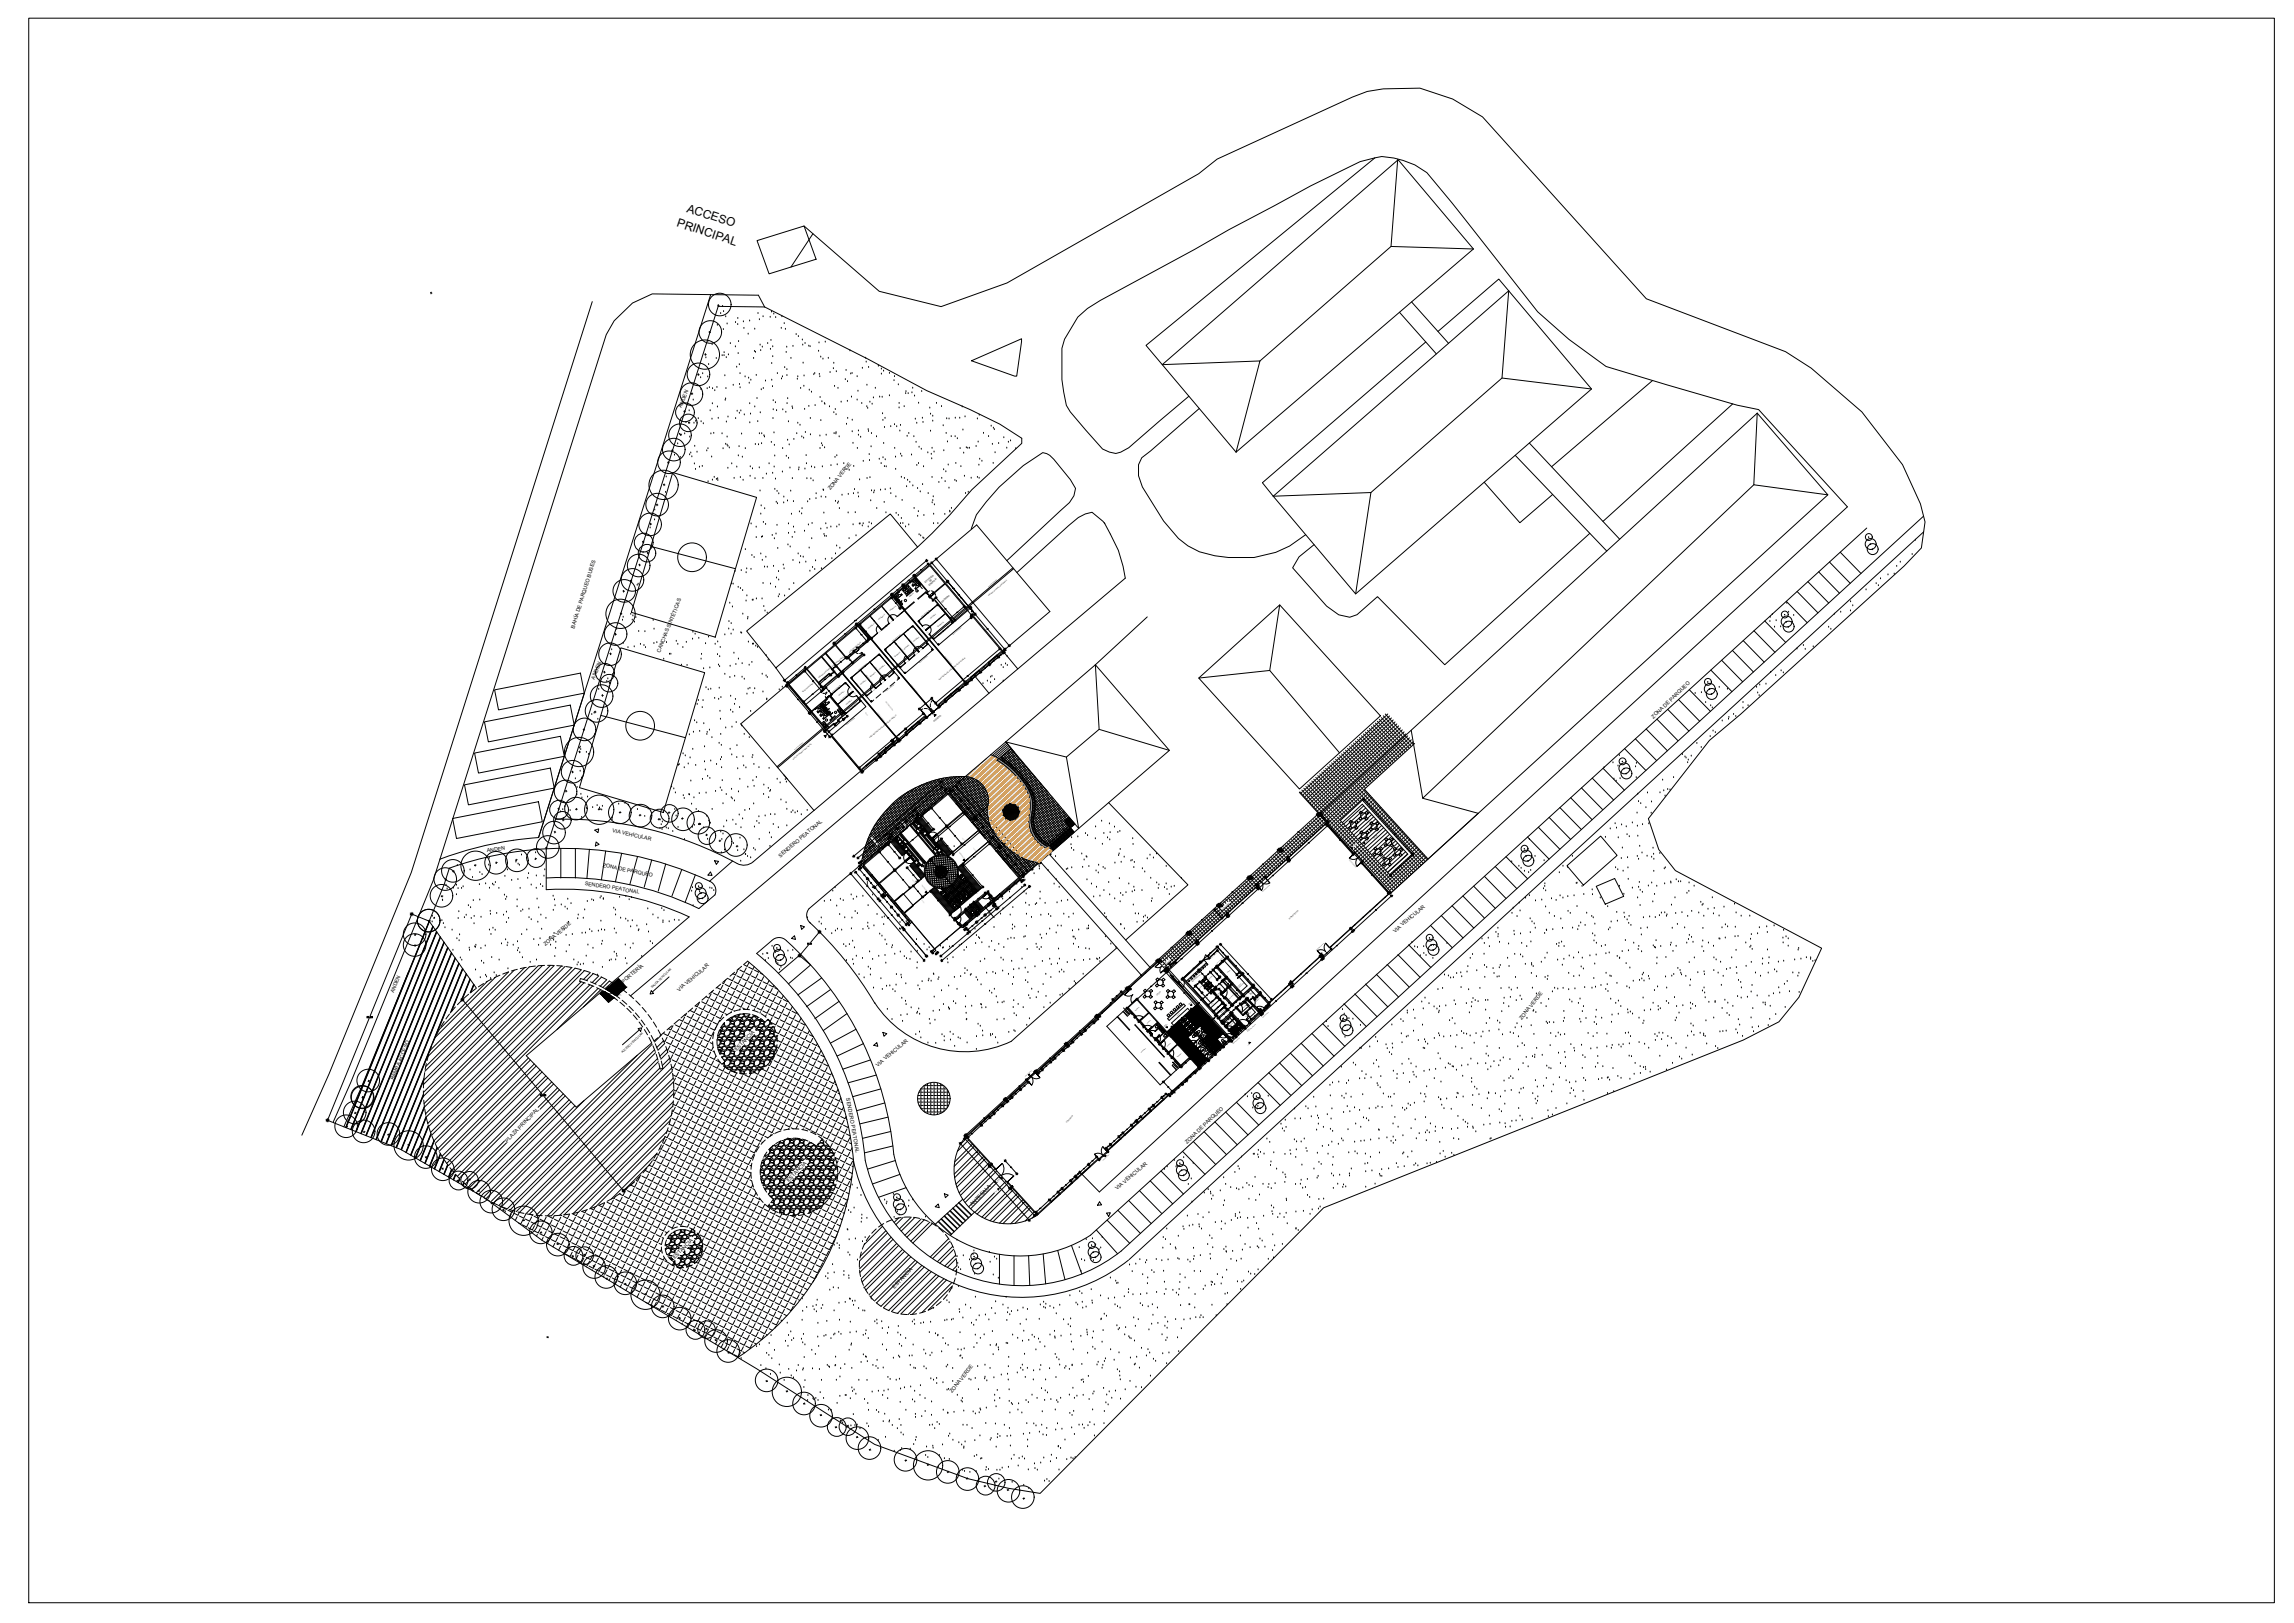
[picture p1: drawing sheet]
<svg xmlns="http://www.w3.org/2000/svg" width="2378mm" height="1682mm" viewBox="0 0 2378 1682" stroke-linecap="round" stroke-linejoin="round" font-family="sans-serif">
<defs><g id="words">
<g font-size="12.3">
<text x="711" y="219" transform="rotate(18 711 219)">ACCESO</text>
<text x="701" y="234" transform="rotate(18 701 234)">PRINCIPAL</text>
</g>
<g font-size="5.4">
<text x="707" y="423" transform="rotate(-67 707 423)">ANDEN</text>
<text x="861" y="508" transform="rotate(-51 861 508)">ZONA VERDE</text>
<text x="596" y="652" transform="rotate(-73 596 652)">BAHÍA DE PARQUEO BUSES</text>
<text x="684" y="677" transform="rotate(-68 684 677)">CANCHAS SINTÉTICAS</text>
<text x="616" y="704" transform="rotate(-67 616 704)">ANDEN</text>
<text x="1714" y="745" transform="rotate(-44 1714 745)">ZONA DE PARQUEO</text>
<text x="635" y="862" transform="rotate(12 635 862)">VIA VEHICULAR</text>
<text x="505" y="883" transform="rotate(-7 505 883)">ANDEN</text>
<text x="809" y="889" transform="rotate(-40 809 889)">SENDERO PEATONAL</text>
<text x="625" y="898" transform="rotate(11 625 898)">ZONA DE PARQUEO</text>
<text x="606" y="917" transform="rotate(9 606 917)">SENDERO PEATONAL</text>
<text x="1446" y="967" transform="rotate(-40 1446 967)">VIA VEHICULAR</text>
<text x="565" y="981" transform="rotate(-40 565 981)">ZONA VERDE</text>
<text x="646" y="1019" transform="rotate(-40 646 1019)">PORTERÍA</text>
<text x="408" y="1029" transform="rotate(-67 408 1029)">ANDEN</text>
<text x="704" y="1028" transform="rotate(-40 704 1028)">VIA VEHICULAR</text>
<text x="1577" y="1057" transform="rotate(-51 1577 1057)">ZONA VERDE</text>
<text x="764" y="1090" transform="rotate(-46 764 1090)">ESTANCIA</text>
<text x="910" y="1106" transform="rotate(-40 910 1106)">VIA VEHICULAR</text>
<text x="408" y="1120" transform="rotate(-67 408 1120)">RAMPA ACCESO</text>
<text x="877" y="1138" transform="rotate(80 877 1138)">SENDERO PEATONAL</text>
<text x="526" y="1184" transform="rotate(-46 526 1184)">PLAZA PRINCIPAL</text>
<text x="1231" y="1185" transform="rotate(-44 1231 1185)">ZONA DE PARQUEO</text>
<text x="818" y="1225" transform="rotate(-46 818 1225)">ESTANCIA</text>
<text x="1158" y="1233" transform="rotate(-40 1158 1233)">VIA VEHICULAR</text>
<text x="1008" y="1250" transform="rotate(-46 1008 1250)">ANTESALA</text>
<text x="700" y="1305" transform="rotate(-46 700 1305)">ESTANCIA</text>
<text x="927" y="1335" transform="rotate(-46 927 1335)">ESTANCIA</text>
<text x="987" y="1444" transform="rotate(-51 987 1444)">ZONA VERDE</text>
</g>
<g font-size="2.9">
<text x="676" y="1024" transform="rotate(-44 676 1024)">SALIDA VEHICULAR</text>
<text x="645" y="1092" transform="rotate(-44 645 1092)">ACCESO VEHICULAR</text>
</g>
<g font-size="2.3">
<text x="959" y="604" transform="rotate(-40 959 604)">ESTACIÓN</text>
<text x="964" y="603" transform="rotate(-40 964 603)">DE</text>
<text x="964" y="607" transform="rotate(-40 964 607)">ENERGIA</text>
<text x="977" y="625" transform="rotate(-40 977 625)">EMISORA</text>
<text x="969" y="748" transform="rotate(-40 969 748)">ACCESO</text>
</g>
<g font-size="1.7">
<text x="1427" y="865" transform="rotate(138 1427 865)">ESTAR</text>
<text x="1274" y="936" transform="rotate(138 1274 936)">CIRCULACIÓN</text>
<text x="1345" y="944" transform="rotate(138 1345 944)">RESTAURANTE</text>
<text x="1203" y="1027" transform="rotate(138 1203 1027)">ESTAR</text>
<text x="1112" y="1156" transform="rotate(138 1112 1156)">AUDITORIO</text>
</g>
<g font-size="1.5">
<text x="950" y="613" transform="rotate(-40 950 613)">M</text>
<text x="1025" y="618" transform="rotate(-40 1025 618)">ESPACIO OFICINAS EXISTENTES</text>
<text x="939" y="623" transform="rotate(-40 939 623)">F</text>
<text x="943" y="619" transform="rotate(-40 943 619)">BAÑOS</text>
<text x="923" y="633" transform="rotate(-40 923 633)">OFICINA 13</text>
<text x="965" y="641" transform="rotate(-40 965 641)">OFICINA 9</text>
<text x="911" y="643" transform="rotate(-40 911 643)">OFICINA 12</text>
<text x="900" y="652" transform="rotate(-40 900 652)">OFICINA 11</text>
<text x="972" y="650" transform="rotate(-40 972 650)">OFICINA 10</text>
<text x="947" y="665" transform="rotate(-40 947 665)">OFICINA 8</text>
<text x="881" y="676" transform="rotate(-40 881 676)">ESPACIO EXISTENTE</text>
<text x="938" y="673" transform="rotate(-40 938 673)">OFICINA 7</text>
<text x="928" y="681" transform="rotate(-40 928 681)">OFICINA 6</text>
<text x="863" y="691" transform="rotate(-40 863 691)">ESPACIO EXISTENTE</text>
<text x="912" y="694" transform="rotate(-40 912 694)">OFICINA 5</text>
<text x="902" y="702" transform="rotate(-40 902 702)">OFICINA 4</text>
<text x="849" y="703" transform="rotate(-40 849 703)">ESPACIO EXISTENTE</text>
<text x="974" y="705" transform="rotate(-40 974 705)">AREA DESTINADA PARA MÓDULOS DE TRABAJO</text>
<text x="892" y="710" transform="rotate(-40 892 710)">OFICINA 3</text>
<text x="832" y="718" transform="rotate(-40 832 718)">ESPACIO EXISTENTE</text>
<text x="870" y="721" transform="rotate(-40 870 721)">OFICINA 1</text>
<text x="878" y="731" transform="rotate(-40 878 731)">OFICINA 2</text>
<text x="866" y="739" transform="rotate(-40 866 739)">M</text>
<text x="857" y="747" transform="rotate(-40 857 747)">F</text>
<text x="863" y="749" transform="rotate(-40 863 749)">BAÑOS</text>
<text x="902" y="765" transform="rotate(-40 902 765)">AREA DESTINADA PARA MÓDULOS DE TRABAJO</text>
<text x="823" y="787" transform="rotate(-40 823 787)">ESPACIO OFICINAS EXISTENTES</text>
</g>
<g font-size="1.1">
<text x="1275" y="1005" transform="rotate(138 1275 1005)">LAVADO</text>
<text x="1240" y="1012" transform="rotate(138 1240 1012)">EMPLEADOS</text>
<text x="1244" y="1010" transform="rotate(138 1244 1010)">ZONA ALIMENTACIÓN</text>
<text x="1257" y="1011" transform="rotate(138 1257 1011)">COCCIÓN</text>
<text x="1286" y="1019" transform="rotate(138 1286 1019)">VAJILLA</text>
<text x="1289" y="1018" transform="rotate(138 1289 1018)">ESTANTERÍA</text>
<text x="1246" y="1021" transform="rotate(138 1246 1021)">COCCIÓN</text>
<text x="1267" y="1026" transform="rotate(138 1267 1026)">PREPARACIÓN</text>
<text x="1279" y="1031" transform="rotate(138 1279 1031)">CUARTO FRIO</text>
<text x="1297" y="1028" transform="rotate(138 1297 1028)">ASEO</text>
<text x="1299" y="1028" transform="rotate(138 1299 1028)">CUARTO</text>
<text x="1305" y="1034" transform="rotate(138 1305 1034)">BASURA</text>
<text x="1305" y="1035" transform="rotate(138 1305 1035)">CUARTO</text>
<text x="1181" y="1043" transform="rotate(138 1181 1043)">CAMERINO</text>
<text x="1269" y="1046" transform="rotate(138 1269 1046)">LOCKERS</text>
<text x="1193" y="1057" transform="rotate(138 1193 1057)">UTILERIA</text>
<text x="1213" y="1081" transform="rotate(138 1213 1081)">UTILERIA</text>
<text x="1187" y="1086" transform="rotate(138 1187 1086)">ESCENARIO</text>
<text x="1225" y="1091" transform="rotate(138 1225 1091)">CAMERINO</text>
</g>
<g font-size=".9">
<text x="1025" y="608" transform="rotate(-40 1025 608)">PROYECCIÓN MEZANINE</text>
<text x="955" y="640" transform="rotate(-40 955 640)">VIDRIO TEMPLADO 10MM</text>
<text x="923" y="646" transform="rotate(-40 923 646)">P.V. 0.90</text>
<text x="927" y="643" transform="rotate(-40 927 643)">P.V. 0.90</text>
<text x="956" y="650" transform="rotate(50 956 650)">P.V. 0.90</text>
<text x="960" y="654" transform="rotate(50 960 654)">P.V. 0.90</text>
<text x="911" y="656" transform="rotate(-40 911 656)">P.V. 0.90</text>
<text x="914" y="654" transform="rotate(-40 914 654)">VIDRIO TEMPLADO 10MM</text>
<text x="952" y="655" transform="rotate(50 952 655)">VIDRIO TEMPLADO 10MM</text>
<text x="974" y="658" transform="rotate(-40 974 658)">VIDRIO TEMPLADO 10MM</text>
<text x="988" y="658" transform="rotate(-40 988 658)">PROYECCIÓN MEZANINE</text>
<text x="925" y="665" transform="rotate(-40 925 665)">VIDRIO TEMPLADO 10MM</text>
<text x="942" y="662" transform="rotate(50 942 662)">VIDRIO TEMPLADO 10MM</text>
<text x="932" y="670" transform="rotate(50 932 670)">VIDRIO TEMPLADO 10MM</text>
<text x="954" y="675" transform="rotate(-40 954 675)">P.V. 0.90</text>
<text x="949" y="679" transform="rotate(-40 949 679)">P.V. 0.90</text>
<text x="979" y="681" transform="rotate(50 979 681)">PROYECCIÓN CERCHAS</text>
<text x="940" y="687" transform="rotate(-40 940 687)">P.V. 0.90</text>
<text x="953" y="688" transform="rotate(-40 953 688)">PROYECCIÓN MEZANINE</text>
<text x="890" y="695" transform="rotate(-40 890 695)">VIDRIO TEMPLADO 10MM</text>
<text x="907" y="692" transform="rotate(50 907 692)">VIDRIO TEMPLADO 10MM</text>
<text x="897" y="700" transform="rotate(50 897 700)">VIDRIO TEMPLADO 10MM</text>
<text x="919" y="705" transform="rotate(-40 919 705)">P.V. 0.90</text>
<text x="887" y="708" transform="rotate(50 887 708)">VIDRIO TEMPLADO 10MM</text>
<text x="914" y="709" transform="rotate(-40 914 709)">P.V. 0.90</text>
<text x="944" y="710" transform="rotate(50 944 710)">PROYECCIÓN CERCHAS</text>
<text x="863" y="717" transform="rotate(-40 863 717)">VIDRIO TEMPLADO 10MM</text>
<text x="884" y="716" transform="rotate(-130 884 716)">P.V. 0.90</text>
<text x="905" y="717" transform="rotate(-40 905 717)">P.V. 0.90</text>
<text x="918" y="717" transform="rotate(-40 918 717)">PROYECCIÓN MEZANINE</text>
<text x="888" y="720" transform="rotate(-130 888 720)">P.V. 0.90</text>
<text x="871" y="727" transform="rotate(-40 871 727)">VIDRIO TEMPLADO 10MM</text>
<text x="918" y="727" transform="rotate(50 918 727)">VIDRIO TEMPLADO 10MM</text>
<text x="880" y="736" transform="rotate(-40 880 736)">VIDRIO TEMPLADO 10MM</text>
<text x="910" y="739" transform="rotate(50 910 739)">PROYECCIÓN CERCHAS</text>
<text x="878" y="752" transform="rotate(-40 878 752)">PROYECCIÓN MEZANINE</text>
<text x="824" y="777" transform="rotate(-40 824 777)">PROYECCIÓN MEZANINE</text>
<text x="1406" y="873" transform="rotate(138 1406 873)">RESTAURANTE</text>
<text x="1407" y="874" transform="rotate(138 1407 874)">ACCESO A</text>
<text x="1418" y="870" transform="rotate(138 1418 870)">FACHADA 4</text>
<text x="1399" y="891" transform="rotate(48 1399 891)">SALIDA DE EMERGENCIA</text>
<text x="1316" y="917" transform="rotate(138 1316 917)">SALIDA DE EMERGENCIA</text>
<text x="1372" y="977" transform="rotate(138 1372 977)">SALIDA DE EMERGENCIA</text>
<text x="1213" y="995" transform="rotate(138 1213 995)">RESTAURANTE</text>
<text x="1213" y="996" transform="rotate(138 1213 996)">ACCESO A</text>
<text x="1235" y="1038" transform="rotate(138 1235 1038)">A BAÑOS</text>
<text x="1236" y="1039" transform="rotate(138 1236 1039)">ACCESO</text>
<text x="1292" y="1041" transform="rotate(138 1292 1041)">ALMACENAMIENTO</text>
<text x="1223" y="1050" transform="rotate(138 1223 1050)">CAFETÍN</text>
<text x="1297" y="1048" transform="rotate(138 1297 1048)">ALMACENAMIENTO</text>
<text x="1315" y="1049" transform="rotate(138 1315 1049)">SALIDA DE BASURA</text>
<text x="1275" y="1056" transform="rotate(138 1275 1056)">VESTIER</text>
<text x="1209" y="1061" transform="rotate(138 1209 1061)">A BAÑOS</text>
<text x="1210" y="1062" transform="rotate(138 1210 1062)">ACCESO</text>
<text x="1278" y="1059" transform="rotate(138 1278 1059)">VESTIER</text>
<text x="1302" y="1061" transform="rotate(138 1302 1061)">RECEPCIÓN DE MATERIAS</text>
<text x="1295" y="1066" transform="rotate(138 1295 1066)">PRIMAS</text>
<text x="1285" y="1075" transform="rotate(138 1285 1075)">ACCESO DE PERSONAL</text>
<text x="1297" y="1080" transform="rotate(138 1297 1080)">FACHADA 2</text>
<text x="1069" y="1109" transform="rotate(138 1069 1109)">ACCESO AUDITORIO</text>
<text x="1150" y="1196" transform="rotate(138 1150 1196)">ACCESO AUDITORIO</text>
<text x="1037" y="1221" transform="rotate(138 1037 1221)">AUDITORIO</text>
<text x="1037" y="1222" transform="rotate(138 1037 1222)">ACCESO</text>
<text x="1034" y="1233" transform="rotate(138 1034 1233)">FACHADA 3</text>
</g>
<g font-size=".7">
<text x="1261" y="987" transform="rotate(138 1261 987)">ENTREGA DE ALIMENTOS</text>
<text x="1268" y="992" transform="rotate(138 1268 992)">RECIBO DE VAJILLA SUCIA</text>
<text x="1267" y="1019" transform="rotate(138 1267 1019)">MESÓN 5</text>
<text x="1252" y="1033" transform="rotate(138 1252 1033)">MESÓN 3</text>
<text x="1258" y="1039" transform="rotate(138 1258 1039)">MESÓN 2</text>
<text x="1263" y="1045" transform="rotate(138 1263 1045)">MESÓN 1</text>
</g>
<g font-size=".6">
<text x="939" y="857" transform="rotate(-130 939 857)">ACCESO</text>
<text x="940" y="856" transform="rotate(-130 940 856)">DESDE CIBERCOLEGIO</text>
<text x="1001" y="872" transform="rotate(-130 1001 872)">División en vidrio</text>
<text x="1012" y="882" transform="rotate(-130 1012 882)">División en vidrio</text>
<text x="1001" y="891" transform="rotate(-130 1001 891)">ACCESO A RECTORÍA GENERAL</text>
<text x="949" y="915" transform="rotate(-130 949 915)">División en vidrio</text>
<text x="962" y="924" transform="rotate(-130 962 924)">ACCESO A SALA DE JUNTAS</text>
<text x="958" y="936" transform="rotate(-130 958 936)">División en vidrio</text>
</g>
</g></defs>
<!-- layer: pisos -->
<g fill="none" stroke="#000" stroke-width="1.04">
<path d="M1425 164l-237 194 17 20 101-4-25 95M1449 165l-7 90-136 119M834 234l77 68 65 16 68-25 199-113 19-15 140-64 15-6 17-3 38-1 34 12 31 18 170 189 144 54 27 18 52 45 42 55 19 40 5 19-4 27-18 19-170 153-32 27-63 81 11 32 17 22 151 81-23 51-21 25-37 19-435 174-294 296-33-6-41-9-97-36-123-78-222-134-59-43-87-51-71-28 18-41 86-210 7-22M785 249l49-15 12 35-49 15zM843 242l-23 35M1442 255l85 3M1527 258l-78-92-244 212 76 91M1527 258l-246 211M446 303l2 1M447 303v2M614 313l-188 591-85 209-28 63M737 305l-179 563"/>
<path d="M744 316l2 1M745 318h48M745 318l-179 562M745 316v2M793 318l-7-12-110-1-20 9-19 18-9 15-172 543M793 318l107 54 61 33 45 20 30 15 23 14v5l-52 49-22 26-19 19-15 14M1463 313l39 43M1564 301l86 102-245 213-85-102M1564 301l-7 91-136 118M1564 301l-10-12-63 55M1564 301l-244 213M1451 324l38 43"/>
<path d="M735 344l1 1M736 343l-1 2M1478 354l-169 146 11 14M731 367l1 1M731 367v1M1007 374l52-23-5 39h-2zM723 388h2M724 387v2M1557 392l93 11M1713 394l-105 90M717 408h1M717 407v2"/>
<path d="M1232 411l-52 44a47 47 0 0 1-23 15l-7-1-7-4-34-38-4-7a145 145 0 0 1-4-49v-10l3-9 13-23 10-9 14-9 98-53 35-20 85-45 51-25 22-6a86 86 0 0 1 47 17l26 31 89 113 32 29 39 28 136 40 22 5 92 100-775 710-18-18M1796 419l-134 121M709 426l1 1M710 426l-1 1M714 438h1M714 437v2M1243 423l-50 44-9 7-4 8v11l4 12 22 35 16 18 9 8 12 6 16 4 15 2h26l23-6 14-6 17-12M1822 428l-4 74 77 11M705 450l2 1M706 450v1M1585 459l94 100M692 479l2 1"/>
<path d="M693 479v1M696 467h2M697 466v2M1571 472l95 99M1539 500l37 42 34-30M688 502l1 1M689 502l-1 1M1320 514l101-4-16 106M1818 502l-343 325-12-70M680 523h2M681 522v2M1994 535l-832 761a166 166 0 0 1-266-98 320 320 0 0 0-29-104"/>
<path d="M674 543h1M675 542l-1 2M1007 548l5-15a222 222 0 0 1 69-64l4 1 3 2 4 4 18 21 5 9-2 8-4 7-65 60M1145 542l14 28 5 17 3 12-513 433M1145 543l-2-3-11-9-7 2-7 3-64 57M1648 553l-150 136-70-71-21 19-8 3-11-3-13-9-35-40 7-11 15-13M1935 547l-805 733a134 134 0 0 1-204-89 337 337 0 0 0-114-218l-4-1-6 1-18 15a314 314 0 0 1 84 106M1994 551l-823 754M666 561l2 1M667 561v1M671 573h1M672 572l-1 2"/>
<path d="M971 580l37 44M971 579l-1 1M1908 572l21 22M662 585l2 1M663 585v1M947 597l1 1M947 597l-4 4M948 597h.1M948 596l1 1M950 598l12 15-13-14-23 19 74 88M955 591l-7 5M955 590v1"/>
<path d="M955 591h.1M960 581l1 1M960 581l-73 62M962 584l1 1M962 584l-6 6M964 585l48-41 76 90-48 41 15 18M966 583l57 68M1050 588l-245 207M1051 589l-245 207M1885 593l22 22M1897 582l21 23M646 612l1 1"/>
<path d="M646 612v2M653 602h2M654 601v2M924 616l1 1M924 616l-17 15M924 620l4 4M924 616h.1M925 616v1M925 616h.1M925 619l-1 1M925 619l75 88M926 618l74 88"/>
<path d="M926 618l12 14 9-8h1l-18 15M927 618h1l2 2h-1zM927 618l2 2M927 618h.1M928 618h-1M928 618h.1M928 618l1 2M929 617h2v1l-1 1-1-1zM929 619h.1M930 612l-5 4M930 611h.1M931 611h.1"/>
<path d="M931 617v1l-2 1M931 617h-2l-1 1M933 613h.1M933 613l-3 2 2 1h2M934 616h1zM935 611l5 6M935 616l-6 5M936 607l-5 4M936 606l1 1M936 607h.1M936 606v1M937 606h.1"/>
<path d="M938 608l5 6 3-2h1l-7 6v-1l3-2-6-7M941 606l5 6M941 602l-4 4M941 601l1 1M942 602h.1M943 604h1M944 604l2-2v2v2M946 606l1 1zM948 602l1-1v1l-2 1zM948 610h1zM949 606l-2 1M949 606v2v2"/>
<path d="M949 600l1-1 1 2-1 1zM949 600h1l1 2h-1zM949 601a1.3 1.3 0 0 0-2 1 1.3 1.3 0 0 0 1 2 1.4 1.4 0 0 0 2-2M950 602h.1M951 605h1v1l-1 1-1-1zM952 604l1-1 1 2-1 1zM952 602l-6 5M952 604l1-1 1 2zM952 604l-2 1v2M953 605l-1 2h-2M953 606h.1M953 605h.1"/>
<path d="M954 607l2 3M955 606l-6 5M961 613l-10 7 1 1 9-8M961 614l1 2M961 614h-1M962 614h.1M962 616h.1M963 617v1M964 618h.1M964 618h-1M964 619l1 1M964 617h1z"/>
<path d="M965 618l-1 1M965 617v1M965 616l3-2zM965 618l1-1zM966 617l3-2zM970 620l10 11M971 619l-1 1M979 605l-14 12M980 605l-15 13M982 602h.1M982 603h.1M982 602l-1 1"/>
<path d="M983 603h.1M983 603h-1M988 610h.1M989 610h-1M989 610h.1M994 616h-1M994 616h.1M996 619v1M996 620h.1M997 619v1M1863 613l22 22M1874 603l22 22"/>
<path d="M643 636h2M644 635v2M902 638l12 15M902 638l12 14M906 632l-18 15M906 631v1M906 632h.1M914 628l12 15M916 631h.1M918 633h.1M922 639a5 5 0 0 0 0 7M922 639l4 4z"/>
<path d="M928 625h.1M929 625h.1M929 620h.1M929 625l4 5M930 639a5 5 0 0 0-7-1l3 4M930 639h.1M932 625l3-2zM933 630h.1M933 630v1M934 630h-1h1M934 630h-1M935 635h.1"/>
<path d="M938 632l-8 7M957 639h.1M962 635h.1M965 620h.1M966 621l1 1M967 631h-1M968 622h-1M968 621h1zM971 627l1-1 1 1-1 1zM971 627l-18 16M973 627l7 9M974 628h.1"/>
<path d="M980 631h.1M981 632l9 11M992 635l-7 6M992 634v1M992 635h.1M999 628l1 1M999 629l-6 5M1003 632l-15 12-19-23h-1l20 24 16-13-40-47-147 124 40 48M1006 629h.1M1006 630h.1M1006 630l-1 1M1006 629l-1 1"/>
<path d="M1006 629v1M1006 639l1-1 1 1-1 1zM1006 640h1M1007 630h.1M1007 629l-1 1M1007 630l-1 1M1007 637l1 1M1007 638h.1M1007 637h.1M1008 637h.1M1008 632l1 2h-2zM1008 637v1"/>
<path d="M1008 624h.1M1008 639l1-1 31 37-6 5-1-1 5-4zM1009 624h.1M1009 625l37 44M1011 636l-1 1M1189 639l-53 50M1327 627l-11 68 73 85M1852 623l21 22M637 657h2M638 656v2M774 654l149-121 28 34-147 125zM876 657l-11 9"/>
<path d="M876 657h.1M886 643h.1M886 644l-73 61M887 643h.1M887 651l6 6M888 647v1M888 647l-11 9M888 650l-1 1M888 647h.1M888 646l1 1M889 649l12 14-11 10 20-17M890 649l12 14"/>
<path d="M891 648l74 88M892 647l5 7M892 647l-1 1 74 88M892 658h.1M893 658h.1M893 658l6 7M897 654h.1M898 654v1M898 655l5 6M904 641h.1M906 643h.1M907 659h.1"/>
<path d="M910 656h.1M910 656l-8 7M910 649a5 5 0 0 0 0 7M910 649l4 4zM914 653h.1M919 649h.1M922 646h.1M922 646l-8 6M922 646l-8 7M926 643h.1M926 642h.1M936 657l16 18"/>
<path d="M937 657h.1M939 659h.1M941 653h.1M945 649l1-1 1 1-1 1zM946 649l-28 23M947 650l14 17M952 644l20-18 16 19-20 18-5-6M952 644l1-1 1 1-1 1zM952 644l4 5M953 645l3 4M953 643h.1M953 645h.1"/>
<path d="M956 649h.1M956 649a6 6 0 0 1 8 0M960 653h.1M960 653l4-4zM960 653l4-3zM963 657l4 5M963 657h.1M964 650a6 6 0 0 1-1 7M964 649h1M964 658h.1M969 645h.1M973 658h.1"/>
<path d="M974 641h.1M978 654h.1M982 650h1M985 641h.1M987 645l1-1v1l-1 1zM987 646l-18 16M987 644l-7-8-20 17M990 642l-1 1M1006 640l1-1-1 1M1007 640h.1M1023 652h.1M1024 652h.1"/>
<path d="M1024 652l17 21M1818 654l22 22M1829 644l22 22M632 677l2 1M633 677v2M856 677l74 88M864 667l1 1M864 667h.1M865 666v1M865 667h.1M866 668l12 14 8-6-8 7-12-14M881 679l-4 2"/>
<path d="M881 678h.1M885 675h.1M885 675l-3 3M886 674l-1 1M887 673h.1M887 676l3-3zM889 671v1M889 672l-1 1M890 673h1zM893 676h1zM894 667l-5 5M894 667h.1"/>
<path d="M895 667h.1M895 678l1 1M895 679l-20 17M900 662h1M900 662l-5 4M911 679v-1l1 1-1 1zM911 679l-28 23M911 678l4 4M912 679l14 17M917 673l16 19 6-5M917 673l1-1 1 1-1 1zM917 673l4 5"/>
<path d="M918 674l14 17M919 675h-1M923 668v1M927 665l16 19M927 664v1M929 667h.1M932 661h.1M939 680a5 5 0 0 0-1 7M939 680l3 4M948 679v1M948 679h.1M948 680h.1"/>
<path d="M948 679l-5 5M949 671a5 5 0 0 0-1 8M949 671l3 5zM949 671l4 4M949 671a5 5 0 0 1 8 1M950 672h.1M952 676h.1M952 675h1M953 675h-1M953 675h.1M953 675l-1 1M957 672h.1"/>
<path d="M957 672l5-5-16-19-29 25M957 671v1M961 667v-1l1 1-1 1zM961 668l-4 4M962 667l5 6-29 25-9-11M966 673l1-1v1l-1 1zM967 662l1-1 1 1-1 1zM968 663l5 6 35-30-44-53-146 123 39 47M972 668l1-1 1 1-1 1zM1033 679v1M1033 679h.1M1033 679l-18 16"/>
<path d="M1034 679l-10 8M1034 680l-62 51M1036 672l1 1M1036 673l-32 27M1037 678v1M1038 679h.1M1038 678v1M1040 675l1 1-1-1M1040 675l1 1M1041 676h.1M1041 676l-147 124M1041 676l-3 2"/>
<path d="M1041 674l1-1-1 1M1042 673h.1M1042 673l-1 1M1796 674l22 22M1807 664l22 22M626 696l1 1M627 696l-1 2M804 692l13 17-49 41 76 90M834 696l9 9M835 695l-1 1M836 694l18 21-19 15M837 693l17 21"/>
<path d="M852 680l16 20-16-19M860 699l1 1M861 700l-5 4M862 698l-1 1M863 698h.1M863 693v1M864 692l-1 1M864 696l-1 1M865 692h.1M866 690l1 1M866 690l-1 1M871 700l-2 1"/>
<path d="M871 686l-4 4M871 699h.1M871 686h.1M872 686h.1M872 699h-1M873 696l-1 1M873 698l-1 1M874 697l-20 17M874 696v1M874 697h.1M875 696v1M877 681v1"/>
<path d="M877 682l-5 4M877 681l1 1M880 682l1 2M880 681l-1 1M881 684v1M881 685h.1M882 684v1M882 685l2 2M884 686l-1 1M888 698h.1M892 695l16 18M892 694l16 19 5-5"/>
<path d="M892 694h.1M894 697h.1M897 690h.1M902 686l15 19M902 686l16 19M904 688v1M906 682h.1M917 685l4 5M923 680l4 5M924 692l9 11-3 2M926 697l1-1v1v1zM926 697l-4 4"/>
<path d="M929 688h1M932 691l1-1 1 1-1 1zM934 691h.1M937 697l1-1 1 1-1 1zM938 687l-4 4M938 687h1M938 687h.1M940 680v1M943 684h.1M943 683v1M943 683h.1M1010 700l15 18"/>
<path d="M1014 695l-8 7M1015 695h.1M1015 695l-14 11M1015 695h1M1015 695l-9 8M1016 696l1 1M1019 691h1M1021 692v1M1021 693h.1M1024 687h1M1025 686v1M1025 687v1"/>
<path d="M1025 688l1 1M1030 685h.1M1034 680l1 1M1035 681l-4 3M1136 689l76 89-94 81M1136 689l-109 93a81 81 0 0 1 43 44v7v7a31 31 0 0 0 17 38M1136 689l3 67-34 29M1316 695l-73 8M1774 694l21 23M1785 684l22 23M606 718l-48 150M625 720l-1 2"/>
<path d="M631 708h2M632 707v2M813 705l1 1M816 711l11 13M816 710l-1 1M818 709l24 29M818 711l39 46M842 720h.1M843 706h.1M843 706l9 10M848 707l12-9-11 10M851 717l3-2z"/>
<path d="M851 712l-8 7M852 716l-1 1M853 712l41-34-1-1 1-1 1 2-42 35M853 714h1M854 715v-1zM855 705l-5 4M855 704h.1M856 704h.1M856 713l3 3M856 712v1M857 717h.1M857 718h.1"/>
<path d="M859 716h.1M860 716l2 3M862 719l-1 1M865 717h.1M869 700v1M870 713h.1M874 709h1M875 709h.1M876 708l1-1v1l-1 1zM876 708l-15 12M877 708l4 4M879 710h.1"/>
<path d="M881 712v1M881 712a6 6 0 0 0-1 8M881 712l-4-5-17 14 17 19M881 712h.1M882 703l16 19 6-5M882 703l1-1 1 1h-1zM882 703l8 9M882 718h.1M883 703l15 18M884 717h.1M884 717l-4 3M884 716v1"/>
<path d="M884 716l-16 14M884 717l-15 13M904 717l-5 4M904 717h.1M904 709a5 5 0 0 0 0 8M904 709l4 4M905 710h.1M908 713h.1M913 709h.1M913 719l-5 4M913 708v1M913 709l-5 4"/>
<path d="M914 701a5 5 0 0 0-1 7M914 701l3 4M914 701l4 4zM914 700a5 5 0 0 1 8 1M915 702h.1M917 705h1M918 705h.1M920 713l-5 4M922 701h.1M922 701l5-4-16-19-29 25M928 707l-5 4M931 703l1-1 1 1-1 1z"/>
<path d="M986 719l-7 6M986 719h.1M992 714l-6 5M992 713l1 1M993 713v1M993 713l-14 12M993 714h.1M994 714l1 1M997 712h.1M998 712h.1M1000 707l-28 24M1000 707v1"/>
<path d="M1001 709v1M1001 710l-3 2M1002 707l-1-1-2 1h1M1002 709h.1M1002 707l1 1M1003 700v1M1003 701l-33 27M1003 701h.1M1004 701h.1M1004 706h.1M1005 706h.1M1006 702v1"/>
<path d="M1006 702h.1M1007 704v1M1011 700l1 1M1012 700h.1M1243 703l84-76 104 115-84 76zM1751 715l22 22M616 738h2M617 737v2M624 721h1M827 725h.1M828 725l11 14M833 727l1 1"/>
<path d="M839 739h.1M840 740l7 8M840 738l-1 1M840 739h-1M841 737l19-16 17 19M842 737l9-7 12 14-3 2 1 1 5-5h-1l-2 2-12-14 9-8 15 18-7 6 1 1 8-7M842 720l-9 7M847 733l1 2-1 2 1 2M849 733l1-1 1 2h-2zM850 737l1 2-1 2M850 737l-2 2M850 731h1l2 2h-1z"/>
<path d="M851 731l1 2M851 731h.1M851 732l-2 1v1M851 731l2 2M852 733l-2 1h-1M852 733h.1M852 730l1-1 1 3h-1zM852 730h1l1 2h-1zM852 736h1l1 1-2 1zM853 733h-1M853 733h.1M853 735l1-1 2 2-1 1z"/>
<path d="M853 729a1.3 1.3 0 0 1 2-1 1.3 1.3 0 0 1 1 1 1.4 1.4 0 0 1-2 2M853 729v1M854 735v-1l2 2-1 1M854 735l1 2M854 733l-6 6M854 735l-1 1a1.3 1.3 0 0 0-2 1 1.3 1.3 0 0 0 2 1 1.3 1.3 0 0 0 1-1v-1M854 731h.1M854 729l2-1v2h-2zM855 737h.1M855 740l1-1 1 2h-2zM856 738h1l2 2h-1zM856 724l3-3z"/>
<path d="M856 737l-5 5M857 737l-6 5M857 739l-2 1v1M857 725h.1M857 738h-1l2 2M857 738h.1M857 737l3-3zM857 738l2 2h-1M857 725l-2 2 2 1 2-1M857 740l-1 2-1-1M859 721h1zM860 728l-1-1 1 1-6 5"/>
<path d="M860 721l1-1 1 1-1 1zM861 722l15 17M862 723l14 17M868 730h1M870 734l-2 2 5 6M873 726h.1M874 738l1 1M874 739h.1M875 738v1M875 738h.1M876 739l1-1v1v1zM878 722h.1"/>
<path d="M880 720a6 6 0 0 0 8 1M882 735h.1M887 731h.1M888 721h.1M888 721l4 5M888 721l5 5M890 723h.1M891 726l1-1 1 1-1 1zM891 727h.1M893 726l5 6-36 30-5-6M893 726l-16 13 15-12M897 721l1-1 1 1-1 1z"/>
<path d="M898 722l5 6 3-3M899 721h.1M902 727l1-1 1 1-1 1zM953 734l1 1M955 736l4 5zM957 739l1 1M957 740l-32 27M959 730l-6 5M959 729h.1M965 736v-1l1 2zM965 737h1zM966 724h1"/>
<path d="M966 724l-6 5M966 736h1zM966 738l1 1M967 738h.1M967 726l5 5zM967 737l1 1M968 738h.1M970 728l1 1M970 736l-2 2M970 735h.1M972 731h.1M973 732l1 1"/>
<path d="M973 730h1M974 732h.1M975 732h.1M976 730h1M977 730h.1M979 725v1M979 726h.1M980 726l1 1M987 721h.1M1439 740l-2 1 2 2M1729 735l22 23M1740 725l22 22"/>
<path d="M604 756h2M605 755v2M847 748h.1M847 749h.1M847 748v1M848 749l7 8M848 748h.1M851 742l-1-1 1 1M851 742h.1M852 749l2-2 5 7M853 740l-2 2M853 741l1 2-1 2"/>
<path d="M853 741l-2 1M855 757h.1M855 758h.1M856 758l1 2M856 757l-1 1M857 756l7-6h1l-8 6M857 756l-2 2M858 740h.1M859 758v1M859 740l-5 5h-1M860 740l-6 5h-1M861 741l2-2z"/>
<path d="M865 751h.1M866 752l-7 6M866 752h.1M867 752h.1M867 750l-2 1M867 749h.1M869 747l1 1M869 747l-1 2M874 745l1 1M874 746l-7 5M876 744l-1 1M876 744h.1"/>
<path d="M877 744h.1M878 741l1 1M878 742l-1 1M938 755l1 1M938 759h1M939 759h.1M939 756l-6 5M945 754h.1M945 753v1M945 753h1M946 755h.1M947 755h.1"/>
<path d="M952 748h.1M952 748h1M952 748l-14 11M953 748h.1M953 749l1 1M957 746v1M957 747h.1M958 743h.1M959 742h1zM960 742l-43 37M960 742h-1l-21 17 1 1M960 743l1 1"/>
<path d="M960 744l-2 2M963 742l-2 1M963 741h.1M964 741h-1M968 740l3 1-2 1zM1139 756l73 22M1415 759h1M1418 757v1M1418 759l-1 1 1 2M1420 755v1M1420 757l-1 1 1 2M1422 753v1"/>
<path d="M1422 759l-1 1 1 2M1422 755l-1 1 1 2M1424 751v1M1424 757l-1 1 1 2M1424 753l-1 1 1 2M1426 749v1M1426 759l-1 1 1 2M1426 755l-1 1 1 2M1426 751l-1 2 1 1M1428 748h.1M1428 757l-1 2 1 1M1428 753l-1 2 1 1"/>
<path d="M1428 749l-1 2 1 1M1430 746h1M1430 759l-2 2 2 1M1430 755l-1 2 1 1M1430 751l-1 2 1 1M1430 747l-1 2 1 1M1432 744h1M1432 757l-1 2 1 1M1432 753l-1 2 1 1M1432 749l-1 2 1 1M1433 746l-2 1 1 1M1434 759l-2 2 2 1"/>
<path d="M1434 742l1 1M1434 755l-1 2 1 1M1434 752l-1 1 1 1M1434 748l-1 1 1 1M1435 744l-2 1 1 2M1436 758l-2 1 2 1M1436 740l1 1M1436 754l-1 1 1 1M1436 750l-1 1 1 2M1436 746l-1 1 1 2M1437 742l-2 1 2 2M1438 760l-2 1 2 1"/>
<path d="M1438 756l-2 1 2 2M1438 752l-1 1 1 2M1438 748l-1 1 1 2M1439 744l-2 1 1 2M1440 758l-2 1 2 2M1440 754l-1 1 1 2M1440 750l-1 1 1 2M1440 746l-1 1 1 2M1441 742l-2 1 1 2M1442 760l-2 1 2 2M1442 756l-2 1 2 2M1442 752l-1 1 1 2"/>
<path d="M1442 748l-1 1 1 2M1442 744l-1 1 1 2M1444 758l-2 1 2 2M1444 754l-2 1 2 2M1444 750l-1 1 1 2M1444 746l-1 1 1 2M1446 760l-2 1 2 2M1446 756l-2 1 2 2M1446 752l-1 1 1 2M1446 748l-1 2 1 1M1448 758l-2 1 2 2M1448 754l-2 2 2 1"/>
<path d="M1448 750l-1 2 1 1M1450 756l-2 2 2 1M1450 752l-2 2 2 1M1452 758l-2 2 2 1M1452 754l-2 2 2 1M1454 756l-2 2 2 1M1456 759l-2 1 1 1M1706 756l23 22M1718 745l21 23M600 779h2M601 778v2M854 762h3l-1 2z"/>
<path d="M857 761h.1M858 761h.1M858 761l2 2M861 763l-1 1M862 761h1l-1 1zM862 763l32 38M862 763l30 36 6-5M862 763v-1l30 36 6-5M916 778l1 1-10 7M916 778h.1M916 778h1M917 779l1 1"/>
<path d="M917 780l-1 1M918 776l-7 5M918 775h.1M918 775h1M922 776l-4 4M922 776h.1M923 768h.1M923 768l-32 28M924 768h.1M925 771h.1M925 767l1 2M925 768l1 1-7 6"/>
<path d="M925 770v1M925 768h.1M925 770l1 1M925 770l-9 8M925 768h1M926 769v1M926 771h.1M926 768h.1M926 771l1 1M929 771l-2 1M929 770h.1M930 766l-23 20"/>
<path d="M931 767l1 1M931 762l-6 5M931 761h.1M932 761h.1M932 766l-1-1-2 1 1 1M932 768h.1M932 767v1M932 766l1 1M936 764h.1M939 760l1 1M1043 769l62 16 13 74zM1043 780l61 70"/>
<path d="M1044 778l62 71M1046 777l61 71 3 1M1047 776l40 45M1048 776l-10 9M1050 777l-10 9M1051 779l-10 8M1393 779v1M1395 778h1M1395 779l-1 2 1 1M1397 776h1M1398 777l-2 2 1 1M1399 774h1"/>
<path d="M1399 779l-1 2 1 1M1400 776l-2 1 1 1M1401 772l1 1M1401 778l-1 1 1 1M1402 774l-2 1 2 2M1403 770l1 1M1403 780l-1 1 1 2M1404 776l-2 1 1 2M1404 772l-2 1 2 2M1405 768l1 1M1405 778l-1 1 1 2M1406 774l-2 1 1 2"/>
<path d="M1406 770l-2 1 2 2M1407 766l1 1M1407 780l-1 1 1 2M1407 776l-1 1 1 2M1408 772l-2 1 2 2M1408 768l-2 1 2 2M1409 764l1 1M1409 778l-1 1 1 2M1410 774l-2 1 1 2M1410 770l-2 1 2 2M1410 766l-2 2 2 1M1411 763h1"/>
<path d="M1411 776l-1 1 1 2M1412 772l-2 2 1 1M1412 768l-2 2 2 1M1412 764l-2 2 2 1M1413 778l-1 2 1 1M1413 761h1M1413 774l-1 2 1 1M1414 770l-2 2 2 1M1414 766l-2 2 2 1M1414 762l-1 2 1 1M1415 776l-1 2 1 1M1416 772l-2 2 1 1"/>
<path d="M1416 768l-2 2 2 1M1416 764l-2 2 2 1M1416 761l-1 1 1 1M1417 778l-1 2 1 1M1417 774l-1 2 1 1M1418 770l-2 2 1 1M1418 767l-2 1 2 1M1418 763l-2 1 2 1M1419 776l-1 2 1 1M1419 773l-1 1 1 1M1420 769l-2 1 2 1M1420 765l-2 1 2 2"/>
<path d="M1420 761l-1 1 1 2M1421 779l-1 1 1 1M1421 775l-1 1 1 1M1422 771l-2 1 1 2M1422 767l-2 1 2 2M1422 763l-2 1 2 2M1423 777l-1 1 1 2M1423 773l-1 1 1 2M1424 769l-2 1 1 2M1424 765l-2 1 2 2M1424 761l-2 1 2 2M1425 779l-1 1 1 2"/>
<path d="M1425 775l-1 1 1 2M1425 771l-1 1 1 2M1426 767l-2 1 2 2M1426 763l-2 1 2 2M1427 777l-1 1 1 2M1427 773l-1 1 1 2M1428 769l-2 1 1 2M1428 765l-2 1 2 2M1428 761l-2 1 2 2M1429 779l-1 1 1 2M1429 775l-1 1 1 2M1429 771l-1 1 1 2"/>
<path d="M1430 767l-2 1 1 2M1430 763l-2 2 2 1M1431 777l-1 1 1 2M1431 773l-1 1 1 2M1431 769l-1 2 1 1M1432 765l-2 2 2 1M1432 761l-2 2 2 1M1433 779l-2 1 2 2M1433 775l-1 2 1 1M1433 771l-1 2 1 1M1434 767l-2 2 1 1M1434 763l-2 2 2 1"/>
<path d="M1435 777l-1 2 1 1M1435 773l-1 2 1 1M1435 769l-1 2 1 1M1436 765l-2 2 1 1M1436 761l-2 2 2 1M1437 779l-2 2 2 1M1437 775l-1 2 1 1M1437 771l-1 2 1 1M1437 767l-1 2 1 1M1438 764l-2 1 1 1M1439 777l-2 2 2 1M1439 773l-1 2 1 1"/>
<path d="M1439 770l-1 1 1 1M1440 766l-2 1 1 1M1440 762l-2 1 2 2M1441 779l-2 2 2 1M1441 776l-1 1 1 1M1441 772l-1 1 1 1M1441 768l-1 1 1 2M1442 764l-2 1 1 2M1443 778l-2 1 2 1M1443 774l-1 1 1 1M1443 770l-1 1 1 2M1443 766l-1 1 1 2"/>
<path d="M1444 762l-2 1 1 2M1445 780l-2 1 2 1M1445 776l-2 1 2 2M1445 772l-1 1 1 2M1445 768l-1 1 1 2M1446 764l-2 1 1 2M1447 778l-2 1 2 2M1447 774l-1 1 1 2M1447 770l-1 1 1 2M1447 766l-1 1 1 2M1448 762l-2 1 1 2M1449 780l-2 1 2 2"/>
<path d="M1449 776l-2 1 2 2M1449 772l-1 1 1 2M1449 768l-1 1 1 2M1449 764l-1 1 1 2M1450 760l-2 1 1 2M1451 778l-2 1 2 2M1451 774l-2 1 2 2M1451 770l-1 1 1 2M1451 766l-1 1 1 2M1451 762l-1 2 1 1M1453 780l-2 1 2 2M1453 776l-2 1 2 2"/>
<path d="M1453 772l-1 1 1 2M1453 768l-1 2 1 1M1453 764l-1 2 1 1M1454 760l-2 2 1 1M1455 778l-2 1 2 2M1455 774l-2 2 2 1M1455 770l-1 2 1 1M1455 766l-1 2 1 1M1455 762l-1 2 1 1M1457 776l-2 2 2 1M1457 772l-2 2 2 1M1457 768l-1 2 1 1"/>
<path d="M1457 764l-1 2 1 1M1457 761l-1 1 1 1M1459 774l-2 2 2 1M1459 770l-1 2 1 1M1459 767l-1 1 1 1M1459 763l-1 1 1 1M1461 772l-2 2 2 1M1461 769l-1 1 1 1M1461 765l-1 1 1 1M1463 771l-2 1 2 1M1463 767l-1 1 1 2M1465 769l-2 1 2 2"/>
<path d="M1467 771l-53 47 66 72M1684 776l22 22M1695 766l22 22M593 800h1M594 799l-1 2M890 795l1 1M892 799l-111 94a15 15 0 0 1-17 2 371 371 0 0 0-188-46M893 799l1 1M908 787l1 1M911 781l1 1M912 783l1 1M915 782l-2 2"/>
<path d="M915 782h.1M1034 788l13 10 12 14a35 35 0 0 1 8 30M1037 784l8 6 8 7 7 8 6 9a42 42 0 0 1 5 35 27 27 0 0 0 15 26l22-19 2-3M1039 783l4 5M1040 782l12 14M1042 781l65 76M1052 780l-9 8M1053 782l-8 7M1055 783l-9 8M1056 785l-8 7M1057 786l-8 7M1058 788l-8 7"/>
<path d="M1060 789l-8 7M1061 791l-8 6M1062 792l-7 7M1063 793l-7 7M1065 795l-8 6M1066 796l-8 7M1067 798l-7 6M1068 799l-7 7M1372 798l1 1M1373 800l-2 1 2 2M1374 796l1 1M1375 798l-2 1 2 2"/>
<path d="M1376 794l1 1M1377 796l-2 2 2 1M1378 793h1M1379 798l-2 2 2 1M1379 794l-1 2 1 1M1380 791h1M1381 796l-2 2 2 1M1381 792l-1 2 1 1M1383 789h.1M1383 798l-2 2 2 1M1383 794l-2 2 2 1M1383 791l-1 1 1 1"/>
<path d="M1385 787v1M1385 797l-2 1 2 1M1385 793l-2 1 2 1M1385 789l-1 1 1 2M1387 785v1M1387 799l-2 1 2 1M1387 795l-2 1 2 2M1387 791l-1 1 1 2M1387 787l-1 1 1 2M1389 783v1M1389 797l-2 1 2 2M1389 793l-2 1 2 2"/>
<path d="M1389 789l-1 1 1 2M1389 785l-1 1 1 2M1391 799l-2 1 1 2M1391 781v1M1391 795l-2 1 2 2M1391 791l-2 1 2 2M1391 787l-1 1 1 2M1391 783l-1 1 1 2M1393 797l-2 1 2 2M1393 793l-2 1 2 2M1393 789l-1 1 1 2M1393 785l-1 1 1 2"/>
<path d="M1393 781l-1 2 1 1M1395 799l-2 1 1 2M1395 795l-2 1 2 2M1395 791l-2 1 2 2M1395 787l-1 2 1 1M1395 783l-1 2 1 1M1397 797l-2 1 1 2M1397 793l-2 2 2 1M1397 789l-2 2 2 1M1397 785l-1 2 1 1M1397 781l-1 2 1 1M1398 799l-1 2 1 1"/>
<path d="M1399 795l-2 2 2 1M1399 791l-2 2 2 1M1399 787l-1 2 1 1M1399 783l-1 2 1 1M1401 797l-2 2 1 1M1401 793l-2 2 2 1M1401 789l-2 2 2 1M1401 785l-1 2 1 1M1401 782l-1 1 1 1M1402 799l-1 2 1 1M1403 795l-2 2 1 1M1403 791l-2 2 2 1"/>
<path d="M1403 788l-2 1 2 1M1403 784l-1 1 1 1M1404 797l-1 2 1 1M1405 794l-2 1 2 1M1405 790l-2 1 2 1M1405 786l-1 1 1 2M1405 782l-1 1 1 2M1406 800l-1 1 1 1M1407 796l-2 1 1 1M1407 792l-2 1 2 2M1407 788l-2 1 2 2M1407 784l-1 1 1 2"/>
<path d="M1408 798l-1 1 1 2M1409 794l-2 1 1 2M1409 790l-2 1 2 2M1409 786l-2 1 2 2M1409 782l-1 1 1 2M1410 800l-1 1 1 2M1410 796l-1 1 1 2M1411 792l-2 1 2 2M1411 788l-2 1 2 2M1411 784l-1 1 1 2M1411 780l-1 1 1 2M1412 798l-1 1 1 2"/>
<path d="M1413 794l-2 1 1 2M1413 790l-2 1 2 2M1413 786l-2 1 2 2M1413 782l-1 1 1 2M1414 800l-1 1 1 2M1414 796l-1 1 1 2M1415 792l-2 1 1 2M1415 788l-2 1 2 2M1415 784l-2 2 2 1M1415 780l-1 2 1 1M1416 798l-1 1 1 2M1416 794l-1 1 1 2"/>
<path d="M1417 790l-2 2 2 1M1417 786l-2 2 2 1M1417 782l-1 2 1 1M1418 796l-1 2 1 1M1419 792l-2 2 1 1M1419 788l-2 2 2 1M1419 784l-2 2 2 1M1419 780l-1 2 1 1M1420 798l-1 2 1 1M1420 794l-1 2 1 1M1421 790l-2 2 1 1M1421 786l-2 2 2 1"/>
<path d="M1421 782l-2 2 2 1M1422 796l-1 2 1 1M1422 792l-1 2 1 1M1423 788l-2 2 2 1M1423 785l-2 1 2 1M1423 781l-1 1 1 1M1424 798l-1 2 1 1M1424 794l-1 2 1 1M1425 791l-2 1 1 1M1425 787l-2 1 2 1M1425 783l-2 1 2 2M1426 797l-1 1 1 1"/>
<path d="M1426 793l-1 1 1 1M1427 789l-2 1 1 2M1427 785l-2 1 2 2M1427 781l-2 1 2 2M1428 799l-1 1 1 1M1428 795l-1 1 1 2M1428 791l-1 1 1 2M1429 787l-2 1 2 2M1429 783l-2 1 2 2M1430 797l-1 1 1 2M1430 793l-1 1 1 2M1431 789l-2 1 1 2"/>
<path d="M1431 785l-2 1 2 2M1431 781l-2 1 2 2M1432 799l-1 1 1 2M1432 795l-1 1 1 2M1432 791l-1 1 1 2M1433 787l-2 1 1 2M1433 783l-2 1 2 2M1434 797l-1 1 1 2M1434 793l-1 1 1 2M1434 789l-1 1 1 2M1435 785l-2 1 2 2M1435 781l-2 2 2 1"/>
<path d="M1436 795l-1 1 1 2M1436 791l-1 1 1 2M1437 787l-2 1 1 2M1437 783l-2 2 2 1M1438 793l-1 1 1 2M1438 789l-1 2 1 1M1439 785l-2 2 1 1M1439 781l-2 2 2 1M1440 791l-1 2 1 1M1440 787l-1 2 1 1M1441 783l-2 2 2 1M1442 789l-1 2 1 1"/>
<path d="M1443 785l-2 2 1 1M1443 782l-2 1 2 1M1444 787l-1 2 1 1M1445 784l-2 1 1 1M1446 786l-1 1 1 1M1447 782l-2 1 2 2M1449 784l-2 1 1 2M1451 782l-2 1 1 2M1662 796l22 23M586 820h2M587 819v2M812 803l4 5"/>
<path d="M943 820l17 19M945 819l17 19M946 818l17 19M948 817l16 19M949 816l-39 35M950 816l11 12M952 815l15 18M954 814l15 18M955 813l15 18M956 813l-50 43 15 17M957 813l15 16M959 812l14 16"/>
<path d="M963 811l14 16M965 810l13 14M966 810l-65 56 2 1M967 809l12 14M969 809l12 13M970 808l-70 62 10 11M971 808l9 10M973 808l36 40M974 807l-69 61M975 807l11 12M976 810v1M976 811l-46 38-9-11"/>
<path d="M976 815l1 1M976 816l-14 12M977 807l15 16M978 806l-72 63M979 819l1 1M980 806l33 39M980 819h.1M980 819l2 2M981 819h.1M981 818l1 1M981 818h.1M982 819l-43 37"/>
<path d="M982 806l32 37M982 806l-75 65M984 806l32 36M985 819h.1M985 818l-1 1M985 805l-77 67M986 820h.1M986 819h.1M986 819l24 28M986 805l31 36M986 820l-1 1M988 819l3 4"/>
<path d="M988 819h-1M991 805l29 33M992 816l11 14M992 805l-50 43M992 815l-1 1M994 805l28 32M994 811l38 45M994 811h-1M995 805l-45 38M996 805l27 31M998 805l-16 14M999 805l25 29"/>
<path d="M1001 805a25 25 0 0 1 23 30M1001 805l-19 1-18 4-19 8-15 11-16 16-9 14-8 18-4 19-54 46a11 11 0 0 0 1 15M1001 805l24 27M1003 805l-19 17 24 27M1004 805l21 24M1006 806l-21 17M1007 806l17 20M1008 806l-21 19M1010 807l-19 16M1011 808l12 13M1012 808l-23 19M1013 809l-23 20"/>
<path d="M1015 810l-23 20M1017 811l-24 21M1018 813l-24 20M1019 814l-24 21M1020 816l-16 14M1021 817l-23 21M1022 819l-23 20M1063 808l43 50M1069 801l-7 6M1070 819l34 40M1071 802l-8 7M1072 804l-8 6"/>
<path d="M1073 805l-8 7M1074 807l-8 7M1076 808l-9 7M1077 810l-9 7M1078 811l-9 8M1079 813l-9 8M1081 814l-10 8M1082 816l-10 8M1083 817l-11 10M1084 818l-11 11M1086 820l-13 11M1350 819v1"/>
<path d="M1352 817v1M1352 819l-1 1 1 2M1354 815v1M1354 817l-1 1 1 2M1356 813v1M1356 819l-1 1 1 2M1356 815l-1 1 1 2M1358 811v1M1358 817l-1 1 1 2M1358 813l-1 1 1 2M1360 809l1 1M1360 819l-1 1 1 2"/>
<path d="M1360 815l-1 1 1 2M1360 811l-1 2 1 1M1362 808h1M1362 817l-1 2 1 1M1362 813l-1 2 1 1M1363 809l-2 2 1 1M1364 806h1M1364 819l-1 2 1 1M1364 815l-1 2 1 1M1364 811l-1 2 1 1M1365 807l-2 2 1 1M1366 804h1"/>
<path d="M1366 817l-1 2 1 1M1366 813l-1 2 1 1M1366 810l-1 1 1 1M1367 806l-2 1 2 1M1368 819l-2 2 2 1M1368 802l1 1M1368 815l-1 2 1 1M1368 812l-1 1 1 1M1369 808l-2 1 1 1M1369 804l-2 1 2 2M1370 818l-1 1 1 1M1370 800l1 1"/>
<path d="M1370 814l-1 1 1 1M1370 810l-1 1 1 2M1371 806l-2 1 1 2M1371 802l-2 1 2 2M1372 820l-2 1 2 1M1372 816l-1 1 1 2M1372 812l-1 1 1 2M1372 808l-1 1 1 2M1373 804l-2 1 1 2M1374 818l-2 1 2 2M1374 814l-1 1 1 2M1374 810l-1 1 1 2"/>
<path d="M1375 806l-2 1 1 2M1375 802l-2 1 2 2M1376 820l-2 1 2 2M1376 816l-1 1 1 2M1376 812l-1 1 1 2M1376 808l-1 1 1 2M1377 804l-2 1 1 2M1377 800l-2 1 2 2M1378 818l-2 1 2 2M1378 814l-1 1 1 2M1378 810l-1 1 1 2M1378 806l-1 1 1 2"/>
<path d="M1379 802l-2 2 2 1M1380 820l-2 1 2 2M1380 816l-2 1 2 2M1380 812l-1 1 1 2M1380 808l-1 2 1 1M1381 804l-2 2 1 1M1381 800l-2 2 2 1M1382 818l-2 1 2 2M1382 814l-1 2 1 1M1382 810l-1 2 1 1M1382 806l-1 2 1 1M1383 802l-2 2 1 1"/>
<path d="M1384 816l-2 2 2 1M1384 812l-1 2 1 1M1384 808l-1 2 1 1M1384 804l-1 2 1 1M1385 800l-2 2 1 1M1386 818l-2 2 2 1M1386 814l-2 2 2 1M1386 810l-1 2 1 1M1386 806l-1 2 1 1M1387 803l-2 1 1 1M1388 816l-2 2 2 1M1388 812l-1 2 1 1"/>
<path d="M1388 809l-1 1 1 1M1388 805l-1 1 1 1M1389 801l-2 1 1 2M1390 818l-2 2 2 1M1390 815l-2 1 2 1M1390 811l-1 1 1 1M1390 807l-1 1 1 2M1390 803l-1 1 1 2M1392 817l-2 1 2 1M1392 813l-2 1 2 2M1392 809l-1 1 1 2M1392 805l-1 1 1 2"/>
<path d="M1393 801l-2 1 1 2M1394 819l-2 1 2 2M1394 815l-2 1 2 2M1394 811l-1 1 1 2M1394 807l-1 1 1 2M1394 803l-1 1 1 2M1396 817l-2 1 2 2M1396 813l-2 1 2 2M1396 809l-1 1 1 2M1396 805l-1 1 1 2M1396 801l-1 1 1 2M1398 819l-2 1 1 2"/>
<path d="M1398 815l-2 1 2 2M1398 811l-2 1 2 2M1398 807l-1 1 1 2M1398 803l-1 1 1 2M1400 817l-2 1 1 2M1400 813l-2 1 2 2M1400 809l-1 1 1 2M1400 805l-1 2 1 1M1400 801l-1 2 1 1M1402 819l-2 1 1 2M1402 815l-2 1 2 2M1402 811l-2 2 2 1"/>
<path d="M1402 807l-1 2 1 1M1402 803l-1 2 1 1M1404 817l-2 2 1 1M1404 813l-2 2 2 1M1404 809l-2 2 2 1M1404 805l-1 2 1 1M1404 801l-1 2 1 1M1405 819l-1 2 1 1M1406 815l-2 2 1 1M1406 811l-2 2 2 1M1406 807l-1 2 1 1M1406 803l-1 2 1 1"/>
<path d="M1408 817l-2 2 1 1M1408 813l-2 2 2 1M1408 809l-2 2 2 1M1408 806l-1 1 1 1M1408 802l-1 1 1 1M1409 819l-1 2 1 1M1410 815l-2 2 1 1M1410 812l-2 1 2 1M1410 808l-2 1 2 1M1410 804l-1 1 1 2M1411 818l-1 1 1 1M1412 814l-2 1 1 1"/>
<path d="M1412 810l-2 1 2 2M1412 806l-2 1 2 2M1412 802l-1 1 1 2M1413 820l-1 1 1 1M1413 816l-1 1 1 2M1414 812l-2 1 2 2M1414 808l-2 1 2 2M1414 804l-1 1 1 2M1415 818l-1 1 1 2M1416 814l-2 1 1 2M1416 810l-2 1 2 2M1416 806l-2 1 2 2"/>
<path d="M1416 802l-1 1 1 2M1418 812l-2 1 1 2M1418 808l-2 1 2 2M1418 804l-2 1 2 2M1418 800l-1 1 1 2M1420 810l-2 1 2 2M1420 806l-2 1 2 2M1420 802l-1 2 1 1M1422 808l-2 2 2 1M1422 804l-2 2 2 1M1422 800l-1 2 1 1M1424 806l-2 2 2 1"/>
<path d="M1424 802l-2 2 2 1M1426 804l-2 2 2 1M1426 800l-1 2 1 1M1428 803l-2 1 2 1M1430 801l-2 1 2 2M1639 817l22 22M1651 806l22 23M578 838l2 1M579 837v2M598 838l-1 1M598 839h-1M621 838v1"/>
<path d="M622 839h-2M919 839l19 21M922 836l13 15M923 835l19 21M925 834l18 21M926 832l19 22M927 831l15 17M929 830l19 21M930 828l19 22M932 827l17 20M933 826l19 22M935 825l16 18"/>
<path d="M936 824l18 20M938 823l18 20M940 822l17 20M941 821l18 20M942 820l-25 22M948 839l1 1M961 829l-12 10M961 828v1M961 829h.1M961 829l5 5M961 829l-25 22M962 829l27-24 30 35"/>
<path d="M962 838l1 1M963 839l-8 7M963 840l-8 6M966 838l8 9M966 837l-1 1M969 832v1M975 827l-14-16-57 50M976 826l1 1M981 821l2-1 1 2-1 1zM981 822l-28 23M982 822l-28 24h1M983 823l15 19 1-1-7-8h-1l1-1"/>
<path d="M983 823l-20 17-1-2M983 820l18-15zM983 822l9 10M987 827l1-1-1 1M991 823l-3 3M991 823v1M991 824h.1M991 833l8 8M992 823v1M992 824l4 5M992 824l20 22M993 832h-1"/>
<path d="M996 829l4 4M997 829l-1 1M999 833l1 1M1000 834l-3 2M1000 834h.1M1000 834l3 3M1001 833l-1 1M1003 830l-3 3M1003 830h.1M1004 830h.1M1004 837l-1 1M1004 838l3 4"/>
<path d="M1004 838l-1 1M1004 831l11 12M1018 840l6 6-12 11M1020 839l3 4M1021 837l2 3M1023 836l1 1M1023 821l-23 20M1023 839l-15 13M1024 823l-22 19M1024 836l-16 14M1024 835v14l4 11a77 77 0 0 0 45 33l4 1M1024 835l-16 14"/>
<path d="M1024 825l-21 19M1025 827l-18 15M1025 832l-19 16M1025 830l-20 17M1039 839l1 1M1039 839h1M1040 838h.1M1040 837h1M1040 837l1 1M1040 838l1 1M1040 839l1 1M1040 837h.1"/>
<path d="M1041 836h.1M1041 836h1M1041 837h1M1041 837l1 1M1041 838l1 1M1041 839l1 1M1042 835h.1M1042 835h1M1042 836h1M1042 837h1M1042 837l1 1M1042 838l1 1"/>
<path d="M1042 839l1 1M1043 834h.1M1043 834h1M1043 835h1M1043 836h1M1043 837h1M1043 837l1 1M1043 838l1 1M1043 839l1 1M1044 834h1M1044 835h1M1044 836h1"/>
<path d="M1044 837h1M1044 837l1 1M1044 838l1 1M1044 839l1 1M1044 833h1M1045 833h1M1045 834h1M1045 835h1M1045 836h1M1045 837h1M1045 837l1 1M1045 838l1 1"/>
<path d="M1045 839l1 1M1046 833h1M1046 834h1M1046 835h1M1046 836h1M1046 837h1M1046 837l1 1M1046 838l1 1M1046 839l1 1M1047 833h1M1047 834h1M1047 835h1"/>
<path d="M1047 836h1M1047 837h1M1047 837l1 1M1047 838l1 1M1047 839l1 1M1048 833h1M1048 834h1M1048 835h1M1048 836h1M1048 837h1M1048 837l1 1M1048 838l1 1"/>
<path d="M1048 839l1 1M1049 833h1M1049 834h1M1049 835h1M1049 836h1M1049 837h1M1049 837l1 1M1049 838l1 1M1049 839l1 1M1050 833h1M1050 834h1M1050 835h1"/>
<path d="M1050 836h1M1050 837h1M1050 837l1 1M1050 838l1 1M1050 839l1 1M1051 833h1M1051 834h1M1051 835h1M1051 836h1M1051 837h1M1051 837l1 1M1051 838l1 1"/>
<path d="M1051 839l1 1M1052 834h1M1052 835h1M1052 836h1M1052 837h1M1052 837l1 1M1052 838l1 1M1052 839l1 1M1053 834h1M1053 835h1M1053 836h1M1053 837h1"/>
<path d="M1053 837l1 1M1053 838l1 1M1053 839l1 1M1054 835h1M1054 836h1M1054 837h1M1054 837l1 1M1054 838l1 1M1054 839l1 1M1055 836h.1M1055 837h1M1055 837l1 1"/>
<path d="M1055 838l1 1M1055 839l1 1M1056 837h.1M1056 837l1 1M1056 838l1 1M1056 839l1 1M1057 839h.1M1057 839v1M1072 824l31 36M1072 830v1M1072 838v1M1072 833h.1"/>
<path d="M1072 836h.1M1072 830h.1M1072 828l30 34M1073 832l27 31M1073 837l24 28M1073 835l26 29M1087 821l-14 12M1088 823l-15 13M1089 824l-16 15M1091 826l-19 15M1092 827l-20 18M1093 829l-22 18 20 23"/>
<path d="M1094 830l-23 20M1095 832l-24 21M1097 833l-25 22M1098 835l-26 22M1099 836l-26 23M1100 838l-27 23M1102 839l-28 24M1149 832l82 85-64 57M1347 821l21 23M1348 821h.1M1350 821l-1 1 1 1M1352 823l-1 1 1 1"/>
<path d="M1354 825l-2 1 2 2M1354 821l-1 1 1 2M1356 827l-2 1 2 2M1356 823l-2 1 2 2M1358 829l-2 1 2 2M1358 825l-2 1 2 2M1358 821l-1 1 1 2M1360 831l-2 1 1 2M1360 827l-2 1 2 2M1360 823l-2 1 2 2M1361 833l-1 1 1 2M1362 829l-2 1 1 2"/>
<path d="M1362 825l-2 1 2 2M1362 821l-2 1 2 2M1363 835l-1 1 1 2M1363 831l-1 1 1 2M1364 827l-2 1 2 2M1364 823l-2 2 2 1M1365 837l-1 1 1 2M1365 833l-1 1 1 2M1366 829l-2 2 1 1M1366 825l-2 2 2 1M1366 821l-2 2 2 1M1367 839l-1 1 1 2"/>
<path d="M1367 835l-1 2 1 1M1367 831l-1 2 1 1M1368 827l-2 2 1 1M1368 823l-2 2 2 1M1369 837l-1 2 1 1M1369 833l-1 2 1 1M1369 829l-1 2 1 1M1370 825l-2 2 2 1M1370 821l-2 2 2 1M1371 839l-2 2 2 1M1371 835l-1 2 1 1M1371 831l-1 2 1 1"/>
<path d="M1372 827l-2 2 1 1M1372 824l-2 1 2 1M1373 837l-1 2 1 1M1373 833l-1 2 1 1M1373 830l-1 1 1 1M1374 826l-2 1 1 1M1374 822l-2 1 2 2M1375 839l-2 2 2 1M1375 836l-1 1 1 1M1375 832l-1 1 1 1M1375 828l-1 1 1 2M1376 824l-2 1 2 2"/>
<path d="M1377 838l-2 1 2 1M1377 834l-1 1 1 2M1377 830l-1 1 1 2M1378 826l-2 1 1 2M1378 822l-2 1 2 2M1379 840l-2 1 2 2M1379 836l-1 1 1 2M1379 832l-1 1 1 2M1379 828l-1 1 1 2M1380 824l-2 1 1 2M1381 838l-2 1 2 2M1381 834l-1 1 1 2"/>
<path d="M1381 830l-1 1 1 2M1381 826l-1 1 1 2M1382 822l-2 1 2 2M1383 840l-2 1 2 2M1383 836l-2 1 2 2M1383 832l-1 1 1 2M1383 828l-1 1 1 2M1384 824l-2 1 1 2M1384 820l-2 2 2 1M1385 838l-2 1 2 2M1385 834l-1 1 1 2M1385 830l-1 1 1 2"/>
<path d="M1385 826l-1 2 1 1M1386 822l-2 2 1 1M1387 836l-2 1 2 2M1387 832l-1 2 1 1M1387 828l-1 2 1 1M1387 824l-1 2 1 1M1388 820l-2 2 2 1M1389 838l-2 2 2 1M1389 834l-2 2 2 1M1389 830l-1 2 1 1M1389 826l-1 2 1 1M1390 822l-2 2 1 1"/>
<path d="M1391 836l-2 2 2 1M1391 832l-1 2 1 1M1391 828l-1 2 1 1M1391 824l-1 2 1 1M1392 821l-2 1 1 1M1393 838l-2 2 2 1M1393 834l-2 2 2 1M1393 830l-1 2 1 1M1393 827l-1 1 1 1M1393 823l-1 1 1 1M1395 836l-2 2 2 1M1395 833l-2 1 2 1"/>
<path d="M1395 829l-1 1 1 1M1395 825l-1 1 1 2M1396 821l-2 1 1 2M1397 839l-2 1 2 1M1397 835l-2 1 2 1M1397 831l-1 1 1 2M1397 827l-1 1 1 2M1397 823l-1 1 1 2M1399 837l-2 1 2 2M1399 833l-2 1 2 2M1399 829l-1 1 1 2M1399 825l-1 1 1 2"/>
<path d="M1399 821l-1 1 1 2M1401 839l-2 1 1 1M1401 835l-2 1 2 2M1401 831l-2 1 2 2M1401 827l-1 1 1 2M1401 823l-1 1 1 2M1403 837l-2 1 1 1M1403 833l-2 1 2 2M1403 829l-1 1 1 2M1403 825l-1 1 1 2M1403 821l-1 1 1 2M1405 835l-2 1 1 1"/>
<path d="M1405 831l-2 1 2 2M1405 827l-1 1 1 2M1405 823l-1 2 1 1M1407 833l-2 1 1 1M1407 829l-2 2 2 1M1407 825l-1 2 1 1M1407 821l-1 2 1 1M1409 831l-2 2h1M1409 827l-1 2 1 1M1409 823l-1 2 1 1M1411 829l-2 2h1M1411 825l-1 2 1 1"/>
<path d="M1411 821l-1 2 1 1M1412 833l-20 20M1412 829l-23 21 52 57M1413 827l-2 2 1 1M1413 824l-1 1 1 1M1414 835l-21 19M1415 830l-1 1M1415 826l-1 1 1 1M1415 822l-1 1 1 1M1416 837l-21 19M1417 820l-1 1 1 2M1417 832l-1 1"/>
<path d="M1417 828l-2 1 2 1M1417 824l-1 1 1 2M1418 840l-21 19M1419 822l-1 1 1 2M1419 834l-2 1M1419 830l-2 1 2 2M1419 826l-2 1 2 2M1420 824v1l1 2M1420 836l-1 1M1421 832l-2 1 2 2M1421 828l-2 1 2 2M1422 826l-1 1 2 2"/>
<path d="M1422 838l-1 1M1423 834l-2 1 1 2M1423 830l-2 1 2 2M1424 829h-1l2 2M1424 840l-1 1M1424 836l-1 1 1 2M1425 832l-2 1 1 2M1426 831h-1l2 2M1426 838l-1 1 1 2M1426 834l-1 1 1 2M1428 833h-1l1 2M1428 840l-1 1 1 2"/>
<path d="M1428 836l-1 1 1 2M1430 835l-1 1 1 1M1430 838l-1 1 1 2M1432 837l-1 1 1 1M1434 839l-1 1 1 1M1475 827l57 16-90 82M1617 837l22 23M1628 827l22 23M583 850h2M584 849v2M643 841v2M644 842h-2"/>
<path d="M664 844l-1 2M664 845h-1M683 848v2M684 849h-2M694 841l-1 2M695 842h-2M707 847v2M708 848h-2M725 853v2M726 854h-2M904 860l14 15M905 858l14 16"/>
<path d="M907 855l15 17M908 853l14 16M909 851l14 16 14-12M911 850l16 19M912 848l17 19M913 847l17 19M914 845l18 20M915 844l18 20M917 842l18 21M918 841l18 20M929 849v1M929 850l-44 37"/>
<path d="M930 849v1M930 858l1 1M930 850h.1M930 859l-4 3M930 858l5-3-9 7M931 849l4 5M932 853l-13 11M932 853h.1M933 853h.1M934 852l-24 22M935 854v1M935 854h.1"/>
<path d="M935 855l4 4M935 858l2-2v2zM936 854h-1M937 858l-44 38M938 857l-1 1M939 850l1 1-1-1M939 851l-3 3M939 857l1 1M942 848l-5 5M942 849l-3 2M942 848h.1M942 848l4 5"/>
<path d="M943 848h.1M943 855l7-6 12 15M943 855l-4 4M943 855l27 32M944 855l26 32M944 855l27 31M945 854l5 6M946 853l5 6M946 845l1 1M946 845l-3 3M947 853l28 33M947 840v1"/>
<path d="M947 841l-14 11M948 853h.1M948 851v1M948 851l1 1M949 851h.1M949 848l1 1M949 850l1 1M949 848h.1M949 852l-1 1M950 852h.1M950 852h1M950 851h.1"/>
<path d="M950 851l-2 2M950 848l1 1M950 848h.1M950 844l1 1M950 851l1 1M950 851l1-1 4 6-3-3-2 3-2-3M950 851v1h1M950 843l-12 11M950 844h.1M950 853h-1l1-1-2 1M951 852l1 1v1h-2zM951 844h.1"/>
<path d="M951 843v1M951 852h.1M951 852l1 1M951 849l12 14M951 844l2 2M951 846l1 1M951 843l1 1M952 843h-1M952 846l-1 1M952 846l1-1 2 2-2 1zM952 849l12 14M952 847l-27 24 2-2"/>
<path d="M953 848l11 14M953 847l-10 8M953 854l-3 2 2 2M953 848l12 14M953 848l-2 2 12 14h-1M953 858l2 2M954 847l11 14M954 858l1 1M954 847l12 14M954 857l2 2M954 856l-2 2M955 847l12 14"/>
<path d="M955 857l1 2M955 857l-1-1-2 2M955 857l-2 2-1-1M956 846l6 7M956 845l-1 1M956 859v2h1M956 859l2 1M956 859h1M956 859l-2 2 2-1M957 859v-1l5 6h-1M957 859l1 1M957 859h-1"/>
<path d="M957 859h.1M957 859v1M958 860h.1M959 860l-12 10M962 853h.1M963 853h.1M963 854l5 5M968 859l-1 1M974 848h.1M974 847l1 1M975 848l6 8M982 856h-1"/>
<path d="M982 857l7 9M982 856l-1 1M984 857l-16 14M984 856v1M984 857h.1M985 857h.1M985 856v1M999 842l8 8M999 842l7 9 1-1M999 842l7 8M999 843l1 1M1000 844l-15 12"/>
<path d="M1000 841h-1h1M1006 851l2-2 1 2-2 1zM1007 842l-3 3M1007 852l7 9 1-1-7-8 12 13M1007 843h.1M1008 843l3 3M1008 843h.1M1008 849l14 15M1010 848h.1M1010 848l13 15M1010 848h-1M1010 849h.1"/>
<path d="M1010 847l1-1 13 16M1011 849h.1M1011 849l-1 1M1013 848l3 4M1013 845l13 15M1013 848l-1 1M1015 843l-1 1 13 15M1016 842l11 13M1016 853h.1M1016 845l13 15M1017 845h-1M1017 853l2 3"/>
<path d="M1017 841l8 10M1019 857l4 6M1020 856l-2 2M1023 842l-13 12M1024 844l-13 11M1024 848l-11 10M1025 850l-10 9M1026 852l-11 9M1026 860l39 45M1026 854l-9 9M1027 856l-9 8M1028 859l-9 7"/>
<path d="M1028 860l-4 3 17 19M1029 860h.1M1030 860h-1M1032 856v1M1032 857h.1M1033 857h.1M1033 857l37 44M1039 840l1 1M1039 841l1 1M1039 842l1 1M1039 843v1M1039 844h1"/>
<path d="M1040 845h.1M1040 840l1 1M1040 841l1 1M1040 842l1 1M1040 843l1 1M1040 844l1 1M1040 845l1 1M1041 847h.1M1041 840l1 1M1041 841l1 1M1041 842l1 1M1041 843l1 1"/>
<path d="M1041 844l1 1M1041 845l1 1M1041 846l1 1M1042 848h.1M1042 840l1 1M1042 841l1 1M1042 842l1 1M1042 843l1 1M1042 844l1 1M1042 845l1 1M1042 846l1 1M1042 847l1 1"/>
<path d="M1043 849h.1M1043 840l1 1M1043 841l1 1M1043 842l1 1M1043 843l1 1M1043 844l1 1M1043 845l1 1M1043 846l1 1M1043 847l1 1M1043 848l1 1M1044 840l1 1M1044 841l1 1"/>
<path d="M1044 842l1 1M1044 843l1 1M1044 844l1 1M1044 845l1 1M1044 846l1 1M1044 847l1 1M1044 848l1 1M1044 849v1M1044 850h1M1045 840l1 1M1045 841l1 1M1045 842l1 1"/>
<path d="M1045 843l1 1M1045 844l1 1M1045 845l1 1M1045 846l1 1M1045 847l1 1M1045 848l1 1M1045 849l1 1M1045 850h.1M1046 840l1 1M1046 841l1 1M1046 842l1 1M1046 843l1 1"/>
<path d="M1046 844l1 1M1046 845l1 1M1046 846l1 1M1046 847l1 1M1046 848l1 1M1046 849l1 1M1046 850h.1M1047 840l1 1M1047 841l1 1M1047 842l1 1M1047 843l1 1M1047 844l1 1"/>
<path d="M1047 845l1 1M1047 846l1 1M1047 847l1 1M1047 848l1 1M1047 849l1 1M1047 850v1M1048 840l1 1M1048 841l1 1M1048 842l1 1M1048 843l1 1M1048 844l1 1M1048 845l1 1"/>
<path d="M1048 846l1 1M1048 847l1 1M1048 848l1 1M1048 849l1 1M1048 850v1M1049 840l1 1M1049 841l1 1M1049 842l1 1M1049 843l1 1M1049 844l1 1M1049 845l1 1M1049 846l1 1"/>
<path d="M1049 847l1 1M1049 848l1 1M1049 849l1 1M1049 850v1M1050 840l1 1M1050 841l1 1M1050 842l1 1M1050 843l1 1M1050 844l1 1M1050 845l1 1M1050 846l1 1M1050 847l1 1"/>
<path d="M1050 848l1 1M1050 849l1 1M1050 850h.1M1051 840l1 1M1051 841l1 1M1051 842l1 1M1051 843l1 1M1051 844l1 1M1051 845l1 1M1051 846l1 1M1051 847l1 1M1051 848l1 1"/>
<path d="M1051 849l1 1M1051 850h.1M1052 840l1 1M1052 841l1 1M1052 842l1 1M1052 843l1 1M1052 844l1 1M1052 845l1 1M1052 846l1 1M1052 847l1 1M1052 848l1 1M1052 849v1"/>
<path d="M1053 840l1 1M1053 841l1 1M1053 842l1 1M1053 843l1 1M1053 844l1 1M1053 845l1 1M1053 846l1 1M1053 847l1 1M1053 848l1 1M1053 849h.1M1054 840l1 1M1054 841l1 1"/>
<path d="M1054 842l1 1M1054 843l1 1M1054 844l1 1M1054 845l1 1M1054 846l1 1M1054 847l1 1M1054 848v1M1055 840l1 1M1055 841l1 1M1055 842l1 1M1055 843l1 1M1055 844l1 1"/>
<path d="M1055 845l1 1M1055 846v1M1055 847v1M1056 840l1 1M1056 841l1 1M1056 842l1 1M1056 843l1 1M1056 844l1 1M1056 845v1M1056 846h.1M1057 840v1M1057 841v1"/>
<path d="M1057 842v1M1057 844h.1M1057 843v1M1067 847h.1M1068 842a32 32 0 0 0 17 37l29-25M1070 850h.1M1070 852l1 1M1070 847l1 1M1071 850h-1M1071 855v1M1071 844v1M1071 853h-1"/>
<path d="M1071 847h-1M1071 841v1M1071 850l19 22M1071 858l1 1M1071 853l17 20M1072 841l-1 1M1072 845l21 24M1072 858l-1 1M1072 857l15 17M1072 843l22 25M1073 840l23 27M1103 840l-28 24"/>
<path d="M1104 851l10 11M1104 842l-28 24M1104 851h.1M1105 852l-23 20M1105 852l1-3 6 7M1105 860h1M1105 850l-1 2M1105 843l-27 25M1106 860h-1M1106 849l5 1M1107 849l-2 3M1107 845l-28 24"/>
<path d="M1107 848l3 1M1107 850l-2 3M1107 850l5 1M1107 855l-22 19M1107 850l-1 3-23 20-9-11M1107 858l1 1M1107 851h5M1108 851l-2 3M1108 860h4v4M1108 848h1M1108 846l-28 24M1108 858h-1"/>
<path d="M1108 859l3 1M1108 847h1M1108 851l-1 3M1108 852l5 1M1108 847l-4 4M1109 852l-2 3M1109 859h2M1109 852l5 1M1109 858l1 1M1109 853l-1 3M1109 853l5 1M1110 858h.1"/>
<path d="M1110 854l-1 3M1110 854l4 1M1111 854l-2 3M1111 855l-1 3M1111 855h2M1112 855l-1 2M1112 856h.1M1113 852l-5-1-2 3M1113 855h-2l-2 3M1114 854l-4-1-2 3M1118 859l-27 23M1351 859h1"/>
<path d="M1353 857l1 1M1354 859l-2 1 1 1M1355 855l1 1M1356 857l-2 1 2 2M1357 853l1 1M1358 859l-2 1 1 2M1358 855l-2 1 2 2M1359 852h1M1360 857l-2 1 1 2M1360 853l-2 1 2 2M1361 859l-1 1 1 2M1362 850h.1"/>
<path d="M1362 855l-2 1 2 2M1362 851l-2 1 2 2M1364 857l-2 1 1 2M1364 848h.1M1364 853l-2 2 2 1M1364 849l-2 2 2 1M1365 859l-1 2 1 1M1366 844v1v-1M1366 855l-2 2 1 1M1366 844l-19 18M1366 844h-1M1366 846h.1"/>
<path d="M1366 851l-2 2 2 1M1366 847l-2 2 2 1M1366 844h.1M1367 845l1-1 1 1-1 1zM1367 845h2l1 2M1367 843v1M1367 844h-1M1367 843h.1M1367 857l-1 2 1 1M1368 853l-2 2 2 1M1368 844l454-416 73 85-454 413zM1368 844v2"/>
<path d="M1368 849l-2 2 2 1M1368 846l-1 1 1 1M1368 845l-1 1M1369 843h.1M1369 845l6 7M1369 842l-1 1M1369 841l-2 2 2 1M1369 844h.1M1370 855l-2 2 1 1M1370 844h-1M1370 858h.1M1370 852l-2 1 2 1"/>
<path d="M1370 844h.1M1370 848l-2 1 2 1M1370 845l2 2M1370 844l-1 1M1371 847h-1M1371 843l-2 2 2 1M1372 854l-2 1 1 1M1372 850l-2 1 2 2M1372 847v1M1372 849h.1M1373 848h.1M1373 845l-2 2 2 1"/>
<path d="M1373 849h-1l2 2M1373 841l-2 2 2 1M1373 848l3 3M1374 852l-2 1 1 1M1374 853l1-1 1 1-1 1zM1374 853l-39 36M1374 851h.1M1375 847l-2 2 1 1M1375 854l-40 36M1375 854l14 16M1375 851h-1M1375 843l-2 2 2 1"/>
<path d="M1375 854h-1M1375 854l28 31M1376 855l1 1M1376 851l1 1M1376 856l-19 17M1376 853v1M1376 852h.1M1376 851l-1 1M1376 849l-1 2 1 1M1376 852h1M1377 845l-2 2 1 1M1377 842l-2 1 2 1"/>
<path d="M1377 852l-1 1M1378 855v1M1378 851l-1 2 1 1M1378 848l-1 1 1 1M1379 844l-2 1 2 1M1380 857v1M1380 859h.1M1380 854l-1 1 1 1M1380 850l-1 1 1 1M1381 846l-2 1 1 2M1381 842l-2 1 2 2M1382 860h.1"/>
<path d="M1382 856l-1 1 1 1M1382 852l-1 1 1 2M1382 848l-1 1 1 2M1383 844l-2 1 1 2M1384 858l-2 1 2 2M1384 854l-1 1 1 2M1384 850l-1 1 1 2M1384 846l-1 1 1 2M1385 842l-2 1 2 2M1386 860l-2 1 2 2M1386 856l-2 1 2 2M1386 852l-1 1 1 2"/>
<path d="M1386 848l-1 1 1 2M1387 844l-2 1 1 2M1387 840l-2 1 2 2M1388 858l-2 1 2 2M1388 854l-1 1 1 2M1388 850l-1 1 1 2M1388 846l-1 1 1 2M1389 842l-2 1 1 2M1390 860l-2 1 2 2M1390 856l-2 1 2 2M1390 852l-1 1 1 2M1390 848l-1 1 1 1"/>
<path d="M1390 844l-1 2 1 1M1391 840l-2 2 2 1M1392 858l-2 1 2 2M1392 854l-2 1 2 2M1392 846l-1 2h1M1393 842l-2 2 1 1M1394 856l-2 2 2 1M1394 844l-1 2h1M1395 840l-2 2 1 1M1396 858l-2 2 2 1M1396 842l-1 2 1 1M1398 858l2-2 1 2-1 2z"/>
<path d="M1399 852l1-2 2 2-2 1zM1399 841l-2 1 1 1M1420 842l-21 19M1422 844l-21 19M1424 846l-21 19M1426 842l-1 1M1426 849l-21 19M1428 844l-1 1M1428 851l-21 19M1430 846l-1 1M1430 842l-1 1 1 2M1430 853l-21 19"/>
<path d="M1432 848l-1 1M1432 844l-2 1 2 2M1432 840l-1 2 1 1M1432 856l-21 19M1434 850l-2 1M1434 846l-2 2 2 1M1434 842l-2 2 2 1M1434 858l-20 19M1435 841v1l1 1M1435 852l-1 1M1436 848l-2 2 2 1M1436 844l-2 2 2 1"/>
<path d="M1437 843l-1 1 2 1M1437 854l-1 1M1438 850l-2 2 1 1M1438 846l-2 2 2 1M1439 845l-1 1 2 1M1439 856l-1 1M1439 852l-1 2 1 1M1440 848l-2 2 1 1M1441 847l-1 1 2 1M1441 858l-1 1M1441 854l-1 2 1 1M1441 850l-1 2 1 1"/>
<path d="M1443 849l-1 1 1 1M1443 856l-1 2 1 1M1443 853l-1 1 1 1M1445 851l-1 1 1 2M1445 859l-1 1 1 1M1445 855l-1 1 1 1M1447 853l-1 1 1 2M1447 857l-1 1 1 2M1449 855l-1 1 1 2M1449 859l-2 1 2 2M1450 857v1l1 2M1452 859l-1 1 2 2"/>
<path d="M1595 857l22 23M1606 847l22 23M558 868l-23 2a364 364 0 0 0-79 20M566 878l1 1M566 880v42a309 309 0 0 1 148 28l-87 75M566 880a353 353 0 0 0-100 20l-5 16-16 39M566 880a353 353 0 0 1 170 33M567 878l-1 2M574 862l2 1M575 861v2M581 879v31M596 879v31"/>
<path d="M617 860l4-1-1 4zM618 873l3 2-4 2zM733 864l-1 2M733 865h-1M746 871v1M747 871l-2 1M764 876v2M765 877h-2M896 880l7 8M897 878l7 8M898 876l8 9M898 874l9 10"/>
<path d="M899 871l10 12M901 867l11 13M901 879l-12 10M901 879h.1M902 879h.1M902 864l13 14M903 869l-5 4M903 862l13 15M904 871l-7 6M905 872l-9 8M907 874l-12 10M908 875l-14 12"/>
<path d="M909 877l-15 13M910 876l3 3M914 879h1M914 878l1 1M915 879v1M915 880l8-7v-1l-28 24M915 880l-19 17 15 18v1l-7-9M917 865l1 1M917 866l-15 12M919 864l1 1M920 869l1 1M921 869h.1"/>
<path d="M921 875l6 7M921 869l-28 24M921 868v1M922 875h-1M922 868l1 1M922 869l1 1M922 868h.1M922 871l2-1 1 2-1 1zM922 871l-28 24M923 868h-1M923 867h.1M923 864l1 1"/>
<path d="M923 873l-8 6M924 868l2 2M924 873l11 14 4-3M924 866l1 1M924 872l12 14M924 866v1M925 872l12 14M925 872l2-2 12 14M925 863l-2 1M925 862h.1M925 871l12 14M926 862l-15 13"/>
<path d="M926 862h.1M926 871l12 14M927 870l11 14M927 869l31 37v-5l2-7M927 877l9 10M927 869h1M928 869h.1M928 869v1M928 868l1 1M928 869h1M929 870h.1M929 869h.1"/>
<path d="M929 869v2M929 871h.1M929 869h1v1M929 871h1M929 867l1 1M930 871v1M930 867h.1M930 866l22 26M930 867l1 1-2 1 2-1M930 867l-2 2 2 2h-1M930 868h.1M931 872h.1"/>
<path d="M931 866l22 26M931 870v2h-1M931 870h-1v1M931 868h.1M931 868l2 2M932 865l5 6M932 870l1 1M932 875h1M933 864l5 6M933 875l1 2M933 870l-3 2 3 3M933 870h.1"/>
<path d="M933 875h.1M933 870l2 3M933 870l-2 2 2 2M933 864l25 29M933 874h.1M933 875l2 2M934 875l1 1M934 863l5-4-5 4M934 863l-7 6M934 863h.1M934 863l26 31M934 877v1"/>
<path d="M935 873h.1M935 877h-1M935 877l1 1M935 877h.1M935 873l-2 1M935 874l1 1M935 879l1 1M935 873l-2 2M935 873l2 2M936 877h.1M936 877h-1M936 878h.1"/>
<path d="M936 877v1M936 877h1v1M936 878v1M936 872l2-2 3 3-2 2zM936 878h1v1h-1zM936 861l5-3zM937 876h.1M937 875h.1M937 875l-2 2M937 880h.1M937 880v-1l2 4M937 879h.1"/>
<path d="M937 875v1M937 880l2 2M937 876l2 2M937 876l-1 1M938 879h.1M939 878h.1M939 878l-2 2M939 878h1M939 878l2 2M940 874l17 20M946 871l-10 8M946 870h.1"/>
<path d="M950 860l1-1 3 3-2 2zM953 863l15 18M954 863l15 17M954 862l15 18M955 861l2 2 2-2M957 860h2l-1 2-1-1zM957 860h.1M959 861l2 3M959 862l-2 2 2 2 2-2M960 866l10 11M960 865l10 12M961 865l10 12"/>
<path d="M961 864h.1M961 865l-2 1M961 864l2 2M962 865l1 1M962 864l-1 1M962 864l20 23-6-1-6 1M963 867h.1M963 864a6 6 0 0 1 8 0M964 867l3 5M964 867l2 2M966 869h-1M966 870l1 1"/>
<path d="M966 870h.1M967 868l4-4zM967 860l-5 4M967 868l-1 1 33-28 1 1-33 27M967 872h.1M967 869l5-4zM967 870l1 1M968 872h.1M968 872l3 4M968 872l2 2M970 879l1 2 3-2M970 874v1"/>
<path d="M971 874v-1zM971 877l-1 2M971 877l2 1M971 877v1h1M971 873l4-3 11 14M971 873l12 14 3-3M971 877h1M971 873l12 14M972 876l-3 2 1 1M972 876v1M972 876l1 2M972 873l11 13"/>
<path d="M972 865a6 6 0 0 1-1 8M972 878h2l-1 1h-1zM972 876h.1M973 872l11 14M973 878h.1M973 872l12 13M974 878l2 4 1-1M974 871l11 14M974 879l-2 2M974 871l12 13M975 870l11 14M976 869l6 7"/>
<path d="M976 869l-1 1M981 876l1 1M982 877h.1M982 876v1M982 876l1 1M982 877l5 6M989 877h.1M989 866h.1M990 866h.1M990 867l7 7M997 874v1M999 876l-11 10"/>
<path d="M1000 876h-1M1000 876h.1M1014 860l-27 24M1015 861l4 5-5-5-27 23M1015 862h1M1016 862l-16 13M1017 864l4 5zM1019 866l5 6M1019 866h.1M1020 865l13 14M1022 864l38 43M1023 863h.1"/>
<path d="M1023 862l1 1M1024 863h-1M1024 864l4 5M1024 863l-4 4M1024 872h1l7 8M1024 872l7 8M1024 872l-25 22 25-22M1025 861l39 45M1025 874l1 1M1026 874l-15 13M1029 861l-8 7M1029 868l3 4"/>
<path d="M1029 868l-1 1M1030 861l10 12M1030 863l-8 7M1031 865l-7 6M1032 872h.1M1032 866l-7 6M1033 872h.1M1033 873l3 3M1034 868l-7 6M1035 878h.1M1035 869l-7 6M1035 877l-1 1"/>
<path d="M1036 879h.1M1036 878l-2 2M1036 871l-7 6M1036 879l-1 1M1036 876l-1 1M1037 872l-7 6M1038 878l3 4M1038 878l-1 1M1039 873l-7 7M1040 875l-4 3M1040 873l-1 1M1041 876l-6 6 24 28"/>
<path d="M1041 875l13 14M1042 874l-1 1M1043 877l-7 6M1044 879l-7 6M1072 861l1 1M1073 861h-1M1074 864h.1M1074 864h-1M1075 866v1M1077 868v1M1079 870v1M1079 871h.1"/>
<path d="M1081 872v1M1082 872l-1 1M1083 874l1 1M1084 874h-1M1086 875v1M1086 875l-1 1M1087 878l4 4M1087 877l4 1M1087 878h4M1087 877l5 1v3M1088 879h2M1088 877h4"/>
<path d="M1088 875h1M1088 876l5 1M1089 880h.1M1089 875h-1M1089 876h4M1089 875l5 1M1090 879v2M1090 875h4v4M1090 873h1M1090 875h5v4M1091 879v3M1091 873h-1"/>
<path d="M1091 874l4 1v3M1091 878v4M1091 874h5M1091 878l1 4M1092 873l4 1M1092 877l1 4M1092 873h5v4M1092 871h1M1093 877v3M1093 872l4 1M1093 871h-1M1093 876v4"/>
<path d="M1093 872h5M1094 876v4M1094 872h4M1094 871l5 1M1095 869v1M1095 871h4M1095 869h-1M1095 870l5 1M1096 874v4M1096 870h4v4M1096 869l5 1M1097 867v1"/>
<path d="M1097 869l4 1M1097 873v4M1097 869h4l1 4M1097 873l1 3M1098 868l4 1v3M1098 872v4M1098 868h4l1 4M1098 872l1 4M1099 867l4 1v4M1099 871v4M1099 865v1M1099 867h4l1 4"/>
<path d="M1099 866h.1M1100 871v3M1100 866l4 1M1100 866l4 1 1 3M1101 870v4M1101 866h4v4M1101 864h.1M1101 869v4M1101 865l4 1M1102 864h-1M1102 865h4M1102 864l4 1"/>
<path d="M1103 864h4M1103 862h.1M1104 863l4 1v3M1104 862h-1M1104 867v4M1104 863h4M1105 862l4 1M1105 862h4M1105 866v4M1106 861l4 1v4M1106 865v4M1106 861h4v4"/>
<path d="M1107 865v3M1107 861h4v4M1107 864v4M1107 860l4 1v3M1108 864v4M1108 863l1 4M1109 863v3M1109 862l1 4M1112 861v3M1113 861v2M1113 862v1M1327 880h.1"/>
<path d="M1328 880h.1M1328 879l-1 1M1328 880h1M1331 878h.1M1331 879l-2 1M1333 876h.1M1333 877l-2 2 2 1M1335 874h.1M1335 879l-2 2 2 1M1335 875l-2 2 2 1M1337 872h.1M1337 877l-2 2 2 1"/>
<path d="M1337 874l-1 1 1 1M1339 880l-2 1 2 1M1339 870v1M1339 876l-2 1 2 1M1339 872l-1 1 1 2M1341 878l-2 1 2 2M1341 868v1M1341 874l-2 1 2 2M1341 870l-1 1 1 2M1343 880l-2 1 1 1M1343 876l-2 1 2 2M1343 866v1"/>
<path d="M1343 872l-1 1 1 2M1343 868l-1 1 1 2M1345 878l-2 1 1 2M1345 874l-2 1 2 2M1345 865h.1M1345 870l-1 1 1 2M1345 866l-1 1 1 2M1346 863l-19 17M1346 862h.1M1346 862h1M1347 876l-2 1 1 2M1347 879h.1"/>
<path d="M1347 872l-2 1 2 2M1347 863h.1M1347 868l-1 1 1 2M1347 864l-1 2 1 1M1349 874l-2 1 2 2M1349 870l-1 2 1 1M1349 861h1M1349 866l-1 2 1 1M1349 862l-1 2 1 1M1351 872l-2 2 2 1M1351 868l-1 2 1 1M1351 864l-1 2 1 1"/>
<path d="M1352 860l-2 2 1 1M1353 870l-2 2 2 1M1353 866l-1 2 1 1M1353 863l-1 1 1 1M1355 872h.1M1355 869l-1 1 1 1M1355 865l-1 1 1 1M1355 861l-1 1 1 2M1356 874l-19 18M1357 874h.1M1357 867l-1 1 1 1M1357 873h.1"/>
<path d="M1357 863l-1 1 1 2M1359 865l-1 1 1 1M1359 861l-1 1 1 2M1361 863l-1 1 1 2M1362 865h.1M1363 861l-1 1 1 2M1384 862h-1M1386 864h-1M1387 866h.1M1388 862l-2 1 2 2M1389 870h.1M1389 871h.1"/>
<path d="M1389 870v1M1389 868h.1M1390 871l13 14M1390 864l-2 1 1 2M1390 870h-1M1391 870h.1M1391 866l-1 1 1 2M1392 862l-2 1 1 2M1393 872h.1M1393 868l-1 1 1 2M1393 864l-1 1 1 2M1394 860l-2 1 2 2"/>
<path d="M1395 874h.1M1395 870l-1 1 1 2M1395 866l-1 1 1 2M1396 862l-2 1 1 2M1397 876h.1M1397 872l-1 1 1 2M1397 868l-1 1 1 2M1397 864l-1 2 1 1M1398 860l-2 2 1 1M1399 878h.1M1399 874l-2 1 2 2M1399 870l-1 2 1 1"/>
<path d="M1399 866l-1 2 1 1M1399 862l-1 2 1 1M1401 876l-2 2 2 1M1401 872l-2 2 2 1M1401 868l-1 2 1 1M1401 878l1 1h-1zM1401 864l-1 2 1 1M1402 879l1 2M1402 879h.1M1403 874l-2 2h1M1403 870l-1 2 1 1M1403 866l-1 2 1 1"/>
<path d="M1404 878l1 1M1405 872l-2 2 1 1M1405 869l-1 1 1 1M1406 876l1 1M1407 878l-2 2 1 1M1407 871l-2 1 2 1M1409 877l-2 1 2 1M1409 873l-2 1 2 1M1411 879l-2 1 1 1M1411 875l-2 1 2 2M1413 877l-2 1 1 2M1414 879l-1 1 1 2"/>
<path d="M1436 860l-20 19M1439 862l-21 19M1441 865l-21 19M1443 867l-21 19M1443 860l-1 1M1445 869l-21 19M1445 862l-1 2M1447 865l-1 1M1447 871l-21 19M1447 861l-2 1 2 1M1449 867l-2 1M1449 863l-2 1 2 2"/>
<path d="M1449 874l-21 19M1450 869l-1 1M1451 865l-2 1 2 2M1451 861l-2 1 2 2M1451 876l-21 19M1452 871l-1 1M1453 867l-2 1 1 2M1453 863l-2 1 2 2M1453 878l-21 19M1454 862h-1l2 2M1454 873l-1 1M1454 869l-1 1 1 2"/>
<path d="M1455 865l-2 1 1 2M1456 864h-1l2 2M1456 875l-1 1M1456 871l-1 1 1 2M1456 867l-1 1 1 2M1458 866h-1l1 2M1458 877l-1 1M1458 873l-1 1 1 2M1458 869l-1 1 1 2M1460 868l-1 1 1 1M1460 879l-1 1M1460 875l-1 1 1 2"/>
<path d="M1460 871l-1 1 1 2M1462 870l-1 1 1 1M1462 877l-2 1 2 2M1462 873l-1 1 1 2M1464 872l-1 1 1 1M1464 879l-2 1 2 2M1464 875l-2 2 2 1M1465 874v1l1 1M1466 877l-2 2 2 1M1467 876l-1 1 2 1M1468 879l-2 2 2 1M1469 878l-1 1 2 1"/>
<path d="M1584 868l22 22M492 896l1 2M494 897h-2M514 893l1 2M515 894h-1M535 890v2M536 891l-2 1M555 889v2M556 890h-2M611 880l-3 30M628 882l-5 30M644 884l-6 30"/>
<path d="M661 888l-8 29M676 891l-8 28M690 895l-8 28M741 892l4 1-2 3zM759 892l-23 21M885 887l1 1M889 889l1 1M891 894v1M891 898h.1M891 899h.1M892 898l-1 1M892 897l-1 1"/>
<path d="M892 894h.1M892 893v1M892 899h.1M892 898v1M892 893l1 1M893 896l1-1 2 2-2 1zM893 896h.1M893 893h.1M893 899l-1 1M893 894l1 1M893 891l3 3M894 898l23 28"/>
<path d="M894 889l3 4M895 887l4 4M895 897l8 10M895 884l5 6M895 898v1l1-1M896 882l5 7M904 888l-1-1 1 1M912 883l8 10M912 883h-1M920 893h.1M921 893h.1M921 894l6 7"/>
<path d="M927 883h.1M928 883h.1M928 883l5 6M933 889h-1M938 892l4-4zM939 893l4-4zM939 893a6 6 0 0 0 8 1M939 884a6 6 0 0 0-1 8M939 882h.1M939 883l9 10M939 882l1 1M939 883h.1"/>
<path d="M940 883h.1M940 882h.1M940 883l1 2M940 882l9 10M940 883l2 1M941 883h-1M941 899l5 7M941 881h.1M941 899l-1 1M941 885h1M941 880l-2 2M941 880h1"/>
<path d="M942 880v1M942 881l14 17M942 885h.1M942 881l-2 2M942 881l14 16M942 886l4 4M942 885l2 2M943 889v-1l-32 28 33-27h-1M943 897l12 14M944 897l11 13M944 896l12 14M944 887v1"/>
<path d="M945 888h-1M945 896l11 13M946 895l11 14M946 890h.1M946 895l12 13M946 891l2 2M947 894l11 14M947 894l-4 3 12 14M947 894l11 13-3 4M948 893l-1 1M950 896l2 1M950 896l2-2v2"/>
<path d="M950 896l2 2M951 897h.1M952 897h.1M952 897h-1M952 897v1M954 897l-2 1M954 896v1M954 897h-2M955 896l1 1M956 896h.1M958 892l-2 6-6-7-2 2M960 898l11 1"/>
<path d="M960 896l13 1M960 894l1 1M961 896l-1 12 11 1M961 895l-2 6v6M961 894l7 1M963 893l27 2M963 892l-2 20 28 2M964 891l25 2M964 891l-1 23M965 891l3 4M966 889l21 2M967 889l-2 27 20 2"/>
<path d="M967 881l2-1 3 3-2 2zM968 895h.1M968 895l-2 22M969 895l2 4M969 895l22 2M969 888l-1 7M970 887l14 2M970 887l-5 2-5 5M970 887h.1M970 887l-6 4-3 4M970 887l6-1 6 2M971 884l2 2"/>
<path d="M971 887l-1 13M971 900h.1M971 899l1 1M972 898l-1 1M972 900h1M972 899l1 2M972 881l2 2M972 883l2 3M972 899h.1M972 898l1 1v1M973 898h.1M973 900h.1"/>
<path d="M973 887l-1 11M973 900l2 1-1-1M974 898h-1M974 898h1v1h-1zM974 899l-1 1M974 899v1M974 898h1M975 900v1M975 886l-1 11M975 898h1v1l1-1M975 883l2 3M975 898l1 1"/>
<path d="M975 899h.1M975 883l3 3M976 899h2l-2 1zM976 883l3 3M976 881v1M976 882l4 4M976 882l-2 2M976 882l-2 1M977 898h.1M977 886l-1 11M978 900h1v1zM978 898h-1"/>
<path d="M978 899h1v1h-1zM978 898h.1M979 898l13 1M979 887l-1 11M979 900h.1M979 900v1M979 900l1 1h-1M979 899h1M980 899h.1M980 900h-1M980 900l1 1M981 887l-1 12"/>
<path d="M981 900l12 1M982 888l-1 13M982 888l7 5 3 6M983 887l7 6 3 6M984 889l-2 30M986 890l-2 29M986 884h1l-5 4M988 885v1M988 883h-1M988 892l-2 25M990 894l-2 22M991 897l-1 16"/>
<path d="M992 899l1 4-1 5-3 6M993 899l21 24M994 899l20 24M995 898l20 24M995 898l21 24M996 897l20 24M996 897l21 24M997 896l20 24M997 896l20 24-3 4M997 896l-5 3M997 896l-4 3 21 25M998 892l2-1v1z"/>
<path d="M998 895l10 11M999 895l-1 1M1010 888l-12 10M1010 888h.1M1031 880l2-1 1 2-1 1zM1033 882l7 8M1033 882h.1M1033 882l7 8v1l-7-9M1034 881l23 27M1039 886l7-6 8 9M1040 891v-1h1l-1 1zM1040 891h1l7 8"/>
<path d="M1040 891l16 19-28 23M1041 890v-1v1M1041 882v1M1041 883l7 8M1041 883h.1M1042 883l2 3M1044 892l9-8 15 18M1045 886l-1 1M1045 887l3 4M1045 887l-1 1M1048 881l-8 7M1048 899l-7-8 7 8"/>
<path d="M1048 899l-1 1 1-1M1048 899l9 10M1048 891v1M1049 892h.1M1049 892l8 9M1049 898l-1 1M1049 899h-1M1049 882l-8 7M1049 892l3 3M1051 883l-9 7M1052 895l-1 1M1053 896l4 5"/>
<path d="M1053 895l-1 1M1054 889v1M1054 890h.1M1054 885l-9 8M1054 890l11 12M1055 890l12 13M1056 886l-10 9M1058 887l-11 9M1058 888l11 13M1059 888l-10 10M1061 889l-11 10M1062 890l9 10"/>
<path d="M1063 890l-12 11M1065 891l-13 11M1067 892l5 6M1067 892l-14 12h1M1069 892l-14 13M1070 893l4 4M1072 893l-16 14M1073 893l2 3M1074 894l-17 14M1076 894l1 1M1076 891l1 7M1077 894l-16 14"/>
<path d="M1077 894l-18 16M1078 893l106 118M1088 885l105 118M1091 882l-14 12M1308 898v1M1308 900l-1 1 1 2M1309 896l-14 13M1309 896h.1M1310 896h.1M1310 896v1M1310 898l-1 1 1 2M1312 894v1"/>
<path d="M1312 900l-1 1 1 2M1312 896l-1 1 1 2M1314 893h.1M1314 898l-1 1 1 2M1314 894l-1 1 1 2M1316 891h.1M1316 896l-1 2 1 1M1316 892l-1 2 1 1M1318 898l-1 2 1 1M1318 889h1M1318 894l-1 2 1 1M1318 890l-1 2 1 1"/>
<path d="M1320 896l-1 2 1 1M1320 887h1M1320 892l-1 2 1 1M1321 888l-2 2 1 1M1322 898l-2 2 2 1M1322 894l-1 2 1 1M1322 885l1 1M1322 891l-1 1 1 1M1323 887l-2 1 1 1M1324 897l-1 1 1 1M1324 893l-1 1 1 1M1324 883l1 1"/>
<path d="M1324 889l-1 1 1 2M1325 885l-2 1 2 2M1325 881l-15 14M1325 881h1M1326 881h.1M1326 882l1-1 1 1-1 1zM1326 882h2M1326 895l-1 1 1 1M1326 891l-1 1 1 2M1326 880v1M1326 881l1 1M1327 887l-2 1 1 2"/>
<path d="M1327 883l-2 1 2 2M1327 880h-1h1M1327 881v2M1328 882l1 2M1328 882h-1M1328 893l-1 1 1 1M1328 889l-1 1 1 2M1329 885l-2 1 1 2M1329 881h.1M1330 895h.1M1329 881h1M1329 880l2 2"/>
<path d="M1330 881l-1 1M1330 891l-1 1 1 2M1330 887l-1 1 1 2M1331 883l-2 1 2 2M1332 889l-1 1 1 2M1333 885l-2 2 1 1M1333 881l-2 2 2 1M1334 890v-1l1 1-1 1zM1334 890l-31 28M1334 891l-22 19M1334 887l-1 2 1 1M1335 883l-2 2 1 1"/>
<path d="M1335 891l1 2M1335 891h.1M1335 889h1M1335 891h1M1335 889h.1M1335 888v1M1336 889h.1M1336 891h-1M1336 890v1M1336 893l-16 14M1336 891l1 1M1336 889v1"/>
<path d="M1336 885l-1 2 1 1M1337 881l-2 2 2 1M1339 886h.1M1339 883l-2 2 1 1M1341 882l-2 1 1 1M1399 889l4-4zM1401 880h.1M1403 882h-1M1403 885l-1 1M1404 884h.1M1405 880l-2 2 1 1M1406 886h.1"/>
<path d="M1406 882l-1 2 1 1M1407 889a7 7 0 0 1-8 0M1408 888h.1M1408 884l-1 2 1 1M1409 880l-2 2 1 1M1410 890h.1M1410 886l-1 2 1 1M1410 883l-1 1 1 1M1412 892v1M1412 889l-1 1 1 1M1412 885l-1 1 1 1M1412 881l-1 1 1 2"/>
<path d="M1414 895h.1M1414 891l-2 1 2 1M1414 887l-1 1 1 2M1414 883l-1 1 1 2M1416 897h.1M1416 893l-2 1 2 2M1416 889l-1 1 1 2M1416 885l-1 1 1 2M1416 881l-1 1 1 2M1418 899h-1M1418 895l-2 1 2 2M1418 891l-2 1 2 2"/>
<path d="M1418 887l-1 1 1 2M1418 883l-1 1 1 2M1420 897l-2 1 1 2M1420 893l-2 1 2 2M1420 889l-2 1 2 2M1420 885l-1 1 1 2M1421 899l-1 1 1 2M1422 895l-2 1 2 2M1422 891l-2 1 2 2M1422 887l-1 1 1 2M1424 897l-2 1 1 2M1424 893l-2 1 2 2"/>
<path d="M1424 889l-2 1 2 2M1425 899l-1 1 1 2M1426 895l-2 1 1 2M1426 891l-2 2 2 1M1427 897l-1 2 1 1M1428 893l-2 2 2 1M1429 899l-1 2 1 1M1430 895l-2 2 1 1M1431 897l-1 2 1 1M1433 899l-1 2 1 1M1449 899h.1M1451 897h.1"/>
<path d="M1451 898l-1 2 1 1M1453 895h.1M1453 896l-1 2 1 1M1455 898l-2 2 2 1M1455 881l-21 18M1455 893h.1M1455 895l-1 1 1 1M1457 897l-1 1 1 1M1457 883l-21 19M1457 891v1M1457 893l-1 1 1 1M1459 899l-2 1 2 1"/>
<path d="M1459 895l-1 1 1 2M1459 885l-21 19M1459 890h.1M1459 891l-1 1 1 2M1461 897l-2 1 2 2M1461 893l-1 1 1 2M1461 888h.1M1461 889l-1 1 1 2M1462 881l-1 1M1463 899l-2 1 2 2M1463 895l-1 1 1 2M1463 891l-1 1 1 2"/>
<path d="M1463 886h.1M1463 887l-1 1 1 2M1464 883l-2 1M1465 897l-2 1 2 2M1465 893l-1 1 1 2M1465 889l-1 1 1 2M1465 885l-1 1 1 2M1466 881l-2 2 2 1M1467 899l-2 1 2 2M1467 895l-2 1 2 2M1467 891l-1 1 1 2M1467 887l-1 2 1 1"/>
<path d="M1468 883l-2 2 1 1M1469 897l-2 1 2 2M1469 893l-1 2 1 1M1469 889l-1 2 1 1M1469 885l-1 2 1 1M1470 881l-2 2 1 1M1471 895l-2 2 2 1M1471 880l-1 1 2 1M1471 891l-1 2 1 1M1471 887l-1 2 1 1M1471 883l-1 2 1 1M1473 882l-1 1 1 1"/>
<path d="M1473 893l-2 2 2 1M1473 889l-1 2 1 1M1473 885l-1 2 1 1M1475 884l-1 1 1 1M1475 891l-1 2 1 1M1475 888l-1 1 1 1M1477 886l-1 1 1 2M1477 890l-1 1 1 1M1479 888l-1 1 1 2M1550 898l22 23M1561 888l23 23M1624 897l35-31 17 21-35 30z"/>
<path d="M462 911v1M463 911l-2 1M470 902v2M471 903h-2M566 910a321 321 0 0 1 158 32l17-15a11 11 0 0 0-5-14M707 901l-10 28M721 907l-11 28M736 904l2 3h-4zM882 906l38 45M883 905l-1 1M887 904l12 14M888 903l-1 1"/>
<path d="M891 901l5 5M891 900v1M896 907h.1M897 907l6 8M898 903l1-1v1M899 918h.1M899 919h.1M899 910v1M900 919l10 12M900 910l-1 1M902 915h1M903 915h.1"/>
<path d="M903 916l3 3M904 907l-1 1M904 907l7 8M907 919l-1 1M907 920h-1M910 917l-1 1M911 916l-1 1M911 916l7 9M912 916l7 8M912 916h-1M912 916l7 8-1 1M928 901l-1 1"/>
<path d="M928 902l8 9M928 902h-1M935 911v1M936 912h.1M936 912h1M936 912l7 8M943 920v1M946 907h1M947 907h.1M947 918l4 5M947 907l5 6M950 914h.1"/>
<path d="M953 912l-1 1M955 911l-18 15M959 908l4 7 6 4M959 904l10 1M959 902l10 1M959 906l11 1M959 900l11 1M959 907l4 8 6 4M959 907l-22 20M960 910l30 2M963 914l24 2M968 918l14 1"/>
<path d="M969 919l-4 4 21 24M969 906l-1 12M970 902v2M970 902h.1M970 903l1 1zM970 906l1 1M970 906h.1M970 904v1h1l-1 1M970 902l1 1zM970 901l1 1M970 903h1zM970 903h1"/>
<path d="M971 906h1v1zM971 907h.1M971 907h1v2M971 902h-1M971 902h1v1zM971 905h1v1h-1zM971 908l-1 11M971 903h2l-1 1h-1zM971 900h1v1h-1zM972 906h.1M972 909h1M972 909h.1"/>
<path d="M972 904l1 1zM972 901l1 1zM972 906l1 1-1-1M973 900v1zM973 901h.1M973 905l-1 1M973 910l-1 10M973 904h1v1zM973 909v-1l1 1h-1M973 905h2l-1 2M973 905v2h1M973 901v1"/>
<path d="M973 902h1M973 903h1v1h-1zM973 901h2v1M973 902h.1M974 908h-1v-1h1v1M974 908l1 1zM974 910h.1M974 902l1 2M974 907l1 1zM974 904l1 1zM974 908h1zM974 904h.1"/>
<path d="M975 902v1M975 903v1zM975 910v-1l1 1M975 910l-1 10M975 902h.1M975 906h1v1zM975 902h-1M975 902h1l1 1zM976 904l5 6M976 901h1v1h-1zM976 903l-1 1M976 906h-1v-1h1v1"/>
<path d="M976 909v1M976 909l1 1M976 906l1 1zM976 906h.1M977 902v1M977 905v1M977 902h.1M977 906h.1M977 910l-1 10M977 909h-1M977 909v-1h-2v1h1M977 903h.1"/>
<path d="M977 909h.1M977 900l1 1M977 901v1zM977 905h.1M977 904v1M977 904v-1h-2l1 2h1M977 900h.1M977 904h1l1 1zM977 908l2 1M977 908v1M977 906h2v1M977 906l1 1"/>
<path d="M978 907h1M978 903v1zM978 907v1h-1M978 907l-1 1M978 901h1l1 1-1 1M978 901v2h1M978 904l1 1M979 907v1M979 904l1 1h-1M979 904h-1M979 908h.1M979 907h.1"/>
<path d="M979 903l1 1M979 904h.1M980 902h1v1zM980 904h2M980 904v1h1M980 908h-1M980 901h1v1h-1zM980 906v-1v1M980 907h1M981 907h-2l1 1M981 907h-1M981 902h.1"/>
<path d="M981 902v1M981 911h.1M981 905v1M981 906h.1M981 903h1M981 905h.1M981 904v1M982 903h.1M982 906l11 1 3 4M982 911h.1M982 902l11 1M982 911l5 6"/>
<path d="M982 904l11 1M983 920v1M984 919v1M984 918l-3 2h-5l-7-1M984 918l1 1M985 920l-1 1M985 919l-7 2-8-1 10 11 2-2M985 919h.1M985 919h1l-1 1M986 920h1l-1 1M986 918l1 1h-1M987 918l2 1"/>
<path d="M987 919l1 1h-1M987 917h.1M987 917l1 1h-1M988 920l1 1h-1M988 918l1 1h-1M988 916l1 1-1 1M989 920h.1M989 919v1M989 914v1M989 914l-5 4M989 917l1 1-1 1M989 916h1l-1 1"/>
<path d="M989 915l-4 4M990 918v1v1M990 914l-1 1M990 917h1l-1 1M990 915l1 1h-1M991 913l-1 1M991 919v1M991 918v1M991 916v1M991 914l1 1h-1M991 912l1 1-1 1M991 910l-12-1-1 11"/>
<path d="M992 918v1l-1 1M992 917v1M992 915v1M992 911h.1M992 913l1 1-1 1M992 909l-11-1-1 12M992 912h1l-1 1M992 919l1 1-1 1M992 910h1l-1 1M992 918h1l-1 1M993 916v1M993 902l-1 6"/>
<path d="M993 914v1M993 909h.1M993 912v1v1M993 911h1l-1 1M993 909l1 1h-1M993 919h1l-1 1M993 906l8 9 2-3 10 12M993 917l1 1h-1M994 915v1h-1M994 907h-1M994 913v1v1M994 912v1"/>
<path d="M994 908l-1 1M994 910l1 1h-1M994 918h1l-1 1M994 916l1 1M994 908h.1M994 920v1M994 914l1 1-1 1M995 913v1M995 909h-1M995 911v1M995 917h-1M995 917h.1"/>
<path d="M995 917l-4 3 1 1h-1M995 917l1 1-4 4 9 11M995 909h.1M995 915l1 1-1 1M995 919v1M995 914h1l-1 1M996 910h-1M996 912v1h-1M996 918h-1M996 911h.1M996 907v2M996 920v1"/>
<path d="M996 907h.1M996 909h2M996 918l-9 8M996 909v1M996 916l1 1h-1M996 914l1 1-1 1M996 918v1M996 913h1l-1 1M997 911l2 4M997 907h-1M997 907h.1M997 919v1"/>
<path d="M997 910v1M997 906h.1M997 917v1M997 907l1 1M997 916l-2 1M997 906l-1 1M997 915l1 1-1 1M997 906v1M997 906l1 2M997 912h-1M997 914v1M997 915h.1"/>
<path d="M997 909h.1M998 920l-1 1M998 911l-1 1M998 915h-1M998 918v1M998 908l-1 1M998 916v1v1M998 909h.1M998 913h-1M998 908h.1M998 908v1M998 912h.1"/>
<path d="M998 919l1 1h-1M999 917v1l-1 1M999 914h-1M999 916v1M999 911v1M999 914v1M999 911h.1M999 913l1 1M999 910v2v1M999 910v1M999 910h.1M999 920l1 1h-1"/>
<path d="M999 914l-1 1h1l-1 1M999 918l1 1h-1M999 912l1 1M999 915h.1M999 910h1M1000 917l-1 1M1000 915h.1M1000 910l-1 1M1000 910v1M1000 914v1M1000 910h.1M1000 911h1"/>
<path d="M1000 914h.1M1000 910h-1M1000 914l3-2-10-11v7l-3 7M1000 910l2 1-1 1M1000 919l1 1h-1M1000 915v1M1000 910l1 1M1000 917l1 1-1 1M1000 916h1l-1 1M1000 913h.1M1001 912l-1 1M1001 912h.1"/>
<path d="M1001 911v1M1001 913h-2M1001 912v1M1001 914l-1 1M1001 918l1 1-1 1M1001 911h.1M1001 917h1l-1 1M1001 915l1 1h-1M1002 919v1v1M1002 914h-1M1002 919h.1M1002 920l-2 1"/>
<path d="M1002 918h.1M1002 914l4 4M1002 916l1 1h-1M1002 914l1 1h-1M1003 919h-1M1003 913l-1 1M1003 919v1M1003 919h.1M1003 917h1l-1 1M1003 915l1 1h-1M1003 913l1 1-1 1M1003 913h.1"/>
<path d="M1004 919v1v1M1004 918v1M1004 916v1M1004 914l1 1-1 1M1004 914h.1M1005 919l-1 1M1005 917v1M1005 915v1M1005 915h.1M1005 920h1l-1 1M1005 918l1 1M1006 916v1"/>
<path d="M1006 919h-1M1006 919h.1M1006 916h.1M1006 916l-3 3M1006 919h1l-1 1M1006 917l1 1h-1M1007 919h.1M1007 919l4 5M1007 920h1l-1 1M1007 918l1 1h-1M1007 917v1M1008 907h.1"/>
<path d="M1008 919l1 1h-1M1008 918h.1M1009 907h.1M1009 907l10 12M1009 920v1M1009 919h.1M1019 919l-1 1M1051 915l1 1M1051 915h1M1056 910l2-2 1 2-2 1zM1057 910l-20 17M1057 901v1"/>
<path d="M1057 911l1 1M1057 902h.1M1057 911l-28 24M1057 902l5 5M1058 901v1M1058 912l-11 9M1058 902l3 3M1059 913v1M1059 913h.1M1060 907h.1M1060 907h-1M1060 913h.1"/>
<path d="M1060 908h.1M1060 907v1M1060 911l1 1M1060 908h1M1060 908l-1 2M1061 913h-1M1061 907l-1 1M1061 912h.1M1061 908l-1 1M1061 905l-1 1M1062 917l1 1M1062 917l-14 13"/>
<path d="M1065 902l-1 1M1067 918l1 1M1067 919l-45 38M1070 901h-1M1285 919h.1M1287 917h.1M1287 918l-1 2 1 1M1289 915h1M1290 916l-2 2 1 1M1291 913l1 1M1291 919l-1 1 1 1M1292 915l-2 1 1 1"/>
<path d="M1293 911l1 1M1293 917l-1 1 1 2M1294 910h.1M1294 910h-1M1294 910l-16 14M1294 913l-2 1 1 2M1294 909h.1M1295 911l1-1 1 1-1 1zM1295 911h2l1 1M1295 909h.1M1295 909h-1M1295 919l-1 1 1 2"/>
<path d="M1296 915l-2 1 1 2M1296 910v2M1296 911l-2 1 2 2M1296 910l-1 1M1297 908v1M1297 908l-1 1M1297 909h.1M1297 917l-1 1 1 2M1297 908h1M1298 909h-1M1298 913l-2 1 1 2M1298 910h.1"/>
<path d="M1298 909h.1M1298 910l-1 1M1299 919l-1 1 1 2M1299 915l-1 1 1 2M1300 906h.1M1300 911l-2 1 1 2M1300 907l-2 2 2 1M1301 917l-1 1 1 2M1302 913l-2 2 1 1M1302 904h.1M1302 909l-2 2 2 1M1302 917l1 1"/>
<path d="M1302 905l-2 2 2 1M1302 919l1-1 1 1-1 1zM1302 919l-30 28M1303 919l-31 28M1303 918h.1M1303 915l-1 2M1304 911l-2 2 1 1M1304 920h.1M1304 918l4 5zM1304 902h.1M1304 917v1M1304 907l-2 2 2 1"/>
<path d="M1304 918h.1M1304 917h-1M1304 903l-2 2 2 1M1304 919l-1 1M1304 919v1M1305 920v1M1305 918h-1M1305 913l-1 2 1 1M1306 909l-2 2 1 1M1306 900h.1M1306 913l-4 4M1306 913h.1"/>
<path d="M1306 905l-2 2 2 1M1306 913l1 1M1306 902l-1 1 1 1M1307 912l-1 1M1308 908l-2 1 2 1M1308 904l-2 1 2 1M1310 910l-2 1 1 1M1310 906l-2 1 2 2M1310 902l-2 1 2 2M1311 908v1M1311 909l-4 3M1312 908l-2 1 1 1"/>
<path d="M1312 904l-2 1 2 2M1312 910h.1M1313 910h.1M1312 910l4 5zM1314 906l-2 1 1 2M1314 909h.1M1314 902l-2 1 2 2M1316 904l-2 1 1 2M1316 900l-2 1 2 2M1316 915a7 7 0 0 1-8-1 7 7 0 0 1 0 9M1318 902l-2 2 2 1M1319 908l-14 12"/>
<path d="M1319 907h.1M1319 908h.1M1320 900l-2 2 2 1M1320 907h.1M1321 902h.1M1419 901h.1M1421 903h.1M1423 905h.1M1423 901l-1 1 1 2M1425 907h.1M1425 903l-1 1 1 2M1427 909h.1"/>
<path d="M1427 905l-1 1 1 2M1427 901l-1 1 1 2M1428 908l1 2M1429 911h.1M1429 907h.1M1429 903l-1 2 1 1M1431 913h.1M1431 909l-2 2 2 1M1431 905l-1 2 1 1M1431 901l-1 2 1 1M1433 915h-1M1433 911l-2 2 2 1"/>
<path d="M1433 907l-2 2 2 1M1433 903l-1 2 1 1M1434 917h.1M1435 913l-2 2 1 1M1435 909l-2 2 2 1M1435 905l-2 2 2 1M1435 901l-1 2 1 1M1436 919h.1M1436 915l-1 2 1 1M1437 911l-2 2 2 1M1437 907l-2 2 2 1M1437 904l-1 1 1 1"/>
<path d="M1438 917l-1 2 1 1M1439 913l-2 2 1 1M1439 910l-2 1 2 1M1439 906l-2 1 2 1M1440 919l-1 2 1 1M1440 916l-1 1 1 1M1441 912l-2 1 1 1M1441 908l-2 1 2 1M1442 918l-1 1 1 1M1442 914l-1 1 1 1M1443 910l-2 1 2 2M1443 905h.1"/>
<path d="M1443 906l-2 1 2 2M1444 920l-1 1 1 1M1444 916l-1 1 1 2M1445 912l-2 1 1 2M1445 908l-2 1 2 2M1445 903h.1M1445 904l-2 1 2 2M1446 918l-1 1 1 2M1446 914l-1 1 1 2M1447 910l-2 1 1 2M1447 906l-2 1 2 2M1447 901h.1"/>
<path d="M1447 902l-2 1 2 2M1448 916l-1 1 1 2M1448 912l-1 1 1 2M1449 908l-2 1 1 2M1449 904l-2 1 2 2M1449 900l-1 1 1 2M1450 914l-1 1 1 2M1451 910l-2 1 1 2M1451 906l-2 1 2 2M1451 902l-2 2 2 1M1452 912l-1 1 1 2M1453 908l-2 2 1 1"/>
<path d="M1453 904l-2 2 2 1M1453 900l-2 2 2 1M1454 910l-1 2 1 1M1455 906l-2 2 1 1M1455 902l-2 2 2 1M1457 908l-2 2 1 1M1457 904l-2 2 2 1M1457 900l-2 2 2 1M1459 906l-2 2 1 1M1459 903l-2 1 2 1M1461 905l-2 1 1 1M1461 901l-2 1 2 2"/>
<path d="M1463 903l-2 1 2 2M1465 901l-2 1 2 2M1528 918l22 23M1539 908l22 23M1655 919l19-9 9 19-19 8zM458 928v2M459 929h-2M907 920l3 4M910 924v1M911 924h.1M911 931l-1 1M911 925l3 3"/>
<path d="M912 934l12 14M913 933l-1 1M914 928l-1 1M916 930l3 4M916 927v1M916 929l-1 1M916 928h.1M916 926l-1 1M917 929h.1M917 928h.1M917 926l2-2 1 2-1 1zM918 928l-1 1"/>
<path d="M919 927l23 28M919 935h.1M920 935h.1M920 927l8 10 1-1M920 935l4 5M920 926l7 8 9-8 1 1-10 7 2 2M921 928l-1 1 1-1M924 933l1-1-1 1M925 939l-1 1M928 936l-1 1 1-1M928 937l7 8 1-1-1 1M929 936l6 8"/>
<path d="M929 936h-1M929 936l8 10 9-8 1 1-9 7 31 37 28-23-3-3M937 927l9 11M946 938l17-13zM951 924h.1M952 924h.1M952 924l4 5M957 929l-1 1M959 925l1-1 1 1zM965 924l7 9M965 924h-1M965 923l4-3 20 24-3 3z"/>
<path d="M966 923l20 24M966 922l21 24M967 922l20 24M968 921l20 24M968 921l21 24M969 920l20 24M972 933v1M972 934h.1M973 933h.1M973 934l12 14M975 925h.1M975 925l1 1"/>
<path d="M975 924v1l1 2M976 924h-1M976 925h-1M976 926h.1M976 924l-1 1M976 921l7 9-3 2 10 11 23-19M976 924v1v1M976 924h.1M976 924h1M976 921h.1M976 927h.1M976 926h1"/>
<path d="M977 922h.1M977 921l2 3M977 920l-1 1M977 924v2M977 924l1 2-2 1M977 924h-1M977 926h-1M977 922l1 1M977 926h.1M978 926h-1M978 921l-1 1M978 929h.1"/>
<path d="M978 929l1 1M978 923v1M978 922h1l-1 1M978 929l2-2 1 2M979 928l-1 1M979 921h-1M979 928h.1M979 928h2v2M979 929h-1M979 929l1 1M979 928v1M979 923h1l-1 1"/>
<path d="M979 930h.1M979 921l1 1h-1M979 924v1M979 927v1M979 925h.1M980 930h.1M980 930h-1M980 924h.1M980 924v1M980 925v1M980 922h1l-1 1M980 925l3 3"/>
<path d="M980 932h.1M980 926l1 1M981 930h-1M981 921h-1M981 929h.1M981 924v1v1M981 929l-1 1M981 923v1M981 932v1M981 921v1M981 931l1 2M981 920v1"/>
<path d="M981 931v1M981 927l1 2M981 925l1 1-1 1M982 924l-1 1M982 933h.1M982 922v1M982 932v1M982 920v1M982 934h.1M982 926l1 1-1 1M982 930v1M982 925h1l-1 1"/>
<path d="M982 923l1 1h-1M983 934h.1M983 932v1M983 934v1M983 921v1M983 931v1M983 929v1M983 927l1 1-1 1M983 933v1M983 926h1M983 934l1 1M983 935l1 1-1-1"/>
<path d="M983 924l1 1h-1M983 933l1 1M983 922l1 1h-1M983 932h1l-1 1M984 928l-1 1M984 927l-2 1v1M984 920v1l-1 1M984 930v1M984 926l-1 1M984 928v1M984 927h.1M984 934l-1 1"/>
<path d="M984 936h.1M984 935h-1M984 925h1l-1 1M984 934l1 1-1 1M984 923l1 1h-1M984 933v1M984 926v1M984 936v1M984 927v1M984 921l1 1-1 1M984 934h.1M984 931l1 1h-1"/>
<path d="M985 929v1h-1M985 934h.1M985 926l1-1v1M985 927v1v1M985 937v1M985 926v1M985 935h.1M985 924l1 1h-1M985 934h1l-1 1M985 922l1 1-1 1M985 932h1l-1 1M985 936v1"/>
<path d="M985 921h1l-1 1M985 930l1 1h-1M985 928l1 1-1 1M986 938v1M986 927v1M986 936v1M986 934v1M986 923v2M986 933h1l-1 1M986 933h1M986 921l1 1-1 1M986 933l-1 1"/>
<path d="M986 931l1 1h-1M986 935v1M986 929l1 1-1 1M986 939l1 1M986 928h1l-1 1M987 937v1h-1M987 926v1h-1M987 935v1v1M987 926l4-4 10 12M987 924v1M987 934h.1M987 922v1v1"/>
<path d="M987 934l-3 2M987 932l1 1h-1M987 921h1l-1 1M987 930l1 1M987 934v1M987 940l1 1M987 934l-3 3M987 931h.1M987 932l-1 1M987 929h1l-1 1M987 934a6 6 0 0 0 6 1M987 938l1 1h-1"/>
<path d="M987 927h1l-1 1M987 936l1 1-1 1M988 935l-1 1M988 932h.1M988 923v1v1M988 931h.1M988 933v1M988 931v1M988 922v1M988 925l-1 1M988 929l1 1-1 1M988 939l1 1h-1"/>
<path d="M988 928h1l-1 1M988 937l1 3h1M988 926l1 1h-1M988 936h1l-1 1M989 934v1h-1M989 938l-1 1M989 938l1-1 1 1M989 923l-1 1M989 932v1M989 921v1M989 925l-1 1M989 930v1v1"/>
<path d="M989 940v1M989 929h1l-1 1M989 927l1 1h-1M989 936v1M989 925l1 1h-1M989 930h1M989 940l1 1M989 935h1l-1 1M989 930l-1 1M989 933l1 1h-1M989 920l2 2M990 922l-1 1"/>
<path d="M990 930h.1M990 931v1l-1 1M990 920h.1M990 930v1M990 924l-1 1M990 928v1M990 937v1M990 926l1 1h-1M990 921l-4 4M990 921h.1M990 931l3 4zM990 936h1l-1 1"/>
<path d="M990 931h.1M990 931l6 7M990 935h.1M990 924l1 1-1 1M990 934l1 1h-1M990 932l1 1h-1M990 931h1M990 931l6 6M991 932h-1M991 931h.1M991 929v1M991 923l-1 1"/>
<path d="M991 932h.1M991 928h.1M991 929l-1 1M991 927v1M991 938v2h-1M991 937v1M991 921l-1 1M991 925l1 1-1 1M991 938l1 1M991 935l1 1h-1M991 924h1l-1 1M991 929h.1"/>
<path d="M991 933l1 1h-1M991 928v1M991 933h.1M991 939h.1M991 930h1l-1 1M991 932v1M992 928v1M992 939l-2 2M992 938v1M992 923h-1M992 926v1v1M992 936v1"/>
<path d="M992 939h-1M992 932h.1M992 925v1M992 934l1 1h-1M992 939l1 1-2 2-1-1M992 939h.1M992 931h1l-1 1M992 933v1M992 929l1 1h-1M992 924h.1M992 939l1 1M992 927l1 1"/>
<path d="M993 927v1M993 922h-1M993 937v1M993 933h.1M993 925v1M993 935v1M993 927h.1M993 935h.1M993 922l1 1h-1M993 926v1M993 927l-1 1M993 932h1l-1 1"/>
<path d="M993 934h.1M993 928h-1M993 930l1 1h-1M993 925h.1M993 939v1M993 928l1 1h-1M993 938h1l-1 1M993 921v1M994 936v1h-1M994 926v1M994 928h.1M994 934v1"/>
<path d="M994 923v1M994 934l-3-3 3 3M994 934h.1M994 933h.1M994 935v1M994 928a6 6 0 0 1 0 6M994 921v1M994 931h1l-1 1M994 927h.1M994 927l-1 1M994 926h.1M994 929l1 1"/>
<path d="M994 939h.1M994 926h1M994 935h.1M994 933v1M994 937l1 1h-1M994 935l1 1M995 930h-1M995 924v1M995 928l-1 1M995 933v1v1M995 936h-1M995 930h.1"/>
<path d="M995 922v1M995 925v1M995 932v1M995 926l-1 1M995 920v1v1M995 930v1M995 928l1 1-1 1M995 927l-1 1M995 938h.1M995 936l1 1M995 925l1 1h-1M995 934l1 1-1 1"/>
<path d="M995 937h.1M995 939a10 10 0 0 1 0 10l-1 1M996 923v1M996 927l-1 1M996 926v1M996 921v1v1M996 931v1M996 934h-1M996 926l3 4zM996 929v1M996 924h-1M996 925h-1"/>
<path d="M996 934v1M996 935l1 1-1 1M996 927h.1M996 932h.1M996 924h.1M996 928v1M996 935h.1M996 922l1 1-1 1M996 924h1M997 921l-1 1M997 930v1M997 925h.1"/>
<path d="M997 925h-1M997 927v1M997 936v1M997 928h.1M997 925l1 1h-1M997 929v1M997 923l1 1-1 1M997 922h1l-1 1M997 931l1 1h-1M998 928v1M998 933h1l-1 1M998 929h.1"/>
<path d="M998 926v1M998 930l-1 1M998 924l1 1h-1M998 923l-1 1M998 932v1M998 921h1M998 923v-1l1 1-1 1M998 922h.1M998 933l-2 2M998 933v1M998 923h.1M999 929v1"/>
<path d="M999 930h.1M999 927v1M999 931l-1 1M999 925v1M999 924h.1M999 924l2-2 5 7M999 922h.1M999 933l1 1-3 2-1-1M999 923h.1M999 933h-1M999 933l1 1M999 924a6 6 0 0 1 0 6"/>
<path d="M999 924l2-1 5 6M999 924v1M999 930h1l-1 1M999 928h1l-1 1M1000 932l-1 1M1000 934h.1M1000 926v1h-1M1000 922h.1M1000 922l-1 1M1000 921v1M1000 924v1v1M1000 923h.1"/>
<path d="M1000 921l1 1h-1M1000 930l1 1-1 1M1000 923v1M1000 929h1l-1 1M1000 933h.1M1000 927l1 1M1001 925v1l-1 1M1001 928h-1M1001 924v1M1001 923h.1M1001 922v1M1001 927l2 1v1"/>
<path d="M1001 927v3M1001 931v1v1M1001 920l1 1h-1M1001 930h1l-1 1M1001 930l1 1M1001 926v1M1001 924l1 1-1 1M1002 924h.1M1002 923v1M1002 932v1M1002 921v1M1002 931v1"/>
<path d="M1002 927l1 1M1002 925l1 1-1 1M1002 925h.1M1002 924l1 1M1003 922v1h-1M1003 932h.1M1003 920v1v1M1003 928h.1M1003 930v1M1003 928l1 1M1003 926l1 1-1 1M1003 929v1h-2"/>
<path d="M1003 926h.1M1003 925v1M1003 923l1 1h-1M1003 921l1 1h-1M1004 931h.1M1004 929l1 1-2 2-1-1M1004 929l-2 2M1004 929h.1M1004 929v1M1004 927v1v1M1004 927h.1M1004 926h.1"/>
<path d="M1004 924l1 1h-1M1004 922l1 1h-1M1004 920l1 1-1 1M1004 930h1M1004 940h.1M1005 928v1M1005 928h.1M1005 927h.1M1005 925v1M1005 923l1 1h-1M1005 921l1 1-1 1M1005 929h1"/>
<path d="M1006 929h-1M1006 927v1M1006 926v1M1006 938v1M1006 925h.1M1006 938l-1 1M1006 924h.1M1006 922l1 1-1 1M1006 921h1l-1 1M1006 926l1 1M1006 928l1 1M1006 927h1"/>
<path d="M1007 939v1zM1007 924l1 1M1007 924a1.2 1.2 0 0 0-1 2 1.2 1.2 0 0 0 1 0h1M1007 923v1M1007 927l-1 1M1007 921v1M1007 923h.1M1007 940l3 1 4-1M1007 937l-1 1M1007 939l1 1h-1M1008 937h.1M1008 924v1"/>
<path d="M1008 925v1M1008 925h1M1008 922v1M1008 924h.1M1008 921v1M1008 940h1l-1 1M1008 938l1 1h-1M1008 926l-1 1M1008 926h.1M1008 925h.1M1009 923v1l-1 1M1009 925v1l-2 2v-1"/>
<path d="M1009 925l-1 1M1009 922h.1M1009 923h.1M1009 939l1 1h-1M1009 922v1l1 1M1009 922h2M1009 937l1 1-1 1M1009 924v1M1009 924h1M1009 925v1M1009 935h1M1010 935l-2 1"/>
<path d="M1010 921v1M1010 940v1M1010 920h.1M1010 938v1M1010 926l-3-4 3 4M1010 937h1l-1 1M1010 925h.1M1010 922h1M1011 937l3 3zM1011 921h-1M1011 939v1M1011 922v1"/>
<path d="M1011 922l1 1M1011 937l-1-1 6 7-8 7-5-7 4-3M1011 937v1v1M1011 923l-1 1M1011 937h.1M1011 923l-1 2M1011 923l1 1M1011 923h.1M1011 922h.1M1012 938v1l-1 1M1012 938h.1M1012 936l6 6"/>
<path d="M1012 923h.1M1012 939l1 1-1 1M1012 939h.1M1012 924l-2 1M1013 935l5 7M1013 939h.1M1013 935l6 6M1013 940h.1M1014 934l5 7M1014 924l-25 20M1014 932l-4 3M1014 931h.1"/>
<path d="M1015 931h.1M1018 930l4-3zM1018 930l3 1h4M1021 925l1 1M1021 925l-6 6M1022 927h.1M1022 927l-11 9 6 7 9-8M1022 927v-1l-31 26v1M1024 926l1 1M1024 925l-1 1M1024 924l3 4M1025 937h-1h1l-11 9"/>
<path d="M1025 924l-1 1M1025 938h.1M1025 931l2 3M1025 928h.1M1026 930l-1 1M1026 930l2 3M1026 928l1 1M1026 938h-1M1026 937h.1M1026 935l2-2 1 2-1 1zM1026 935h1l-2 2M1027 935l-3 2"/>
<path d="M1027 937h-1M1027 929l1 1M1027 929l-1 1M1027 928h.1M1027 936h1M1027 936v1M1028 928h.1M1028 936l-28 24M1028 931h.1M1028 929l2 2M1029 931v1M1029 931h.1"/>
<path d="M1029 938l1 1M1030 938h.1M1031 936v1M1031 931l-1 1M1031 938h.1M1031 937h.1M1031 939h1M1032 939l-5 4M1034 932l-4 4M1034 932h.1M1036 927l-8 6 9-6M1037 927l-9 7v-1"/>
<path d="M1038 929l-3 2M1044 921l1 1M1046 922l-8 7-2-3 1 1M1046 921v1M1046 922h.1M1047 931l-12 10M1047 930h.1M1047 921h.1M1048 930h-1M1262 939l-15 14M1262 938l1 1-1-1M1262 939l1 1"/>
<path d="M1263 938h.1M1263 939l1-1 1 1-1 2zM1263 939h2M1263 937l1 1M1264 938v3M1264 939l-1 1 2 2M1264 939v1M1265 937h.1M1265 937l-1 1M1266 938h.1M1266 939l1 1M1266 938v1"/>
<path d="M1266 936h1M1267 937l-1 1M1267 939h-1M1269 934h.1M1269 935l-2 2 2 1M1271 932h.1M1271 933l-2 2 2 1M1273 939l-2 2 1 1M1273 930h.1M1273 931l-2 2 2 1M1275 937l-2 2 1 1M1275 928v1"/>
<path d="M1275 934h-1M1275 930l-1 1 1 1M1277 940l-2 1 1 1M1277 936l-2 1 2 1M1277 926v1M1277 932l-2 1 2 2M1277 928l-1 1 1 2M1277 925l-13 12M1277 924v1M1278 925h.1M1278 924v1M1279 938l-2 1 1 1"/>
<path d="M1279 934l-2 1 2 2M1279 924v1M1279 930l-2 1 2 2M1279 926l-1 1 1 2M1281 936l-2 1 1 1M1281 932l-2 1 2 2M1281 922v1M1281 928l-1 1 1 2M1281 924l-1 1 1 2M1283 937h.1M1283 934l-2 1 1 2M1283 930l-2 1 2 2"/>
<path d="M1283 921h.1M1283 926l-1 1 1 2M1283 922l-1 1 1 2M1285 932l-2 1 1 2M1285 928l-2 1 2 2M1285 924l-1 2 1 1M1285 920l-1 2 1 1M1287 930l-2 2 2 1M1287 926l-1 2 1 1M1287 922l-1 2 1 1M1287 937l-13 12M1288 936h-1"/>
<path d="M1288 936h.1M1289 936h-1M1289 928l-2 2 2 1M1289 924l-1 2 1 1M1289 920l-1 2 1 1M1291 926l-2 2 2 1M1291 922l-1 2 1 1M1292 929h.1M1291 929h1M1293 925l-1 1 1 1M1293 921l-1 1 1 1M1295 923l-1 1 1 1"/>
<path d="M1297 921l-1 1 1 1M1298 923h.1M1303 920l2 1M1304 921l-15 15M1438 921h.1M1440 926l-61 56M1440 923h.1M1442 922l-1 1 1 1M1442 928l1 1M1442 929l-15 14M1505 939l23 23M1516 929l23 22"/>
<path d="M426 947l18 7M427 948l-43 105M445 954v1M445 955l-70 172-19 41M445 955l49 69M445 955l-86 214M446 954l-2 1M449 960l-85 211M830 959l4 2-3 2zM839 956a375 375 0 0 1 68 84M920 951h.1M921 951h.1"/>
<path d="M921 952l37 43M924 940l4 4M924 948h.1M924 949h.1M925 948v1M925 949l11 12M927 944v1M928 945h.1M928 945l3 3M931 948l4 5M932 948l-1 1M935 953v1"/>
<path d="M935 945l8 10M935 945l-1 1M935 954h.1M936 953v1M936 954l3 4M938 950l1-1-1 1M940 958l-1 1M941 957h.1M941 954l1-1-1 1M941 958h.1M941 956v1M942 958h.1"/>
<path d="M942 955l2-1 1 2-1 1zM943 958l-1 1M945 956l24 27M985 948l2 3M985 948h.1M987 951h.1M987 951h1M988 951l1 2M988 941v1M989 942v1M990 943h.1M990 951v1"/>
<path d="M990 944h-1M990 942h.1M990 944l5-5zM990 953l-1 1M991 954l1 1M991 953l-1 1M991 953l11-9 6 6-7 6M992 953h-1M992 956h.1M992 953l4-3zM992 956l1 1M994 958h.1"/>
<path d="M994 957l-1 1M994 948l-4 4M994 948h1M995 959h.1M995 948h.1M995 956l-1 1M995 956l2 3M995 947v1M995 959l1 1M995 950h1M996 950v3l-1 3M997 960l1-2 2 2-2 1z"/>
<path d="M997 960l-28 23M998 958l1 1M999 959l1 1M1000 946l5 6M1000 945l6 7M1000 959v1M1001 956l-2 2M1001 959h.1M1001 942v1M1001 956v1M1001 945l5 7M1001 943l-5 4"/>
<path d="M1001 957l-2 1M1001 957l-2 2M1001 942h1M1001 944l6 7M1002 958h.1M1002 958h-1M1003 943v1M1003 957l-1-1 1 1M1003 944l1 1M1003 940l-1 2M1004 942l-1 1M1004 945v1"/>
<path d="M1004 943l1 1h-1M1005 942h-1M1005 946h.1M1005 944l1 1h-1M1005 942l1 1h-1M1006 941l-1 1M1006 947h.1M1006 945v1M1006 943l1 1h-1M1006 941l1 1-1 1M1006 947l1 1M1007 940l-1 1"/>
<path d="M1007 946v1M1007 944h.1M1007 945h.1M1007 942v1v1M1007 941h1l-1 1M1007 944l2 1M1007 944v3M1007 948l1 1M1007 947h1M1007 960l-4 4M1007 947h2M1008 959v1"/>
<path d="M1008 947v1M1008 943v1M1008 942v1M1008 960h.1M1008 947l-1 1M1008 949v1M1008 953l-1-1 1 1M1008 959l1 1M1008 949h.1M1008 944l1 1M1009 942v1v1M1009 941v1"/>
<path d="M1009 949h.1M1009 945v1M1009 945l1 1M1009 946v1M1009 943l1 1-1 1M1009 947h.1M1010 942l-1 1M1010 946h.1M1010 948h.1M1010 944l1 1-1 1M1010 943h1l-1 1M1010 946l1 1-2 2-1-1 2-2"/>
<path d="M1011 941h.1M1011 941v1h-1M1011 945l1 1h-1M1011 947h.1M1011 944h1l-1 1M1011 947l1 1M1011 942l1 1h-1M1011 940l1 1h-1M1012 955l1 1M1012 948v1M1012 946v1M1012 948l1 1"/>
<path d="M1012 948l-11 9v-1M1012 944h.1M1012 944v1M1012 943h.1M1012 956l-3 3M1012 945h.1M1012 941l1 1h-1M1012 945h1M1012 943v1M1012 945v1M1013 943l-1 1M1013 945v1"/>
<path d="M1013 942l1 1M1013 948v1M1013 940l1 1h-1M1013 945h-1M1013 946h1zM1013 943h1M1013 943h-1M1014 945h-1M1014 948h.1M1014 946l-2 2 2-2M1014 943h.1M1014 943h-1"/>
<path d="M1014 946l-2 2-1-1M1014 941l1 1h-1M1014 945h.1M1014 943v1M1014 941h.1M1014 944h1M1014 944l-1 1M1014 943l1 1M1015 944h.1M1015 944l-1 1M1015 947h.1M1015 947l-1 1"/>
<path d="M1015 942v1M1015 944l-2 1M1015 941v1M1016 943v1M1016 942v1M1016 945h1M1017 952l-4 3M1017 951v1M1017 952h.1M1018 955l-13 11M1018 951v1M1018 954v1"/>
<path d="M1018 955h.1M1018 954l1 1M1020 948l1 1M1021 957v1M1021 958l-45 37M1021 949l-3 2M1021 947l1 1M1021 958h.1M1021 940l10 11M1021 940l1 1M1026 944l-4 4M1026 944h.1"/>
<path d="M1027 944h.1M1033 941v1M1033 942l-14 12M1034 940l1 1M1240 960h.1M1242 958h.1M1242 959l-2 2 2 1M1244 956v1M1244 958l-1 1 1 1M1246 954l-14 12M1246 954v1M1246 953h.1"/>
<path d="M1246 960l-2 1 2 2M1246 956l-1 1 1 2M1247 953h.1M1248 952v1M1248 958l-2 1 2 2M1248 954l-1 1 1 2M1250 960l-2 1 2 2M1250 951h.1M1250 956l-1 1 1 2M1250 952l-1 1 1 2M1252 958l-2 1 2 2M1252 949h.1"/>
<path d="M1252 954l-1 1 1 2M1252 950l-1 1 1 2M1254 956l-2 1 2 2M1254 947h.1M1254 952l-1 2 1 1M1254 948l-1 2 1 1M1256 958l-2 2 2 1M1256 954l-1 2 1 1M1256 945h.1M1256 950l-1 2 1 1M1256 946l-1 2 1 1M1258 956l-2 2 2 1"/>
<path d="M1258 960h.1M1258 952l-1 2 1 1M1258 943h1M1258 948l-1 2 1 1M1259 945l-2 1 1 1M1259 943l4 4M1260 942l-1 1M1260 954l-2 2 2 1M1260 951l-1 1 1 1M1260 941l1 1M1260 947l-1 1 1 1M1261 943l-2 1 1 2"/>
<path d="M1262 953l-1 1 1 1M1262 949l-1 1 1 2M1262 945l-1 1 1 2M1263 941l-2 1 1 2M1263 948h.1M1264 948l3 3M1264 951l-1 1 1 1M1264 948h.1M1264 947l-1 1 1 2M1265 943l-2 1 1 2M1265 942l1 2M1266 952h.1"/>
<path d="M1266 949l-1 1 1 2M1266 945l-1 1 1 2M1268 951l-1 1M1268 947l-1 1 1 2M1268 943l-1 1 1 2M1270 945l-1 1 1 2M1270 947h1l1 1h-1zM1271 941l-2 2 1 1M1271 948l-31 28M1272 949h.1M1272 946h.1M1272 949l1 1"/>
<path d="M1272 948v1M1272 947h.1M1272 943l-1 2 1 1M1273 948l-1 1M1273 948h.1M1273 950l-16 14M1273 948l1 1M1273 947h.1M1274 941l-1 2 1 1M1275 944h.1M1426 944l-23 20M1426 943h.1"/>
<path d="M1427 943h.1M1483 959l23 23M1494 949l23 23M430 968v2M430 979v2M431 969h-1M431 980h-1M452 965l-83 208M453 966l-84 207M456 971l-82 204M457 971l-83 204M460 976l-81 201"/>
<path d="M460 977l-81 200M461 977l-81 200M821 973l3-3 1 4zM838 977l-1 1 1 1h-1M838 979l-9 11M839 979h.1M839 977h1v1l-1 1M841 978v1M849 966l-9 11M850 966h.1M936 961l-1 1M937 963l12 15"/>
<path d="M938 962l-1 1M938 963l-1 1M949 978h.1M950 978l11 13M996 960v1M999 963l1 1M1000 963h.1M1001 963h.1M1001 961l1 1M1002 962h-1M1002 963l1 1M1003 967v1"/>
<path d="M1003 967l-15 13M1004 965l1 1M1219 979h.1M1221 977h.1M1221 978l-1 2 1 1M1223 975h.1M1223 976l-1 2 1 1M1225 973h.1M1225 978l-1 2 1 1M1225 974l-1 2 1 1M1227 971h1M1227 976l-1 2 1 1"/>
<path d="M1227 973l-1 1 1 1M1229 979l-1 1 1 1M1229 969l1 1M1229 975l-1 1 1 1M1230 971l-2 1 1 2M1230 967l1 1M1231 967l-1 1M1231 967l-16 14M1231 967h.1M1231 977l-1 1 1 2M1231 967l1 1M1231 968l2-1 1 1-2 1z"/>
<path d="M1231 973l-1 1 1 2M1231 968h3M1232 966v1M1232 969l-2 1 1 2M1232 967h-1M1232 966h.1M1233 967l-1 2M1233 968h-1l2 2M1233 968l-1 1M1233 979l-1 1 1 1M1233 975l-1 1 1 2M1233 965l1 1"/>
<path d="M1233 971l-1 1 1 2M1234 966h-1M1234 967h.1M1235 967h.1M1235 977l-1 1 1 2M1235 967l-1 1M1235 973l-1 1 1 2M1235 964h1M1236 969l-2 1 1 2M1236 965l-2 1 2 2M1237 975l-1 1 1 2M1237 971l-1 1 1 2"/>
<path d="M1238 962h.1M1238 967l-2 1 1 2M1238 963l-2 2 2 1M1239 976l1-1 1 1-1 1zM1239 976l-21 20M1239 973l-1 1 1 2M1239 977l-26 24 9-9-13 12M1239 969l-1 2 1 1M1240 965l-2 2 2 1M1240 961l-2 2 2 1M1240 978l1 1M1241 977h.1"/>
<path d="M1241 975h.1M1241 975h-1M1241 979l-16 14M1241 971l-1 2 1 1M1241 977h-1M1242 977v1M1242 967l-2 2 1 1M1242 975l-1 1M1242 963l-2 2 2 1M1244 973h.1M1243 969l-1 2 1 1M1244 965l-2 2 1 1"/>
<path d="M1244 962l-2 1 2 1M1245 968l-1 1 1 1M1246 964l-2 1 2 1M1248 966l-2 1 1 1M1248 962l-2 1 2 2M1250 964l-2 1 1 1M1251 966h.1M1252 962l-2 1 1 2M1254 960l-2 1 1 2M1256 965l-14 13M1256 965h.1M1257 965h.1"/>
<path d="M1265 979l28 30M1265 978v1M1374 978l4 4zM1374 978a7 7 0 0 0 0 8 7 7 0 0 0-8-1M1386 980h-1M1386 980h.1M1399 962l1-1 1 1-1 1zM1399 962h2M1400 961v2M1402 965v1M1402 965l-16 15M1403 964v1"/>
<path d="M1460 979l23 24M464 982l-80 197M464 982l-79 197M468 987l-78 194M468 988l-78 193M472 993l-77 190M476 998l-76 187M476 999l-75 186M775 996a302 302 0 0 1 82 103M828 990l12 10M830 989l-23 20M959 995l-1 1"/>
<path d="M961 990l-1 1M961 991h-1M966 986h.1M966 987h.1M966 986h-1M967 987v1M967 987h.1M967 985l2-2 1 2-1 1zM968 987l-1 1M970 988l1 1M971 988h.1M971 986l1 1"/>
<path d="M972 988h.1M972 987h.1M975 990l1 1M976 995l1 1M987 981l-12 10M987 980v1M987 981h.1M988 980v1M1158 982l-110 97a112 112 0 0 1-141-40M1199 996h.1M1199 996l-15 14M1200 997l-30 27"/>
<path d="M1200 997l-30 28M1200 997l1-1 1 1-1 1zM1200 997h2M1200 995h1M1200 996l2 2h-1M1201 996v2M1201 996v1M1202 995h.1M1202 998l6 6M1202 994l-1 1M1202 993l1 1M1203 996h.1"/>
<path d="M1203 995h.1M1203 995v1M1204 996l-1 1M1204 992h1M1205 997l-1 1M1205 993l-2 1 2 2M1206 999v1M1207 990h.1M1207 995l-2 2 1 1M1207 991l-2 2 2 1M1208 998l-1 1 1 1M1209 988h.1"/>
<path d="M1209 993l-2 2 2 1M1209 989l-2 2 2 1M1210 999l-1 2 1 1M1211 986h.1M1211 991l-2 2 2 1M1211 987l-2 2 2 1M1212 999l1-1v2zM1212 997l-1 2 1 1M1213 984v1M1213 990l-2 1 2 1M1213 986l-1 1 1 1M1213 997l1 1"/>
<path d="M1214 982l-14 13M1214 982h.1M1215 996l-2 1M1215 992l-2 1 2 1M1215 982v1M1215 988l-2 1 2 2M1215 982h.1M1215 984l-1 1 1 2M1217 994l-2 1 1 1M1217 990l-2 1 2 2M1217 980v1M1217 986l-2 1 2 2"/>
<path d="M1217 982l-1 1 1 2M1218 997l1 1M1219 992l-2 1 1 1M1219 998l-4 4M1219 988l-2 1 2 2M1219 984l-1 1 1 2M1219 995h.1M1219 980l-1 1 1 2M1221 990l-2 1 1 2M1221 986l-2 1 2 2M1221 982l-1 1 1 2M1223 988l-2 1 1 2"/>
<path d="M1223 984l-2 2 2 1M1223 980l-1 2 1 1M1224 994l-13 12M1225 993l-1 1M1225 994h.1M1225 986l-2 2 2 1M1225 982l-1 2 1 1M1225 993v1M1227 988h.1M1227 984l-2 2 2 1M1227 980l-1 2 1 1M1229 982l-2 2 2 1"/>
<path d="M1231 981l-1 1 1 1M1235 981h.1M1244 997h.1M1244 997l-6 6M1248 995l-22 19M1248 995l-21 19 34 37M1248 995l3 3-21 19M1250 990l2 1 1 3-5 1zM1252 991l1-1h1l-2 1zM1252 991l1 2 9-8 8 9M1253 990l9-8 10 10M1253 994l-5 1"/>
<path d="M1253 993h.1M1254 988l-9 9M1254 988h.1M1255 988h.1M1258 989l-4 4M1258 988v1M1258 989h.1M1259 988l-1 1M1259 988v1M1262 981h.1M1262 981l-7 6M1262 985l-3 3"/>
<path d="M1262 985h.1M1262 982l5 5M1264 999l-2 2M1264 998v1M1264 999h.1M1265 998v1M1267 996h.1M1267 997l-2 1M1267 987h.1M1267 997h1M1268 987h.1M1268 988l4 4"/>
<path d="M1269 994v1M1269 995l-2 1M1269 994h.1M1269 996l15 16M1270 994h.1M1271 992h1M1272 992l-2 2M1272 992l44 48-1 1M1272 992l-10 9M1272 992h.1M1273 992l8 9M1273 992h-1"/>
<path d="M1364 996h.1M1365 985l5 5zM1368 991l1-1 1 1-1 1zM1368 991h2M1368 992l-30 27M1369 990v2M1369 991h-1M1369 990h1M1370 989h.1M1370 988l-1 1M1370 994l-15 14M1370 990h.1"/>
<path d="M1371 991v1M1371 990h.1M1371 994h-1l1 1M1371 994h.1M1371 993h1M1371 993l1 1M1371 990v1M1372 993l-1 1M1372 993h.1M1375 988l-4 4M1375 988h.1M1379 982h.1"/>
<path d="M1379 983l1 1M1380 981h.1M1380 984l-4 3M1385 980l-13 13M1438 1000l23 23M1449 989l23 24M423 1008l-65 161M479 1004l-74 183M480 1004l-74 183M480 1004l-29 71M483 1009l-16 41M483 1009l-15 40"/>
<path d="M484 1010l-16 38M487 1015l-9 23M487 1015l-9 22M488 1015l-9 22M694 1012l-18 16M840 1000l-23 20M852 1014l-25 17M1180 1015h.1M1182 1011l-13 12M1183 1011h.1M1183 1011h1M1188 1008h.1"/>
<path d="M1196 1001h.1M1197 1002l5-4zM1197 1002a6 6 0 0 0 7-1 5 5 0 0 0-1 7M1198 1015l2-2 1 2-1 2zM1203 1008l4-3zM1204 1015l2-1 2 1-2 2zM1207 1005l1-1 1 1-1 1zM1208 1007l19 22M1208 1006l-1 1M1208 1004l-1 1M1208 1001l-1 1M1209 1006v1"/>
<path d="M1209 1006h.1M1209 1007l1 1M1209 1004h1M1209 1004h.1M1209 1003v1M1210 1008l-16 14M1210 1006l1 1M1210 1006l-1-1 6 6M1211 1004l31 35M1211 1004l-2 1M1213 1010l6 6zM1213 1002h1"/>
<path d="M1213 1002l-3 4M1214 1002h.1M1215 1012h.1M1216 1012h.1M1216 1012l5 6M1221 1019l24 27-9 8h1l9-8 27 31M1221 1019l-6-7 6 7M1221 1019l53 57M1221 1019h1M1221 1019h.1M1222 1019l19 21M1222 1019l4 5z"/>
<path d="M1222 1018l-1 1M1226 1015l19 21M1226 1014l-1 1M1226 1014h.1M1226 1014l35 38M1226 1014l1 1M1227 1015a8 8 0 0 1-1 9M1237 1004l-11 10M1237 1004h.1M1237 1003v1M1238 1003v1M1241 1020h.1"/>
<path d="M1243 1005l3 4M1243 1005h.1M1243 1017l1 1M1244 1018l-2 1M1244 1018l3-3 11 13-3 2zM1246 1009h.1M1247 1015l2-2 12 12-3 3zM1247 1010l2 3M1248 1017l-2 3M1249 1012v1M1250 1013h-1M1250 1012l5 6"/>
<path d="M1251 1015l-3 2M1252 1010h.1M1252 1010l-3 3M1252 1010h1M1253 1017l-6 4M1253 1010h.1M1254 1020h.1M1254 1018l-5 5M1254 1007l1 1M1255 1019h-1M1255 1008l-2 1M1255 1019h.1"/>
<path d="M1255 1008l3-3 6 8-2 2zM1256 1019l5 6M1258 1005l3 3M1258 1005h.1M1259 1004l-2 1M1260 1003h.1M1261 1009h.1M1261 1003l4 4M1261 1001v1M1261 1002v1M1261 1002l-1 1M1262 1009l2 3"/>
<path d="M1262 1015v1M1262 1001l27 30 9-9-11-12M1262 1001v1l27 30M1263 1002l9-9 15 17-4 4 4-4-2 3 8 9-7 6M1263 1014l-1 1M1263 1014h.1M1263 1019l1 1M1264 1014h-1M1264 1020h.1M1264 1019v1M1264 1013h.1M1264 1013h1"/>
<path d="M1265 1012h-1M1265 1008h.1M1266 1008h.1M1266 1008l5 5M1267 1016v1M1267 1017l-2 2M1267 1016h1M1268 1017h-1l6 6-7 6 1 1M1268 1017l-3 2 5 7M1268 1017l17 18M1269 1015l-1 1M1269 1016l3 3"/>
<path d="M1269 1015h.1M1269 1015v1M1270 1014v1M1271 1014l3 3M1271 1013l-1 1M1271 1013v1M1272 1013h.1M1272 1020h.1M1273 1020h.1M1274 1017v1M1274 1018h.1M1275 1018h.1"/>
<path d="M1275 1018l2 2M1278 1019h-1M1281 1001h.1M1282 1002l6 6M1282 1010h.1M1283 1009l-1 1M1283 1009h.1M1284 1009h-1M1285 1007v1M1285 1008l-1 1M1288 1008v1M1289 1009l4 6"/>
<path d="M1289 1009h-1M1293 1009v1M1293 1015h.1M1294 1015h.1M1294 1010h.1M1294 1009h.1M1294 1010l24 26M1294 1009v1M1294 1016l5 5M1336 1020l1-1 1 1-1 1zM1336 1020h2M1337 1019v2"/>
<path d="M1338 1019l-1 1M1338 1017v1M1338 1017l-1 1M1339 1018h.1M1339 1019h1M1340 1019l-1 1M1341 1016h.1M1349 1010h.1M1354 1009l-14 13M1354 1009h.1M1355 1009h.1M1358 1001h.1"/>
<path d="M1416 1020l23 23M1427 1010l23 23M480 1036l82 98M480 1035l-1 1M491 1020l-4 9M491 1020l-3 9M491 1021l-3 7M625 1027l-79 67 51 54 79-67M675 1027l3 3h-4zM861 1025l-25 18M870 1038l-25 18M907 1039v1"/>
<path d="M1151 1040l-14 12M1151 1039h.1M1151 1040h.1M1152 1039v1M1153 1036l1 1M1155 1038h1M1155 1038l-4 3M1156 1038l-5 4M1157 1032h.1M1157 1033l-3 3M1158 1032h.1M1162 1028l1 1"/>
<path d="M1162 1028l-4 4M1164 1030h1zM1164 1030l-9 8M1164 1030l-8 8M1166 1031a7 7 0 0 0 8 0 7 7 0 0 0-1 9M1166 1031l4-4zM1167 1025l-15 14M1168 1025l-1-1 1 1M1168 1024h.1M1168 1026l-13 12M1168 1026l1-1 1 1-1 1zM1168 1026h2"/>
<path d="M1168 1023l1 1M1168 1026l-3 4M1169 1024h-1M1169 1025v2M1170 1025l-1 1M1170 1026v1M1170 1023l1 1M1171 1023l-1 1M1171 1024h.1M1172 1025h.1M1172 1025l-1 1M1173 1022h.1"/>
<path d="M1173 1040l5-5zM1178 1036l-14 12M1179 1035l63 70M1179 1035l-1 1M1179 1035v1M1185 1033l2-2 1 2-2 2zM1185 1027l2-2 2 2-2 1zM1191 1033l2-2 2 2-2 2zM1192 1027l1-2 2 2-2 2zM1193 1023l-14 12M1193 1022h.1M1194 1022h-1"/>
<path d="M1196 1039l2-2 2 2-2 1zM1198 1021l2-1 1 1-2 2zM1202 1039l2-2 2 2-2 2zM1204 1021l2-1 1 1-1 2zM1209 1033l1-1 2 1-2 2zM1209 1027l2-2 1 2-1 2zM1215 1033l2-1 1 1-2 2zM1215 1027l2-1 2 1-2 2zM1228 1029h.1M1228 1030l12 13M1240 1022l3 3M1240 1022h-1"/>
<path d="M1241 1020l-2 1M1242 1039h.1M1243 1039h.1M1243 1025v1M1243 1026h.1M1243 1040l32 35M1244 1026l2 3M1245 1036h.1M1245 1037l15 15M1246 1029h.1M1249 1024l1 1M1250 1023l-1 1"/>
<path d="M1250 1031l1 1M1250 1032l-4 3M1251 1023h.1M1251 1032h.1M1251 1022v1M1251 1031v1M1252 1021l1 1M1252 1022h-1M1252 1021v1M1253 1020l-1 1M1253 1020h.1M1255 1024l-3 3"/>
<path d="M1255 1027h1M1255 1027l-3 4M1256 1020l-6 5M1256 1027l2 1M1256 1038l-4 3M1256 1038h.1M1257 1038h.1M1257 1022l-2 2M1258 1029h.1M1259 1029l1 1M1259 1030l1 1M1259 1024l-5 5"/>
<path d="M1259 1029v1M1260 1030l-1 1M1260 1023h.1M1260 1032h.1M1261 1033h.1M1261 1032l1 1M1261 1034l-4 3M1261 1025h.1M1262 1033l1 1M1262 1033h.1M1263 1035h.1M1263 1020l-2 3"/>
<path d="M1264 1034l-1 1M1264 1035v1M1264 1025l1 2M1264 1025h-1M1265 1036l1 1M1265 1036h-1M1265 1027h.1M1266 1029h.1M1266 1027l1 2M1266 1038h.1M1266 1031l1 1M1266 1030v1"/>
<path d="M1267 1039v1M1267 1038l1 1M1267 1040l-4 3M1267 1030l6-6 11 11-7 6-6-8M1267 1028v1M1267 1029v1M1267 1030l5-4zM1268 1033h.1M1268 1040h1M1268 1039v1M1268 1033l1 1M1269 1026h.1"/>
<path d="M1269 1026l-3 3M1269 1034l5 5M1270 1026h.1M1270 1034h-1M1270 1033l7 9M1271 1033h-1M1272 1026a7 7 0 0 1-2 7M1273 1023h.1M1273 1023l-3 2M1273 1020l2 2M1274 1039h.1M1274 1040l3 2"/>
<path d="M1275 1021l-1 1M1275 1022l6 7M1275 1022v1M1276 1020h1h-1M1277 1020l5 6M1281 1038v1M1281 1039l-3 3M1281 1038h.1M1281 1029l1 1M1282 1038h-1M1282 1030h.1M1282 1038v1"/>
<path d="M1282 1026h.1M1282 1029v1M1282 1030l4 4M1283 1026h.1M1283 1027l5 5M1285 1035l-3 3M1286 1034h.1M1286 1034l-1 1M1287 1034h.1M1287 1033v1M1288 1032h.1M1288 1031l-4 4"/>
<path d="M1288 1038l-2 2M1288 1038h.1M1289 1032l-2 1M1289 1038h.1M1289 1032l1 1M1291 1039l2 2M1291 1039h-1M1291 1038l4 4-8 8M1292 1035h.1M1292 1035l-3 2M1293 1035l12 13h2h-1l-1 1M1293 1035h.1"/>
<path d="M1293 1035v1l-6 5M1293 1035l8 7M1293 1034v1M1294 1028l-5 4M1294 1028h.1M1295 1037v1M1296 1038v1M1296 1025l6 7M1296 1039l4 4zM1296 1036l-1 1M1297 1036h.1M1299 1034h.1"/>
<path d="M1299 1034l-2 1M1299 1023l-4 4M1299 1021h.1M1300 1035l5-5 10 11M1300 1035h.1M1300 1035l5-5-7-8-21 20M1300 1021l3 4M1300 1021l-1 1M1300 1035a6 6 0 0 1 0 8M1301 1036h.1M1303 1034l-2 2M1303 1033v1"/>
<path d="M1303 1025v1M1303 1034h.1M1303 1026h.1M1304 1025l-1 1M1304 1026l2 2M1306 1031h.1M1306 1031l-2 2M1307 1028l-1 1M1307 1029l4 5M1307 1029h-1M1311 1034h.1M1312 1035l4 4"/>
<path d="M1312 1034h.1M1316 1039l-1 1M1317 1038h.1M1318 1036v1M1320 1036h.1M1322 1038l-13 12M1323 1037l-1 1M1323 1038h.1M1323 1037v1M1324 1032h.1M1328 1029h.1M1332 1024h.1"/>
<path d="M1336 1020l-21 20M1336 1021l-21 19M1339 1023h.1M1339 1023l-16 14M1339 1022h.1M1340 1021v1M1340 1022h.1M1404 1030l24 24M380 1053h1v1l-1 1M382 1053v2l1-1zM383 1056l-43 104M383 1055h.1"/>
<path d="M384 1054h1l-1 1h1M751 1060l-1 1M754 1057h2l1 2-1 3-2 2-2-1-1-3M757 1058h2l-2 1zM757 1055l1 1-1 1-2-1M757 1059l1-1 2 1 1 1v1h-3zM759 1056l1 1 1 1 2-1 1-1-1-2h-2h-1l-1 2M761 1053l-3 1M761 1059l3-2h2l1 2v3l-3 2-2-1zM765 1055h2l2 1-1 1h-3l-1-1zM767 1051l-3 2h-2M767 1058h2l-1 1z"/>
<path d="M768 1059l1-1 2 1 1 1-1 1h-3zM768 1051h2l1 1v1l-2 1h-3v-1l1-2M770 1054h2h1l1 2-1 1-1 1-2-1-1-1zM770 1051h1M771 1051h.1M772 1051v2h3l2-2M772 1059l2-2h2l2 2-1 3-2 2-3-1zM775 1055h2l2 1-1 1h-2l-1-1zM778 1058h1l-1 1zM778 1051l-2 2 1 1h2l2-1 1-1M778 1059l1-1 2 1 1 1-1 1h-2zM780 1054h2h1l1 2v1l-2 1-2-1-1-1z"/>
<path d="M782 1059l2-2h3l1 2-1 3-2 2-2-1zM782 1052l1 1h1M787 1055h-2v1l1 1 3-1M788 1058h2l-2 1zM788 1059l1-1 2 1 1 1v1h-3zM790 1057h.1M795 1057h2l1 2-1 3-2 2-2-1-1-1 1-3M796 1057h1M799 1059l1 2M878 1050l-25 18M1132 1058l1 1zM1133 1059l-9 8"/>
<path d="M1133 1059l1 1M1135 1059l-1 1M1136 1058h.1M1136 1054l-16 14M1136 1053v1M1136 1053h.1M1137 1053h.1M1137 1054l1-1 1 1-1 1zM1137 1056l1 1M1137 1052h.1M1137 1053v-1l1 1M1138 1056l-2 2"/>
<path d="M1138 1053v2M1139 1052h.1M1139 1054h-2l-31 28M1139 1052l-1 1M1139 1053h.1M1140 1053h.1M1140 1054h.1M1140 1053l-1 1M1142 1050h1M1143 1050h-1l-4 3M1143 1050l-32 29M1151 1042l-9 7"/>
<path d="M1151 1041v1M1151 1042l-9 8M1151 1042l-8 8M1158 1054l1-1 12 14v1zM1164 1048l5 5 4-4M1164 1048l-17 16 56 60 30-28M1165 1045l6 6h-1M1168 1045l5 5M1168 1045h.1M1169 1044l8 10M1170 1045l-5 5M1171 1047l-5 4"/>
<path d="M1172 1048l-4 4M1173 1051h.1M1174 1051l2 3M1177 1054l2 2M1177 1054h-1M1177 1054l9 10M1178 1053l-1 1M1178 1053l-8-9 9-8 63 70M1178 1053a7 7 0 0 1 7 1M1179 1057h.1M1180 1057l1 1M1180 1059l1-1-1 1"/>
<path d="M1181 1059l2 2M1181 1058l4-4zM1184 1042h.1M1191 1049l-10 9h1M1191 1050l-9 8 5 5M1196 1055h.1M1196 1045l2-2 1 2-2 2zM1200 1059l-10 9h1M1200 1060l-9 8 4 4M1202 1045l2-2 1 2-1 2zM1210 1052l1-1 2 1-2 2zM1210 1056l17-15 2 1-17 16z"/>
<path d="M1213 1049l2-1 1 1-2 2zM1216 1047l2-2 1 2-2 1zM1219 1044l2-2 1 2-1 1zM1221 1060h1M1222 1060h.1M1222 1059v1M1222 1041l2-2 1 2-1 1zM1222 1059l7 7h1M1222 1059h1M1223 1059h.1M1223 1059l12 13M1223 1060h1"/>
<path d="M1223 1059v2M1224 1060l-1 2M1225 1059l1 1M1225 1055l-10 9M1225 1058v1M1225 1055h.1M1225 1058h.1M1226 1055h-1M1226 1057l-1 2M1226 1055h.1M1226 1057l2 2-1 1M1226 1058h-1"/>
<path d="M1226 1058h.1M1226 1057h.1M1226 1058l1 1M1226 1058h1M1227 1060h.1M1227 1060h-1M1227 1058v1M1227 1056v1M1227 1057l1 1M1227 1059h.1M1227 1059v1M1227 1056h.1"/>
<path d="M1227 1057h.1M1227 1057h1M1228 1056h-1M1228 1055v1M1228 1056l-1 1M1228 1056l1 1M1228 1056h.1M1228 1055h.1M1228 1055l2 1v2M1228 1055l1 1 1 1M1228 1058h.1M1228 1058h1"/>
<path d="M1229 1057v1M1229 1057l-1 1M1229 1053l12 13M1229 1053h2M1229 1053h1M1229 1058h-1M1229 1053v1M1229 1052v1M1229 1054h2M1230 1058h-1M1230 1057l-1 1M1230 1057h.1"/>
<path d="M1230 1057h-1M1230 1054l2 1M1230 1052h2M1230 1060h.1M1230 1052v1M1230 1052h1M1231 1055h.1M1231 1053h1M1231 1055h1M1231 1052v2M1231 1059l-1 1M1231 1051v1"/>
<path d="M1231 1059h.1M1231 1060h-1M1231 1060l1 1M1231 1059v1M1231 1055v1M1231 1053l2 1M1231 1056h2M1231 1053v2M1231 1051h2M1232 1059h-1M1232 1059l1 2M1232 1050h1"/>
<path d="M1232 1056h.1M1232 1059l1 1v1l-1 1-2-2M1232 1054h2M1232 1057h2M1232 1053v2M1232 1052h2M1232 1051v2M1232 1050h.1M1232 1055h2M1232 1054v2M1233 1052h1M1233 1052l-1 2"/>
<path d="M1233 1050h1M1233 1050v1M1233 1057v1M1233 1055h2M1233 1058h2M1233 1055v2M1233 1049h1M1233 1053h2M1233 1052v2M1233 1050l2 1M1233 1050v2M1233 1049h.1"/>
<path d="M1233 1058h.1M1234 1056h1M1234 1058l1 1M1234 1055v2M1234 1048l-3-3-17 15 3 3M1234 1054h2M1234 1053v2M1234 1051h2M1234 1051v1M1234 1049h2M1234 1048v2M1234 1059h.1"/>
<path d="M1234 1057h2M1234 1059h2M1234 1056v2M1234 1042l1-1 1 1zM1234 1048h1M1234 1054v1M1234 1052h2M1234 1051v2M1235 1049h1M1235 1049l-1 2M1235 1048h.1M1235 1059l1 1"/>
<path d="M1235 1057h2M1235 1057v2M1235 1055h2M1235 1045v1M1235 1054v2M1235 1052h2M1235 1046l-9 8M1235 1052v2M1235 1050h2M1235 1049v2M1235 1047l2 1M1235 1047v2"/>
<path d="M1235 1060h.1M1235 1058h2M1235 1056h2M1235 1055v2M1236 1053h1M1236 1047h.1M1236 1052v2M1236 1046h.1M1236 1051h2M1236 1050v2M1236 1053v1M1236 1048h2"/>
<path d="M1236 1048v1M1236 1047l-1-1-20 19h1l10-9 32 36-15 13 1 1M1236 1059h2M1236 1047l-10 9 33 35M1236 1058v2M1236 1056h2M1236 1056v1M1236 1054h.1M1236 1053v2M1236 1051v1M1236 1049h2M1236 1048v2"/>
<path d="M1236 1046h2M1237 1059h1M1237 1046l-1 2M1237 1059l-1 1M1237 1045h.1M1237 1057h1M1237 1056v2M1237 1054v2M1237 1052h1M1237 1051v2M1237 1054h2M1237 1049l2 1"/>
<path d="M1237 1049v2M1237 1047h2M1237 1060h2M1237 1046v2M1237 1059v2M1237 1057l2 1M1237 1057v2M1237 1055h2M1237 1053h1M1237 1052v1M1238 1054h.1M1238 1050h1"/>
<path d="M1238 1049l-1 2M1238 1048h1M1238 1047v2M1238 1060v2M1238 1046h-2v1M1238 1044h.1M1238 1045h2M1238 1058h2M1238 1045v1M1238 1057v2M1238 1056h2M1238 1055v2"/>
<path d="M1238 1053v1M1238 1051h2M1238 1050v2M1238 1053h2M1238 1048h2M1238 1048v1M1238 1046h2M1238 1059h2M1238 1045v2M1238 1058v2M1239 1056l-1 1M1239 1054h1"/>
<path d="M1239 1053v2M1239 1051h.1M1239 1051v1M1239 1053h.1M1239 1049h2M1239 1048v2M1239 1046l2 1M1239 1059h2M1239 1046v2M1239 1059v2M1239 1045l-2-1v2M1239 1044h2"/>
<path d="M1239 1057h2M1239 1043v2M1239 1056v2M1239 1043h1M1239 1054l2 1M1239 1054v2M1239 1052v1M1239 1050h2M1239 1049v2M1239 1052h2M1240 1047h1M1240 1060h1"/>
<path d="M1240 1046l-1 2M1240 1059l-1 2M1240 1045h1M1240 1058h1M1240 1044v2M1240 1057v2M1240 1055h2M1240 1050h.1M1240 1050l-4 4M1240 1054v2M1240 1053h2M1240 1052v2"/>
<path d="M1240 1050v1M1240 1051h1M1240 1048h2M1240 1047v2M1240 1045h2M1240 1058h2M1240 1045v1M1240 1058v1M1240 1043h-2v2M1240 1042h1M1240 1043h2M1240 1056h2"/>
<path d="M1240 1042v2M1240 1055v2M1240 1042h.1M1240 1053v2M1241 1048h1M1241 1048v2M1241 1041l-6 5M1241 1046h2M1241 1059h2M1241 1045v2M1241 1058v2M1241 1043l2 1"/>
<path d="M1241 1056h2M1241 1043v2M1241 1056v2M1241 1042l-1 1M1241 1041v1M1241 1040v1M1241 1054h2M1241 1053v2M1241 1051l2 1M1241 1051v2M1241 1049h1M1241 1048v1"/>
<path d="M1241 1040l1 1M1241 1050h1M1241 1047h2M1241 1059l2 1M1241 1046v2M1241 1059v2M1242 1044h1M1242 1057h1M1242 1043l-1 2M1242 1056l-1 2M1242 1042h-2v1M1242 1042v1"/>
<path d="M1242 1055h1M1242 1054v2M1242 1041h.1M1242 1052h2M1242 1051v2M1242 1050v1M1242 1047h2M1242 1047v1M1242 1050h2M1242 1059v2M1242 1040v1M1242 1045h2"/>
<path d="M1242 1058h2M1242 1044v2M1242 1057v2M1242 1041l32 35M1242 1043v1M1242 1055h2M1242 1055v1M1242 1053h2M1242 1052v2M1242 1051h-1v1M1242 1050v2M1243 1048h.1"/>
<path d="M1243 1047v1M1243 1049h.1M1243 1045l2 1-4 3M1243 1058h2M1243 1045v2M1243 1058v2M1243 1043v1M1243 1056h2M1243 1055v2M1243 1053h2M1243 1053v2M1243 1051h2"/>
<path d="M1243 1050v2M1243 1046h2M1243 1059h2M1243 1044v1M1243 1056l2 1M1243 1056v2M1244 1054h1M1244 1053l-1 2M1244 1052h1M1244 1051v2M1244 1049h2M1244 1049v1"/>
<path d="M1244 1047h.1M1244 1060h2M1244 1046v1M1244 1059v2M1244 1045h.1M1244 1048h.1M1244 1057h2M1244 1057v1M1244 1055h2M1244 1054v2M1244 1052h2M1244 1052v1"/>
<path d="M1244 1050h2M1244 1049v2M1244 1047v2M1244 1060v1M1245 1045l-1 1M1245 1058h1M1245 1047h1v1M1245 1057v2M1245 1055h2M1245 1055v2M1245 1053h2M1245 1052v2"/>
<path d="M1245 1050h2M1245 1050v2M1245 1049h-2v1M1245 1048h2M1245 1047v2M1245 1058h2M1245 1058v2M1245 1047h1M1245 1056h2M1245 1054h2M1245 1053v2M1245 1051h2"/>
<path d="M1246 1050l-1 2M1246 1049l1-1v1M1246 1048v2M1246 1047h.1M1246 1059h2M1246 1058v2M1246 1057h2M1246 1056v2M1246 1054h2M1246 1054v1M1246 1052h2M1246 1051v2"/>
<path d="M1246 1049h2M1246 1049v1M1246 1060h2M1246 1059v2M1246 1057v1M1247 1055h1M1247 1054l-1 2M1247 1052h2M1247 1052v2M1247 1050h2v1M1247 1049v2M1247 1048v1"/>
<path d="M1247 1060v2M1247 1058h2M1247 1057v2M1247 1055l2 1M1247 1055v2M1247 1053h2M1247 1051h2M1247 1050v2M1248 1059h1M1248 1058v2M1248 1056h2M1248 1055v2"/>
<path d="M1248 1058v1M1248 1059l-4 3M1248 1054h2M1248 1053v2M1248 1051h2v1M1248 1051v1M1248 1049v1M1248 1059h.1M1248 1059h2M1248 1059v1M1248 1057h2M1248 1056v2"/>
<path d="M1248 1054v1M1249 1052h1M1249 1051l-1 2M1249 1060h2M1249 1059v2M1249 1057h2M1249 1057v2M1249 1055h2M1249 1054v2M1249 1052h2v1M1249 1052v2M1249 1050v1"/>
<path d="M1249 1060v2M1249 1058h2M1250 1057l-1 2M1250 1056h1M1250 1055v2M1250 1053h2M1250 1052v2M1250 1059h2M1250 1058v2M1250 1056h2M1250 1056v1M1250 1054h2"/>
<path d="M1250 1053v2M1250 1052v1M1251 1059h1M1251 1059v2M1251 1057h2M1251 1056v2M1251 1054h2M1251 1054v2M1251 1060h2M1251 1057l2 1M1251 1057v2M1251 1055h2"/>
<path d="M1252 1053v1M1252 1060v2M1252 1058h2M1252 1058v1M1252 1056h2M1252 1055v2M1253 1059h1M1253 1058l-1 2M1253 1054h.1M1253 1056h1M1253 1042l-16-18 2-2 16 17 6-5 3 2-9 9M1253 1056v2"/>
<path d="M1253 1054v1M1253 1055l-4 3M1253 1059h2M1253 1059v2M1253 1057h2M1253 1055v1M1254 1059v2M1254 1058h2M1254 1057v2M1254 1056h.1M1254 1058v1M1254 1056v1"/>
<path d="M1255 1059h2M1255 1058v2M1255 1057v1M1256 1060h1M1256 1059l-1 2M1256 1057v1M1256 1060v1M1256 1058v1M1257 1059v1M1258 1056l-2 1M1258 1055h.1M1258 1048l9-8 6 6-10 8-2-2"/>
<path d="M1259 1055h.1M1260 1052v1M1261 1052l1 1M1261 1053l-2 2M1262 1044h.1M1262 1044l-4 4M1263 1044h-1M1263 1055l2 2M1263 1055h-1M1264 1055v1M1265 1058h.1M1266 1058v1"/>
<path d="M1266 1058l1 1M1267 1059l-1 1M1267 1060h.1M1267 1060v1M1268 1051h.1M1268 1052l-4 3M1268 1060h1zM1268 1060l-1-1 10-9 12 14M1269 1051h.1M1269 1060l2-1 3 1M1269 1041h.1M1269 1041l1 1"/>
<path d="M1270 1044v1M1270 1043l-9 8 9-8M1270 1043l-9 9M1270 1044h-1M1270 1045h.1M1271 1042h-1M1271 1045h.1M1271 1054h.1M1271 1054l-4 4M1271 1046h1M1272 1046v1M1273 1046l1 1"/>
<path d="M1273 1056l-4 4M1273 1056h.1M1273 1047l-4 4M1274 1054l3 3M1274 1044h.1M1274 1045l-1 1M1275 1044h.1M1276 1049v1M1276 1050l-4 3M1276 1052l1 1M1276 1052h.1M1277 1042h-1"/>
<path d="M1277 1052h1M1277 1052l-3 3M1277 1042h1M1277 1042l-2 2M1278 1050l5 5M1278 1054h.1M1278 1058l3 3M1278 1049l-1 1M1278 1047l-2 2M1278 1047h.1M1278 1054l1 1M1279 1047h.1"/>
<path d="M1279 1055v1M1280 1056l1 1M1280 1056h-1M1281 1044l1 1M1281 1045l-2 1M1281 1058h.1M1282 1044v1M1282 1058l1 1M1282 1056h.1M1283 1045v1M1283 1045l-1 1 6 6M1283 1056h.1"/>
<path d="M1283 1045l4 5zM1283 1059v1M1283 1043l-1 1M1283 1056h1M1283 1060h1M1283 1056l7 7M1284 1043h.1M1284 1058l5 6zM1284 1042v1M1284 1058a8 8 0 0 1 10 1M1284 1060v1M1286 1040v1"/>
<path d="M1286 1041l-2 1M1287 1041v1M1287 1042a6 6 0 0 1 0 7M1287 1042l6-6 5 6-10 9-5-6M1288 1052l11-9 6 6-10 9-2-2M1289 1052h-1M1289 1052l4-4zM1291 1050l3 3M1292 1056l2 3M1293 1056h-1M1293 1042h.1M1293 1048a6 6 0 0 1-1 8"/>
<path d="M1293 1042h1M1294 1042l2 2M1294 1053h.1M1294 1059h1M1295 1054l2 2M1295 1053h.1M1295 1060l1 1M1296 1044v1M1297 1044l4 5-8 8M1297 1056h.1M1300 1056h.1M1300 1056l-4 4"/>
<path d="M1300 1043h1M1301 1053h.1M1301 1056h.1M1301 1043h.1M1301 1043l4 5M1303 1044l3 4zM1303 1044a6 6 0 0 1 7 0M1305 1048l1-1 1 2-1 1zM1306 1047l-1 1M1306 1047v3l-11 9M1306 1050l1 1M1306 1050l-5 5"/>
<path d="M1307 1046v1M1307 1046l-1 1M1307 1051l1 1-1-1M1307 1052l-15 14M1307 1047h.1M1308 1047h-1M1308 1047v1M1308 1051h.1M1308 1050l1 1M1308 1049l-1 1M1308 1048h-1M1308 1048h.1"/>
<path d="M1309 1051h-1M1309 1048h.1M1309 1050h.1M1310 1046l1 1M1310 1044l1 1M1310 1047l-1 1M1311 1046h.1M1312 1046h.1M1312 1045h.1M1312 1045v1M1312 1042l1 1zM1313 1044v1"/>
<path d="M1313 1042l2-1-2 2M1313 1043l-2 2M1313 1044l-1 1M1313 1043l1 1M1314 1043v1M1314 1040l-4 4M1315 1043h.1M1315 1040v1M1315 1042v1M1315 1041l-2 2M1315 1041l1 1M1316 1042h-1"/>
<path d="M1393 1040l23 24M661 1066l4-1-1 4zM663 1067l-18 16M743 1078h3l1 2-1 2-2 2M744 1075h2l2 1-1 1h-2l-1-1zM746 1068l1 2-1 2-2 2M747 1078h2l-2 1zM747 1068h2l-2 1zM747 1072h3h1l-1 2-2 1h-2l-1-1zM747 1070l1-1h2l1 1-1 1h-2zM747 1065l1 1-2 1M749 1064h2l2 1v1v1l-2 1-2-1v-1z"/>
<path d="M749 1075l2-1 2 1v1v2h-4v-2zM750 1061l1 1-1 2-3 1M751 1080l2-2h3l1 2-1 2-2 2h-2zM751 1070l2-2h3l1 2-1 2-2 2h-2zM754 1075h2l2 1-1 1h-2l-1-1zM754 1065h2l2 1-1 1h-2l-1-1zM757 1078h2l-2 1zM757 1068h2l-2 1zM757 1072h3h1v2l-2 1h-3l-1-1zM757 1061h3l1 1v2l-2 1h-3l-1-2zM757 1070l1-1h2l1 1v1h-3zM759 1066l1 1 1 1 2-1 1-1-1-1-2-1h-1l-1 2"/>
<path d="M759 1076l1 2h1h2l1-2-1-1-2-1-1 1-1 1M761 1070l3-2h2l1 2v2l-3 2h-2zM765 1075h2l2 1-1 1h-3l-1-1zM765 1065h2l2 1-1 1h-3l-1-1zM767 1079l-1-1h-2l-3 2 1 4M767 1068h2l-1 1zM767 1072h3h1v2l-2 1h-3v-1zM767 1061h3l1 1v2l-2 1h-3v-2zM768 1070l1-1h2l1 1-1 1h-3zM768 1078l-1 1M770 1064h2l1 1 1 1-1 1-1 1-2-1-1-1zM772 1074l-2 1-1 2"/>
<path d="M775 1065h2l2 1-1 1h-2l-1-1zM776 1078h.1M776 1078l2 2-1 2-2 2h-3v-1M777 1069l-1-1h-2l-2 2v4M778 1078h1l-1 1zM778 1061h2l2 1-1 2-2 1h-2l-1-2zM778 1068h.1M779 1076h.1M779 1076l-1 1h-1M780 1066v-2h2l1 1 1 1-1 1M780 1075l2-1 1 1 1 1v2h-4l-1-2zM782 1073l-1 1-1 1"/>
<path d="M782 1080l2-2h3l1 2-1 2-2 2h-2zM784 1068h3l1 2-1 2-2 2h-2l-1-2M785 1075h2l2 1-1 1h-2l-1-1zM785 1065h2l2 1-1 1h-2l-1-1zM788 1078h2l-2 1zM788 1068h2l-2 1zM788 1072h3h1v2l-3 1h-2l-1-1zM788 1061h3l1 1v2l-3 1h-2l-1-2zM788 1070l1-1h2l1 1v1h-3zM790 1066v1l2 1 2-1v-1v-1l-2-1h-2v2M790 1076v2h2h2v-2v-1l-2-1-2 1v1M792 1080l3-2h2l1 2-1 2-2 2h-2z"/>
<path d="M792 1070l3-2h2l1 2-1 2-2 2h-2zM795 1075h2l3 1-1 1h-3l-1-1zM795 1065h2l3 1-1 1h-3l-1-1zM798 1078h2l-2 1zM798 1068h2l-2 1zM798 1072h3h1v2l-2 1h-3l-1-1zM798 1070l2-1h2v1v1h-3zM800 1061h-2l-2 2 1 2h3l2-1M801 1075l1-1 2 1 1 1-1 2h-3l-1-2zM802 1064h-1l-1 2 1 1 2 1M804 1068l-1 2-1 2 1 2h2M805 1076h.1"/>
<path d="M806 1078l-3 2-1 2 1 2h2M887 1067l-26 14M915 1070l4 1-3 3zM1111 1078l8-8-8 8M1111 1079v-1v1l-4 4M1111 1079l1 1M1116 1076h.1M1116 1077l-4 3M1119 1070l1 1zM1119 1069l-13 12M1120 1068h-1M1120 1068h.1"/>
<path d="M1120 1071l1 1M1121 1072l-4 4M1123 1070l-2 2M1123 1070h.1M1123 1070h1M1124 1066v1zM1124 1067l1 1M1125 1068l-1 1M1129 1064h.1M1129 1065l-4 3M1134 1060l-4 4M1177 1062l30 33z"/>
<path d="M1183 1062h.1M1184 1062l2 2M1184 1062h.1M1186 1064l2 2M1186 1064h-1M1186 1064l8 8h1M1187 1063l-1 1M1187 1063a7 7 0 0 1 7 1M1188 1067h.1M1188 1067l2 1M1190 1069l2 2M1190 1068v1"/>
<path d="M1190 1068l4-4zM1192 1071h.1M1192 1069l2 2zM1192 1069l3-1 2 1M1192 1071h1M1192 1072l1 1M1194 1073l2 2M1194 1073h-1M1194 1071l1 1M1195 1075l1 1M1196 1076h.1M1196 1075v1"/>
<path d="M1196 1075l1 1M1196 1076l2 2M1197 1068l1 1M1198 1078l2 2M1198 1078h.1M1198 1076h1M1198 1063a1.3 1.3 0 0 0 0 2 1.3 1.3 0 0 0 2 0M1198 1063h2M1199 1062l1-1 2 2-1 1M1199 1062h.1M1199 1062v1M1199 1077h1"/>
<path d="M1199 1077l25 28M1199 1062l2 2M1199 1062h1M1200 1077l2 3zM1200 1075l-1 1M1200 1075h.1M1200 1074v1M1200 1063v2M1200 1063h.1M1201 1066l4 5M1201 1064l-1 1M1201 1073h1"/>
<path d="M1202 1073l-1 1M1202 1066l1-2 2 2-1 1M1202 1066l1 1M1202 1074l-3 3M1202 1066h.1M1202 1065h.1M1202 1074h1M1202 1065v1M1203 1074v3l-1 3M1203 1065h-1M1203 1065h.1M1203 1067h1"/>
<path d="M1203 1063l-6 5M1203 1065l1 1M1204 1064l-6 5M1204 1065h-2M1204 1065h.1M1204 1067h.1M1204 1066v1M1204 1069l2-2 1 2v1M1204 1069l1 1M1204 1067h-1M1205 1066h.1M1205 1068l-1 1"/>
<path d="M1205 1066l-1 1M1205 1066h-1M1205 1068h.1M1205 1068h-1M1206 1067h.1M1206 1068h-1M1206 1068l1 1M1206 1067v1M1206 1067l-1 1M1206 1070h.1M1206 1068h1M1207 1070h-2"/>
<path d="M1207 1070h.1M1207 1068v1M1207 1078a7 7 0 0 1 0 8M1207 1069l-1 1h-1M1207 1069l-1 1M1207 1069h.1M1208 1071l-1 1M1208 1071v1M1208 1069l-6 5M1208 1072v-1l1-1 2 3-1 1M1208 1072l2 2M1208 1072h.1"/>
<path d="M1208 1072a1.5 1.5 0 0 0-2 1 1.5 1.5 0 0 0 2 2 1.5 1.5 0 0 0 1-2M1208 1069l-5 5M1209 1072v1M1209 1072h-1M1209 1065l1-1v1zM1210 1074h-1M1210 1070h.1M1211 1070h.1M1211 1068v1M1211 1070h2M1211 1069v2M1211 1068h.1"/>
<path d="M1211 1071h.1M1211 1070v1M1212 1068l-1 1M1212 1068h1M1212 1073l-9 8-4-4M1212 1072h.1M1212 1071h2M1212 1070v2M1212 1069h-2v1M1212 1067h1M1212 1069h2M1212 1073l-9 9v-1"/>
<path d="M1212 1068v2M1212 1067h.1M1212 1072h1M1213 1072h1M1213 1071v1M1213 1069h2M1213 1069v1M1213 1073h.1M1213 1072h2M1213 1072v1M1213 1070h2M1213 1069v2"/>
<path d="M1213 1066h1M1213 1067h2M1213 1067v2M1213 1066h.1M1214 1074h.1M1214 1073h1M1214 1072v2M1214 1070l2 1M1214 1070v2M1214 1068h2M1214 1067v2M1214 1074l9-8v1l-8 8"/>
<path d="M1214 1066h2M1214 1066v1M1214 1074h1M1214 1073v1M1214 1071h2M1215 1069h1M1215 1068l-1 2M1215 1067h-2v1M1215 1065h.1M1215 1066h2M1215 1066v1M1215 1075h.1"/>
<path d="M1215 1064h.1M1215 1072h2M1215 1071v2M1215 1069h2M1215 1065l-5 4M1215 1069v2M1215 1067h2M1215 1066v2M1215 1065v1M1215 1075h2M1216 1074l-1 1M1216 1072h.1"/>
<path d="M1216 1072v1M1216 1074h.1M1216 1069v2M1216 1067l2 1M1216 1067v2M1216 1076h.1M1216 1065h2M1216 1065v1M1216 1075l2 1M1216 1075v1M1216 1073v1M1216 1071h2"/>
<path d="M1216 1070v2M1216 1064h1M1216 1073h2M1216 1068h2M1216 1068v1M1216 1077h1M1217 1066h1M1217 1065l-1 2M1217 1064h.1M1217 1076h2M1217 1076v1M1217 1074h-2v1"/>
<path d="M1217 1074h2M1217 1073v2M1217 1071h.1M1217 1071v1M1217 1072h.1M1217 1069h2M1217 1068v2M1217 1077h.1M1217 1066h2M1217 1066v2M1217 1064h2M1217 1064v1"/>
<path d="M1217 1077h2M1217 1076v2M1217 1074v2M1218 1070h-2M1218 1069h1M1218 1069v2l-4 3M1218 1063h.1M1218 1067h2M1218 1066v2M1218 1065h2M1218 1077l2 1M1218 1064v2"/>
<path d="M1218 1077v1M1218 1070h.1M1218 1075h2M1218 1074v2M1218 1073h2M1218 1072v2M1218 1069v1M1218 1079h.1M1218 1070h1M1218 1071h1M1218 1068h2M1218 1067v2"/>
<path d="M1218 1078h2M1218 1065v1M1218 1077v2M1219 1063h1M1219 1062l-1 2M1219 1076h1M1219 1075l-1 2M1219 1073h1M1219 1073v1M1219 1071v1M1219 1079h.1M1219 1068h1"/>
<path d="M1219 1062h1M1219 1068v1M1219 1071h2M1219 1066h2M1219 1079h2M1219 1065v2M1219 1078v1M1219 1063h2M1219 1076h2M1219 1063v2M1219 1076v1M1219 1062h.1"/>
<path d="M1219 1074h2M1219 1073v2M1219 1072h-2v1M1219 1071v2M1219 1080h1M1219 1069h1M1220 1070h.1M1220 1066l1 1M1220 1079h1M1220 1066v2M1220 1079v1M1220 1064h2"/>
<path d="M1220 1077h2M1220 1063v2M1220 1076v2M1220 1062h2M1220 1061v2M1220 1074l2 1M1220 1074v2M1220 1072h2M1220 1071v2M1220 1067h2M1220 1080h2M1220 1061h1"/>
<path d="M1220 1079v2M1220 1065h2M1220 1078h2M1220 1064v2M1220 1077v2M1220 1075h2M1220 1062v1M1220 1061h.1M1221 1073h1M1221 1072l-1 2M1221 1070h1M1221 1070v1"/>
<path d="M1221 1068h.1M1221 1067v1M1221 1069h.1M1221 1065h2M1221 1078h2M1221 1065v1M1221 1078v1M1221 1063h2M1221 1076h2M1221 1062v2M1221 1075v2M1221 1060h2"/>
<path d="M1221 1060v2M1221 1073h2M1221 1073v1M1221 1071h2M1221 1070v2M1221 1069v1M1221 1066h2M1221 1079h2M1221 1065v2M1221 1068h2M1221 1078v2M1222 1063l1 1"/>
<path d="M1222 1076h1M1222 1063l-1 2M1222 1076v2M1222 1061h2M1222 1074h2M1222 1060v2M1222 1073v2M1222 1071l2 1M1222 1071v2M1222 1070h-2v1M1222 1069h2M1222 1068v2"/>
<path d="M1222 1067h.1M1222 1079l2 1M1222 1066v1M1222 1079v2M1222 1068h1M1222 1064h2M1222 1077h2M1222 1063v2M1222 1062h2M1222 1075h2M1222 1061v2M1222 1074v2"/>
<path d="M1222 1072h2M1222 1066l-3 4M1222 1070h2M1223 1069l-1 2M1223 1079v2M1223 1065h2M1223 1078h2M1223 1064l-1 2M1223 1077v2M1223 1062h2M1223 1075h2M1223 1062v2"/>
<path d="M1223 1075v1M1223 1073h2M1223 1072v2M1223 1070h2M1223 1070v2M1223 1068h2M1223 1067v2M1223 1065v2M1223 1067h1M1223 1078v2M1223 1063h2M1223 1076h2"/>
<path d="M1223 1075v2M1224 1060l1 1M1224 1073h1M1224 1073l-1 2M1224 1071h2M1224 1070v2M1224 1068l2 1M1224 1068v2M1224 1066h2M1224 1079h2M1224 1065v2M1224 1078v2"/>
<path d="M1224 1064h2M1224 1076l2 1M1224 1063v2M1224 1076v2M1224 1061h1M1224 1074h2M1224 1061v1M1224 1073v2M1224 1072h2M1224 1071v2M1224 1069h2M1224 1069v1"/>
<path d="M1224 1067h-1v1M1224 1067h2M1224 1080h2M1225 1066l-1 2M1225 1079l-1 2M1225 1064h1M1225 1077h1M1225 1064v1M1225 1077v1M1225 1062h1M1225 1075h2M1225 1061v2"/>
<path d="M1225 1074v2M1225 1072h2M1225 1072v1M1225 1070h2M1225 1069v2M1225 1067h2M1225 1067v2M1225 1080v1M1225 1065h2M1225 1078h2M1225 1064v2M1225 1077v2"/>
<path d="M1225 1062v2M1225 1075v2M1225 1073h2M1225 1072v2M1226 1070h1M1226 1070l-1 2M1226 1079h.1M1226 1079l-4 4v-2M1226 1068h1M1226 1067v2M1226 1065l2 1M1226 1078h2"/>
<path d="M1226 1065v2M1226 1078v2M1226 1063h1M1226 1076h2M1226 1062v2M1226 1075v2M1226 1074h2M1226 1073v2M1226 1071h2M1226 1070v2M1226 1069h2M1226 1068v2"/>
<path d="M1226 1066h2M1226 1079h2M1226 1066v1M1226 1064h2M1226 1077h2M1226 1063v2M1227 1076l-1 2M1227 1074h1M1227 1074v1M1227 1072h2M1227 1071v2M1227 1069h2"/>
<path d="M1227 1069v1M1227 1067h2M1227 1080h2M1227 1066v2M1227 1079v2M1227 1064h1M1227 1077h2M1227 1064v2M1227 1077v1M1227 1075h2M1227 1074v2M1227 1072v2"/>
<path d="M1227 1070h2M1227 1069v2M1228 1067l1 1M1228 1067l-1 2M1228 1080l-1 2M1228 1065h1M1228 1078h1M1228 1064v2M1228 1077v2M1228 1075l2 1M1228 1075v2M1228 1073h2"/>
<path d="M1228 1072v2M1228 1071h2M1228 1070v2M1228 1068h2M1228 1067v2M1228 1062v1M1228 1066h1M1228 1079h2M1228 1062h.1M1228 1065v2M1228 1078v2M1228 1063h2"/>
<path d="M1228 1076h2M1228 1061v1M1228 1074h2M1228 1061h.1M1228 1073v2M1229 1071h1M1229 1071v1M1229 1069h2M1229 1067h.1M1229 1068v2M1229 1079h2M1229 1066v1"/>
<path d="M1229 1079v1M1229 1077h2M1229 1076v2M1229 1074h2M1229 1074v1M1229 1061h.1M1229 1061l-1 1M1229 1072h2M1229 1071v2M1229 1061l1 1M1229 1069v2M1229 1067h2"/>
<path d="M1229 1080h2M1229 1066v2M1229 1079v2M1230 1077h1M1230 1077l-1 2M1230 1061h.1M1230 1061h-2M1230 1067h.1M1230 1075h1M1230 1061v1M1230 1067l4 5M1230 1074v2"/>
<path d="M1230 1072l2 1M1230 1072v2M1230 1070h2M1230 1069v2M1230 1063h.1M1230 1068h1M1230 1067v2M1230 1080v2M1230 1062h1M1230 1078h2M1230 1077v2M1230 1062v1"/>
<path d="M1230 1076h1M1230 1075v2M1230 1073h2M1230 1076l2 1 1 1M1230 1074l1 1M1230 1075v1M1230 1071h2M1230 1070v2M1230 1060l1 1M1231 1075l-4 3M1231 1062h.1M1231 1068h1"/>
<path d="M1231 1062l-1 1M1231 1062h-1M1231 1068l-1 1M1231 1079h2M1231 1078v2M1231 1076h1M1231 1076v1M1231 1075l6 7M1231 1062l-2-1-1 1v1M1231 1073v2M1231 1066l1-2 2 2-1 1M1231 1066l1 1h1"/>
<path d="M1231 1071h2M1231 1071v1M1231 1069h1M1231 1068v2M1231 1065h.1M1231 1079v1M1231 1061h.1M1231 1077h2M1231 1076v2M1231 1074h1M1232 1074h-1M1232 1065h-1"/>
<path d="M1232 1072h1M1232 1071v2M1232 1069l1 1M1232 1061h.1M1232 1069v2M1232 1079v2M1232 1077v2M1232 1065h.1M1232 1072v2h-1M1232 1064h.1M1232 1070h1M1232 1078h.1"/>
<path d="M1232 1065l1 2M1232 1080v2M1233 1061h-2M1233 1064l-1 1M1233 1077l-1 2M1233 1061h.1M1233 1064h.1M1233 1078h1M1233 1064l1 1M1233 1073h.1M1233 1078h.1M1233 1071h1"/>
<path d="M1233 1060l-1 1M1233 1078l1 1M1233 1070v2M1233 1067h.1M1233 1079h1M1233 1063h.1M1233 1078v2M1233 1071h2M1233 1063h1M1234 1071l-1 2h-1M1234 1064h.1M1234 1065h.1"/>
<path d="M1234 1065l-1 2M1234 1066h-1M1234 1079h1M1234 1079v2M1234 1062l-1 1M1234 1069l1-2 2 2M1234 1069l1 1M1234 1062h.1M1234 1063v1M1234 1063l1 1M1234 1062v1M1234 1063h.1"/>
<path d="M1234 1064v1M1234 1072h.1M1234 1068v1M1234 1071v1M1234 1080h1M1234 1079l-2 1M1234 1068h.1M1234 1065h1M1235 1079h.1M1235 1062l1 1M1235 1062h-1M1235 1064h.1"/>
<path d="M1235 1064v1M1235 1067h.1M1235 1068l1 1M1235 1060h2M1235 1067l-1 1M1236 1068h.1M1236 1064l-1 1M1236 1063v1M1236 1064h.1M1236 1060v1M1236 1070h.1M1236 1061h2"/>
<path d="M1236 1064h-1M1236 1068v1M1236 1066v1M1236 1070h-1M1236 1067l2 1h1M1236 1069v1M1236 1066h.1M1236 1067h.1M1236 1061v1M1236 1069h.1M1237 1062h1M1237 1065l-1 1"/>
<path d="M1237 1065l2 1M1237 1065h.1M1237 1066l-1 1M1237 1066l1 1M1237 1066h.1M1237 1069h.1M1237 1069l-1 1M1237 1062h2M1237 1065v1M1237 1068h.1M1237 1069l-6 6M1237 1072l2-1 2 2-1 1-2-2"/>
<path d="M1237 1072h1M1238 1072l-1 1M1238 1062v1M1238 1069l-7 6 4 4 2-1 3 1M1238 1065v1M1238 1065h-1M1238 1067h.1M1238 1067l-1 1M1238 1061h2M1238 1063h1M1238 1072h.1M1238 1063v1"/>
<path d="M1238 1073a1.4 1.4 0 0 0-2 0 1.4 1.4 0 0 0 1 2 1.4 1.4 0 0 0 2 0M1238 1064h2M1238 1061v1M1238 1073h1v2M1238 1073h.1M1238 1068h-1M1238 1066h1M1239 1067l-1 1M1239 1066h.1M1239 1067h.1M1239 1066v1M1239 1064h.1"/>
<path d="M1239 1067h-1M1239 1062h2M1239 1064h2M1239 1061v2M1239 1066v2M1239 1064l2 1M1239 1062l2 1M1239 1062v2M1240 1074h-1M1240 1065h.1M1240 1063h2M1240 1062v2"/>
<path d="M1240 1061h2M1240 1080l1 2-1 2M1240 1060v2M1240 1069l-1 1 2 3 2-1M1240 1069l1 1M1241 1066h-1M1241 1064h1M1241 1063v2M1241 1069h.1M1241 1061h2M1241 1061v2M1241 1070l2 2"/>
<path d="M1241 1070h.1M1241 1064v2h-1M1241 1062h2M1242 1069h-2M1242 1065h.1M1242 1064v1M1242 1063h2M1242 1062v2M1242 1071h.1M1242 1060h2M1242 1063v1h-1M1243 1061h1"/>
<path d="M1243 1060v2M1243 1070v2M1243 1063v1M1243 1080a1.4 1.4 0 0 0 0 2 1.4 1.4 0 0 0 2 0 1.4 1.4 0 0 0 0-2M1243 1061h2M1243 1061v2M1243 1076l-6 6M1244 1078l1-1 2 3-1 1-2-2M1244 1078v1M1244 1078l-1 2M1244 1062h2M1244 1061v2h-2"/>
<path d="M1244 1076l-7 6M1244 1062v1M1244 1079h.1M1244 1063l5 5M1244 1063l-6 6M1244 1063h2M1244 1079l-1 1M1244 1074l-1 1 3 2 1-1M1244 1074h1M1245 1079v1M1245 1079h-1M1245 1074h.1"/>
<path d="M1245 1074l2 2M1245 1063h2M1245 1061h2M1245 1060v2M1245 1074a1.5 1.5 0 0 1 2-2 1.5 1.5 0 0 1 1 2 1.5 1.5 0 0 1-2 1M1245 1074l1 1M1245 1064h2M1246 1063l-1 1M1246 1073l-2 1M1246 1062h1M1246 1061v2M1246 1066l1 1"/>
<path d="M1246 1066h.1M1246 1064v1h2M1246 1070l3-2zM1246 1062h2M1246 1062v1M1246 1065l-2-2-6 6M1246 1065l-1 3 1 2M1247 1065h-1M1247 1065h2M1247 1078h.1M1247 1065h.1M1247 1063h2"/>
<path d="M1247 1062v2M1247 1060h2M1247 1067h.1M1247 1075v1M1247 1078v1M1247 1065v1h2M1247 1077v1M1247 1063l2 1M1247 1063v2M1247 1079h.1M1247 1061h2M1248 1060l-1 2"/>
<path d="M1248 1079h.1M1248 1068h.1M1248 1078h-1M1248 1078h2M1248 1067h2M1248 1078h.1M1248 1078l-1 1M1248 1066v1M1248 1079h-1M1248 1079l1 1M1248 1064h2M1248 1077h2"/>
<path d="M1248 1077v1M1248 1063v2M1248 1062h2M1248 1061v2M1248 1078v1M1248 1076h1M1248 1080h.1M1249 1068l-1 1M1249 1065h1M1249 1064l-1 2M1249 1077h.1M1249 1076h.1"/>
<path d="M1249 1062h1M1249 1062v1M1249 1080h.1M1249 1068h.1M1249 1068l-6 6M1249 1068l1 1M1249 1068h2M1249 1067v1M1249 1065h2M1249 1065v2M1249 1063h2M1249 1076h2"/>
<path d="M1249 1062v2M1249 1075v2M1249 1060l2 1M1249 1075h2M1250 1080h-2M1250 1078h.1M1250 1068v1h1M1250 1070v1M1250 1080h.1M1250 1070h-1M1250 1080h-1M1250 1066h2"/>
<path d="M1250 1079l-1 1M1250 1074l2-2zM1250 1065v2M1250 1079h.1M1250 1064h2M1250 1076l2 1M1250 1063v2M1250 1076v2M1250 1078v1M1250 1069l-1-1-6 6M1250 1079v1M1250 1075h.1"/>
<path d="M1250 1061h2M1250 1069l-1 3 1 2M1250 1060v2M1250 1078h1M1250 1069h.1M1250 1079h2M1250 1069h2M1250 1069l3 3M1250 1068v1M1250 1067h2M1250 1080h1M1250 1066v2"/>
<path d="M1250 1077h2M1250 1064v1M1251 1062h1M1251 1075h1M1251 1061l-1 2M1251 1074l-1 2M1251 1071h.1M1251 1074h1M1251 1069v1h2M1251 1067h2M1251 1067v2M1251 1080h.1"/>
<path d="M1251 1065h2M1251 1078h2M1251 1064v2M1251 1077v2M1251 1062h2M1251 1075h2M1251 1062v2M1251 1075v2M1251 1074h.1M1251 1072h1M1251 1070h2M1251 1068h2"/>
<path d="M1251 1080h1M1252 1080h.1M1252 1065l1 1M1252 1078h1M1252 1065v2M1252 1078v1M1252 1063h2M1252 1076h2M1252 1062v2M1252 1075v2M1252 1061h2M1252 1073l2 1"/>
<path d="M1252 1073v2M1252 1070v1h2M1252 1073h1M1252 1069h2M1252 1068v2M1252 1072v1M1252 1066h2M1252 1079h2M1252 1066v1M1252 1078v2M1252 1064h2M1252 1077h2"/>
<path d="M1252 1063v2M1252 1076v2M1252 1074h2M1252 1061v1M1252 1074v1M1253 1072h1M1253 1071v1M1253 1072h-1M1253 1072l-7 6M1253 1069h1M1253 1069v1M1253 1067h2"/>
<path d="M1253 1080h2M1253 1066v2M1253 1079v2M1253 1064h2M1253 1077h2M1253 1064v2M1253 1077v1M1253 1062h2M1253 1075h2M1253 1061v2M1253 1074v2M1253 1072h2"/>
<path d="M1253 1072v2M1253 1070h2M1253 1069v2M1253 1067v2M1253 1080v2M1253 1065h2M1253 1078h2M1253 1077v2M1254 1062l1 1M1254 1075h1M1254 1062v2M1254 1075v2"/>
<path d="M1254 1060h2M1254 1073h2M1254 1072v2M1254 1070l2 1M1254 1070v2M1254 1068h2M1254 1067v2M1254 1066h2M1254 1078l2 1M1254 1065v2M1254 1078v2M1254 1063h2"/>
<path d="M1254 1076h2M1254 1063v1M1254 1061h2M1254 1074h2M1254 1060v2M1254 1073v2M1254 1071h2M1254 1071v1M1255 1069h1M1255 1068l-1 2M1255 1066h1M1255 1079h1"/>
<path d="M1255 1066v1M1255 1079v1M1255 1064h2M1255 1077h2M1255 1063v2M1255 1076v2M1255 1061h2M1255 1074h2M1255 1061v2M1255 1074v1M1255 1072h2M1255 1071v2"/>
<path d="M1255 1069h2M1255 1069v2M1255 1067h2M1255 1080h2M1255 1066v2M1255 1079v2M1255 1064l2 1M1255 1064v2M1255 1077v2M1255 1062h2M1255 1075h2M1255 1074v2"/>
<path d="M1256 1072l1 1M1256 1072v2M1256 1070h2M1256 1069v2M1256 1068h2M1256 1067v2M1256 1080v2M1256 1065h2M1256 1078h2M1256 1064v2M1256 1077v2M1256 1063h2"/>
<path d="M1256 1076h2M1256 1062v2M1256 1075v2M1256 1060h2M1256 1073h2M1256 1071h2M1256 1070v2M1256 1068v1M1256 1066h2M1256 1079h2M1257 1065l-1 2M1257 1078l-1 2"/>
<path d="M1257 1063h1M1257 1076h1M1257 1063v1M1257 1076v1M1257 1061h2M1257 1074h2M1257 1060v2M1257 1073v2M1257 1071h2M1257 1071v1M1257 1069h2M1257 1068v2"/>
<path d="M1257 1066h2M1257 1079h2M1257 1066v2M1257 1079v1M1257 1064h2M1257 1077h2M1257 1063v2M1257 1076v2M1257 1061l2 1M1257 1061v2M1257 1074v2M1257 1072h2"/>
<path d="M1257 1071v2M1258 1069l1 1M1258 1069l-1 2M1258 1067h1M1258 1080h2M1258 1066v2M1258 1079v2M1258 1065h2M1258 1077l2 1M1258 1064v2M1258 1077v2M1258 1062h2v1"/>
<path d="M1258 1075h2M1258 1061v2M1258 1074v2M1258 1060v1M1258 1073h2M1258 1072v2M1258 1070h2M1258 1069v2M1258 1068h2M1258 1067v2M1258 1080v2M1258 1078h2"/>
<path d="M1258 1065v1M1258 1063h2M1258 1076h2M1258 1062v2M1259 1075l-1 2M1259 1073h1M1259 1073v1M1259 1071h2M1259 1070v2M1259 1068h2M1259 1068v1M1259 1066h2"/>
<path d="M1259 1079h2M1259 1065v2M1259 1078v2M1259 1063h2v1M1259 1076h2M1259 1063v2M1259 1076v1M1259 1061v1M1259 1074h2M1259 1073v2M1259 1071v2M1259 1069h2"/>
<path d="M1259 1068v2M1260 1066l1 1M1260 1079h1M1260 1066l-1 2M1260 1079l-1 2M1260 1064h1M1260 1077h1M1260 1063v2M1260 1076v2M1260 1074l2 1M1260 1074v2M1260 1072h2"/>
<path d="M1260 1071v2M1260 1070h2M1260 1069v2M1260 1067h2M1260 1066v2M1260 1079v2M1260 1065h2M1260 1078h2M1260 1064v2M1260 1077v2M1260 1078h1v1M1260 1063h.1"/>
<path d="M1260 1075h2M1260 1073h2M1260 1072v2M1261 1070h1M1261 1070v1M1261 1078l2 3M1261 1068h2M1261 1077h.1M1261 1067v2M1261 1065h2M1261 1065v2M1261 1076h2"/>
<path d="M1261 1075v2M1261 1073h2M1261 1073v2M1261 1071h2M1261 1070v2M1261 1068v2M1261 1066h2v1M1261 1079h2M1261 1078v2M1261 1077v1M1261 1064v1M1262 1076h.1"/>
<path d="M1262 1076v1M1262 1074h1M1262 1073v2M1262 1071l2 1M1262 1071v2M1262 1069h2M1262 1068v2M1262 1067h2M1262 1079l1 1M1262 1066v2M1262 1079v2M1262 1078h-1"/>
<path d="M1262 1075h2M1262 1074v2M1262 1072h2M1262 1072v1M1262 1070h2M1262 1069v2M1262 1075l-1 2M1263 1067h1v1M1263 1067v1M1263 1080v1M1263 1079h.1M1263 1065v1"/>
<path d="M1263 1075v1M1263 1075h.1M1263 1073h2M1263 1072v2M1263 1070h2M1263 1070v2M1263 1068h2M1263 1067v2M1263 1079v1M1264 1073v2M1264 1071h1M1264 1070v2"/>
<path d="M1264 1068h2v1M1264 1068v2M1264 1066v1M1264 1074h1M1264 1074h.1M1264 1072h2M1264 1071v2M1264 1069h2M1264 1069v1M1264 1074l-2 3 5 6M1264 1074l-3 3 6 7M1265 1074a6 6 0 0 0 6 1"/>
<path d="M1265 1072h1M1265 1072v1M1265 1070h2M1265 1069v2M1265 1068v1M1265 1073h1M1265 1072v1h-1M1265 1070l2 1M1266 1070l-1 2M1266 1073l-2 1M1266 1072h.1M1266 1071h2"/>
<path d="M1266 1070v2M1266 1069v1M1267 1072h.1M1267 1071v1M1267 1078a1.8 1.8 0 0 1 2 2h-1h-1zM1267 1070h.1M1267 1080l1 1M1268 1071l-1 1M1268 1071h-1M1268 1061h.1M1268 1071l-4 3M1268 1071h.1"/>
<path d="M1268 1071l3 4zM1268 1060l3 3M1269 1062h.1M1269 1078l1 1M1269 1060l-1-1 9-8 3 4-9 8M1269 1062l1 1M1270 1079l1 1-2 2-2-1M1270 1079l-2 2M1271 1063l-1 1M1271 1072l4 5zM1271 1072l4-1 4 1M1271 1063l1 1"/>
<path d="M1271 1063l3-3zM1271 1065h1M1271 1064v1M1271 1063h.1M1272 1064l3 3M1272 1064h.1M1272 1066h.1M1272 1064v-1l8-8 4 4-9 8M1272 1064l3-1 2 1M1273 1066h-1M1273 1066h.1M1273 1066l1 1"/>
<path d="M1273 1077l1-1 1 1-1 1zM1274 1078l-15 13M1274 1067v1M1274 1076v2l-30 28M1274 1079h1M1275 1068v1M1275 1068h-1M1275 1067v1M1275 1079l-3 3M1275 1077h-2M1275 1076h-1M1275 1067l2-3z"/>
<path d="M1275 1068l9-9 4 5-8 8M1275 1067h.1M1275 1068l5 5M1275 1075l-1 1M1275 1068h2M1275 1067l3-2zM1276 1078h.1M1276 1070h.1M1276 1067h1M1276 1069v1M1276 1068h2M1276 1068h.1"/>
<path d="M1276 1067h.1M1276 1070l1 1M1277 1069h1M1277 1068v1M1277 1066h.1M1277 1079v1M1277 1066h1M1277 1075h1l-1 1zM1277 1069l2 1M1277 1069v1M1277 1067h2M1277 1066v2"/>
<path d="M1277 1065v1M1277 1071l1 1M1277 1071h.1M1278 1070h2M1278 1069v1M1278 1076l-2 2M1278 1076h.1M1278 1071v-1zM1278 1068h1M1278 1067v2M1278 1065v1M1278 1065h2"/>
<path d="M1278 1072h.1M1278 1065l1 3-1 2M1278 1065h1M1278 1070h.1M1278 1070l2 2M1278 1068v1M1278 1066h-1v2M1279 1066h1M1279 1065l-1 2M1279 1076h.1M1279 1064v1M1279 1073h.1"/>
<path d="M1279 1072l9-8zM1279 1071h1M1279 1068h1M1279 1071h.1M1279 1069h2M1279 1068v2M1279 1066l2 1M1279 1066v2M1279 1064h2M1279 1072l1 1M1279 1073v1M1280 1070h1"/>
<path d="M1280 1063h.1M1280 1069v2M1280 1067h1M1280 1066v2M1280 1065h2M1280 1064v2M1280 1070h2M1280 1070v1M1280 1068h2M1280 1067v2M1280 1073l1 1M1280 1072v1"/>
<path d="M1280 1065v2M1280 1063h2M1281 1063l-1 1M1281 1074l-2 1M1281 1071h.1M1281 1070v1M1281 1073v1M1281 1068h.1M1281 1062h1M1281 1068v2M1281 1066h2M1281 1065v2"/>
<path d="M1281 1074l1 1-1 1zM1281 1063l2 1M1281 1063v2M1281 1062h.1M1281 1068v1M1281 1068h1M1281 1069h1M1282 1069h.1M1282 1068h.1M1282 1067h.1M1282 1066v1M1282 1068h1"/>
<path d="M1282 1068l1 1M1282 1064h1M1282 1064v1M1282 1073h-1M1282 1067l-1 1M1282 1062h2M1282 1061v2M1282 1070h1zM1282 1070h.1M1282 1072h.1M1282 1069v1M1282 1061h1"/>
<path d="M1282 1070l-2 2 2-2M1282 1069h1M1282 1065h2v1M1282 1064v2M1282 1062v2M1282 1061h.1M1283 1068v1M1283 1069h.1M1283 1066h.1M1283 1066l-1 1M1283 1065h1M1283 1065v1l-1 1"/>
<path d="M1283 1063v1M1283 1063h.1M1283 1064h.1M1283 1062v1M1283 1062l1-2 1 3M1283 1071l1 1M1283 1066v2M1283 1060h2v1M1283 1066l1 1M1283 1071v1M1283 1067h.1M1283 1066h1v1"/>
<path d="M1283 1065v1M1283 1068h.1M1283 1068h1M1283 1065h.1M1284 1067h.1M1284 1062l-1 1M1284 1062h.1M1284 1061h1M1284 1069h-1M1284 1061v1M1284 1067v1M1284 1068l-9 9"/>
<path d="M1284 1068h.1M1284 1068h-1M1284 1067h1v1M1284 1062l2 3h-2l-1-1M1284 1062h2l2 3M1285 1067h.1M1285 1062l2 1M1285 1062h.1M1285 1063h2v1M1285 1062v1l1 1M1285 1067h1M1285 1061v1"/>
<path d="M1286 1066v1M1286 1064h.1M1286 1063v1M1286 1064l-2 2M1286 1068v1M1286 1069l-3 2M1286 1066h.1M1286 1068h.1M1287 1064h-1M1287 1064l1 1M1287 1064h1M1287 1064h.1"/>
<path d="M1287 1062v1M1287 1066h.1M1287 1068h.1M1287 1065h.1M1287 1065h1M1288 1065l-3 2-1-1M1288 1064h.1M1288 1065h.1M1289 1064h.1M1289 1064l-8 8M1290 1065h.1M1290 1065l-3 3"/>
<path d="M1290 1063v1M1291 1067l-14 12M1291 1066h.1M1292 1066h.1M1292 1063l-2 2M1292 1063h.1M1293 1063h.1M1295 1060l-2 2M1360 1071l23 24M1371 1061l23 23M446 1088l-40 99M744 1086l2-1 2 1-1 1h-3"/>
<path d="M744 1086h.1M745 1088h1l1 2-1 2M746 1093l4-1 1 1-1 1-2 2M747 1088h2l-2 1zM747 1082h3l1 1-1 1-2 1h-2l-1-1zM747 1080l1-1h2l1 2-1 1-2-1zM748 1089l3 1-1 2h-2l-1-2zM748 1096h.1M749 1097v-2h2h2v2v1h-3M749 1085l2-1 2 1v1v2h-4v-2zM751 1090l2-2h3l1 2-1 3-2 1h-2zM754 1096h2l2 1-1 1h-2l-1-1z"/>
<path d="M754 1086l2-1 2 1-1 1-2 1-1-2zM757 1099h2l-2 1zM757 1088h2l-2 1zM757 1092h3l1 1v1l-2 2-3-1-1-1zM757 1082h3l1 1v1l-2 1h-3l-1-1zM757 1080l1-1h2l1 2v1l-3-1zM758 1100l3 1v1h-3l-1-1zM758 1089l3 1v2h-3l-1-2zM759 1097l1 1 1 1 2-1 1-1-1-2h-2h-1l-1 2M759 1086l1 2h1M762 1085h-2l-1 1M762 1084h.1"/>
<path d="M765 1096h2l2 1-1 1h-3l-1-1zM766 1088l1 2v3l-3 1h-2l-1-2v-2l1-1M767 1099h2l-1 1zM767 1088h2l-1 1zM767 1092h3l1 1v1l-2 2-3-1v-1zM768 1090l1-1 2 1 1 1-1 1h-3zM769 1086l-2 2M770 1095h2h1l1 2-1 1-1 1-2-1-1-1zM770 1085l2-1 1 1 1 1-1 2h-3l-1-2zM771 1083l-1 2M772 1090l2-2h2l2 2-1 3-2 1h-3zM775 1096h2l2 1-1 1h-2l-1-1z"/>
<path d="M775 1086l2-1 2 1-1 1-2 1-1-2zM778 1099h1l-1 1zM778 1088h1l-1 1zM778 1092h2l2 1-1 1-2 2-2-1-1-1zM778 1082h2l2 1-1 1-2 1h-2l-1-1zM778 1080l1-1h2l1 2-1 1-2-1zM779 1100l3 1-1 1h-2l-1-1zM779 1089l3 1-1 2h-2l-1-2zM780 1085l2-1 1 1 1 1v2h-4l-1-2zM780 1095h2h1l1 2v1l-2 1-2-1-1-1zM782 1090l2-2h3l1 2-1 3-2 1h-2zM785 1096h2l2 1-1 1h-2l-1-1z"/>
<path d="M785 1086l2-1 2 1-1 1-2 1-1-2zM788 1099h2l-2 1zM788 1088h2l-2 1zM788 1092h3l1 1v1l-3 2-2-1-1-1zM788 1082h3l1 1v1l-3 1h-2l-1-1zM788 1080l1-1h2l1 2v1l-3-1zM789 1100l3 1v1h-3l-1-1zM789 1089l3 1v2h-3l-1-2zM790 1086v2h2h2v-2v-1l-2-1-2 1v1M790 1097v1l2 1 2-1v-1v-2h-2h-2v2M792 1090l3-2h2l1 2-1 3-2 1h-2zM795 1096h2l3 1-1 1h-3l-1-1z"/>
<path d="M795 1086l2-1 3 1-1 1-3 1-1-2zM798 1088h2l-2 1zM798 1092h3l1 1v1l-2 2-3-1-1-1zM798 1082h3l1 1v1l-2 1h-3l-1-1zM798 1080l2-1h2v2v1l-3-1zM800 1089l2 1v2h-3l-1-2zM800 1099h-2v1l1-1M801 1085l1-1 2 1 1 1-1 2h-3l-1-2zM802 1095h-1l-1 3M804 1088l-1 2v3M857 1099a308 308 0 0 1 28 104M895 1082l-27 12"/>
<path d="M902 1098l-28 10M906 1083l3-2 1 3zM1088 1099l-9 8M1088 1097l-14 13M1088 1099h.1M1088 1097h.1M1088 1100l-8 7M1089 1097h.1M1089 1100l1 1M1091 1099l-1 1M1091 1099h.1M1092 1099h-1"/>
<path d="M1092 1099h.1M1092 1095v1M1092 1095l-4 4M1092 1096l-4 3M1093 1096l1 1M1094 1097l-2 1M1097 1093l-3 4M1097 1093h.1M1101 1087v1zM1101 1087l-9 8 9-8M1102 1088l1 1M1102 1089l-4 4"/>
<path d="M1104 1087l-1 2M1104 1082l-15 14M1104 1082l1 1M1104 1087h.1M1105 1087h.1M1105 1082h.1M1105 1086v1M1105 1083l1-1 1 1-1 1zM1105 1081l1 1M1106 1082h-1M1106 1084l-13 12M1106 1081h.1"/>
<path d="M1106 1084l1 1M1106 1082v2M1107 1085l-2 1M1107 1083l1 1M1107 1083h-2l-13 12M1110 1082l-2 2M1110 1082h.1M1110 1082h1M1112 1080l-1 1M1200 1081h.1M1201 1080v1M1201 1081l1 1"/>
<path d="M1202 1082l2 2M1202 1082h.1M1203 1081l4-3zM1204 1084v1M1204 1085h.1M1205 1085l1 1M1206 1087l3 2M1206 1086v1M1207 1086h.1M1209 1090h.1M1209 1090l2 2M1211 1092l2 2"/>
<path d="M1211 1092h.1M1212 1091l4-3zM1213 1094h.1M1214 1095l1 1M1215 1096l3 3M1215 1096h.1M1215 1095h1zM1216 1088a7 7 0 0 1 0 7M1216 1095l8 9 9-8M1218 1100h.1M1220 1082l-9 8-4-4M1221 1081h.1"/>
<path d="M1221 1081h2M1221 1080v1M1221 1083l-9 8M1221 1081v1M1222 1082h2M1222 1083h.1M1223 1083h1M1223 1082l-1 1M1223 1080h1M1223 1084h.1M1223 1083h2M1223 1083v1"/>
<path d="M1223 1081h2M1223 1080v2M1223 1084h1M1224 1084h2M1224 1083v2M1224 1081h2M1224 1081v2M1224 1085h.1M1224 1084l2 1M1224 1084v1M1224 1082h2M1225 1086h.1"/>
<path d="M1225 1085h2M1225 1085v1M1225 1083h2M1225 1082v2M1225 1080h2M1225 1086h2M1225 1085v2M1226 1083h1M1226 1083l-1 2M1226 1081h1M1226 1080v2M1226 1087h.1"/>
<path d="M1226 1086h2M1226 1086v1M1226 1084h2M1226 1083v2M1226 1082h2M1226 1081v2M1226 1088h1M1227 1087h1M1227 1086v2M1227 1085h2M1227 1084v2M1227 1082h2"/>
<path d="M1227 1082v1M1227 1088h.1M1227 1088h2M1227 1087v1M1227 1085v1M1227 1083h2M1227 1082v2M1228 1080h1M1228 1089h.1M1228 1088h2M1228 1088v1M1228 1086h2"/>
<path d="M1228 1085v2M1228 1083l2 1M1228 1083v2M1228 1081h2M1228 1080v2M1228 1090h.1M1228 1089h2M1228 1088v2M1228 1087h2M1228 1086v2M1229 1084h1M1229 1083v2"/>
<path d="M1229 1082h2M1229 1081v2M1229 1090h2M1229 1089v1M1229 1087h2M1229 1087v1M1229 1085h2M1229 1084v2M1229 1082v1M1229 1091h.1M1230 1090h1M1230 1090l-1 1"/>
<path d="M1230 1088h1M1230 1087v2M1230 1085h2M1230 1085v2M1230 1083h2M1230 1082v2M1230 1092h.1M1230 1080l2 1M1230 1091h2M1230 1090v2M1230 1088l2 1M1230 1088v2"/>
<path d="M1230 1086h2M1230 1084h2M1230 1083v2M1230 1092h1M1231 1081h1M1231 1080v2M1231 1092h2M1231 1091v1M1231 1089h2M1231 1088v2M1231 1087h2M1231 1086v2"/>
<path d="M1231 1084h2M1231 1084v1M1231 1082h2M1231 1081v2M1231 1092v1M1231 1090h2M1231 1089v2M1232 1087h1M1232 1087l-1 1M1232 1085h1M1232 1084v2M1232 1093h.1"/>
<path d="M1232 1082h2M1232 1082v2M1232 1093h2M1232 1092v2M1232 1090h2M1232 1090v2M1232 1088h2M1232 1087v2M1232 1085l2 1M1232 1085v2M1232 1094h.1M1232 1083h2"/>
<path d="M1232 1081h2M1232 1093l2 1M1232 1093v1M1233 1091h1M1233 1090v2M1233 1089h2M1233 1088v2M1233 1086h2M1233 1085v2M1233 1095h.1M1233 1084h2M1233 1083v2"/>
<path d="M1233 1081h2M1233 1094h2M1233 1081v1M1233 1093v2M1233 1092h2M1233 1091v2M1233 1089v1M1233 1087h2M1233 1086v2M1234 1084l-1 2M1234 1082h1M1234 1095h1"/>
<path d="M1234 1081v2M1234 1094l-1 1M1234 1092h2M1234 1092v2M1234 1090h2M1234 1089v2M1234 1097l-4 4M1234 1087h2M1234 1087v2M1234 1096h.1M1234 1085h2M1234 1084v2"/>
<path d="M1234 1082l2 1M1234 1095h2M1234 1082v2M1234 1095v1M1234 1080h2M1234 1093h2M1234 1090l2 1M1234 1090v2M1235 1088h1M1235 1087l-1 2M1235 1086h2M1235 1085v2"/>
<path d="M1235 1083h2M1235 1096h2M1235 1083v1M1235 1095v2M1235 1081h1M1235 1094h2M1235 1080v2M1235 1093v2M1235 1091h2M1235 1091v1M1235 1081h.1M1235 1089h2"/>
<path d="M1235 1088v2M1235 1097h.1M1235 1081v2M1235 1086v1M1235 1084h2M1235 1097h2M1235 1083v2M1235 1096v1M1235 1081h2M1236 1094l-1 1M1236 1092h1M1236 1091v2"/>
<path d="M1236 1081v1M1236 1089h2M1236 1089v2M1236 1098h.1M1236 1087h2M1236 1086v2M1236 1084h2M1236 1097h2M1236 1084v2M1236 1097v1M1236 1082h1M1236 1095h2"/>
<path d="M1236 1081v2M1236 1094v2M1236 1092h2M1236 1092v2M1236 1090h2M1236 1099h1M1236 1088h2M1236 1087v2M1237 1085h1M1237 1098h1M1237 1084l-1 2M1237 1097v2"/>
<path d="M1237 1082l-1 1M1237 1083h1M1237 1096h1M1237 1082v2M1237 1095v2M1237 1093h2M1237 1092v2M1237 1091h2M1237 1090v2M1237 1099h.1M1237 1088h2M1237 1082h.1"/>
<path d="M1237 1082l3-3zM1237 1088v1M1237 1086h2M1237 1099h2M1237 1085v2M1237 1098v1M1237 1096h2M1237 1083v1M1237 1096v1M1237 1082l3 3h-2M1237 1094h2M1237 1093v2"/>
<path d="M1237 1082l3-2zM1237 1091v1M1237 1100h1M1238 1082h-1M1238 1089h1M1238 1088v2M1238 1086h2M1238 1099h2M1238 1086v2M1238 1099v1M1238 1084h.1M1238 1084h1"/>
<path d="M1238 1097h2M1238 1083v2M1238 1096v2M1238 1094h2M1238 1094v2M1238 1092h2M1238 1091v2M1238 1089l2 1M1238 1089v2M1238 1087h2M1238 1100h2M1238 1099v2"/>
<path d="M1238 1084l2 1M1238 1097l2 1M1238 1084v2M1238 1097v2M1239 1095h1M1239 1094l-1 2M1239 1093h1M1239 1092v2M1239 1090h2M1239 1089v2M1239 1088h2M1239 1087v2"/>
<path d="M1239 1100v1M1239 1098h2M1239 1085v1M1239 1097v2M1239 1096h2M1239 1095v2M1239 1093h2M1239 1093v1M1239 1091h2M1239 1090v2M1239 1088v1M1240 1086h1"/>
<path d="M1240 1099h1M1240 1085v2M1240 1098v2M1240 1096h2M1240 1096v1M1240 1085l4 4M1240 1094h2M1240 1093v2M1240 1091h2M1240 1091v2M1240 1085h.1M1240 1089h2"/>
<path d="M1240 1088v2M1240 1086l1 1M1240 1099h2M1240 1086v2M1240 1099v2M1240 1097h2M1240 1096v2M1240 1094l2 1M1240 1094v2M1241 1092h1M1241 1091l-1 2M1241 1090h1"/>
<path d="M1241 1089v2M1241 1087h1M1241 1086v2M1241 1099v2M1241 1098h2M1241 1097v2M1241 1095h2M1241 1087l1 1M1241 1094v2M1241 1087h.1M1241 1093h2M1241 1092v2"/>
<path d="M1241 1090h2M1241 1090v1M1241 1088h2M1241 1087v2M1241 1098v1M1242 1096h1M1242 1095l-1 2M1242 1087l2-3zM1242 1093h2M1242 1093v2M1242 1091h2M1242 1090v2"/>
<path d="M1242 1088h1M1242 1088v2M1242 1089h.1M1242 1099h2M1242 1098v2M1242 1089v1M1242 1096h2M1242 1096v2M1242 1094h2M1242 1091l2 1M1242 1091v2M1242 1089h2"/>
<path d="M1243 1089l1 1M1243 1099l1 1M1243 1099v2M1243 1097h2M1243 1096v2M1243 1095h2M1243 1094v2M1243 1092h2M1243 1092v1M1243 1089v2M1243 1100v1M1243 1098h2"/>
<path d="M1243 1097v2M1243 1095v1M1243 1090h.1M1244 1093h1M1244 1092l-1 2M1244 1090h1M1244 1090v2M1244 1098h2M1244 1089l1 1M1244 1098v2M1244 1096h2M1244 1095v2"/>
<path d="M1244 1089h.1M1244 1093h2M1244 1093v2M1244 1091h1M1244 1084l1 3-1 2M1244 1091l1 1M1244 1091h.1M1244 1099h2M1245 1098l-1 2M1245 1096l1 1M1245 1096v2M1245 1094h2"/>
<path d="M1245 1093v2M1245 1092h1M1245 1091v2M1245 1090l3-2zM1245 1100h2M1245 1090h.1M1245 1099v2M1245 1097h2M1245 1097v1M1245 1095h2M1245 1094v2M1245 1092h.1"/>
<path d="M1245 1092h2M1245 1092v1M1246 1100v1M1246 1092h.1M1246 1098h2M1246 1097v2M1246 1095h2M1246 1081h-1M1246 1095v2M1246 1093l2 1M1246 1093h1M1246 1092v2"/>
<path d="M1246 1098l2 1M1246 1098v2M1246 1096h2M1247 1083h1l1 1a1.4 1.4 0 0 1-2 2 1.4 1.4 0 0 1-1-2zM1247 1093v2M1247 1093l-1 1M1247 1099h2M1247 1098v2M1247 1097h2M1247 1096v2M1247 1082l1-1 3 3-2 1M1247 1082l1 1"/>
<path d="M1247 1082v1M1247 1094h1M1247 1094v1M1247 1093l1 1M1248 1100h1M1248 1083l1 2M1248 1093h-1M1248 1099l-1 2M1248 1097h1M1248 1080l-7 6-1-1M1248 1097v1M1248 1088v2l-1 3-2-3"/>
<path d="M1248 1095h1M1248 1094v2M1248 1081l-6 5M1248 1095l1 1M1248 1095h.1M1248 1100v1h-2M1248 1098h2M1248 1097v2M1248 1095h2M1248 1095v2M1249 1094l2 3M1249 1094l2-2z"/>
<path d="M1249 1094h-1M1249 1098v2M1249 1096h1M1249 1096h.1M1249 1095v2M1249 1080l1 1M1249 1085h-1M1249 1080h1M1249 1099h1M1249 1081l3-2-2 2M1249 1099v1M1250 1097h1"/>
<path d="M1250 1096l-1 2M1250 1081h1M1250 1081h.1M1250 1097v2M1250 1082h.1M1250 1082l2 2M1250 1081v1M1250 1097v1M1251 1082h.1M1251 1086l1-1 2 2-1 1-2-2M1251 1086h.1M1251 1086l-1 1"/>
<path d="M1251 1082v1M1251 1098h.1M1251 1097v2h-2M1251 1097l1 1M1251 1081l-1 1M1251 1081v1M1251 1082l1 1M1251 1081h.1M1251 1084l-6 6-1-1M1251 1097h.1M1251 1092l1 2-1 3M1251 1084l-6 6"/>
<path d="M1251 1081h1M1251 1098h1zM1251 1083h1M1252 1080l-1 1M1252 1081h-1M1252 1084h.1M1252 1098l-8 8M1252 1083h.1M1252 1081h1M1252 1084l3-2-3 3M1252 1099h1M1253 1085h.1"/>
<path d="M1253 1084h.1M1253 1083h-1M1253 1083h.1M1253 1081v1M1253 1099l-3 3M1253 1080h-2v1M1253 1088l-1 1M1253 1083l-1 1M1253 1084h-1M1253 1082v1M1253 1082h1M1253 1085l2 2"/>
<path d="M1253 1082h.1M1253 1084h1M1253 1083h1M1253 1082v2M1253 1085l1 1M1254 1084l-1 1M1254 1085h.1M1254 1083h.1M1254 1085h-1M1254 1085l1 1M1254 1084h.1M1254 1081h2"/>
<path d="M1254 1080v2M1254 1090l1-1 3 2-2 1M1254 1090h1M1254 1090v1M1254 1090h.1M1254 1084h1M1254 1086v1M1254 1084v1M1254 1083v1M1254 1083h1M1255 1082h1M1255 1087h.1"/>
<path d="M1255 1090l1 2M1255 1090h.1M1255 1081l-1 2M1255 1090h-1M1255 1088l-7 6v-1M1255 1086v1M1255 1087h1M1255 1088l-7 6M1255 1091h.1M1255 1082h2M1255 1082v1M1255 1084l1 1"/>
<path d="M1255 1084h-1M1255 1084h1M1255 1087v1l3-2-3 2M1256 1087h.1M1256 1086l-2 1M1256 1088h1M1256 1086h.1M1256 1086l-1 1M1256 1083h-2v1M1256 1086h-1M1256 1083h2M1256 1082v2"/>
<path d="M1256 1080l2 1M1256 1085v1M1256 1096h.1M1256 1096l-3 3M1256 1085h1M1256 1085h.1M1256 1088h.1M1256 1088v1M1256 1089l2 1M1256 1086h1M1256 1085v2h1M1256 1084h2"/>
<path d="M1256 1083v2M1256 1092l-1 1M1256 1081h2M1257 1096h-1M1257 1089h.1M1257 1096h.1M1257 1087v1M1257 1088l-1 1M1257 1086v1M1257 1084h2M1257 1088v1M1257 1084v1"/>
<path d="M1257 1087h2M1257 1089h-1M1257 1089l1 1M1257 1082h2M1257 1088h.1M1257 1081v2M1257 1089v1M1257 1087h1M1257 1087h.1M1257 1087l1 1M1257 1085h2M1257 1090h.1"/>
<path d="M1257 1084v2M1258 1086h.1M1258 1082h1M1258 1082l-1 2M1258 1090h.1M1258 1090h2M1258 1087h1M1258 1085l2 1M1258 1085v2M1258 1083h2M1258 1082v2M1258 1088h1"/>
<path d="M1258 1081h2M1258 1087l1 1M1258 1090l1 1M1259 1090h-1M1259 1091v1zM1259 1086h1M1259 1085v2M1259 1084h2M1259 1090h.1M1259 1089l-1 1M1259 1083v2M1259 1089h.1"/>
<path d="M1259 1081h2M1259 1081v1M1259 1088v1M1259 1089v1M1259 1089h1M1259 1087h2M1259 1086v2h1M1259 1084v2M1259 1082h2M1259 1081v2M1259 1092l1 1M1260 1090h.1"/>
<path d="M1260 1089v1M1260 1093l-3 2M1260 1087h2M1260 1087v2M1260 1085h2M1260 1084v2M1260 1082l2 1M1260 1082v2M1260 1080h2M1260 1088h2M1260 1086h2M1261 1085l-1 2"/>
<path d="M1261 1083h1M1261 1082v2M1261 1081h2M1261 1080v2M1261 1089h1M1261 1088v1h-2M1261 1086h2M1261 1086v1M1261 1084h2M1261 1083v2M1261 1081v2M1262 1086v2"/>
<path d="M1262 1084h2M1262 1084v2M1262 1082h2M1262 1081v2M1262 1087l1 1M1262 1087v1M1262 1085h2M1262 1083h2M1262 1082v2M1263 1080h1M1263 1085v2M1263 1083h2"/>
<path d="M1263 1083v1M1263 1081h2M1263 1080v2M1263 1081v1M1264 1086h.1M1264 1086l-1 1h-1M1264 1084h1M1264 1083v2M1264 1081h.1M1264 1081h1M1264 1081v2M1264 1080h.1"/>
<path d="M1264 1084v2M1264 1082h2M1264 1089l-4 4M1264 1088h.1M1264 1082l2 2M1264 1081v1M1265 1088h.1M1265 1085h.1M1265 1085v1h-2M1265 1083h1M1265 1082v2M1265 1081h.1"/>
<path d="M1266 1083h1M1266 1083l-1 2M1266 1082h.1M1266 1084h1h-1M1266 1083v2l-2-1M1266 1083h.1M1267 1083h.1M1267 1084h.1M1267 1084l-8 8M1268 1081h.1M1268 1081h-1M1268 1085h1"/>
<path d="M1268 1085l-3 3M1268 1080h.1M1271 1083l-3 2M1271 1082h.1M1272 1082h-1M1272 1082h.1M1295 1080h1l-1 1zM1338 1091l23 24M1349 1081l23 24M382 1120v1M439 1119l-28 71M439 1118l-28 71"/>
<path d="M440 1117l-29 72M749 1102l2 1-1 2M751 1105l2 1v1M751 1101h.1M751 1101l-1 1h-1M751 1101l2-3 3 1 1 1-1 3-2 2h-2zM754 1106h2l2 1-1 1h-2l-1-1zM757 1109h1h1l-1 1M757 1102h3l1 1v2l-2 1h-3l-1-2zM758 1110l3 1M758 1110h.1M759 1107l1 1 1 1 2-1 1-1-1-1-2-1-1 1-1 1"/>
<path d="M761 1111h.1M761 1111l3-2h2l1 2v2M761 1101l3-3 2 1 1 1v3l-3 2h-2zM765 1106h2l2 1-1 1h-3l-1-1zM767 1109h2l-1 1zM767 1102h3l1 1v2l-2 1h-3v-2zM768 1113h3M768 1101l1-1h2l1 1-1 1h-3zM768 1111l1-1h2l1 2h-1h-3zM770 1106l2-1 1 1 1 1-1 1-1 1-2-1-1-1zM772 1101l2-3 2 1 2 1-1 3-2 2h-3zM775 1106h2l2 1-1 1h-2l-1-1z"/>
<path d="M777 1113l1-2-2-2h-2l-2 2v2M778 1109h1l-1 1zM778 1102h2l2 1-1 2-2 1h-2l-1-2zM780 1106l2-1 1 1 1 1v1l-2 1-2-1-1-1zM782 1112l-1-2h-2l-1 1 1 1M782 1112h.1M782 1101l2-3 3 1 1 1-1 3-2 2h-2zM785 1106h2l2 1-1 1h-2l-1-1zM787 1109h-3l-2 3M788 1102h3l1 1v2l-3 1h-2l-1-2zM789 1109h-1M789 1109h.1"/>
<path d="M790 1107v1M793 1105l-3 1v1M798 1101l-1-2-2-1-3 3 1 4h1M908 1114l-29 8M1064 1119l1 1M1065 1120h.1M1066 1114l1-1v1zM1068 1115h.1M1073 1111l-4 4M1073 1111h.1M1073 1111l-16 14M1074 1112l-26 24"/>
<path d="M1074 1112l1-1 1 1-1 1zM1074 1112h.1M1074 1112h2l1 1M1074 1112l4 5zM1074 1110h.1M1074 1110h-1M1075 1111v2M1078 1111l-2 1M1078 1117a7 7 0 0 1-9-1 7 7 0 0 1 0 9M1078 1111h.1M1078 1111h1M1079 1107v1l-4 3"/>
<path d="M1079 1107v1M1079 1107l-4 4M1080 1108l1 1M1080 1109l-1 1M1084 1105h.1M1084 1105l-3 4M1089 1101l-4 3M1201 1101h1l12 13-1 1zM1216 1101l6 6M1219 1100l4 5M1220 1100l-5 4 4 5M1221 1101l-5 4"/>
<path d="M1222 1102l-5 5M1223 1104l-5 4M1224 1105l-1 1M1224 1105l1 1M1229 1119h.1M1229 1101v1M1229 1102l-4 4M1229 1102h.1M1230 1120h.1M1234 1116h.1M1234 1117l-4 3M1238 1110h.1"/>
<path d="M1238 1111l-9 8M1238 1100v1M1239 1111v1M1239 1101h.1M1239 1112l-4 4M1239 1101h2M1239 1102h.1M1239 1101v1M1240 1102h.1M1240 1102h2M1240 1101v2M1240 1103h1"/>
<path d="M1241 1102l1 1M1241 1102v1M1241 1110l-2 2M1241 1100h2M1241 1104h.1M1241 1110h.1M1241 1103h2M1241 1102v2M1241 1101h2M1241 1100v2M1241 1106l2-1 1 1-2 1zM1241 1106h3"/>
<path d="M1242 1109v1M1242 1104h.1M1242 1104h2M1242 1103v2M1242 1101h2M1242 1101v2M1242 1106l-26 24M1242 1104v1M1243 1102h1M1243 1101l-1 2M1243 1105l-1 2-17 16M1243 1107v1"/>
<path d="M1243 1104v1M1243 1103h2M1243 1108l-1 1M1243 1102v2M1243 1100h2M1243 1105h1M1244 1103v1M1244 1101h2M1244 1100v2M1244 1106l1 1M1244 1104h1M1244 1103v1h-2"/>
<path d="M1244 1101v2M1245 1102h2M1245 1101v2M1246 1103h.1M1246 1102v1h-2M1246 1100h1M1246 1100v2M1247 1102h.1M1247 1101v1M1249 1103l-5 4M1249 1102h.1M1250 1102h-1"/>
<path d="M1315 1112l23 23M1326 1102l23 23M376 1136v2M376 1137l1 2M377 1137l-2 1M377 1138h-1M383 1120l-2 1M439 1134l-23 57M439 1135l-23 57M561 1135h-1l1-1v2M561 1135h1l-1 1h1M563 1136h.1"/>
<path d="M564 1136l82 98M564 1135v-1v1v1M913 1129l-29 8M951 1139h3M952 1135h2M953 1132h1M955 1128l2 1M955 1129v3h2M955 1133v2h2M955 1136v3h2M955 1140v2h2M958 1125h3"/>
<path d="M958 1126v3h3M958 1129v3h3M958 1133v2h3M958 1136v3h3M958 1140v2h3M958 1125h.1M961 1123v2h3M961 1126v3h3M961 1129v3h3M961 1133v2h3M961 1136v3h3M961 1140v2h3"/>
<path d="M965 1123v2h2M965 1126v3h2M965 1129v3h2M965 1133v2h2M965 1136v3h2M965 1140v2h2M968 1123v2h3M968 1126v3h3M968 1129v3h3M968 1133v2h3M968 1136v3h3M968 1140v2h3"/>
<path d="M972 1123v2h2M972 1126v3h2M972 1129v3h2M972 1133v2h2M972 1136v3h2M972 1140v2h2M975 1123v2h3M975 1126v3h3M975 1129v3h3M975 1133v2h3M975 1136v3h3M975 1140v2h3"/>
<path d="M979 1126v3h2M979 1129v3h2M979 1133v2h2M979 1136v3h2M979 1140v2h2M982 1129v3h2M982 1133v2h2M982 1136v3h2M982 1140v2h2M1041 1140l-20 18M1041 1139l1 1M1042 1139h.1"/>
<path d="M1042 1138l1 1M1043 1139v3h1M1047 1140l-2 1M1047 1139h.1M1047 1139h1M1047 1136h1l-4 4M1047 1136h1M1047 1136l-4 3M1048 1137l1 1M1049 1138l-1 1M1053 1134h.1M1053 1134l-4 3"/>
<path d="M1056 1128h1zM1056 1126l-13 12M1056 1128l-8 8 8-8M1057 1125l-1 1M1057 1126h.1M1057 1129l1 1M1057 1125v1M1058 1129l-4 4M1061 1126l-3 3M1061 1125l1 1M1062 1126h.1M1063 1125l-1 1"/>
<path d="M1065 1120l-17 16M1065 1120l5 5zM1066 1121l1 1M1066 1122l-3 3M1204 1137l1 1M1204 1138l-4 3M1206 1136l-1 1M1206 1139l1 1zM1206 1136h.1M1206 1121l5 5M1206 1140l-8 7M1206 1121h.1"/>
<path d="M1207 1136h-1M1208 1134h1M1208 1134l-1 1M1210 1135l1-1 1 1-1 1zM1210 1135l-13 12M1211 1127h.1M1211 1134v2l-30 27h-3M1212 1127l3 4M1212 1135l1 1M1214 1134l-1 1M1215 1134h.1M1215 1131h.1"/>
<path d="M1216 1130v1M1216 1131v-1l-4 4M1216 1131l-4 4h-2M1217 1131v1M1217 1132l-2 1M1221 1127v1M1221 1128l-4 4M1222 1128h.1M1224 1122l1 1zM1225 1123l-9 8M1226 1123v1M1226 1124l-4 3"/>
<path d="M1227 1122l-1 2M1228 1122h.1M1228 1122h1M1230 1120l-2 1M1304 1122l23 24M368 1153v1M369 1153l-2 1M440 1146l-19 48M440 1147l-19 47M440 1148l-19 47M442 1157l-16 40M442 1158l-16 39"/>
<path d="M917 1143l-29 8M921 1158l-30 7M952 1142h2M953 1146h1M955 1143v3h2M955 1147v2M955 1149h2M958 1143v3h3M958 1147v2h3M958 1150v2M959 1152h2M961 1143v3h3"/>
<path d="M961 1147v2h3M961 1150v2h3M961 1153v1M965 1143v3h2M965 1147v2h2M965 1150v2h2M965 1153v2M968 1143v3h3M968 1147v2h3M968 1150v2h3M968 1153v2M972 1143v3h2"/>
<path d="M972 1147v2h2M972 1150v2h2M972 1153v2M975 1143v3h3M975 1147v2h3M975 1150v2h3M975 1153v1M979 1143v3h2M979 1147v2h2M979 1150v2M982 1143v3h1M982 1147v1"/>
<path d="M1020 1159l-18 17M1020 1159h.1M1021 1159h.1M1025 1156v1zM1025 1157l-9 8M1025 1157l-9 8v-1v1l-13 13M1026 1157l1 1M1026 1158l-4 4M1028 1157l-2 1M1028 1156h.1M1028 1156h1M1029 1153h1z"/>
<path d="M1029 1153l-4 4M1030 1154l1 1M1030 1154l-1 2M1034 1151l-3 3M1034 1150v1M1034 1151h.1M1038 1145h.1M1038 1145l-9 8M1039 1145l1 1M1039 1146l-4 4M1041 1145l-2 1M1041 1145h.1"/>
<path d="M1041 1144v1M1042 1144v1M1042 1141l1-2 1 2-1 1zM1043 1141l-13 12M1044 1142l-2 2M1044 1140l1 1M1044 1141h-2l-40 36M1180 1160l-1 1M1181 1159h.1M1182 1157l1 1M1182 1158l-1 1M1184 1159l1 1-1-1-4 4"/>
<path d="M1184 1159l9-8-8 8M1186 1154h.1M1186 1154l-3 3M1187 1154h.1M1191 1149l1 1M1191 1149l-4 4M1193 1151l1 1zM1193 1151l-9 8M1193 1148l-1 1M1193 1148h.1M1194 1147v1M1195 1145l1 1"/>
<path d="M1195 1146l-1 1M1197 1147l1 1zM1197 1147l-4 4M1199 1142h.1M1199 1142l-3 3M1200 1142h.1M1271 1153l23 23M1282 1142l23 24M339 1161l6 2M359 1167v2M360 1167l-1 1M377 1172l1 2"/>
<path d="M378 1173h-1M402 1176h2M403 1175l-1 2M444 1166l-14 34M444 1167l-13 33M447 1175l-12 28M447 1175l-11 28M819 1180h-2M825 1180l-2 1-2-1M827 1180h2M923 1173l-29 7M1000 1177l1 1"/>
<path d="M1000 1177h.1M1000 1180l13 14M1001 1177h.1M1001 1179l-1 1M1001 1178a56 56 0 0 0 3 72 56 56 0 0 0 71 9v-2M1001 1178h2M1001 1176l1 1M1001 1176v1M1002 1179l25 27 2 1M1002 1177l1 1-1 1M1002 1177l-1 1 1 1M1002 1177v2"/>
<path d="M1003 1179l24 27M1003 1178l1 1M1007 1175l-3 4M1007 1175h.1M1008 1175h.1M1017 1165l1 1M1017 1166l-9 8M1021 1162v1M1021 1163l-3 3M1021 1162h.1M1160 1178l1 1M1160 1178l-4 4"/>
<path d="M1161 1180h1zM1161 1177l-1 1M1162 1176h.1M1163 1176h-1M1165 1175l-1-1 1 1M1166 1176v1zM1168 1170v1M1168 1171l-5 5M1168 1171h.1M1173 1166l1 1M1173 1166l-4 4M1174 1168h1z"/>
<path d="M1175 1165l-2 1M1175 1168l-9 8M1175 1164h.1M1175 1164h1M1177 1162l1 1M1177 1162l-1 2M1178 1161l1 1M1178 1163l2-1 1 1-2 1zM1179 1164l-26 24M1180 1162l-1 2-26 24M1248 1173l23 24M1259 1163l24 23"/>
<path d="M423 1186l1 1M424 1186l-1 1M441 1199l1 1M442 1199l-1 1M450 1182l-10 24M450 1183l-9 23M453 1189l-8 19M453 1189l-8 20M453 1190l-7 19M457 1196l-7 15M457 1196l-6 16M793 1198h1v2v1h-3"/>
<path d="M793 1197h.1M795 1199h2l3 1-1 1h-3l-1-1zM797 1191l1 2-1 3-2 1h-2M798 1191h2l-2 1zM798 1195h3l1 1v1l-2 1h-3l-1-1zM798 1193l2-1h2v2v1l-3-1zM799 1189l-1 1M801 1188l1-1 2 1 1 1-1 2h-2h-1l-1-2zM801 1198h1h2l1 2-1 1-2 1-1-1-1-1zM802 1187h.1M803 1193l2-2h2l1 2v3l-3 1h-2zM806 1199h2l2 1-1 1h-2l-2-1z"/>
<path d="M806 1188h2l2 1-1 1-2 1-2-2zM808 1191h2l-1 1zM808 1183v2l-3 2h-2v-1M809 1185h2l2 1-1 1-2 1h-3v-1zM809 1195h2l2 1-1 1-2 1h-3v-1zM809 1193l1-1h2l1 2-1 1-2-1zM809 1183l1 1h2l1-1M811 1182l2 1M811 1188l2-1 1 1 1 1-1 2h-1h-2l-1-2zM811 1198h2h1l1 2-1 1-1 1-2-1-1-1zM813 1193l2-2h3l1 2-1 3-2 1h-3zM813 1183l2-2h3l1 2-1 2-2 2h-3z"/>
<path d="M816 1199h2l2 1-1 1h-2l-1-1zM816 1188h2l2 1-1 1-2 1-1-2zM817 1180h.1M819 1191h2l-2 1zM819 1181h2l-2 1zM819 1185h3l1 1-1 1-2 1h-2l-1-1zM819 1195h3l1 1-1 1-2 1h-2l-1-1zM819 1193l1-1h2l1 2-1 1-2-1zM819 1183l1-1h2l1 2h-1h-2zM821 1189v2h2h2v-2v-1l-2-1-2 1v1M821 1200v1l2 1 2-1v-1v-2h-2h-2v2M823 1193l2-2h3l1 2-1 3-2 1h-2z"/>
<path d="M823 1183l2-2h3l1 2-1 2-2 2h-2zM826 1199h2l2 1-1 1h-2l-1-1zM826 1188h2l2 1-1 1-2 1-1-2zM829 1191h2l-2 1zM829 1181h2l-2 1zM829 1195h3l1 1v1l-2 1h-3l-1-1zM829 1185h3l1 1v1l-2 1h-3l-1-1zM829 1193l1-1h2l1 2v1l-3-1zM829 1183l1-1h2l1 2h-3zM832 1188l1-1 2 1 1 1-1 2h-2h-1l-1-2zM833 1193l3-2h2l1 2-1 3-2 1h-2zM835 1181l-2 2 1 4h2l2-2 1-2"/>
<path d="M837 1199h1l3 1-1 1h-3l-1-1zM837 1188h1l3 1-1 1-3 1-1-2zM839 1191h2l-1 1zM839 1195h3l1 1v1l-2 1h-3v-1zM840 1193l1-1h2l1 2-1 1-3-1zM840 1184h1M842 1185h-3l-1 2v1h3l2-1v-1M842 1188l2-1 1 1 1 1-1 2h-1h-2l-1-2zM842 1198h2h1l1 2-1 1-1 1-2-1-1-1zM844 1193l2-2h2l2 2-1 3-2 1h-3zM844 1186l1 1M847 1199h2l2 1-1 1h-2l-1-1z"/>
<path d="M847 1188h2l2 1-1 1-2 1-1-2zM849 1184l-1 2M850 1191h1l-1 1zM850 1195h2l2 1-1 1-2 1h-2l-1-1zM850 1185h2l2 1-1 1-2 1h-2l-1-1zM850 1193l1-1h2l1 2-1 1-2-1zM851 1182l3 1M851 1189l1 2h2h2v-2l-1-1-1-1-2 1v1M851 1200l1 1 2 1 2-1v-1l-1-2h-1h-2v2M852 1180l1 1M854 1183l-1 1h-2l-1-1M854 1193l2-2h3l1 2-1 3-2 1h-2z"/>
<path d="M854 1183l1 4h2l1-1M854 1182v1M857 1199h2l2 1-1 1h-2l-1-1zM858 1186l1 2M860 1191h2l-2 1zM860 1188h-3v1l1 2 3-1M860 1195h3l1 1v1l-3 1h-2l-1-1zM862 1192h-1l-1 1 1 1 3 1M864 1195h.1M865 1198h-3v2v1l2 1 2-2M926 1188l-30 7M996 1185l35 39"/>
<path d="M996 1184l-1 1M1013 1194h.1M1014 1195l11 13M1014 1194h-1M1135 1196l4 5zM1137 1199v1M1137 1199l-4 4M1143 1188a7 7 0 0 0 0 9 7 7 0 0 0-8-1M1143 1188l4 5zM1143 1198h.1M1143 1199l-3 3M1144 1198h.1"/>
<path d="M1145 1197l1 1-1 1zM1147 1190l1 1M1147 1192l1-1 1 1-1 1zM1147 1193h1M1148 1193l-31 28h-2M1148 1191v2M1148 1194h1M1148 1194l-4 4M1148 1189l-1 1M1149 1188h.1M1149 1188h1M1151 1186l1 1"/>
<path d="M1151 1186l-2 2M1153 1188h.1M1153 1188l-5 4M1153 1188l-4 4h-2M1155 1182v1M1155 1183l-4 3M1155 1183h.1M1162 1180l-9 8 9-8M1226 1193l23 24M1237 1183l23 24M458 1211l2 1M459 1210l-1 2"/>
<path d="M460 1201l-5 13M460 1202l-5 12M461 1202l-5 12M464 1207l-4 10M464 1208l-4 9M468 1212l-3 8M468 1213l-3 7M472 1217l-2 6M473 1217l-3 6M788 1215h3l1 1v2l-4 1M788 1213h.1M788 1214l1-1h2l1 1v1h-3z"/>
<path d="M788 1212h2l-2 1M788 1219l1 1v1M789 1209v1l-1 1M789 1205l3 1v2l-3 1M790 1210v1l2 1 2-1v-1v-1l-2-1h-2v2M790 1203l2 1v1h-2M792 1214l3-3 2 1 1 2-1 2-2 2h-2zM792 1203l3-2h2l1 2-1 3-2 2-2-1zM795 1219h2l3 1-1 1h-3l-1-1zM795 1209h2l3 1-1 1h-3l-1-1zM798 1212h2l-2 1zM798 1202h2l-2 1z"/>
<path d="M798 1215h3l1 1v2l-2 1h-3l-1-1zM798 1205h3l1 1v2l-2 1h-3l-1-2zM798 1214l2-1h2v1v1h-3zM798 1203l2-1 2 1v1v1h-3zM801 1208h1l2 1 1 1-1 1h-3l-1-1zM801 1219l1-1 2 1 1 1-1 2h-3l-1-2zM803 1214l2-3 2 1 1 2v2l-3 2h-2zM803 1203l2-2h2l1 2v3l-3 2-2-1zM806 1219h2l2 1-1 1h-2l-2-1zM806 1209h2l2 1-1 1h-2l-2-1zM808 1212h2l-1 1zM808 1202h2l-1 1z"/>
<path d="M809 1215h2l2 1-1 2-2 1h-3v-1zM809 1205h2l2 1-1 2-2 1h-3v-2zM809 1214l1-1h2l1 1-1 1h-2zM809 1203l1-1 2 1 1 1-1 1h-2zM811 1208h2l1 1 1 1-1 1h-3l-1-1zM813 1214l2-3 3 1 1 2-1 2-2 2h-3zM813 1203l2-2h3l1 2-1 3-2 2-3-1zM816 1209h2l2 1-1 1h-2l-1-1zM817 1219l-1 1M819 1212h2l-2 1zM819 1202h2l-2 1zM819 1205h3l1 1-1 2-2 1h-2l-1-2z"/>
<path d="M819 1203l1-1 2 1 1 1-1 1h-2zM820 1215h-1l-2 3M821 1210v1h3M821 1210v-2h2l2 1v2M822 1213h-2l-1 1 2 1M823 1203l2-2h3l1 2-1 3-2 2-2-1zM825 1219v3h-3M826 1219h2l2 1-1 1h-2l-1-1zM827 1209l-1 1M828 1216h.1M829 1202h2l-2 1zM829 1215h3l1 1v2l-2 1h-3l-1-1z"/>
<path d="M830 1205h-1l-2 2 1 1M831 1213l2 1v1l-3-1M832 1219l1-1 2 1 1 1-1 2h-3l-1-2zM833 1203l-3-1-1 1 2 2M833 1214l3-3 2 1 1 2-1 2-2 2h-2zM835 1201l1-1-1-2h-2h-1l-1 2 1 1h2M835 1209v2l-2 1M836 1201h2l1 2v2M837 1219h1l3 1-1 1h-3l-1-1zM837 1209h1l3 1-1 1h-3l-1-1zM839 1205l-2 2M839 1212h2l-1 1z"/>
<path d="M839 1202h2l-1 1zM839 1215h3l1 1v2l-2 1h-3v-1zM839 1205h3l1 1v2l-2 1h-3v-2zM840 1214l1-1h2l1 1-1 1h-3zM840 1203l1-1 2 1 1 1-1 1h-3zM842 1208h2l1 1 1 1-1 1h-3l-1-1zM842 1219l2-1 1 1 1 1-1 2h-3l-1-2zM844 1214l2-3 2 1 2 2-1 2-2 2h-3zM844 1203l2-2h2l2 2-1 3-2 2-3-1zM847 1219h2l2 1-1 1h-2l-1-1zM847 1209h2l2 1-1 1h-2l-1-1zM850 1212h1l-1 1z"/>
<path d="M850 1202h1l-1 1zM850 1215h2l2 1-1 2-2 1h-2l-1-1zM850 1205h2l2 1-1 2-2 1h-2l-1-2zM850 1214l1-1h2l1 1-1 1h-2zM850 1203l1-1 2 1 1 1-1 1h-2zM851 1210l1 1 2 1 2-1v-1l-1-1-1-1h-2v2M854 1214l2-3 3 1 1 2-1 2-2 2h-2zM854 1203l2-2h3l1 2-1 3-2 2-2-1zM857 1219h2l2 1-1 1h-2l-1-1zM857 1209h2l2 1-1 1h-2l-1-1zM860 1212h2l-2 1zM860 1202h2l-2 1z"/>
<path d="M860 1215h3l1 1v2l-3 1h-2l-1-1zM860 1205h3l1 1v2l-3 1h-2l-1-2zM860 1214l1-1h2l1 1v1h-3zM860 1203l1-1 2 1 1 1v1h-3zM862 1208h2l2 1v1v1h-4v-1zM862 1219l2-1 2 1v1v2h-4v-2zM866 1201l-2 2v3l1 1h3M868 1209l-1 1 1 1M868 1211h.1M868 1219l-1 1 1 1M868 1212l-1-1-3 3v2l1 2h2l1-1M885 1203a267 267 0 0 1-120 204"/>
<path d="M885 1203a178 178 0 0 0 285 103M928 1203l-29 9M933 1217l-29 10M1026 1207l-1 1M1027 1209l9 11M1027 1206l1-1 1 2-1 1zM1027 1208l-1 1M1028 1206v1M1028 1205v3l20 22h2M1028 1207l4 4M1032 1212h1zM1032 1212l7-6z"/>
<path d="M1039 1206a10 10 0 0 1-1 12 11 11 0 0 1 13 1M1042 1203l6 6M1042 1203l-1 1M1048 1210h.1M1049 1210l5 6M1054 1216l-1 1M1114 1219l1 1M1114 1220l-2 1M1115 1218l1 1M1116 1220v2l-40 36h-2l-25-27v-2M1117 1217l-1 2M1117 1217h.1"/>
<path d="M1118 1217h.1M1119 1215l1 1M1119 1215l-1 1M1122 1217h-1l-4 3M1123 1211h.1M1123 1212l-3 3M1128 1207h1M1128 1207l-4 4M1130 1209h.1M1130 1209l-9 8 9-8M1132 1203l-3 4M1132 1203h.1"/>
<path d="M1133 1203h.1M1138 1201l-17 16h1M1138 1201h1zM1140 1202h.1M1204 1214l23 23M474 1223l1 1M475 1223l-1 1M476 1221l-1 4M477 1222l-2 4M481 1226l-1 2M481 1226l-1 3M485 1230v1"/>
<path d="M486 1230l-1 1M486 1222l2 1M487 1222l-1 1M490 1233l-1 1M490 1233v1M490 1234h.1M494 1237h.1M495 1237h.1M496 1234h1M497 1233l-1 2M658 1225l-12 10M789 1222h1l-1 1"/>
<path d="M789 1223l3 1v2l-2-1M790 1220v2h2h2v-2v-1l-2-1-2 1v1M790 1226l2 1-1 2M791 1229h3v1v2h-1M792 1224l3-2h2l1 2-1 2-2 2h-2zM793 1233l2-1h2l1 2-1 3-1 1M795 1230l2-1 3 1-1 1-3 1-1-2zM797 1238l1-2h3l1 1v1l-2 2-2-1M798 1232h2l-2 1zM798 1222h2l-2 1zM798 1226h3l1 1v1l-2 1h-3l-1-1zM798 1224l2-1h2v2v1l-3-1z"/>
<path d="M799 1240v1M800 1233l2 1v2h-3l-1-2zM801 1229l1-1 2 1 1 1-1 2h-2h-1l-1-2zM803 1234l2-2h2l1 2v3l-3 1h-2zM803 1224l2-2h2l1 2v2l-3 2h-2zM806 1240h2l2 1-1 1h-2l-2-1zM806 1230l2-1 2 1-1 1-2 1-2-2zM808 1232h2l-1 1zM808 1222h2l-1 1zM809 1236h2l2 1-1 1-2 2-3-1v-1zM809 1226h2l2 1-1 1-2 1h-3v-1zM809 1224l1-1h2l1 2-1 1-2-1z"/>
<path d="M810 1233l3 1-1 2h-2l-1-2zM811 1229l2-1 1 1 1 1-1 2h-1h-2l-1-2zM811 1239h2h1l1 2-1 1-1 1-2-1-1-1zM813 1234l2-2h3l1 2-1 3-2 1h-3zM813 1224v4h3l2-1M814 1223l-1 1M814 1221l1-1-1-1-1-1-2 1-1 1 1 2h3M816 1240h2l2 1-1 1h-2l-1-1zM816 1230l2-1 2 1-1 1-2 1-1-2zM819 1232h2l-2 1zM819 1236h3l1 1-1 1-2 2-2-1-1-1zM819 1226h3l1 1-1 1-2 1h-2l-1-1z"/>
<path d="M820 1233l3 1-1 2h-2l-1-2zM821 1230v2h2h2v-2v-1l-2-1-2 1v1M821 1223l2 1-1 2-2-1M823 1234l2-2h3l1 2-1 3-2 1h-2zM823 1224l2-2h3l1 2-1 2-2 2h-2zM826 1240h2l2 1-1 1h-2l-1-1zM826 1230l2-1 2 1-1 1-2 1-1-2zM829 1232h2l-2 1zM829 1222h2l-2 1zM829 1236h3l1 1v1l-2 2-3-1-1-1zM829 1226h3l1 1v1l-2 1h-3l-1-1zM829 1224l1-1h2l1 2v1l-3-1z"/>
<path d="M830 1233l3 1v2h-3l-1-2zM832 1229l1-1 2 1 1 1-1 2h-2h-1l-1-2zM832 1239h1h2l1 2-1 1-2 1-1-1-1-1zM833 1234l3-2h2l1 2-1 3-2 1h-2zM833 1224l3-2h2l1 2-1 2-2 2h-2zM837 1240h1l3 1-1 1h-3l-1-1zM837 1230l1-1 3 1-1 1-3 1-1-2zM839 1232h2l-1 1zM839 1222h2l-1 1zM839 1236h3l1 1v1l-2 2-3-1v-1zM839 1226h3l1 1v1l-2 1h-3v-1zM840 1224l1-1h2l1 2-1 1-3-1z"/>
<path d="M841 1233l3 1-1 2h-3v-2zM842 1239h2h1l1 2-1 1-1 1-2-1-1-1zM842 1229l2-1 1 1 1 1-1 2h-1h-2l-1-2zM844 1234l2-2h2l2 2-1 3-2 1h-3zM844 1224l2-2h2l2 2-1 2-2 2h-3zM847 1240h2l2 1-1 1h-2l-1-1zM847 1230l2-1 2 1-1 1-2 1-1-2zM850 1232h1l-1 1zM850 1222h1l-1 1zM850 1236h2l2 1-1 1-2 2-2-1-1-1zM850 1226h2l2 1-1 1-2 1h-2l-1-1zM850 1224l1-1h2l1 2-1 1-2-1z"/>
<path d="M851 1233l3 1-1 2h-2l-1-2zM851 1220l1 2h2h2v-2l-1-1-1-1-2 1v1M851 1230l1 2h2h2v-2l-1-1-1-1-2 1v1M854 1234l2-2h3l1 2-1 3-2 1h-2zM854 1224l2-2h3l1 2-1 2-2 2h-2zM857 1230l2-1 2 1-1 1-2 1-1-2zM860 1232h2l-2 1zM860 1222h2l-2 1zM860 1226h3l1 1v1l-3 1h-2l-1-1zM860 1224l1-1h2l1 2v1l-3-1zM863 1236h-3l-2 2 1 1 2 1M864 1234l-3-1-1 1 1 2h2"/>
<path d="M866 1230l-2-2-2 1v1v2h3M868 1222h-1l-3 2 1 4h1M939 1231l-28 10M979 1237l4 2-3 2zM1031 1225h.1M1032 1225l35 40M1032 1225h.1M1034 1232h2l-1 1zM1036 1221h.1M1037 1220h.1M1037 1221l9 10M1038 1221h1v1z"/>
<path d="M1044 1225h1zM1044 1225l7-6zM1045 1225l4 4M1047 1231h-1M1048 1232l12 14M1048 1230l1-1 1 1-1 1zM1048 1232h-1M1049 1230h.1M1050 1230l25 28M1092 1240h.1M1097 1235l1 1M1097 1236l-4 3"/>
<path d="M1098 1237l1 1zM1098 1234l-1 1M1099 1238l-9 8M1099 1234h.1M1101 1231l1 1M1101 1232l-2 1M1103 1233v1zM1105 1228h.1M1105 1228l-4 4M1110 1223l1 1M1110 1224l-4 3M1111 1222l-1 2"/>
<path d="M1111 1225l1 1zM1112 1226l-9 8M1112 1222h.1M1115 1221l1-1 1 1-1 1zM1116 1221l-26 24M1181 1234l23 24M1192 1224l24 24M509 1247h2M510 1246l-1 2M521 1254h2M522 1253l-1 2M796 1250h3l-1 2"/>
<path d="M799 1253h1M799 1246h2l1 1v2l-2 1-3-1M800 1242l1-3h1h2l1 2-1 1h-3M801 1250l1-1 2 1 1 1-1 1h-3l-1-1zM801 1244l1 1v1h-3M801 1254h1M803 1245l2-3 2 1 1 1v3l-3 2h-2zM803 1255l2-2h2l1 2v2M806 1250h2l2 1-1 1h-2l-2-1zM808 1257h3l2 1h-1M808 1253h2l-1 1zM808 1243h2l-1 1z"/>
<path d="M809 1246h2l2 1-1 2-2 1h-3v-2zM809 1255l1-1h2l1 2h-1h-2zM809 1245l1-1h2l1 1-1 1h-2zM811 1250l2-1 1 1 1 1-1 1h-3l-1-1zM813 1255v4M813 1245l2-3 3 1 1 1-1 3-2 2h-3zM813 1255l2-2h3l1 2-1 2-2 2h-2M816 1250h2l2 1-1 1h-2l-1-1zM817 1259l2-2h3l1 1-1 1-1 1M819 1253h2l-2 1zM819 1243h2l-2 1zM819 1246h3l1 1-1 2-2 1h-2l-1-2z"/>
<path d="M819 1255l1-1h2l1 2h-1h-2zM819 1245l1-1h2l1 1-1 1h-2zM821 1241v1l2 1 2-1v-1v-2h-2h-2v2M821 1251v1l2 1 2-1v-1v-1l-2-1-2 1v1M821 1260l2-1 1 1M821 1260h.1M823 1255l2-2h3l1 2-1 2-2 2h-2zM823 1245l2-3 3 1 1 1-1 3-2 2h-2zM826 1250h2l2 1-1 1h-2l-1-1zM829 1253h2l-2 1zM829 1243h2l-2 1zM829 1246h3l1 1v2l-2 1h-3l-1-2z"/>
<path d="M829 1255l1-1h2l1 2h-3zM829 1245l1-1h2l1 1v1h-3zM832 1250l1-1 2 1 1 1-1 1h-3l-1-1zM833 1259v-1l-1-1h-3l-2 2 1 1M833 1245l3-3 2 1 1 1-1 3-2 2h-2zM837 1250h1l3 1-1 1h-3l-1-1zM838 1257l1-2-1-2h-2l-3 2 1 4M838 1257h.1M839 1253h2l-1 1zM839 1243h2l-1 1zM839 1246h3l1 1v2l-2 1h-3v-2zM840 1245l1-1h2l1 1-1 1h-3z"/>
<path d="M840 1257h-1M842 1250l2-1 1 1 1 1-1 1h-3l-1-1zM844 1255l-3-1-1 1 1 1M844 1255h.1M844 1245l2-3 2 1 2 1-1 3-2 2h-3zM848 1253h-2l-2 2M850 1243h1l-1 1zM850 1245l1-1h2l1 1-1 1h-2zM851 1250h-4v1l1 1h1M851 1250v1M851 1241l1 1 2 1 2-1v-1l-1-2h-1h-2v2M853 1248l1-1-2-1h-2l-2 2 1 2h2l2-1"/>
<path d="M854 1245v3M859 1243l-3-1-2 3M861 1240h-4v1l1 1h1M970 1251l3-3 1 4zM982 1258l13 13M982 1257l13 13M985 1255l13 13M987 1252l14 13M988 1252l13 13M991 1249l13 13M994 1246l13 14M994 1246l13 13"/>
<path d="M998 1243l-28 26M1010 1256l-25 24M1060 1246h.1M1060 1247h.1M1061 1246v1M1061 1247l11 13M1061 1247h.1M1073 1259l-1 1M1074 1256l1 1M1074 1258l1-1 1 1-1 1zM1078 1253l-4 3M1078 1252h.1"/>
<path d="M1078 1253h.1M1088 1243l1 1M1088 1244l-9 8M1090 1245v1v-1l-14 13M1092 1240l-4 4M1140 1245l2 4h-4zM1147 1257h4l-2 4zM1159 1254l23 24M1170 1244l23 24M542 1264l2 1M543 1264l-1 1M560 1277l2 1"/>
<path d="M561 1277l-1 1M698 1277l1 1v2l-2 1-3-1M700 1276l-1 1h-1M705 1274l1 1-1 3-2 2-3-1v-3M706 1277h2l2 1-1 2-2 1h-2l-1-2zM706 1274h.1M707 1274l3 1-1 2h-2l-1-2zM710 1275l1 4 2 1 2-2 1-2M711 1275h-1M716 1277h3l1 1v2l-3 1h-2l-1-2zM716 1276l1 1h3v-1l1 3h3M717 1274h.1"/>
<path d="M719 1275l-2-1v1M973 1266l13 13M975 1263l14 14M976 1263l13 13M979 1260l13 14M979 1260l14 13M1068 1264l-1 1M1136 1275l23 24M1148 1265l23 23M577 1289l2 1M578 1289v1M607 1300l-1 1"/>
<path d="M690 1290l1 1 1 1-1 2h-1M690 1296l2-2h2l1 2v2l-4 2M692 1283h.1M692 1283l2 1 1 2v2l-3 2h-2v-1M693 1291h2l2 1-1 1h-3l-1-1zM693 1281l4 1-1 1h-3v-1M695 1294h2l-1 1zM695 1284h2l-1 1zM695 1287h3l1 1v2l-2 1h-3v-1zM696 1296l1-1h2l1 2-1 1-3-1zM696 1286l1-1h2l1 1-1 1h-3zM697 1282l1 1 2 1 1-1 1-1-1-1-1-1h-2l-1 2"/>
<path d="M697 1292l1 2h2h1l1-2-1-1-1-1-2 1-1 1M699 1299l-1-1h-3l-1 2v1h3M700 1286l2-3 2 1 2 2-1 2-2 2h-3zM703 1281h2l2 1-1 1h-2l-1-1zM704 1294h-2l-2 2v2M706 1284h1l-1 1zM706 1286l1-1h2l1 1-1 1h-2zM706 1291h-3v1l2 1M708 1280h2l1 1 1 1v1l-2 1-2-1-1-1zM708 1298l2 1-1 1-2 1h-2M709 1288l-3-1-2 3 1 1h2M710 1288h.1"/>
<path d="M710 1286v2M712 1294h3l1 2-1 2-2 2h-2l-1-4-1 2M714 1284l-2-1-2 3M715 1291h.1M715 1291l2 1-1 1h-3M716 1294h2l-2 1zM716 1298h3l1 1v1l-3 1h-2l-1-1zM716 1281h-3v1l2 1M717 1295l3 1v2l-3-1-1-1zM718 1282v-2h2l2 1v1v1l-2 1M718 1291l2-1 2 1v1v2h-4v-2zM719 1287h.1"/>
<path d="M719 1287l1 1v2l-3 1h-2M720 1286v1h-1M720 1296l3-2h2l1 2-1 2-2 2h-2zM721 1285l2-2 2 1 1 2-1 2-2 2h-2l-1-4M723 1291h2l3 1-1 1h-3l-1-1zM725 1281h-2v1l1 1h2M726 1294h2l-2 1zM727 1284v1M727 1285l-1 1 2 1M728 1298h-2l-2 2 1 1h2M728 1287h-2l-2 3 1 1h3M728 1292v1"/>
<path d="M728 1295l-2 1 2 1M728 1292h.1M1036 1300v31M1081 1300l3 31M1096 1296l8 30M1111 1291l10 29M593 1302h2M594 1301l-1 1M605 1300l2 1M615 1312l2 1M616 1311l-1 2M695 1304h2l-1 1z"/>
<path d="M696 1303l-2 1M696 1302h-4M698 1312l2-1h1l1 2M699 1308v1v1l-2 1M699 1306l-2-1-1 1M700 1307l-1 1M702 1304h2l2 2-1 3-2 1h-3v-3M703 1313v-1h4l-1 2M705 1301l2 1-1 1h-3M706 1304h1l-1 1zM706 1308h2l2 1-1 1-2 2-2-1-1-1zM706 1306l1-1 2 1 1 1-1 1h-2z"/>
<path d="M708 1301l2-1 1 1 1 1v2h-4l-1-2zM710 1306l2-2h3l1 2-1 3-2 1h-2zM712 1313l-1-2h-1h-2v3M713 1302l2-1 2 1-1 1-2 1-1-2zM716 1304h2l-2 1zM716 1312h-3v1M716 1306l1-1 2 1 1 1v1h-3zM718 1301l2-1 2 1v1v2h-4v-2zM720 1310l-1-2h-3l-2 2 1 1 2 1M725 1304h-2l-3 2v3M726 1302h-3l1 2h1M1051 1302v30"/>
<path d="M1066 1301l1 31M628 1325l2 1M629 1324v2M647 1330l2 1M649 1330l-1 1M668 1341l2 1M670 1341l-1 1M686 1354l2 1M688 1353l-1 2M704 1366h1M705 1365l-1 2M719 1378l2 1"/>
<path d="M720 1378v1M732 1377l1 1M733 1376l-1 2M567 1385l1 1M568 1385l-1 1M741 1389h2M742 1388v1M755 1402h1M756 1401l-1 1M794 1431l2 1M795 1431l-1 1M815 1442h2"/>
<path d="M816 1441l-1 2M833 1454l2 1M834 1454l-1 1M850 1466l2 1M851 1466l-1 1M866 1479l1 1M867 1478l-1 2M878 1477l2 1M879 1477l-1 1M888 1489l1 1M889 1489l-1 1M901 1502l2 1"/>
<path d="M902 1502l-1 1M938 1514h2M939 1513v1M961 1518h2M962 1517v2M982 1525l2 1M983 1525l-1 1M1002 1532l2 1M1003 1531l-1 2M1021 1539v2M1032 1535l2 1M1033 1535l-1 1"/>
<path d="M1020 1540h2M1044 1544h2M1045 1543v2M1060 1553h2M1061 1552v2"/>
<circle cx="746" cy="316" r="12"/>
<circle cx="736" cy="344" r="12"/>
<circle cx="731" cy="367" r="15"/>
<circle cx="724" cy="388" r="12"/>
<circle cx="717" cy="408" r="12"/>
<circle cx="710" cy="427" r="10"/>
<circle cx="714" cy="438" r="9"/>
<circle cx="705" cy="451" r="12"/>
<circle cx="694" cy="479" r="12"/>
<circle cx="698" cy="466" r="12"/>
<circle cx="688" cy="503" r="15"/>
<circle cx="681" cy="523" r="12"/>
<circle cx="674" cy="543" r="12"/>
<circle cx="667" cy="562" r="10"/>
<circle cx="671" cy="573" r="9"/>
<circle cx="662" cy="586" r="12"/>
<circle cx="947" cy="597" r=".2"/>
<circle cx="948" cy="597" r=".2"/>
<circle cx="956" cy="590" r=".2"/>
<circle cx="647" cy="612" r="12"/>
<circle cx="656" cy="601" r="12"/>
<circle cx="924" cy="616" r=".2"/>
<circle cx="925" cy="616" r=".2"/>
<circle cx="931" cy="611" r=".2"/>
<circle cx="936" cy="606" r=".2"/>
<circle cx="937" cy="606" r=".2"/>
<circle cx="937" cy="611" r="1.1"/>
<circle cx="938" cy="611" r="1.3"/>
<circle cx="940" cy="614" r="1.1"/>
<circle cx="940" cy="614" r="1.3"/>
<circle cx="941" cy="609" r="1.3"/>
<circle cx="941" cy="608" r="1.1"/>
<circle cx="942" cy="601" r=".2"/>
<circle cx="943" cy="611" r="1.3"/>
<circle cx="943" cy="611" r="1.1"/>
<circle cx="951" cy="612" r="1.2"/>
<circle cx="962" cy="616" r=".2"/>
<circle cx="963" cy="616" r=".2"/>
<circle cx="963" cy="618" r=".2"/>
<circle cx="964" cy="618" r=".2"/>
<circle cx="982" cy="603" r=".2"/>
<circle cx="983" cy="603" r=".2"/>
<circle cx="994" cy="616" r=".1"/>
<circle cx="643" cy="636" r="15"/>
<circle cx="906" cy="631" r=".2"/>
<circle cx="907" cy="631" r=".2"/>
<circle cx="929" cy="625" r=".2"/>
<circle cx="933" cy="630" r=".2"/>
<circle cx="934" cy="630" r=".2"/>
<circle cx="939" cy="622" r="1.2"/>
<circle cx="965" cy="620" r=".2"/>
<circle cx="966" cy="620" r=".2"/>
<circle cx="980" cy="631" r=".2"/>
<circle cx="993" cy="635" r=".2"/>
<circle cx="1006" cy="630" r=".2"/>
<circle cx="1006" cy="640" r=".2"/>
<circle cx="1007" cy="640" r=".2"/>
<circle cx="1007" cy="637" r=".2"/>
<circle cx="638" cy="657" r="12"/>
<circle cx="876" cy="657" r=".2"/>
<circle cx="877" cy="657" r=".2"/>
<circle cx="887" cy="643" r=".2"/>
<circle cx="888" cy="647" r=".2"/>
<circle cx="889" cy="647" r=".2"/>
<circle cx="893" cy="658" r=".2"/>
<circle cx="898" cy="654" r=".2"/>
<circle cx="632" cy="678" r="12"/>
<circle cx="864" cy="667" r=".2"/>
<circle cx="865" cy="667" r=".2"/>
<circle cx="882" cy="678" r=".2"/>
<circle cx="887" cy="673" r=".2"/>
<circle cx="887" cy="673" r=".1"/>
<circle cx="895" cy="667" r=".2"/>
<circle cx="1040" cy="676" r=".2"/>
<circle cx="1041" cy="676" r=".2"/>
<circle cx="1041" cy="673" r=".2"/>
<circle cx="1042" cy="673" r=".2"/>
<circle cx="627" cy="697" r="10"/>
<circle cx="862" cy="698" r=".2"/>
<circle cx="863" cy="698" r=".2"/>
<circle cx="864" cy="692" r=".2"/>
<circle cx="865" cy="692" r=".1"/>
<circle cx="865" cy="692" r=".2"/>
<circle cx="871" cy="699" r=".2"/>
<circle cx="872" cy="699" r=".2"/>
<circle cx="872" cy="686" r=".2"/>
<circle cx="875" cy="696" r=".2"/>
<circle cx="882" cy="684" r=".2"/>
<circle cx="1021" cy="693" r=".2"/>
<circle cx="1022" cy="693" r=".2"/>
<circle cx="1030" cy="685" r=".2"/>
<circle cx="1031" cy="685" r=".2"/>
<circle cx="631" cy="708" r="9"/>
<circle cx="842" cy="720" r=".2"/>
<circle cx="843" cy="720" r=".2"/>
<circle cx="843" cy="706" r=".2"/>
<circle cx="856" cy="704" r=".2"/>
<circle cx="860" cy="716" r=".2"/>
<circle cx="998" cy="712" r=".2"/>
<circle cx="1001" cy="709" r=".2"/>
<circle cx="1002" cy="709" r=".2"/>
<circle cx="1004" cy="700" r=".2"/>
<circle cx="1005" cy="706" r=".2"/>
<circle cx="1012" cy="700" r=".2"/>
<circle cx="618" cy="737" r="12"/>
<circle cx="624" cy="721" r="12"/>
<circle cx="828" cy="725" r=".2"/>
<circle cx="839" cy="739" r=".2"/>
<circle cx="840" cy="739" r=".2"/>
<circle cx="866" cy="738" r="1.2"/>
<circle cx="870" cy="737" r="1"/>
<circle cx="870" cy="737" r="1.3"/>
<circle cx="873" cy="739" r="1"/>
<circle cx="873" cy="739" r="1.3"/>
<circle cx="874" cy="738" r=".2"/>
<circle cx="960" cy="729" r=".1"/>
<circle cx="960" cy="729" r=".2"/>
<circle cx="967" cy="738" r=".2"/>
<circle cx="971" cy="735" r=".2"/>
<circle cx="974" cy="732" r=".2"/>
<circle cx="977" cy="730" r=".2"/>
<circle cx="987" cy="721" r=".2"/>
<circle cx="988" cy="721" r=".2"/>
<circle cx="606" cy="756" r="12"/>
<circle cx="854" cy="750" r="1.3"/>
<circle cx="855" cy="750" r="1"/>
<circle cx="855" cy="758" r=".2"/>
<circle cx="856" cy="758" r=".2"/>
<circle cx="857" cy="753" r="1.3"/>
<circle cx="857" cy="746" r="1.2"/>
<circle cx="857" cy="753" r="1"/>
<circle cx="867" cy="749" r=".2"/>
<circle cx="867" cy="752" r=".2"/>
<circle cx="868" cy="749" r=".2"/>
<circle cx="876" cy="744" r=".2"/>
<circle cx="947" cy="755" r=".2"/>
<circle cx="957" cy="746" r=".2"/>
<circle cx="964" cy="741" r=".2"/>
<circle cx="600" cy="779" r="15"/>
<circle cx="919" cy="775" r=".2"/>
<circle cx="922" cy="776" r=".2"/>
<circle cx="923" cy="776" r=".2"/>
<circle cx="925" cy="768" r=".2"/>
<circle cx="926" cy="768" r=".2"/>
<circle cx="929" cy="770" r=".2"/>
<circle cx="930" cy="770" r=".2"/>
<circle cx="932" cy="768" r=".2"/>
<circle cx="932" cy="761" r=".2"/>
<circle cx="933" cy="768" r=".2"/>
<circle cx="937" cy="764" r=".2"/>
<circle cx="594" cy="800" r="12"/>
<circle cx="915" cy="782" r=".2"/>
<circle cx="916" cy="782" r=".2"/>
<circle cx="980" cy="819" r=".2"/>
<circle cx="985" cy="819" r=".2"/>
<circle cx="580" cy="839" r="10"/>
<circle cx="586" cy="820" r="12"/>
<circle cx="597" cy="838" r="12"/>
<circle cx="621" cy="839" r="15"/>
<circle cx="961" cy="828" r=".2"/>
<circle cx="992" cy="823" r=".2"/>
<circle cx="1000" cy="833" r=".2"/>
<circle cx="1004" cy="830" r=".2"/>
<circle cx="1071" cy="827" r="1.5"/>
<circle cx="1072" cy="830" r="1.5"/>
<circle cx="1072" cy="839" r="1.5"/>
<circle cx="1072" cy="833" r="1.5"/>
<circle cx="1072" cy="836" r="1.5"/>
<circle cx="583" cy="850" r="9"/>
<circle cx="643" cy="842" r="12"/>
<circle cx="664" cy="845" r="12"/>
<circle cx="684" cy="848" r="10"/>
<circle cx="694" cy="843" r="9"/>
<circle cx="708" cy="849" r="12"/>
<circle cx="724" cy="853" r="12"/>
<circle cx="930" cy="849" r=".2"/>
<circle cx="933" cy="853" r=".2"/>
<circle cx="935" cy="854" r=".2"/>
<circle cx="936" cy="854" r=".2"/>
<circle cx="950" cy="848" r=".2"/>
<circle cx="950" cy="844" r=".2"/>
<circle cx="962" cy="853" r=".2"/>
<circle cx="974" cy="848" r=".2"/>
<circle cx="1008" cy="842" r=".1"/>
<circle cx="1010" cy="849" r=".2"/>
<circle cx="1016" cy="853" r=".1"/>
<circle cx="1017" cy="853" r=".2"/>
<circle cx="1048" cy="842" r="9"/>
<circle cx="1070" cy="850" r="1.5"/>
<circle cx="1070" cy="853" r="1.5"/>
<circle cx="1070" cy="847" r="1.5"/>
<circle cx="1071" cy="856" r="1.5"/>
<circle cx="1071" cy="844" r="1.5"/>
<circle cx="1071" cy="842" r="1.5"/>
<circle cx="1071" cy="859" r="1.5"/>
<circle cx="1107" cy="858" r="1.5"/>
<circle cx="1366" cy="844" r=".2"/>
<circle cx="1368" cy="845" r="1.2"/>
<circle cx="1369" cy="844" r=".2"/>
<circle cx="1370" cy="844" r=".2"/>
<circle cx="1376" cy="852" r=".2"/>
<circle cx="1377" cy="852" r=".2"/>
<circle cx="1403" cy="855" r="3"/>
<circle cx="568" cy="878" r="12"/>
<circle cx="574" cy="863" r="12"/>
<circle cx="733" cy="866" r="9"/>
<circle cx="747" cy="872" r="12"/>
<circle cx="763" cy="876" r="12"/>
<circle cx="902" cy="879" r=".2"/>
<circle cx="921" cy="869" r=".2"/>
<circle cx="923" cy="867" r=".2"/>
<circle cx="946" cy="870" r=".2"/>
<circle cx="947" cy="870" r=".2"/>
<circle cx="964" cy="867" r=".2"/>
<circle cx="968" cy="872" r=".2"/>
<circle cx="1000" cy="876" r=".2"/>
<circle cx="1024" cy="863" r=".2"/>
<circle cx="1029" cy="860" r=".2"/>
<circle cx="1035" cy="878" r=".2"/>
<circle cx="1072" cy="861" r="1.5"/>
<circle cx="1074" cy="864" r="1.5"/>
<circle cx="1075" cy="866" r="1.5"/>
<circle cx="1077" cy="869" r="1.5"/>
<circle cx="1079" cy="871" r="1.5"/>
<circle cx="1081" cy="873" r="1.5"/>
<circle cx="1083" cy="874" r="1.5"/>
<circle cx="1086" cy="876" r="1.5"/>
<circle cx="1088" cy="875" r="1.5"/>
<circle cx="1090" cy="873" r="1.5"/>
<circle cx="1092" cy="871" r="1.5"/>
<circle cx="1095" cy="869" r="1.5"/>
<circle cx="1097" cy="868" r="1.5"/>
<circle cx="1099" cy="866" r="1.5"/>
<circle cx="1101" cy="864" r="1.5"/>
<circle cx="1103" cy="862" r="1.5"/>
<circle cx="1105" cy="860" r="1.5"/>
<circle cx="1346" cy="862" r=".1"/>
<circle cx="1356" cy="873" r=".1"/>
<circle cx="1357" cy="873" r=".1"/>
<circle cx="493" cy="897" r="15"/>
<circle cx="514" cy="894" r="12"/>
<circle cx="536" cy="892" r="12"/>
<circle cx="556" cy="889" r="10"/>
<circle cx="891" cy="898" r=".2"/>
<circle cx="891" cy="894" r=".2"/>
<circle cx="920" cy="893" r=".2"/>
<circle cx="927" cy="883" r=".2"/>
<circle cx="942" cy="885" r=".2"/>
<circle cx="946" cy="890" r=".2"/>
<circle cx="947" cy="890" r=".2"/>
<circle cx="951" cy="897" r=".1"/>
<circle cx="951" cy="898" r=".1"/>
<circle cx="958" cy="898" r=".8"/>
<circle cx="959" cy="895" r=".8"/>
<circle cx="1010" cy="888" r=".2"/>
<circle cx="1011" cy="888" r=".2"/>
<circle cx="1041" cy="882" r=".1"/>
<circle cx="1042" cy="882" r=".2"/>
<circle cx="1049" cy="891" r=".2"/>
<circle cx="1049" cy="892" r=".2"/>
<circle cx="1054" cy="890" r=".2"/>
<circle cx="1079" cy="894" r=".8"/>
<circle cx="1089" cy="885" r=".8"/>
<circle cx="1309" cy="896" r=".1"/>
<circle cx="1325" cy="881" r=".2"/>
<circle cx="1327" cy="882" r="1.2"/>
<circle cx="1328" cy="880" r=".2"/>
<circle cx="1329" cy="880" r=".2"/>
<circle cx="1335" cy="891" r=".2"/>
<circle cx="1335" cy="889" r=".2"/>
<circle cx="1336" cy="891" r=".2"/>
<circle cx="1336" cy="889" r=".2"/>
<circle cx="462" cy="911" r="12"/>
<circle cx="469" cy="903" r="12"/>
<circle cx="897" cy="907" r=".2"/>
<circle cx="899" cy="918" r=".2"/>
<circle cx="900" cy="918" r=".2"/>
<circle cx="903" cy="915" r=".2"/>
<circle cx="974" cy="902" r=".2"/>
<circle cx="975" cy="904" r="7"/>
<circle cx="975" cy="904" r="6"/>
<circle cx="989" cy="920" r=".2"/>
<circle cx="997" cy="915" r=".2"/>
<circle cx="997" cy="908" r=".1"/>
<circle cx="997" cy="907" r=".1"/>
<circle cx="998" cy="907" r=".1"/>
<circle cx="998" cy="908" r=".1"/>
<circle cx="998" cy="915" r=".2"/>
<circle cx="1000" cy="911" r=".1"/>
<circle cx="1001" cy="911" r=".1"/>
<circle cx="1007" cy="919" r=".2"/>
<circle cx="1058" cy="901" r=".2"/>
<circle cx="1060" cy="913" r=".2"/>
<circle cx="1060" cy="908" r=".2"/>
<circle cx="1294" cy="909" r=".2"/>
<circle cx="1296" cy="911" r="1.2"/>
<circle cx="1297" cy="909" r=".2"/>
<circle cx="1298" cy="909" r=".2"/>
<circle cx="1303" cy="920" r=".2"/>
<circle cx="1304" cy="918" r=".2"/>
<circle cx="1304" cy="920" r=".2"/>
<circle cx="1306" cy="913" r=".2"/>
<circle cx="1307" cy="913" r=".2"/>
<circle cx="1320" cy="907" r=".2"/>
<circle cx="458" cy="928" r="12"/>
<circle cx="911" cy="924" r=".1"/>
<circle cx="911" cy="924" r=".2"/>
<circle cx="916" cy="928" r=".2"/>
<circle cx="920" cy="935" r=".2"/>
<circle cx="952" cy="924" r=".2"/>
<circle cx="976" cy="925" r=".1"/>
<circle cx="976" cy="926" r=".1"/>
<circle cx="979" cy="929" r=".1"/>
<circle cx="979" cy="930" r=".1"/>
<circle cx="982" cy="933" r=".2"/>
<circle cx="984" cy="926" r=".2"/>
<circle cx="984" cy="934" r=".2"/>
<circle cx="985" cy="926" r=".2"/>
<circle cx="987" cy="932" r=".2"/>
<circle cx="988" cy="932" r=".2"/>
<circle cx="991" cy="921" r=".2"/>
<circle cx="991" cy="929" r=".2"/>
<circle cx="991" cy="940" r=".1"/>
<circle cx="992" cy="929" r=".2"/>
<circle cx="993" cy="927" r=".2"/>
<circle cx="996" cy="924" r=".2"/>
<circle cx="997" cy="933" r="1.4"/>
<circle cx="997" cy="924" r=".2"/>
<circle cx="997" cy="935" r=".1"/>
<circle cx="998" cy="934" r=".1"/>
<circle cx="999" cy="922" r=".2"/>
<circle cx="1002" cy="930" r=".1"/>
<circle cx="1003" cy="929" r=".1"/>
<circle cx="1004" cy="940" r=".2"/>
<circle cx="1007" cy="926" r=".1"/>
<circle cx="1007" cy="937" r=".2"/>
<circle cx="1008" cy="937" r=".2"/>
<circle cx="1008" cy="926" r=".1"/>
<circle cx="1010" cy="924" r=".1"/>
<circle cx="1011" cy="923" r=".1"/>
<circle cx="1025" cy="927" r=".2"/>
<circle cx="1026" cy="927" r=".2"/>
<circle cx="1026" cy="937" r=".2"/>
<circle cx="1027" cy="937" r=".2"/>
<circle cx="1028" cy="931" r=".2"/>
<circle cx="1030" cy="938" r=".2"/>
<circle cx="1034" cy="932" r=".1"/>
<circle cx="1034" cy="932" r=".2"/>
<circle cx="1047" cy="930" r=".2"/>
<circle cx="1262" cy="938" r=".2"/>
<circle cx="1264" cy="939" r="1.2"/>
<circle cx="1265" cy="938" r=".2"/>
<circle cx="1266" cy="938" r=".2"/>
<circle cx="1278" cy="924" r=".2"/>
<circle cx="1288" cy="936" r=".1"/>
<circle cx="444" cy="954" r="12"/>
<circle cx="925" cy="948" r=".2"/>
<circle cx="928" cy="945" r=".1"/>
<circle cx="928" cy="945" r=".2"/>
<circle cx="941" cy="958" r=".2"/>
<circle cx="988" cy="951" r=".2"/>
<circle cx="990" cy="940" r=".1"/>
<circle cx="992" cy="955" r=".2"/>
<circle cx="994" cy="959" r=".2"/>
<circle cx="1000" cy="959" r=".2"/>
<circle cx="1001" cy="959" r=".2"/>
<circle cx="1008" cy="960" r=".2"/>
<circle cx="1009" cy="947" r=".1"/>
<circle cx="1010" cy="946" r=".1"/>
<circle cx="1013" cy="948" r=".2"/>
<circle cx="1014" cy="945" r=".1"/>
<circle cx="1014" cy="944" r=".1"/>
<circle cx="1014" cy="948" r=".2"/>
<circle cx="1019" cy="954" r=".2"/>
<circle cx="1022" cy="958" r=".2"/>
<circle cx="1027" cy="944" r=".2"/>
<circle cx="1246" cy="953" r=".1"/>
<circle cx="1264" cy="948" r=".2"/>
<circle cx="1272" cy="948" r=".2"/>
<circle cx="1272" cy="946" r=".2"/>
<circle cx="1273" cy="948" r=".2"/>
<circle cx="1273" cy="946" r=".2"/>
<circle cx="1426" cy="943" r=".2"/>
<circle cx="1427" cy="943" r=".2"/>
<circle cx="430" cy="979" r="12"/>
<circle cx="430" cy="968" r="12"/>
<circle cx="950" cy="978" r=".2"/>
<circle cx="1000" cy="963" r=".2"/>
<circle cx="1231" cy="967" r=".2"/>
<circle cx="1232" cy="968" r="1.2"/>
<circle cx="1234" cy="967" r=".2"/>
<circle cx="1235" cy="967" r=".2"/>
<circle cx="1240" cy="977" r=".2"/>
<circle cx="1240" cy="975" r=".2"/>
<circle cx="1241" cy="977" r=".2"/>
<circle cx="1241" cy="975" r=".2"/>
<circle cx="1257" cy="965" r=".2"/>
<circle cx="1386" cy="980" r=".1"/>
<circle cx="1400" cy="962" r="1.2"/>
<circle cx="966" cy="987" r=".2"/>
<circle cx="971" cy="988" r=".2"/>
<circle cx="988" cy="980" r=".2"/>
<circle cx="1201" cy="997" r="1.2"/>
<circle cx="1202" cy="995" r=".2"/>
<circle cx="1203" cy="995" r=".2"/>
<circle cx="1215" cy="982" r=".1"/>
<circle cx="1225" cy="994" r=".1"/>
<circle cx="1251" cy="999" r=".9"/>
<circle cx="1255" cy="988" r=".1"/>
<circle cx="1269" cy="994" r=".2"/>
<circle cx="1369" cy="991" r="1.2"/>
<circle cx="1370" cy="990" r=".2"/>
<circle cx="1371" cy="994" r=".2"/>
<circle cx="1371" cy="990" r=".2"/>
<circle cx="1375" cy="988" r=".2"/>
<circle cx="1376" cy="988" r=".2"/>
<circle cx="1183" cy="1011" r=".2"/>
<circle cx="1203" cy="1018" r="3"/>
<circle cx="1209" cy="1006" r=".2"/>
<circle cx="1209" cy="1004" r=".2"/>
<circle cx="1210" cy="1006" r=".2"/>
<circle cx="1210" cy="1004" r=".2"/>
<circle cx="1214" cy="1002" r=".2"/>
<circle cx="1216" cy="1012" r=".2"/>
<circle cx="1232" cy="1016" r=".9"/>
<circle cx="1235" cy="1014" r=".9"/>
<circle cx="1238" cy="1012" r=".9"/>
<circle cx="1240" cy="1010" r=".9"/>
<circle cx="1241" cy="1020" r=".2"/>
<circle cx="1242" cy="1020" r=".2"/>
<circle cx="1242" cy="1007" r=".9"/>
<circle cx="1244" cy="1005" r=".9"/>
<circle cx="1245" cy="1018" r=".4"/>
<circle cx="1246" cy="1019" r=".4"/>
<circle cx="1246" cy="1017" r=".4"/>
<circle cx="1247" cy="1003" r=".9"/>
<circle cx="1247" cy="1009" r=".2"/>
<circle cx="1247" cy="1017" r=".4"/>
<circle cx="1248" cy="1015" r=".4"/>
<circle cx="1248" cy="1016" r=".4"/>
<circle cx="1249" cy="1002" r=".9"/>
<circle cx="1249" cy="1014" r=".4"/>
<circle cx="1250" cy="1015" r=".4"/>
<circle cx="1251" cy="1019" r=".4"/>
<circle cx="1252" cy="1020" r=".4"/>
<circle cx="1252" cy="1018" r=".4"/>
<circle cx="1253" cy="1018" r=".4"/>
<circle cx="1253" cy="1020" r=".2"/>
<circle cx="1254" cy="1020" r=".2"/>
<circle cx="1255" cy="1019" r=".1"/>
<circle cx="1256" cy="1019" r=".2"/>
<circle cx="1259" cy="1003" r=".2"/>
<circle cx="1260" cy="1003" r=".2"/>
<circle cx="1262" cy="1009" r=".2"/>
<circle cx="1263" cy="1014" r=".2"/>
<circle cx="1264" cy="1014" r=".2"/>
<circle cx="1264" cy="1020" r=".2"/>
<circle cx="1266" cy="1008" r=".2"/>
<circle cx="1269" cy="1015" r=".2"/>
<circle cx="1270" cy="1015" r=".2"/>
<circle cx="1273" cy="1020" r=".2"/>
<circle cx="1275" cy="1017" r=".2"/>
<circle cx="1281" cy="1001" r=".1"/>
<circle cx="1283" cy="1009" r=".2"/>
<circle cx="1284" cy="1009" r=".2"/>
<circle cx="1337" cy="1020" r="1.2"/>
<circle cx="1338" cy="1018" r=".2"/>
<circle cx="1339" cy="1018" r=".2"/>
<circle cx="1354" cy="1009" r=".2"/>
<circle cx="1152" cy="1039" r=".1"/>
<circle cx="1158" cy="1032" r=".2"/>
<circle cx="1168" cy="1024" r=".2"/>
<circle cx="1169" cy="1026" r="1.2"/>
<circle cx="1171" cy="1024" r=".2"/>
<circle cx="1172" cy="1024" r=".2"/>
<circle cx="1190" cy="1030" r="3"/>
<circle cx="1194" cy="1022" r=".2"/>
<circle cx="1214" cy="1030" r="3"/>
<circle cx="1227" cy="1029" r=".1"/>
<circle cx="1243" cy="1026" r=".2"/>
<circle cx="1245" cy="1036" r=".1"/>
<circle cx="1248" cy="1021" r=".4"/>
<circle cx="1249" cy="1022" r=".4"/>
<circle cx="1250" cy="1020" r=".4"/>
<circle cx="1250" cy="1021" r=".4"/>
<circle cx="1250" cy="1022" r=".2"/>
<circle cx="1251" cy="1022" r=".2"/>
<circle cx="1251" cy="1025" r=".4"/>
<circle cx="1251" cy="1031" r=".1"/>
<circle cx="1252" cy="1026" r=".4"/>
<circle cx="1253" cy="1024" r=".4"/>
<circle cx="1253" cy="1025" r=".4"/>
<circle cx="1254" cy="1022" r=".4"/>
<circle cx="1255" cy="1029" r=".4"/>
<circle cx="1255" cy="1023" r=".4"/>
<circle cx="1256" cy="1021" r=".4"/>
<circle cx="1256" cy="1027" r=".4"/>
<circle cx="1256" cy="1022" r=".4"/>
<circle cx="1257" cy="1028" r=".4"/>
<circle cx="1257" cy="1038" r=".1"/>
<circle cx="1257" cy="1026" r=".4"/>
<circle cx="1258" cy="1029" r=".2"/>
<circle cx="1258" cy="1027" r=".4"/>
<circle cx="1259" cy="1029" r=".2"/>
<circle cx="1259" cy="1025" r=".4"/>
<circle cx="1260" cy="1026" r=".4"/>
<circle cx="1260" cy="1031" r=".2"/>
<circle cx="1261" cy="1031" r=".2"/>
<circle cx="1263" cy="1034" r=".2"/>
<circle cx="1264" cy="1034" r=".2"/>
<circle cx="1265" cy="1027" r=".2"/>
<circle cx="1266" cy="1027" r=".2"/>
<circle cx="1266" cy="1038" r=".2"/>
<circle cx="1266" cy="1038" r=".1"/>
<circle cx="1267" cy="1038" r=".2"/>
<circle cx="1267" cy="1032" r=".2"/>
<circle cx="1268" cy="1032" r=".1"/>
<circle cx="1268" cy="1032" r=".2"/>
<circle cx="1270" cy="1026" r=".2"/>
<circle cx="1274" cy="1039" r=".1"/>
<circle cx="1274" cy="1039" r=".2"/>
<circle cx="1282" cy="1030" r=".2"/>
<circle cx="1286" cy="1033" r=".2"/>
<circle cx="1287" cy="1033" r=".2"/>
<circle cx="1295" cy="1028" r=".2"/>
<circle cx="1296" cy="1036" r=".2"/>
<circle cx="1297" cy="1036" r=".2"/>
<circle cx="1304" cy="1034" r=".2"/>
<circle cx="1323" cy="1037" r=".1"/>
<circle cx="1339" cy="1022" r=".2"/>
<circle cx="386" cy="1054" r=".7"/>
<circle cx="1135" cy="1058" r=".2"/>
<circle cx="1136" cy="1053" r=".2"/>
<circle cx="1136" cy="1058" r=".2"/>
<circle cx="1139" cy="1053" r=".2"/>
<circle cx="1174" cy="1051" r=".2"/>
<circle cx="1174" cy="1051" r=".1"/>
<circle cx="1179" cy="1057" r=".2"/>
<circle cx="1180" cy="1057" r=".2"/>
<circle cx="1201" cy="1042" r="3"/>
<circle cx="1226" cy="1059" r=".1"/>
<circle cx="1226" cy="1058" r=".1"/>
<circle cx="1227" cy="1058" r=".1"/>
<circle cx="1227" cy="1059" r=".1"/>
<circle cx="1228" cy="1057" r=".1"/>
<circle cx="1241" cy="1050" r=".2"/>
<circle cx="1242" cy="1040" r=".2"/>
<circle cx="1249" cy="1059" r=".2"/>
<circle cx="1259" cy="1055" r=".2"/>
<circle cx="1263" cy="1044" r=".1"/>
<circle cx="1265" cy="1058" r=".2"/>
<circle cx="1266" cy="1058" r=".2"/>
<circle cx="1267" cy="1060" r=".2"/>
<circle cx="1269" cy="1041" r=".2"/>
<circle cx="1269" cy="1051" r=".2"/>
<circle cx="1270" cy="1045" r=".2"/>
<circle cx="1271" cy="1045" r=".2"/>
<circle cx="1272" cy="1054" r=".2"/>
<circle cx="1274" cy="1056" r=".2"/>
<circle cx="1275" cy="1044" r=".2"/>
<circle cx="1277" cy="1054" r=".2"/>
<circle cx="1278" cy="1054" r=".1"/>
<circle cx="1278" cy="1054" r=".2"/>
<circle cx="1279" cy="1047" r=".2"/>
<circle cx="1281" cy="1058" r=".2"/>
<circle cx="1282" cy="1058" r=".1"/>
<circle cx="1282" cy="1058" r=".2"/>
<circle cx="1283" cy="1042" r=".2"/>
<circle cx="1284" cy="1042" r=".2"/>
<circle cx="1307" cy="1047" r=".2"/>
<circle cx="1308" cy="1051" r=".2"/>
<circle cx="1308" cy="1047" r=".2"/>
<circle cx="1308" cy="1048" r=".2"/>
<circle cx="1309" cy="1048" r=".2"/>
<circle cx="1311" cy="1045" r=".2"/>
<circle cx="1314" cy="1043" r=".2"/>
<circle cx="1315" cy="1043" r=".2"/>
<circle cx="1116" cy="1076" r=".2"/>
<circle cx="1117" cy="1076" r=".2"/>
<circle cx="1120" cy="1068" r=".2"/>
<circle cx="1123" cy="1070" r=".2"/>
<circle cx="1129" cy="1064" r=".2"/>
<circle cx="1130" cy="1064" r=".2"/>
<circle cx="1188" cy="1067" r=".2"/>
<circle cx="1192" cy="1071" r=".2"/>
<circle cx="1200" cy="1063" r=".1"/>
<circle cx="1200" cy="1075" r=".2"/>
<circle cx="1201" cy="1063" r=".1"/>
<circle cx="1201" cy="1075" r=".2"/>
<circle cx="1204" cy="1066" r=".1"/>
<circle cx="1204" cy="1065" r=".1"/>
<circle cx="1206" cy="1068" r=".1"/>
<circle cx="1207" cy="1068" r=".1"/>
<circle cx="1208" cy="1072" r=".1"/>
<circle cx="1209" cy="1073" r=".1"/>
<circle cx="1218" cy="1070" r=".2"/>
<circle cx="1227" cy="1079" r=".1"/>
<circle cx="1230" cy="1062" r=".1"/>
<circle cx="1230" cy="1061" r=".1"/>
<circle cx="1231" cy="1060" r=".1"/>
<circle cx="1231" cy="1061" r=".1"/>
<circle cx="1232" cy="1078" r=".2"/>
<circle cx="1233" cy="1065" r=".1"/>
<circle cx="1234" cy="1064" r=".1"/>
<circle cx="1235" cy="1064" r=".1"/>
<circle cx="1235" cy="1069" r=".1"/>
<circle cx="1235" cy="1068" r=".1"/>
<circle cx="1236" cy="1068" r=".1"/>
<circle cx="1236" cy="1069" r=".1"/>
<circle cx="1237" cy="1067" r=".1"/>
<circle cx="1238" cy="1073" r=".1"/>
<circle cx="1239" cy="1073" r=".1"/>
<circle cx="1241" cy="1070" r=".1"/>
<circle cx="1242" cy="1071" r=".1"/>
<circle cx="1243" cy="1069" r="1.3"/>
<circle cx="1244" cy="1079" r=".1"/>
<circle cx="1245" cy="1074" r=".1"/>
<circle cx="1246" cy="1075" r=".1"/>
<circle cx="1247" cy="1067" r=".2"/>
<circle cx="1248" cy="1067" r=".2"/>
<circle cx="1248" cy="1079" r=".1"/>
<circle cx="1248" cy="1080" r=".1"/>
<circle cx="1249" cy="1079" r=".1"/>
<circle cx="1250" cy="1071" r=".2"/>
<circle cx="1251" cy="1071" r=".2"/>
<circle cx="1263" cy="1075" r=".2"/>
<circle cx="1266" cy="1072" r=".2"/>
<circle cx="1266" cy="1072" r=".1"/>
<circle cx="1267" cy="1072" r=".2"/>
<circle cx="1268" cy="1062" r=".2"/>
<circle cx="1269" cy="1079" r=".1"/>
<circle cx="1269" cy="1062" r=".2"/>
<circle cx="1272" cy="1066" r=".2"/>
<circle cx="1275" cy="1070" r=".2"/>
<circle cx="1276" cy="1070" r=".2"/>
<circle cx="1278" cy="1072" r=".2"/>
<circle cx="1278" cy="1076" r=".2"/>
<circle cx="1279" cy="1072" r=".2"/>
<circle cx="1282" cy="1072" r=".2"/>
<circle cx="1283" cy="1072" r=".2"/>
<circle cx="1283" cy="1068" r=".1"/>
<circle cx="1285" cy="1065" r=".1"/>
<circle cx="1286" cy="1062" r=".2"/>
<circle cx="1286" cy="1064" r=".1"/>
<circle cx="1286" cy="1062" r=".1"/>
<circle cx="1287" cy="1068" r=".2"/>
<circle cx="1291" cy="1066" r=".1"/>
<circle cx="1293" cy="1063" r=".2"/>
<circle cx="1089" cy="1097" r=".1"/>
<circle cx="1091" cy="1099" r=".2"/>
<circle cx="1098" cy="1093" r=".2"/>
<circle cx="1104" cy="1087" r=".2"/>
<circle cx="1105" cy="1082" r=".2"/>
<circle cx="1110" cy="1082" r=".2"/>
<circle cx="1200" cy="1080" r=".2"/>
<circle cx="1204" cy="1085" r=".2"/>
<circle cx="1205" cy="1085" r=".2"/>
<circle cx="1213" cy="1094" r=".2"/>
<circle cx="1218" cy="1100" r=".2"/>
<circle cx="1219" cy="1100" r=".2"/>
<circle cx="1235" cy="1081" r=".2"/>
<circle cx="1236" cy="1081" r=".2"/>
<circle cx="1238" cy="1084" r=".2"/>
<circle cx="1242" cy="1089" r=".2"/>
<circle cx="1243" cy="1089" r=".2"/>
<circle cx="1245" cy="1092" r=".2"/>
<circle cx="1245" cy="1080" r=".1"/>
<circle cx="1246" cy="1092" r=".2"/>
<circle cx="1248" cy="1083" r=".1"/>
<circle cx="1249" cy="1084" r=".1"/>
<circle cx="1249" cy="1096" r=".2"/>
<circle cx="1250" cy="1096" r=".2"/>
<circle cx="1251" cy="1088" r="1.4"/>
<circle cx="1251" cy="1082" r=".1"/>
<circle cx="1251" cy="1083" r=".1"/>
<circle cx="1251" cy="1087" r=".1"/>
<circle cx="1252" cy="1083" r=".1"/>
<circle cx="1252" cy="1082" r=".1"/>
<circle cx="1252" cy="1088" r=".1"/>
<circle cx="1254" cy="1085" r=".1"/>
<circle cx="1254" cy="1086" r=".1"/>
<circle cx="1254" cy="1092" r="1.3"/>
<circle cx="1255" cy="1091" r=".1"/>
<circle cx="1256" cy="1092" r=".1"/>
<circle cx="1257" cy="1089" r=".1"/>
<circle cx="1257" cy="1090" r=".1"/>
<circle cx="1258" cy="1089" r=".1"/>
<circle cx="1265" cy="1088" r=".2"/>
<circle cx="1268" cy="1080" r=".1"/>
<circle cx="382" cy="1120" r="12"/>
<circle cx="1068" cy="1115" r=".2"/>
<circle cx="1069" cy="1115" r=".2"/>
<circle cx="1073" cy="1110" r=".2"/>
<circle cx="1078" cy="1111" r=".2"/>
<circle cx="1085" cy="1105" r=".2"/>
<circle cx="1230" cy="1101" r=".2"/>
<circle cx="1234" cy="1116" r=".2"/>
<circle cx="1235" cy="1116" r=".2"/>
<circle cx="1241" cy="1110" r=".2"/>
<circle cx="1250" cy="1102" r=".2"/>
<circle cx="375" cy="1137" r="12"/>
<circle cx="376" cy="1137" r="12"/>
<circle cx="565" cy="1135" r=".7"/>
<circle cx="968" cy="1139" r="17"/>
<circle cx="1042" cy="1139" r=".2"/>
<circle cx="1047" cy="1139" r=".2"/>
<circle cx="1053" cy="1134" r=".2"/>
<circle cx="1054" cy="1134" r=".2"/>
<circle cx="1057" cy="1126" r=".1"/>
<circle cx="1062" cy="1125" r=".2"/>
<circle cx="1206" cy="1136" r=".2"/>
<circle cx="1207" cy="1136" r=".2"/>
<circle cx="1212" cy="1127" r=".2"/>
<circle cx="1214" cy="1134" r=".2"/>
<circle cx="1222" cy="1127" r=".2"/>
<circle cx="1228" cy="1122" r=".2"/>
<circle cx="368" cy="1153" r="12"/>
<circle cx="1020" cy="1159" r=".2"/>
<circle cx="1028" cy="1156" r=".2"/>
<circle cx="1035" cy="1150" r=".2"/>
<circle cx="1041" cy="1144" r=".2"/>
<circle cx="1180" cy="1159" r=".2"/>
<circle cx="1187" cy="1154" r=".2"/>
<circle cx="1193" cy="1147" r=".2"/>
<circle cx="1200" cy="1142" r=".2"/>
<circle cx="359" cy="1167" r="12"/>
<circle cx="377" cy="1173" r="12"/>
<circle cx="403" cy="1175" r="12"/>
<circle cx="1000" cy="1177" r=".2"/>
<circle cx="1008" cy="1175" r=".2"/>
<circle cx="1008" cy="1175" r=".1"/>
<circle cx="1022" cy="1162" r=".2"/>
<circle cx="1162" cy="1176" r=".2"/>
<circle cx="1168" cy="1170" r=".2"/>
<circle cx="1169" cy="1170" r=".2"/>
<circle cx="1175" cy="1164" r=".2"/>
<circle cx="424" cy="1187" r="15"/>
<circle cx="441" cy="1199" r="12"/>
<circle cx="1144" cy="1198" r=".2"/>
<circle cx="1149" cy="1188" r=".2"/>
<circle cx="1155" cy="1182" r=".2"/>
<circle cx="1156" cy="1182" r=".2"/>
<circle cx="459" cy="1212" r="12"/>
<circle cx="1048" cy="1210" r=".2"/>
<circle cx="1049" cy="1210" r=".2"/>
<circle cx="1117" cy="1217" r=".2"/>
<circle cx="1124" cy="1211" r=".2"/>
<circle cx="1133" cy="1203" r=".2"/>
<circle cx="475" cy="1223" r="10"/>
<circle cx="487" cy="1223" r="9"/>
<circle cx="497" cy="1235" r="12"/>
<circle cx="1092" cy="1240" r=".2"/>
<circle cx="1093" cy="1240" r=".2"/>
<circle cx="1099" cy="1234" r=".2"/>
<circle cx="1105" cy="1228" r=".2"/>
<circle cx="1106" cy="1228" r=".2"/>
<circle cx="1111" cy="1222" r=".2"/>
<circle cx="509" cy="1245" r="12"/>
<circle cx="522" cy="1253" r="12"/>
<circle cx="1078" cy="1252" r=".2"/>
<circle cx="1079" cy="1252" r=".2"/>
<circle cx="543" cy="1265" r="15"/>
<circle cx="561" cy="1277" r="12"/>
<circle cx="578" cy="1290" r="12"/>
<circle cx="595" cy="1302" r="10"/>
<circle cx="606" cy="1301" r="9"/>
<circle cx="616" cy="1313" r="12"/>
<circle cx="628" cy="1323" r="12"/>
<circle cx="648" cy="1330" r="12"/>
<circle cx="669" cy="1342" r="15"/>
<circle cx="687" cy="1354" r="12"/>
<circle cx="705" cy="1367" r="12"/>
<circle cx="721" cy="1378" r="10"/>
<circle cx="732" cy="1378" r="9"/>
<circle cx="742" cy="1390" r="12"/>
<circle cx="755" cy="1400" r="12"/>
<circle cx="795" cy="1431" r="12"/>
<circle cx="816" cy="1442" r="15"/>
<circle cx="834" cy="1455" r="12"/>
<circle cx="851" cy="1467" r="12"/>
<circle cx="867" cy="1479" r="10"/>
<circle cx="879" cy="1479" r="9"/>
<circle cx="889" cy="1490" r="12"/>
<circle cx="901" cy="1501" r="12"/>
<circle cx="939" cy="1513" r="12"/>
<circle cx="962" cy="1519" r="15"/>
<circle cx="983" cy="1525" r="12"/>
<circle cx="1003" cy="1533" r="12"/>
<circle cx="1022" cy="1540" r="10"/>
<circle cx="1033" cy="1536" r="9"/>
<circle cx="1045" cy="1545" r="12"/>
<circle cx="1060" cy="1552" r="12"/>
</g>
<!-- layer: muebles y escalas -->
<g fill="none" stroke="#000" stroke-width="1.04">
<path d="M749 318h.1M744 337h.1M747 325h.1M750 323h.1M752 328h.1M754 336h.1M762 334h.1M765 336h.1M765 330h.1M771 334h.1M777 333h.1M786 325h.1"/>
<path d="M787 331h.1M791 328h.1M798 329h.1M800 323h.1M802 325h.1M804 329h.1M811 328h.1M813 335h.1M734 354h.1M738 357h.1M750 342h.1M757 356h.1"/>
<path d="M762 359h.1M766 354h.1M771 340h.1M776 346h.1M782 341h.1M788 358h.1M790 360h.1M796 356h.1M799 353h.1M801 359h.1M810 340h.1M814 341h.1"/>
<path d="M816 360h.1M822 359h.1M825 347h.1M828 349h.1M832 352h.1M832 358h.1M835 356h.1M838 359h.1M840 359h.1M849 355h.1M856 355h.1M732 371h.1"/>
<path d="M735 378h.1M743 372h.1M749 369h.1M751 369h.1M751 365h.1M753 371h.1M755 368h.1M765 366h.1M766 378h.1M781 371h.1M782 364h.1M783 365h.1"/>
<path d="M789 363h.1M799 362h.1M800 377h.1M801 370h.1M815 365h.1M820 371h.1M833 376h.1M849 364h.1M851 370h.1M853 372h.1M859 371h.1M864 376h.1"/>
<path d="M881 364h.1M897 371h.1M898 375h.1M911 379h.1M726 391h.1M728 387h.1M734 391h.1M751 389h.1M760 399h.1M764 381h.1M767 398h.1M767 387h.1"/>
<path d="M772 391h.1M776 392h.1M777 397h.1M778 394h.1M784 389h.1M794 395h.1M800 394h.1M806 387h.1M810 393h.1M811 391h.1M813 381h.1M816 383h.1"/>
<path d="M816 389h.1M827 393h.1M827 390h.1M834 390h.1M844 388h.1M845 387h.1M849 388h.1M850 390h.1M860 386h.1M864 382h.1M867 385h.1M876 393h.1"/>
<path d="M877 384h.1M879 396h.1M882 388h.1M883 387h.1M889 390h.1M894 382h.1M899 399h.1M900 381h.1M914 383h.1M914 388h.1M916 385h.1M922 387h.1"/>
<path d="M927 395h.1M927 390h.1M931 399h.1M719 415h.1M727 404h.1M733 403h.1M735 402h.1M738 418h.1M739 403h.1M741 405h.1M743 402h.1M752 415h.1"/>
<path d="M752 413h.1M753 403h.1M767 402h.1M777 418h.1M785 413h.1M789 404h.1M791 403h.1M801 401h.1M802 415h.1M804 417h.1M816 418h.1M817 413h.1"/>
<path d="M830 403h.1M833 400h.1M839 404h.1M841 406h.1M850 412h.1M852 416h.1M855 418h.1M855 419h.1M865 400h.1M869 402h.1M872 417h.1M878 416h.1"/>
<path d="M883 412h.1M889 415h.1M889 405h.1M893 418h.1M902 417h.1M904 419h.1M905 412h.1M907 402h.1M912 412h.1M914 412h.1M922 410h.1M932 418h.1"/>
<path d="M939 408h.1M939 406h.1M941 408h.1M945 407h.1M946 402h.1M948 410h.1M952 418h.1M955 406h.1M971 418h.1M711 438h.1M714 426h.1M719 439h.1"/>
<path d="M721 437h.1M724 434h.1M727 437h.1M729 439h.1M736 426h.1M738 434h.1M744 422h.1M745 434h.1M753 437h.1M755 432h.1M763 434h.1M764 426h.1"/>
<path d="M766 428h.1M768 426h.1M772 430h.1M777 438h.1M778 429h.1M782 422h.1M786 437h.1M788 428h.1M801 434h.1M802 425h.1M805 426h.1M811 425h.1"/>
<path d="M815 427h.1M817 437h.1M821 422h.1M822 423h.1M827 439h.1M834 424h.1M838 421h.1M840 434h.1M845 420h.1M851 436h.1M860 422h.1M864 428h.1"/>
<path d="M866 424h.1M867 430h.1M878 440h.1M879 434h.1M883 435h.1M899 422h.1M899 423h.1M915 429h.1M915 436h.1M917 434h.1M932 423h.1M937 421h.1"/>
<path d="M949 434h.1M950 439h.1M956 433h.1M957 438h.1M964 423h.1M965 429h.1M967 431h.1M967 436h.1M976 421h.1M981 434h.1M984 434h.1M990 433h.1"/>
<path d="M995 433h.1M997 422h.1M1000 432h.1M1013 434h.1M1015 430h.1M704 450h.1M710 450h.1M715 453h.1M737 450h.1M740 449h.1M749 450h.1M754 453h.1"/>
<path d="M769 450h.1M787 450h.1M789 460h.1M790 450h.1M792 452h.1M792 453h.1M800 458h.1M802 449h.1M816 456h.1M823 455h.1M826 449h.1M829 441h.1"/>
<path d="M831 453h.1M833 454h.1M835 448h.1M840 451h.1M850 452h.1M852 460h.1M856 451h.1M865 449h.1M867 450h.1M867 448h.1M870 453h.1M883 447h.1"/>
<path d="M884 459h.1M890 451h.1M890 447h.1M892 453h.1M900 445h.1M900 447h.1M903 449h.1M909 453h.1M916 460h.1M917 443h.1M923 442h.1M927 440h.1"/>
<path d="M930 442h.1M933 447h.1M933 441h.1M940 452h.1M942 449h.1M947 453h.1M950 458h.1M965 447h.1M978 441h.1M981 449h.1M982 458h.1M986 453h.1"/>
<path d="M990 453h.1M992 455h.1M998 446h.1M1014 458h.1M1020 449h.1M1025 452h.1M1028 442h.1M1030 444h.1M1031 445h.1M1035 460h.1M1041 454h.1M1045 458h.1"/>
<path d="M1048 457h.1M699 472h.1M703 460h.1M705 474h.1M715 471h.1M716 469h.1M717 473h.1M720 463h.1M723 469h.1M733 467h.1M734 465h.1M738 474h.1"/>
<path d="M750 465h.1M752 460h.1M754 461h.1M755 463h.1M756 464h.1M765 472h.1M766 463h.1M770 474h.1M773 465h.1M783 461h.1M786 461h.1M803 462h.1"/>
<path d="M803 473h.1M811 465h.1M815 473h.1M817 475h.1M818 461h.1M836 472h.1M850 465h.1M853 462h.1M855 464h.1M866 474h.1M867 472h.1M889 465h.1"/>
<path d="M895 478h.1M901 471h.1M901 477h.1M903 463h.1M911 476h.1M915 474h.1M918 476h.1M928 465h.1M928 474h.1M934 471h.1M935 473h.1M945 472h.1"/>
<path d="M953 463h.1M955 466h.1M962 469h.1M965 471h.1M966 476h.1M966 465h.1M968 468h.1M978 467h.1M995 465h.1M999 470h.1M1002 464h.1M1003 465h.1"/>
<path d="M1005 465h.1M1012 463h.1M1016 476h.1M1018 478h.1M1029 461h.1M1032 469h.1M1044 464h.1M1053 465h.1M691 494h.1M697 490l87 25-43 145-87-25zM720 481h.1M721 486h.1"/>
<path d="M725 484h.1M728 483h.1M734 499h.1M739 498h.1M740 495h.1M743 497h.1M744 496h.1M744 498h.1M755 485h.1M759 481h.1M761 496h.1M764 484h.1"/>
<path d="M767 495h.1M770 498h.1M778 494h.1M778 484h.1M780 486h.1M783 496h.1M787 485h.1M791 496h.1M794 491h.1M797 481h.1M801 490h.1M803 484h.1"/>
<path d="M804 497h.1M811 489h.1M819 485h.1M821 496h.1M828 487h.1M828 485h.1M834 486h.1M836 481h.1M836 496h.1M841 496h.1M841 484h.1M843 498h.1"/>
<path d="M845 485h.1M852 484h.1M860 496h.1M861 483h.1M868 482h.1M875 481h.1M880 487h.1M885 483h.1M891 497h.1M899 496h.1M902 495h.1M913 480h.1"/>
<path d="M917 484h.1M919 484h.1M928 486h.1M934 495h.1M938 496h.1M941 498h.1M943 500h.1M950 482h.1M952 480h.1M957 484h.1M966 495h.1M976 496h.1"/>
<path d="M978 487h.1M980 499h.1M981 489h.1M983 482h.1M990 498h.1M991 480h.1M991 499h.1M996 484h.1M1000 494h.1M1007 496h.1M1013 495h.1M1015 482h.1"/>
<path d="M1015 496h.1M1030 480h.1M690 510h.1M788 509h.1M803 507h.1M806 509h.1M807 512h.1M813 515h.1M816 519h.1M820 509h.1M823 520h.1M839 518h.1"/>
<path d="M846 517h.1M846 512h.1M851 515h.1M853 508h.1M854 508h.1M856 515h.1M866 520h.1M873 513h.1M879 512h.1M885 512h.1M886 507h.1M889 511h.1"/>
<path d="M890 515h.1M903 519h.1M903 509h.1M906 511h.1M906 509h.1M913 508h.1M918 508h.1M923 507h.1M923 512h.1M929 515h.1M935 519h.1M940 504h.1"/>
<path d="M946 504h.1M951 506h.1M954 510h.1M956 502h.1M962 512h.1M967 519h.1M967 515h.1M973 500h.1M984 506h.1M1001 511h.1M1004 510h.1M679 539h.1"/>
<path d="M679 529h.1M789 533h.1M789 524h.1M793 527h.1M805 520h.1M806 522h.1M812 521h.1M820 533h.1M829 530h.1M831 533h.1M831 527h.1M837 520h.1"/>
<path d="M854 532h.1M868 522h.1M869 520h.1M870 527h.1M879 532h.1M887 531h.1M909 527h.1M917 521h.1M918 531h.1M929 532h.1M931 534h.1M934 537h.1"/>
<path d="M948 527h.1M951 535h.1M952 530h.1M958 534h.1M966 521h.1M968 533h.1M969 523h.1M979 533h.1M985 530h.1M985 531h.1M986 527h.1M674 547h.1"/>
<path d="M779 543h.1M784 546h.1M784 557h.1M789 557h.1M790 556h.1M791 541h.1M794 544h.1M801 555h.1M803 558h.1M804 553h.1M805 544h.1M817 543h.1"/>
<path d="M817 553h.1M821 557h.1M823 546h.1M824 552h.1M834 551h.1M838 544h.1M841 558h.1M842 543h.1M851 548h.1M854 554h.1M855 556h.1M856 543h.1"/>
<path d="M857 556h.1M857 547h.1M861 546h.1M867 546h.1M870 544h.1M880 558h.1M884 544h.1M887 555h.1M891 543h.1M892 543h.1M894 545h.1M895 543h.1"/>
<path d="M900 546h.1M901 542h.1M903 543h.1M934 543h.1M936 543h.1M939 546h.1M942 544h.1M953 554h.1M954 555h.1M957 557h.1M958 558h.1M968 543h.1"/>
<path d="M972 543h.1M1937 557h.1M1937 556v1M1986 560h.1M667 573h.1M667 563h.1M675 566l87 23M773 570h.1M779 576h.1M782 578h.1M789 574h.1M794 577h.1"/>
<path d="M806 568h.1M817 565h.1M819 567h.1M827 574h.1M830 577h.1M833 577h.1M839 568h.1M856 580h.1M862 579h.1M866 574h.1M867 566h.1M871 568h.1"/>
<path d="M1939 564h.1M1941 569h.1M1941 569v1M1982 575h.1M762 592h.1M768 591h.1M773 594h.1M774 590h.1M779 590h.1M790 581h.1M793 588h.1M795 588h.1"/>
<path d="M802 587h.1M805 599h.1M807 592h.1M812 586h.1M813 589h.1M822 581h.1M829 583h.1M835 583h.1M840 592h.1M842 588h.1M845 590h.1M845 581h.1"/>
<path d="M852 589h.1M1949 600h.1M1957 596h.1M1964 595h.1M1966 587h.1M1970 583h.1M661 607h.1M662 605h.1M758 605h.1M760 605h.1M765 609h.1M768 610h.1"/>
<path d="M770 612h.1M774 618h.1M791 605h.1M799 605h.1M804 609h.1M807 618h.1M807 601h.1M808 616h.1M813 618h.1M818 611h.1M823 605h.1M1934 611h.1"/>
<path d="M1945 605h.1M1947 607h.1M646 640h.1M654 637h.1M656 638h.1M757 625h.1M759 629h.1M770 636h.1M773 623h.1M775 640h.1M780 622h.1M781 622h.1"/>
<path d="M784 621h.1M790 621h.1M792 629h.1M793 633h.1M795 635h.1M1835 640h.1M1837 637h.1M1850 637h.1M1852 625h.1M1854 634h.1M1859 638h.1M1902 637h.1"/>
<path d="M1908 634h.1M1918 633h.1M1918 624h.1M1921 628h.1M639 652h.1M645 643h.1M655 643h.1M658 645h.1M659 640h.1M662 654h.1M669 655h.1M677 643h.1"/>
<path d="M678 652h.1M718 655h.1M721 657h.1M751 658h.1M755 652h.1M756 644h.1M758 657h.1M758 646h.1M760 653h.1M768 656h.1M769 656h.1M775 641h.1"/>
<path d="M1835 644h.1M1840 650h.1M1841 643h.1M1846 650h.1M1851 644h1M1852 644v1M1854 649v1M1896 650h.1M1898 652h.1M634 673h.1M644 671l87 26-43 145-87-26zM646 667h.1"/>
<path d="M651 671h.1M657 670h.1M664 668h.1M668 669h.1M669 671h.1M678 667h.1M681 666h.1M691 666h.1M694 678h.1M695 678h.1M701 665h.1M703 668h.1"/>
<path d="M708 671h.1M711 666h.1M718 662h.1M724 662h.1M727 678h.1M731 667h.1M735 660h.1M741 668h.1M744 678h.1M744 665h.1M747 671h.1M761 677h.1"/>
<path d="M776 665h.1M780 668h.1M781 668h.1M783 670h.1M785 671h.1M794 680h.1M1863 673h.1M1869 669h.1M1871 673h.1M1880 670h.1M635 699h.1M688 683h.1"/>
<path d="M706 689h.1M712 690h.1M727 683h.1M729 693h.1M736 692h.1M745 689h.1M746 691h.1M746 681h.1M751 699h.1M757 690h.1M763 689h.1M765 683h.1"/>
<path d="M769 688h.1M777 689h.1M779 686h.1M790 699h.1M796 684h.1M1015 698h.1M1036 681h.1M1038 690h.1M1040 692h.1M1042 688h.1M1044 680h.1M1044 690h.1"/>
<path d="M1836 697h.1M1846 695h.1M1849 697h.1M513 715l89-17 4 20-89 18zM621 714h.1M629 706h.1M630 704h.1M632 711h.1M732 713h.1M734 715h.1M737 714h.1M746 713h.1"/>
<path d="M757 702h.1M762 701h.1M769 702h.1M772 704h.1M774 719h.1M776 714h.1M777 713h.1M781 718h.1M782 714h.1M791 717h.1M794 700h.1M795 702h.1"/>
<path d="M808 715h.1M811 712h.1M1019 709h.1M1024 706h.1M1027 708h.1M1027 702h.1M1028 701h.1M1031 704h.1M1040 706h.1M1757 719h.1M1764 718h.1M1770 707h1"/>
<path d="M1770 707h.1M1772 714h1M1772 714v1M1774 719h1M1774 719v1M1782 712h.1M1791 714h.1M1821 712h.1M1822 718h.1M1824 710h.1M1831 709h.1M1841 700h.1"/>
<path d="M616 739h.1M723 730h.1M724 726h.1M728 733h.1M729 726h.1M741 724h.1M745 725h.1M746 737h.1M747 723h.1M757 736h.1M757 722h.1M760 738h.1"/>
<path d="M761 730h.1M762 725h.1M767 733h.1M778 737h.1M795 725h.1M795 724h.1M1768 728h.1M1773 731h.1M1775 734h.1M1807 734h.1M1807 728h.1M1812 731h.1"/>
<path d="M1824 721h.1M502 748l89-17 4 21-89 17zM613 741h.1M620 745h.1M623 741l88 24M719 759h.1M720 747h.1M722 749h.1M725 758h.1M730 750h.1M733 759h.1M735 757h.1"/>
<path d="M747 745h.1M752 754h.1M759 754h.1M763 749h.1M769 752h.1M1776 758h.1M1778 759h.1M1785 747h.1M1792 745h.1M1792 743h.1M1797 740h.1M1799 743h.1"/>
<path d="M601 775h.1M602 774h.1M602 777h.1M608 780h.1M617 761h.1M715 762h.1M718 777h.1M730 774h.1M733 761h.1M738 764h.1M745 770h.1M747 761h.1"/>
<path d="M748 772h.1M757 777h.1M764 773h.1M771 761h.1M777 764h.1M1759 771h.1M1764 775h.1M1773 763h.1M492 780l89-17 4 21-89 17zM593 796h.1M601 799h.1M610 782h.1"/>
<path d="M703 793h.1M704 792h.1M708 781h.1M709 796h.1M710 783h.1M713 792h.1M715 785h.1M721 793h.1M730 790h.1M731 798h.1M737 789h.1M743 792h.1"/>
<path d="M747 787h.1M748 785h.1M748 796h.1M759 782h.1M764 785h.1M765 797h.1M770 784h.1M771 794h.1M773 796h.1M780 785h.1M780 783h.1M782 792h.1"/>
<path d="M787 796h.1M797 796h.1M1038 786v1M1039 786l-1 1M1040 788h1M1041 788h-1M1043 790h.1M1045 791v1M1046 791l-1 1M1047 793v1M1048 793h-1M1049 795l1 1"/>
<path d="M1050 795h-1M1051 797h1M1052 797h-1M1053 799h1M1054 799h-1M1663 796h.1M1672 791h.1M1677 794h.1M1679 783h.1M1682 789h.1M1683 796l1 1M1684 796v1"/>
<path d="M1695 795h.1M1696 791h.1M1744 782h.1M1747 784h.1M1748 786h.1M1750 790h.1M1750 788h.1M1753 784h.1M482 813l88-17 5 21-89 17zM596 814h.1M596 807h.1M598 816h.1"/>
<path d="M603 806h.1M696 816h.1M699 818h.1M716 809h.1M728 808h.1M734 805h.1M736 807h.1M747 817h.1M748 819h.1M749 809h.1M758 818h.1M767 808h.1"/>
<path d="M775 816h.1M781 809h.1M782 815h.1M784 806h.1M792 814h.1M796 817h.1M799 819h.1M806 808h.1M809 811h.1M814 808h.1M815 811h.1M1055 801h.1"/>
<path d="M1056 801h-1M1057 803v1M1058 803h-1M1059 805v1M1061 807v1M1061 807l-1 1M1062 809l1 1M1063 809l-1 1M1064 812h.1M1065 812h-1M1065 814l1 1M1066 814l-1 1"/>
<path d="M1067 817h.1M1068 819v1M1069 819l-1 1M1673 807h.1M1675 810h.1M1679 807h.1M1685 802h1M1686 801v1M1696 806h.1M1724 809h.1M1725 820h.1M1729 818h.1"/>
<path d="M1731 819h.1M1735 806h.1M583 839h.1M585 836h.1M598 824h.1M602 823h.1M603 827h.1M608 838h.1M609 826h.1M614 837h.1M619 835h.1M621 837h.1"/>
<path d="M622 839h.1M624 839h.1M624 836h.1M641 833h.1M648 833h.1M652 834h.1M661 839h.1M672 838h.1M700 839h.1M700 822h.1M708 825h.1M709 828h.1"/>
<path d="M714 823h.1M715 824h.1M717 833h.1M719 827h.1M722 839h.1M725 822h.1M732 822h.1M738 839h.1M742 820h.1M750 833h.1M753 823h.1M758 827h.1"/>
<path d="M759 828h.1M761 830h.1M766 821h.1M772 840h.1M777 839h.1M781 833h.1M792 823h.1M797 827h.1M798 820h.1M810 829h.1M815 832h.1M816 839h.1"/>
<path d="M837 840h.1M1069 822h1M1070 822h-1M1070 824l1 1M1071 824l-1 1M1071 827v1M1072 827l-1 1M1412 833l47 52-20 19M1412 829l52 56-23 21M1698 823h.1M1699 831h.1M1701 833h.1"/>
<path d="M1706 837h.1M1708 822h.1M1712 831h.1M1721 822h.1M1726 825h.1M469 848l89-17 4 21-89 17zM581 841h.1M584 848h.1M591 840h.1M603 847h.1M635 849h.1M635 847h.1"/>
<path d="M668 846h.1M684 859h.1M684 850h.1M685 855h.1M686 860h.1M687 852h.1M691 858h.1M693 859h.1M701 846h.1M703 858h.1M718 857h.1M720 855h.1"/>
<path d="M724 841h.1M724 855h.1M726 854h.1M729 858h.1M733 846h.1M735 851h.1M736 853h.1M750 857h.1M753 851h.1M760 850h.1M763 855h.1M766 845h.1"/>
<path d="M768 858h.1M770 849h.1M782 857h.1M785 851h.1M787 846h.1M787 853h.1M793 846h.1M799 844h.1M802 854h.1M803 844h.1M807 858h.1M816 856h.1"/>
<path d="M820 842h.1M822 840h.1M824 843h.1M827 841h.1M831 844h.1M1136 857h.1M1142 851h.1M1150 854h.1M1155 857h.1M1404 858l2-2 2 2-2 2zM1405 852l1-2 2 2-2 2zM1409 848l1-1 2 1-2 2z"/>
<path d="M1409 842l2-1 1 1-2 2zM1415 849l2-2 1 2-2 1zM1415 842l2-1 1 1-1 2zM1420 859l1-1 2 1-2 2zM1420 853l2-1 1 1-2 2zM1426 860l2-2 1 2-2 1zM1426 853l2-1 1 1-1 2zM1669 859h.1M1674 854h.1M1676 858h.1M1681 855h.1M1686 857h.1"/>
<path d="M1692 853h.1M1697 843h.1M1697 856h.1M1703 855h.1M1709 854h.1M1712 843h.1M697 862h.1M710 870h.1M734 870h.1M747 862h.1M748 870h.1M749 864h.1"/>
<path d="M760 874h.1M767 869h.1M781 879h.1M787 870h.1M798 863h.1M798 877h.1M800 868h.1M1110 875h.1M1111 879h.1M1111 868h.1M1117 867h.1M1125 864h.1"/>
<path d="M1127 866h.1M1135 869h.1M1143 875h.1M1144 864h.1M1148 868h.1M1150 870h.1M1151 863h.1M1159 863h.1M1161 862h.1M1174 869h.1M1175 875h.1M1409 869l2-2 1 2-1 2z"/>
<path d="M1410 863l1-2 2 2-2 1zM1414 873l1 1h-1zM1415 869l2-2 2 2-2 2zM1416 863l2-2 1 2-2 2zM1424 879l2-1 1 1-2 2zM1430 880l2-2 1 2-1 1zM1435 876l2-2 1 2-2 2zM1435 870l2-2 2 2-2 1zM1441 876l2-2 1 2-1 2zM1441 870l2-2 2 2-2 2zM1444 880l2-2 2 2-2 1zM1580 880h.1"/>
<path d="M1580 879v1M1585 870h.1M1664 868h.1M1678 868h.1M1682 879h.1M1687 865h.1M1689 867h.1M1698 867h.1M1700 877h.1M1714 879h.1M474 897h.1M507 897h.1"/>
<path d="M507 890h.1M535 893h.1M537 896h.1M538 897h.1M541 886h.1M546 889h.1M555 884h.1M748 884h.1M751 881h.1M765 882h.1M768 893h.1M771 881h.1"/>
<path d="M773 886h.1M775 888h.1M778 889h.1M783 881h.1M1094 888h.1M1111 899h.1M1113 881h.1M1121 885h.1M1122 899h.1M1124 891h.1M1126 888h.1M1127 888h.1"/>
<path d="M1129 898h.1M1139 897h.1M1144 899h.1M1156 894h.1M1160 887h.1M1160 885h.1M1161 880h.1M1162 894h.1M1165 888h.1M1172 892h.1M1174 892h.1M1175 899h.1"/>
<path d="M1176 894h.1M1189 890h.1M1192 886h.1M1196 889h.1M1199 885h.1M1209 898h.1M1407 889a7 7 0 0 0 0 9M1424 886l1-2 2 2-2 1zM1430 886l2-2 1 2-2 1zM1433 896l2-2 1 2-2 2zM1433 890l2-2 2 2-2 1zM1439 896l2-2 1 2-1 2z"/>
<path d="M1439 890l2-2 2 2-2 2zM1444 886l2-2 1 2-2 2zM1450 886l2-2 1 2-1 2zM1451 880l1-2 2 2-2 2zM1567 893h.1M1575 898h.1M1577 900h.1M1582 887h.1M1584 892h.1M1584 880h.1M1584 892v1M1591 888h.1"/>
<path d="M1601 892h.1M1620 898h.1M1625 899h.1M1630 887h.1M1675 899h.1M1681 890h.1M1687 889h.1M1688 899h.1M1697 888h.1M1699 891h.1M1702 884h.1M1707 887h.1"/>
<path d="M1712 888h.1M1714 885h.1M1714 891h.1M1721 884h.1M1726 899h.1M462 917h.1M473 917h.1M480 919h.1M487 902h.1M490 909h.1M497 917h.1M497 904h.1"/>
<path d="M500 906h.1M503 916h.1M511 916h.1M512 917h.1M514 915h.1M523 908h.1M526 902h.1M530 912h.1M537 912h.1M547 910h.1M548 905h.1M551 917h.1"/>
<path d="M556 908h.1M560 917h.1M563 919h.1M564 908h.1M565 901h.1M724 918h.1M724 918v1M898 910h.1M899 915h.1M899 917h.1M901 913h.1M904 920h.1"/>
<path d="M1054 916h.1M1059 920h.1M1062 912h.1M1072 906h.1M1077 901h.1M1086 902h.1M1093 916h.1M1095 912h.1M1098 920h.1M1105 901h.1M1107 900h.1M1127 912h.1"/>
<path d="M1131 916h.1M1136 903h.1M1137 920h.1M1139 905h.1M1146 900h.1M1149 915h.1M1160 911h.1M1170 916h.1M1175 919h.1M1184 900h.1M1187 904h.1M1193 910h.1"/>
<path d="M1199 915h.1M1201 917h.1M1207 920h.1M1209 916h.1M1214 919h.1M1217 919h.1M1225 910h.1M1580 903h.1M1585 904h.1M1587 902h.1M1601 919h.1M1601 916h.1"/>
<path d="M1616 904h.1M1634 916h.1M1635 915h.1M1640 919h.1M1677 901h.1M1679 919h.1M1683 903h.1M1688 911h.1M1699 920h.1M1699 915h.1M1709 918h.1M1712 915h.1"/>
<path d="M1714 903h.1M1717 918h.1M1725 900h.1M1726 916h.1M1732 914h.1M1732 915h.1M1738 912h.1M1740 914h.1M1742 914h.1M1751 915h.1M1756 918h.1M459 933h.1"/>
<path d="M463 921h.1M470 920h.1M473 927h.1M475 921h.1M478 921h.1M486 939h.1M491 933h.1M497 933h.1M507 921h.1M517 921h.1M523 928h.1M524 932h.1"/>
<path d="M525 930h.1M536 940h.1M536 933h.1M539 921h.1M556 921h.1M557 932h.1M573 929h.1M575 933h.1M575 939h.1M582 938h.1M589 932h.1M592 937h.1"/>
<path d="M609 934h.1M614 933h.1M615 933h.1M622 931h.1M623 929h.1M625 932h.1M625 931h.1M642 930h.1M649 929h.1M652 932h.1M655 930h.1M717 924h.1"/>
<path d="M718 920h.1M719 939h.1M725 932h.1M725 923h.1M725 924h.1M726 926h.1M726 925v1M727 926h.1M728 931h.1M731 929h.1M736 920h.1M738 921h.1"/>
<path d="M740 923h.1M855 934h.1M861 933h.1M863 923h.1M866 920h.1M867 939h.1M871 932h.1M874 933h.1M882 927h.1M885 932h.1M888 930h.1M895 929h.1"/>
<path d="M900 939h.1M905 928h.1M916 926h.1M924 934h.1M1026 937h.1M1030 937h.1M1039 932h.1M1046 924h.1M1061 924h.1M1063 936h.1M1064 927h.1M1067 938h.1"/>
<path d="M1073 938h.1M1075 936h.1M1078 932h.1M1078 925h.1M1083 936h.1M1096 936h.1M1100 934h.1M1107 933h.1M1134 930h.1M1140 929h.1M1144 923h.1M1150 927h.1"/>
<path d="M1156 932h.1M1161 935h.1M1162 926h.1M1164 928h.1M1167 925h.1M1174 924h.1M1175 938h.1M1176 923h.1M1184 923h.1M1194 934h.1M1194 931h.1M1201 921h.1"/>
<path d="M1210 922h.1M1212 927h.1M1575 936h.1M1581 931h.1M1585 928h.1M1592 934h.1M1598 933h.1M1600 921h.1M1602 940h.1M1602 923h.1M1608 931h.1M1613 933h.1"/>
<path d="M1617 928h.1M1620 931h.1M1625 929h.1M1632 928h.1M1635 940h.1M1642 927h.1M1651 922h.1M1651 927h.1M1659 931h.1M1667 940h.1M1683 927h.1M1692 920h.1"/>
<path d="M1698 931h.1M1700 938h.1M1700 923h.1M1703 925h.1M1713 935h.1M1715 927h.1M1733 938h.1M1736 931h.1M1749 926h.1M1751 924h.1M1763 935h.1M1765 938h.1"/>
<path d="M1765 937h.1M1775 930h.1M1798 937h.1M448 955h.1M448 950h.1M450 952h.1M458 954h.1M460 957h.1M475 952h.1M476 945h.1M481 951h.1M483 949h.1"/>
<path d="M488 941h.1M489 952h.1M491 957h.1M492 950h.1M499 951h.1M508 944h.1M508 948h.1M515 947h.1M522 948h.1M525 956h.1M525 945h.1M527 952h.1"/>
<path d="M540 945h.1M542 943h.1M548 942h.1M548 951h.1M551 953h.1M558 956h.1M558 941h.1M561 948h.1M566 952h.1M574 943h.1M586 940h.1M588 942h.1"/>
<path d="M589 956h.1M599 952h.1M599 948h.1M605 952h.1M606 943h.1M623 955h.1M636 941h.1M638 943h.1M638 948h.1M643 952h.1M649 953h.1M651 955h.1"/>
<path d="M655 954h.1M660 960h.1M670 958h.1M672 942h.1M677 948h.1M682 952h.1M686 942h.1M687 956h.1M687 954h.1M688 944h.1M694 955h.1M699 954h.1"/>
<path d="M704 954h.1M837 951h.1M849 956h.1M851 951h.1M851 958h.1M870 948h.1M876 951h.1M883 951h.1M886 945h.1M889 947h.1M900 957h.1M906 960h.1"/>
<path d="M909 948h.1M914 951h.1M916 958h.1M917 950h.1M933 956h.1M939 955h.1M1000 958h.1M1015 949h.1M1016 945h.1M1025 948h.1M1033 943h.1M1037 947h.1"/>
<path d="M1040 942h.1M1047 948h.1M1050 959h.1M1050 941h.1M1064 947h.1M1069 951h.1M1079 949h.1M1087 948h.1M1089 950h.1M1097 960h.1M1100 960h.1M1103 947h.1"/>
<path d="M1108 951h.1M1113 947h.1M1128 960h.1M1145 947h.1M1147 951h.1M1162 958h.1M1162 959h.1M1177 947h.1M1179 956h.1M1180 947h.1M1185 955h.1M1185 951h.1"/>
<path d="M1187 949h.1M1189 951h.1M1567 947h.1M1569 941h.1M1573 950h.1M1576 944h.1M1586 952h.1M1588 955h.1M1590 957h.1M1606 946h.1M1611 950h.1M1618 952h.1"/>
<path d="M1626 944h.1M1628 947h.1M1637 960h.1M1639 957h.1M1643 959h.1M1645 946h.1M1650 950h.1M1652 951h.1M1653 958h.1M1670 956h.1M1676 946h.1M1677 955h.1"/>
<path d="M1684 946h.1M1684 951h.1M1687 953h.1M1688 957h.1M1689 950h.1M1691 959h.1M1704 951h.1M1710 950h.1M1716 951h.1M1720 949h.1M1722 946h.1M1726 946h.1"/>
<path d="M1728 950h.1M1728 948h.1M1737 947h.1M1739 958h.1M1744 946h.1M1750 950h.1M1754 945h.1M1761 946h.1M1766 950h.1M1771 942h.1M1776 947h.1M1777 941h.1"/>
<path d="M1782 949h.1M1787 940h.1M1789 958h.1M1800 946h.1M1805 949h.1M1814 949h.1M1839 960h.1M461 962h.1M469 964h.1M474 973h.1M476 975h.1M476 969h.1"/>
<path d="M493 980h.1M507 964h.1M509 968h.1M511 962h.1M513 964h.1M520 978h.1M524 974h.1M526 977h.1M532 980h.1M536 976h.1M541 969h.1M546 964h.1"/>
<path d="M553 974h.1M558 980h.1M560 973h.1M562 963h.1M570 972h.1M571 980h.1M574 974h.1M574 967h.1M576 976h.1M585 964h.1M587 969h.1M590 980h.1"/>
<path d="M593 969h.1M603 967h.1M607 967h.1M609 979h.1M611 963h.1M614 966h.1M620 965h.1M624 964h.1M624 979h.1M624 976h.1M627 964h.1M637 963h.1"/>
<path d="M639 967h.1M648 979h.1M654 961h.1M656 978h.1M662 965h.1M662 964h.1M672 966h.1M674 976h.1M676 978h.1M856 963h.1M862 968h.1M866 965h.1"/>
<path d="M868 963h.1M873 964h.1M875 979h.1M881 979h.1M883 963h.1M884 975h.1M895 963h.1M900 960h.1M901 963h.1M912 968h.1M914 970h.1M918 974h.1"/>
<path d="M919 979h.1M933 963h.1M950 974h.1M958 979h.1M982 974h.1M997 979h.1M999 961h.1M1011 963h.1M1011 978h.1M1012 970h.1M1015 972h.1M1015 973h.1"/>
<path d="M1018 977h.1M1028 976h.1M1030 961h.1M1035 979h.1M1045 973h.1M1048 972h.1M1049 963h.1M1051 973h.1M1052 961h.1M1061 971h.1M1063 971h.1M1064 960h.1"/>
<path d="M1074 979h.1M1078 969h.1M1080 972h.1M1085 968h.1M1088 963h.1M1095 967h.1M1112 965h.1M1112 971h.1M1113 979h.1M1113 971h.1M1115 973h.1M1118 964h.1"/>
<path d="M1127 963h.1M1128 962h.1M1146 971h.1M1152 978h.1M1166 963h.1M1464 977h.1M1482 972h.1M1483 979h1M1484 979v1M1486 980h.1M1489 978h.1M1500 978h.1"/>
<path d="M1536 973h.1M1539 978h.1M1543 972h.1M1551 966h.1M1553 962h.1M1553 971h.1M1553 968h.1M1554 977h.1M1564 978h.1M1569 965h.1M1570 969h.1M1576 968h.1"/>
<path d="M1577 978h.1M1586 967h.1M1587 976h.1M1592 962h.1M1601 967h.1M1603 964h.1M1610 963h.1M1614 979h.1M1616 978h.1M1619 976h.1M1620 962h.1M1630 962h.1"/>
<path d="M1636 963h.1M1651 968h.1M1652 975h.1M1653 970h.1M1655 978h.1M1664 980h.1M1667 964h.1M1669 962h.1M1685 975h.1M1694 977h.1M1701 962h.1M1702 969h.1"/>
<path d="M1708 962h.1M1717 975h.1M1732 980h.1M1732 977h.1M1734 962h.1M1746 962h.1M1749 977h.1M1750 974h.1M1751 969h.1M1754 971h.1M1755 977h.1M1765 975h.1"/>
<path d="M1765 962h.1M1771 977h.1M1782 973h.1M1783 973h.1M1785 962h.1M1789 972h.1M1791 961h.1M1799 971h.1M1799 961h.1M1802 970h.1M1810 977h.1M1815 973h.1"/>
<path d="M1816 969h.1M1822 968h.1M1824 961h.1M1831 961h.1M1832 966h.1M1848 972h.1M1848 977h.1M1849 964h.1M1851 971h.1M1854 973h.1M470 985h.1M477 993h.1"/>
<path d="M479 995h.1M486 983h.1M487 985h.1M492 981h.1M493 982h.1M499 983h.1M499 996h.1M501 998h.1M503 980h.1M510 992h.1M517 995h.1M526 980h.1"/>
<path d="M537 985h.1M537 983h.1M539 987h.1M542 993h.1M550 997h.1M556 995h.1M575 991h.1M576 983h.1M587 986h.1M595 995h.1M599 998h.1M602 1000h.1"/>
<path d="M605 999h.1M608 991h.1M615 983h.1M615 998h.1M632 996h.1M634 995h.1M637 987h.1M638 995h.1M639 989h.1M639 991h.1M648 993h.1M650 999h.1"/>
<path d="M653 983h.1M665 991h.1M777 997l-3 4-3-1M791 989h.1M793 996h.1M795 988h.1M796 988h.1M796 993h.1M800 981h.1M804 987h.1M805 997h.1M805 982l1 1"/>
<path d="M805 982v1M806 999h.1M807 990h1M807 989v1M809 995h1M809 984h.1M809 995v1M817 986h.1M820 993h.1M821 994h.1M822 985h.1M877 981h.1"/>
<path d="M878 995h.1M884 995h.1M885 999h.1M886 982h.1M888 991h.1M894 993h.1M901 987h.1M905 994h.1M911 991h.1M917 990h.1M918 998h.1M924 982h.1"/>
<path d="M925 980h.1M928 989h.1M933 987h.1M937 991h.1M940 994h.1M943 994h.1M944 987h.1M951 998h.1M951 986h.1M961 985h.1M963 982h.1M967 985h.1"/>
<path d="M975 981h.1M977 983h.1M978 982h.1M982 994h.1M983 998h.1M984 981h.1M988 993h.1M994 980h.1M999 985h.1M1002 982h.1M1016 997h.1M1021 994h.1"/>
<path d="M1025 982h.1M1031 985h.1M1038 993h.1M1040 995h.1M1041 982h.1M1049 996h.1M1059 994h.1M1065 984h.1M1075 982h.1M1077 984h.1M1079 982h.1M1081 996h.1"/>
<path d="M1088 994h.1M1090 1000h.1M1096 999h.1M1097 984h.1M1098 994h.1M1106 998h.1M1114 995h.1M1118 982h.1M1123 995h.1M1126 983h.1M1129 984h.1M1130 994h.1"/>
<path d="M1137 994h.1M1138 994h.1M1140 993h.1M1140 997h.1M1157 982h.1M1467 981h.1M1469 982h.1M1472 991h.1M1476 981h.1M1476 988h.1M1478 990h.1M1485 984l1 1"/>
<path d="M1485 993h.1M1486 984v1M1524 993h.1M1527 989h.1M1538 989h.1M1544 981h.1M1563 993h.1M1570 989h.1M1576 990h.1M1579 992h.1M1581 999h.1M1583 981h.1"/>
<path d="M1588 999h.1M1598 997h.1M1602 993h.1M1604 988h.1M1615 995h.1M1616 981h.1M1621 994h.1M1621 981h.1M1627 991h.1M1631 993h.1M1636 987h.1M1640 993h.1"/>
<path d="M1648 991h.1M1653 999h.1M1655 990h.1M1660 981h.1M1665 988h.1M1668 988h.1M1676 991h.1M1679 993h.1M1682 986h.1M1686 999h.1M1688 985h.1M1698 984h.1"/>
<path d="M1699 981h.1M1702 986h.1M1714 980h.1M1715 982h.1M1716 982h.1M1718 999h.1M1718 993h.1M1722 981h.1M1727 992h.1M1734 986h.1M1738 981h.1M1751 998h.1"/>
<path d="M1756 993h.1M1764 981h.1M1766 986h.1M1776 981h.1M1777 993h.1M1779 995h.1M1784 997h.1M1795 993h.1M1800 985h.1M1814 982h.1M1815 981h.1M1815 997h.1"/>
<path d="M1816 984h.1M1827 999h.1M1827 994h.1M1832 984h.1M1833 998h.1M1834 993h.1M1844 997h.1M1849 996h.1M1854 981h.1M1860 995h.1M1864 985h.1M1865 983h.1"/>
<path d="M1867 994h.1M1873 993h.1M1877 994h.1M1877 993h.1M1879 996h.1M1882 996h.1M493 1005h.1M498 1013h.1M503 1011h.1M504 1012h.1M509 1014h.1M512 1008h.1"/>
<path d="M514 1011h.1M527 1004h.1M598 1000h.1M620 1011h.1M625 1003h.1M752 1016l-2 3h-1M758 1018l-2 5-4-3M761 1012l-2 4-4-2M765 1006l-3 4-2-1M765 1004h.1M767 1015l-2 5-4-3M771 1009l-3 5-4-3"/>
<path d="M773 1018l-2 5-4-3M774 1003l-3 5-4-3M777 1012l-3 5-4-3M780 1006l-3 5-4-3M782 1002l-2 3-4-3M782 1005l4 3 1-2M783 1015l-3 5-4-3M786 1009l-3 5-4-3M788 1008l3 2M789 1018l-3 5-4-2M792 1012l-3 5-4-3M797 1016l-2 4-4-2"/>
<path d="M808 1005h.1M810 1002h.1M891 1010h.1M896 1013h.1M900 1002h.1M902 1010h.1M902 1004h.1M913 1014h.1M929 1010h.1M934 1011h.1M935 1013h.1M939 1020h.1"/>
<path d="M951 1003h.1M956 1017h.1M962 1017h.1M963 1015h.1M965 1017h.1M968 1009h.1M968 1010h.1M972 1015h.1M973 1013h.1M989 1013h.1M996 1012h.1M1000 1009h.1"/>
<path d="M1000 1004h.1M1003 1006h.1M1006 1011h.1M1007 1010h.1M1012 1013h.1M1013 1016h.1M1023 1009h.1M1029 1008h.1M1032 1009h.1M1039 1006h.1M1045 1010h.1M1051 1013h.1"/>
<path d="M1051 1005h.1M1056 1004h.1M1063 1003h.1M1063 1016h.1M1065 1018h.1M1066 1008h.1M1073 1002h.1M1084 1010h.1M1089 1013h.1M1098 1008h.1M1101 1005h.1M1103 1007h.1"/>
<path d="M1114 1017h.1M1115 1019h.1M1123 1010h.1M1497 1010h.1M1502 1011h.1M1504 1014h.1M1507 1013h.1M1510 1009h.1M1514 1008h.1M1515 1012h.1M1521 1007h.1M1522 1002h.1"/>
<path d="M1531 1006h.1M1539 1001h.1M1539 1013h.1M1541 1003h.1M1548 1004h.1M1549 1009h.1M1552 1013h.1M1554 1012h.1M1554 1003h.1M1555 1001h.1M1564 1002h.1M1571 1013h.1"/>
<path d="M1588 1009h.1M1588 1000h.1M1589 1002h.1M1593 1012h.1M1602 1013h.1M1604 1015h.1M1605 1012h.1M1620 1000h.1M1626 1009h.1M1631 1012h.1M1637 1011h.1M1639 1002h.1"/>
<path d="M1641 1004h.1M1652 1014h.1M1665 1009h.1M1669 1012h.1M1670 1012h.1M1676 1019h.1M1690 1003h.1M1693 1017h.1M1700 1016h.1M1702 1015h.1M1703 1010h.1M1704 1009h.1"/>
<path d="M1704 1017h.1M1709 1012h.1M1710 1015h.1M1727 1012h.1M1733 1012h.1M1735 1010h.1M1739 1004h.1M1742 1006h.1M1742 1009h.1M1743 1010h.1M1748 1012h.1M1752 1016h.1"/>
<path d="M1760 1008h.1M1767 1007h.1M1767 1010h.1M1777 1006h.1M1781 1008h.1M1786 1012h.1M1790 1005h.1M1794 1004h.1M1800 1003h.1M1800 1009h.1M1802 1016h.1M1805 1018h.1"/>
<path d="M1810 1001h.1M1820 1008h.1M1825 1012h.1M1833 1008h.1M1840 1005h.1M1842 1007h.1M1853 1017h.1M1859 1008h.1M1864 1012h.1M1865 1009h.1M626 1027l-3 3 8 9 5-5M628 1025l13-11 8 9-10 9"/>
<path d="M725 1039l-2 4-2-1M734 1036l-2 4-5-2M737 1030l-2 4-3-1M739 1027l-1 1h-1M740 1039l-2 5-4-3M743 1033l-2 4-4-2M746 1027l-2 4-4-2M749 1036l-2 5-4-3M749 1021l-2 4-4-2M752 1030l-2 5-4-3M755 1039l-2 5-4-3M755 1024l-2 5-4-3"/>
<path d="M758 1033l-2 5-4-3M761 1027l-2 5-4-3M764 1036l-2 5-4-3M764 1021l-2 5-4-3M767 1030l-2 5-4-3M770 1039l-2 5-4-2M770 1024l-2 5-4-3M773 1033l-2 5-4-3M776 1027l-2 5-4-3M779 1036l-2 5-4-2M780 1021l-3 5-4-3M782 1030l-2 5-4-2"/>
<path d="M785 1039l-2 5-4-2M786 1024l-3 5-4-2M788 1033l-2 5-4-2M792 1027l-3 5-4-2M795 1037l-3 4-4-2M795 1021l-3 5-4-2M797 1021l4 2 1-2M798 1031l-3 4-4-2M801 1040l-3 4-4-2M801 1024l-3 5-4-2M803 1024l3 1M804 1034l-3 4-4-2"/>
<path d="M807 1028l-3 4-4-2M810 1037l-3 4-4-2M812 1032l-2 3-4-2M812 1036l4 2 1-1M816 1040l-3 4-4-2M906 1024h.1M915 1025h.1M919 1022h.1M922 1022h.1M926 1026h.1M928 1028h.1M929 1021h.1"/>
<path d="M935 1035h.1M939 1038h.1M952 1022h.1M953 1025h.1M968 1033h.1M976 1027h.1M983 1022h.1M988 1038h.1M992 1025h.1M1001 1033h.1M1017 1021h.1M1026 1027h.1"/>
<path d="M1028 1029h.1M1031 1025h.1M1033 1033h.1M1034 1039h.1M1039 1039h.1M1041 1038h.1M1050 1020h.1M1051 1037h.1M1066 1032h.1M1068 1035h.1M1070 1025h.1M1074 1034h.1"/>
<path d="M1076 1028h.1M1081 1020h.1M1084 1033h.1M1089 1040h.1M1099 1031h.1M1101 1030h.1M1108 1025h.1M1474 1038h.1M1477 1034h.1M1491 1026h.1M1495 1024h.1M1507 1037h.1"/>
<path d="M1515 1024h.1M1522 1026h.1M1526 1039h.1M1527 1035h.1M1529 1037h.1M1532 1038h.1M1534 1024h.1M1540 1037h.1M1542 1037h.1M1556 1025h.1M1559 1035h.1M1564 1024h.1"/>
<path d="M1566 1034h.1M1567 1026h.1M1572 1037h.1M1573 1024h.1M1576 1032h.1M1577 1036h.1M1589 1024h.1M1593 1030h.1M1598 1040h.1M1605 1036h.1M1609 1028h.1M1612 1024h.1"/>
<path d="M1615 1025h.1M1620 1024h.1M1626 1026h.1M1627 1036h.1M1630 1038h.1M1633 1025h.1M1636 1040h.1M1638 1035h.1M1643 1024h.1M1650 1024h.1M1654 1023h.1M1660 1021h.1"/>
<path d="M1665 1025h.1M1666 1020h.1M1667 1028h.1M1670 1036h.1M1675 1040h.1M1678 1037h.1M1687 1023h.1M1689 1024h.1M1703 1034h.1M1714 1040h.1M1715 1027h.1M1718 1023h.1"/>
<path d="M1727 1038h.1M1728 1024h.1M1730 1040h.1M1736 1034h.1M1752 1022h.1M1752 1040h.1M1765 1027h.1M1766 1024h.1M1767 1029h.1M1768 1034h.1M1772 1039h.1M1778 1039h.1"/>
<path d="M1778 1038h.1M1784 1021h.1M1788 1037h.1M1791 1040h.1M1801 1033h.1M1805 1034h.1M1805 1024h.1M1811 1033h.1M1815 1028h.1M1816 1021h.1M1822 1032h.1M1828 1039h.1"/>
<path d="M1830 1040h.1M1834 1032h.1M1838 1030h.1M1844 1024h.1M1845 1029h.1M1850 1020h.1M1855 1028h.1M1865 1029h.1M710 1054l-2 4-4-1M712 1050l-1 2h-1M716 1057l-2 4-5-2M719 1051l-2 4-5-2"/>
<path d="M722 1045l-2 4-5-2M725 1054l-2 4-5-2M728 1048l-2 4-5-2M731 1057l-2 5-5-3M731 1042l-2 4-5-2M734 1051l-2 5-5-3M737 1045l-2 5-5-3M740 1054l-2 5-5-3M743 1048l-2 5-5-3M746 1057l-2 5-5-3M746 1042l-2 5-4-3M749 1051l-2 5-5-3"/>
<path d="M752 1050l2 2M752 1045l-2 5-4-3M758 1048v1M761 1048h.1M761 1042l-2 5-4-3M767 1045v2M770 1045l3 1M776 1042l-2 4M782 1045l-1 2M788 1049v1M791 1043l-2 4-4-2M794 1052l-1 2"/>
<path d="M797 1046l-2 4-4-2M800 1055l-2 4M803 1049l-2 4-4-2M806 1058l-2 4-4-2M807 1043l-3 4-4-2M809 1052l-2 4-4-2M813 1046l-3 4-4-2M816 1055l-3 4-4-2M819 1049l-3 4-4-2M821 1048l4 2 1-1M821 1043l-2 4-4-2M822 1058l-3 4-4-2"/>
<path d="M825 1052l-3 4-4-2M827 1051h1M830 1055l-2 4-4-2M920 1046h.1M925 1057h.1M934 1052h.1M936 1059h.1M939 1041h.1M940 1052h.1M945 1044h.1M950 1050h.1M951 1049h.1"/>
<path d="M952 1046h.1M953 1051h.1M963 1057h.1M967 1048h.1M969 1057h.1M974 1047h.1M978 1041h.1M983 1044h.1M984 1046h.1M991 1040h.1M1001 1044h.1M1002 1050h.1"/>
<path d="M1002 1057h.1M1002 1056h.1M1007 1043h.1M1017 1041h.1M1018 1045h.1M1022 1044h.1M1034 1057h.1M1041 1056h.1M1050 1044h.1M1051 1051h.1M1054 1053h.1M1055 1041h.1"/>
<path d="M1061 1044h.1M1067 1056h.1M1082 1044h.1M1375 1059h.1M1389 1056h.1M1392 1046h.1M1392 1057h.1M1392 1055h1M1393 1055v1M1393 1051h.1M1398 1056h.1M1402 1056h.1"/>
<path d="M1452 1057h.1M1455 1059h.1M1459 1048h.1M1459 1050h.1M1465 1047h.1M1467 1056h.1M1475 1046h.1M1481 1040h.1M1487 1044h.1M1490 1046h.1M1491 1050h.1M1492 1048h.1"/>
<path d="M1492 1043h.1M1499 1042h.1M1503 1058h.1M1506 1056h.1M1509 1041h.1M1520 1040h.1M1523 1050h.1M1525 1043h.1M1540 1047h.1M1544 1055h.1M1552 1058h.1M1557 1048h.1"/>
<path d="M1559 1040h.1M1564 1043h.1M1583 1055h.1M1589 1048h.1M1590 1047h.1M1592 1049h.1M1603 1043h.1M1603 1059h.1M1606 1060h.1M1611 1060h.1M1621 1059h.1M1621 1048h.1"/>
<path d="M1622 1055h.1M1638 1056h.1M1639 1059h.1M1640 1048h.1M1641 1043h.1M1644 1056h.1M1653 1060h.1M1654 1054h.1M1655 1047h.1M1660 1055h.1M1671 1059h.1M1671 1052h.1"/>
<path d="M1678 1051h.1M1680 1043h.1M1687 1047h.1M1688 1050h.1M1690 1049h.1M1692 1051h.1M1699 1055h.1M1704 1058h.1M1705 1048h.1M1711 1047h.1M1719 1043h.1M1719 1047h.1"/>
<path d="M1721 1045h.1M1737 1058h.1M1738 1055h.1M1738 1043h.1M1741 1050h.1M1745 1042h.1M1753 1046h.1M1755 1041h.1M1758 1043h.1M1768 1058h.1M1777 1055h.1M1785 1045h.1"/>
<path d="M1790 1050h.1M1793 1052h.1M1796 1043h.1M1802 1057h.1M1815 1055h.1M1817 1045h.1M1830 1042h.1M1835 1056h.1M1835 1043h.1M1841 1051h.1M1851 1044h.1M692 1075l-3 4h-1"/>
<path d="M695 1069l-3 4-4-2M698 1078l-3 4-4-2M698 1063l-3 4-2-1M701 1072l-3 4-4-2M704 1066l-3 4-4-2M707 1075l-3 5-4-3M707 1060l-2 4-5-2M710 1069l-3 4-4-2M713 1078l-3 5-4-3M713 1063l-2 4-5-2M716 1072l-3 5-4-3M719 1066l-2 5-5-3"/>
<path d="M722 1075l-3 5-4-3M722 1060l-2 5-5-3M725 1069l-2 5-5-3M728 1078l-2 5-5-3M728 1063l-2 5-5-3M731 1072l-2 5-5-3M734 1066l-2 5-5-3M737 1075l-2 5-5-2M737 1060l-2 5-5-3M740 1069l-2 5-5-3M742 1065l-1 3-5-3M743 1063v1"/>
<path d="M803 1064v1M806 1073l-1 2M809 1067l-2 4-3-1M812 1076l-2 4-4-2M812 1061l-2 4-4-2M815 1070l-2 4-4-2M818 1079l-2 4-4-2M818 1064l-2 4-4-2M821 1073l-2 4-4-2M824 1067l-2 4-4-2M827 1076l-2 4-4-2M828 1061l-3 4-4-2"/>
<path d="M830 1060l4 2 1-1M830 1070l-2 4-4-2M833 1079l-2 4-4-2M834 1064l-3 4-4-2M837 1073l-3 4-4-2M839 1072l4 2M839 1068l-2 3-4-2M843 1076l-3 5-4-3M949 1072h.1M953 1070h.1M955 1076h.1M964 1061h.1"/>
<path d="M977 1072h.1M979 1079h.1M979 1074h.1M985 1070h.1M985 1078h.1M988 1072h.1M993 1076h.1M995 1077h.1M1012 1074h.1M1014 1061h.1M1016 1064h.1M1019 1069h.1"/>
<path d="M1019 1073h.1M1027 1072h.1M1027 1073h.1M1029 1072h.1M1032 1075h.1M1046 1070h.1M1051 1068h.1M1052 1069h.1M1064 1063h.1M1377 1064h.1M1394 1062l1 1M1394 1075h.1"/>
<path d="M1394 1062v1M1396 1068h1M1397 1067l-1 1M1410 1063h.1M1426 1075h.1M1428 1080h.1M1443 1062h.1M1453 1071h.1M1458 1075h.1M1460 1074h.1M1465 1069h.1M1470 1078h.1"/>
<path d="M1475 1062h.1M1477 1078h.1M1487 1076h.1M1491 1071h.1M1492 1074h.1M1497 1075h.1M1504 1074h.1M1508 1061h.1M1510 1073h.1M1515 1069h.1M1517 1071h.1M1520 1072h.1"/>
<path d="M1524 1074h.1M1530 1071h.1M1535 1075h.1M1537 1070h.1M1541 1061h.1M1544 1069h.1M1554 1067h.1M1555 1060h.1M1558 1072h.1M1566 1070h.1M1569 1071h.1M1571 1065h.1"/>
<path d="M1573 1061h.1M1574 1074h.1M1577 1064h.1M1587 1063h.1M1590 1072h.1M1604 1061h.1M1608 1071h.1M1613 1074h.1M1615 1071h.1M1618 1073h.1M1622 1072h.1M1646 1071h.1"/>
<path d="M1652 1074h.1M1655 1062h.1M1656 1071h.1M1666 1072h.1M1685 1071h.1M1688 1071h.1M1690 1074h.1M1703 1061h.1M1716 1072h.1M1716 1078h.1M1718 1074h.1M1720 1071h.1"/>
<path d="M1723 1077h.1M1724 1071h.1M1729 1074h.1M1733 1076h.1M1750 1074h.1M1753 1061h.1M1753 1069h.1M1755 1063h.1M1756 1073h.1M1762 1071h.1M1766 1073h.1M1766 1072h.1"/>
<path d="M1768 1074h.1M1783 1069h.1M1786 1069h.1M1789 1069h.1M1800 1067h.1M1801 1071h.1M1803 1062h.1M1806 1074h.1M1816 1065h.1M1818 1069h.1M1823 1064h.1M1833 1063h.1"/>
<path d="M694 1084l-2 4h-1M697 1093l-2 5-1-1M700 1087l-2 5-4-3M703 1096l-2 5-4-3M704 1081l-3 5-4-3M707 1090l-3 5-4-3M709 1099l-2 5-4-3M710 1084l-3 5-4-3M713 1093l-3 5-4-3M716 1087l-3 5-4-3M719 1096l-3 5-4-2M719 1081l-3 5-4-3"/>
<path d="M722 1090l-3 5-4-3M725 1099l-3 5-4-2M725 1084l-3 5-4-3M728 1093l-3 5-4-2M731 1087l-3 5-4-2M734 1096l-3 5-4-2M734 1081l-2 5-5-2M736 1081l3 1M737 1090l-3 5-4-2M739 1090h2M739 1085l-1 4-5-2M740 1100l-3 4-4-2"/>
<path d="M742 1099l5 2M742 1094l-2 4-4-2M803 1094l-2 4h-1M806 1088l-2 4h-1M809 1097l-2 4-4-2M809 1082l-2 4-2-1M812 1091l-2 4-4-2M815 1085l-2 4-4-2M818 1094l-2 4-4-2M821 1088l-2 4-4-2M824 1097l-2 5-4-3M824 1082l-2 4-4-2"/>
<path d="M827 1091l-2 5-4-3M830 1085l-2 5-4-3M833 1094l-2 5-4-3M836 1088l-2 5-4-3M839 1097l-2 5-4-3M839 1082l-2 5-4-3M842 1081l4 3 1-2M842 1091l-2 5-4-3M845 1085l-2 5-4-3M848 1084l1 1M848 1094l-2 5-4-3M851 1094l4 1"/>
<path d="M851 1089l-2 4-4-3M854 1097l-2 5-4-2M962 1081h.1M970 1081h.1M990 1084h.1M1003 1081h.1M1012 1088h.1M1034 1081h.1M1410 1086h.1M1411 1087h.1M1420 1085h.1M1427 1099h.1"/>
<path d="M1437 1083h.1M1438 1087h.1M1440 1091h.1M1443 1093h.1M1443 1082h.1M1444 1086h.1M1453 1081h.1M1460 1098h.1M1475 1086h.1M1477 1087h.1M1478 1080h.1M1480 1082h.1"/>
<path d="M1491 1092h.1M1493 1097h.1M1509 1085h.1M1516 1087h.1M1525 1098h.1M1528 1081h.1M1541 1092h.1M1542 1085h.1M1543 1095h.1M1554 1087h.1M1555 1099h.1M1558 1096h.1"/>
<path d="M1565 1098h.1M1573 1085h.1M1578 1082h.1M1580 1084h.1M1582 1096h.1M1589 1095h.1M1591 1096h.1M1591 1094h.1M1593 1087h.1M1599 1094h.1M1607 1084h.1M1616 1091h.1"/>
<path d="M1622 1091h.1M1623 1096h.1M1628 1083h.1M1632 1086h.1M1632 1089h.1M1640 1083h.1M1641 1094h.1M1643 1096h.1M1649 1087h.1M1656 1086h.1M1656 1095h.1M1666 1085h.1"/>
<path d="M1670 1086h.1M1671 1083h.1M1678 1083h.1M1680 1085h.1M1683 1083h.1M1689 1095h.1M1689 1082h.1M1691 1095h.1M1699 1080h.1M1705 1082h.1M1709 1086h.1M1721 1095h.1"/>
<path d="M1729 1084h.1M1737 1082h.1M1741 1096h.1M1743 1098h.1M1748 1086h.1M1754 1093h.1M1769 1082h.1M1778 1085h.1M1781 1087h.1M697 1108v1M700 1117l-2 4M700 1102l-2 5-2-1"/>
<path d="M703 1111l-2 5-4-2M706 1105l-2 5-4-3M709 1114l-2 5-4-2M712 1108l-2 5-4-2M715 1117l-2 5-4-2M715 1102l-2 5-4-2M718 1111l-2 5-4-2M721 1105l-2 5-4-2M724 1115l-2 4-4-2M728 1109l-3 4-4-2M730 1118l-2 4-4-2M731 1102l-3 5-4-2"/>
<path d="M734 1112l-3 4-4-2M737 1106l-3 4-4-2M740 1115l-3 4-4-2M743 1109l-3 4-4-2M746 1118l-3 4-4-2M746 1103l-3 4-4-2M747 1101h.1M749 1112l-3 4-4-2M752 1106l-3 4-4-2M755 1115l-3 4-4-2M757 1109l-2 4-4-2M761 1118l-3 4-4-2"/>
<path d="M764 1112l-3 4-4-2M770 1115l-2 4-5-2M770 1113h1M776 1118l-2 4-5-2M779 1112l-2 4-5-2M785 1115l-2 4-5-2M788 1109l-2 4-4-1M791 1118l-2 4-5-2M794 1112l-2 4-5-2M797 1106l-2 4-5-2M800 1115l-2 4-5-2M800 1100l-2 4-2-1"/>
<path d="M803 1109l-2 4-5-2M806 1118l-2 5-5-3M806 1103l-2 4-5-2M809 1112l-2 5-5-3M812 1106l-2 5-5-3M815 1115l-2 5-5-3M815 1100l-2 4-4-2M818 1109l-2 5-4-3M821 1118l-2 5-5-3M821 1103l-2 5-4-3M824 1112l-2 5-4-3M827 1106l-2 5-4-3"/>
<path d="M830 1115l-2 5-4-3M830 1100l-2 5-4-3M833 1109l-2 5-4-3M836 1118l-2 5-4-2M836 1103l-2 5-4-3M839 1112l-2 5-4-2M842 1106l-2 5-4-2M845 1115l-2 5-4-2M845 1100l-2 5-4-3M848 1109l-2 5-4-2M851 1119l-2 4-4-2M851 1103l-2 5-4-2"/>
<path d="M854 1103l4 2 1-1M854 1112l-2 5-4-2M857 1112l4 2 1-2M857 1106l-2 5-4-2M860 1116l-2 4-4-2M863 1115h1M1391 1106h.1M1403 1102h.1M1405 1104h.1M1409 1118h.1M1412 1111h.1M1415 1118h.1"/>
<path d="M1416 1114h.1M1421 1117h.1M1424 1103h.1M1429 1106h.1M1431 1116h.1M1444 1110h.1M1448 1118h.1M1448 1114h.1M1453 1103h.1M1455 1113h.1M1463 1103h.1M1465 1111h.1"/>
<path d="M1466 1114h.1M1468 1106h.1M1468 1116h.1M1476 1110h.1M1482 1109h.1M1487 1118h.1M1488 1108h.1M1498 1107h.1M1501 1102h.1M1503 1103h.1M1506 1105h.1M1507 1106h.1"/>
<path d="M1510 1109h.1M1515 1105h.1M1516 1115h.1M1522 1104h.1M1526 1118h.1M1532 1103h.1M1540 1102h.1M1542 1109h.1M1545 1106h.1M1549 1100h.1M1554 1104h.1M1564 1118h.1"/>
<path d="M1566 1116h.1M1568 1118h.1M1574 1109h.1M1579 1102h.1M1584 1106h.1M1592 1120h.1M1603 1118h.1M1603 1105h.1M1606 1107h.1M1608 1108h.1M1617 1117h.1M1618 1102h.1"/>
<path d="M1623 1106h.1M1640 1107h.1M1642 1118h.1M1644 1120h.1M1654 1106h.1M1656 1102h.1M1657 1119h.1M1661 1118h.1M1662 1105h.1M1666 1117h.1M1667 1117h.1M1669 1119h.1"/>
<path d="M1672 1107h.1M1677 1116h.1M1680 1118h.1M1690 1118h.1M1694 1113h.1M1695 1102h.1M1700 1105h.1M1701 1112h.1M1704 1106h.1M1706 1106h.1M1706 1109h.1M1711 1111h.1"/>
<path d="M1728 1109h.1M1734 1102h.1M700 1132l-2 4M703 1126l-2 5-3-1M706 1136l-2 4-4-2M706 1120l-2 5-4-2M709 1130l-2 4-4-2M712 1139l-2 4-4-2M712 1123l-2 5-4-2M715 1133l-2 4-4-2M718 1127l-2 4-4-2M721 1136l-2 4-4-2"/>
<path d="M721 1121l-2 4-4-2M724 1130l-2 4-4-2M727 1139l-2 4-4-2M727 1124l-2 4-4-2M730 1133l-2 4-4-2M733 1127l-2 4-4-2M736 1136l-2 4-4-2M736 1121l-2 4-4-2M739 1130l-2 4-4-2M742 1139l-2 4-4-2M742 1124l-2 4-4-2M745 1133l-2 4-4-2"/>
<path d="M749 1127l-3 4-4-2M751 1136l-2 4-4-2M752 1121l-3 4-4-2M755 1130l-3 4-4-2M757 1139l-2 4-4-2M758 1124l-3 4-4-2M761 1133l-3 4-4-2M764 1127l-3 4-4-2M767 1136l-3 4-4-2M767 1121l-3 4-4-2M770 1130l-3 4-4-2M773 1139l-3 4-4-2"/>
<path d="M773 1124l-3 4-4-2M776 1133l-3 4-4-2M779 1127l-3 4-4-2M782 1136l-3 4-4-2M782 1121l-2 4-5-2M785 1130l-3 4-4-2M788 1139l-3 5-4-3M788 1124l-2 4-5-2M791 1133l-2 5-5-3M794 1127l-2 5-5-3M797 1136l-2 5-5-3M797 1121l-2 4-5-2"/>
<path d="M800 1130l-2 5-5-3M803 1139l-2 5-5-3M803 1124l-2 5-5-3M806 1133l-2 5-5-3M809 1127l-2 5-5-3M812 1136l-2 5-5-3M812 1121l-2 5-5-3M815 1130l-2 5-5-3M818 1139l-2 5-5-2M818 1124l-2 5-5-3M821 1133l-2 5-5-2M824 1127l-2 5-5-2"/>
<path d="M827 1136l-2 5-5-2M827 1121l-2 5-5-3M830 1130l-2 5-5-2M833 1140l-2 4-5-2M833 1124l-2 5-5-2M836 1133l-2 5-5-2M839 1127l-2 5-4-2M842 1137l-2 4-5-2M842 1121l-2 5-4-2M845 1131l-2 4-4-2M848 1140l-2 4-5-2M848 1125l-2 4-4-2"/>
<path d="M851 1134l-2 4-4-2M854 1128l-2 4-4-2M857 1137l-2 4-4-2M857 1122l-2 4-4-2M860 1131l-2 4-4-2M863 1140l-2 4-4-2M863 1125l-2 4-4-2M866 1120l-2 3-4-2M866 1124l1 1M866 1134l-2 4-4-2M869 1129l-2 3-4-2M869 1133l1 1"/>
<path d="M872 1138l-2 3-4-2M1291 1135h.1M1293 1137h.1M1298 1133h.1M1302 1136h1M1302 1136h.1M1315 1136h.1M1362 1137h.1M1379 1125h.1M1379 1136h.1M1381 1122h.1M1388 1121h.1"/>
<path d="M1391 1136h.1M1393 1138h.1M1395 1134h.1M1396 1123h.1M1398 1120h.1M1401 1137h.1M1413 1135h.1M1428 1123h.1M1428 1125h.1M1431 1127h.1M1434 1134h.1M1439 1137h.1"/>
<path d="M1442 1137h.1M1445 1134h.1M1461 1122h.1M1473 1134h.1M1477 1134h.1M1478 1137h.1M1479 1126h.1M1491 1138h.1M1493 1140h.1M1494 1140h.1M1494 1121h.1M1500 1139h.1"/>
<path d="M1510 1138h.1M1511 1133h.1M1512 1134h.1M1517 1137h.1M1526 1122h.1M1527 1135h.1M1529 1127h.1M1531 1129h.1M1533 1135h.1M1542 1139h.1M1543 1133h.1M1550 1133h.1"/>
<path d="M1555 1137h.1M1559 1120h.1M1560 1131h.1M1567 1130h.1M1575 1133h.1M1577 1129h.1M1579 1128h.1M1589 1133h.1M1592 1139h.1M1594 1127h.1M1594 1137h.1M1600 1126h.1"/>
<path d="M1609 1132h.1M1610 1124h.1M1624 1120h.1M1627 1122h.1M1628 1133h.1M1629 1128h.1M1631 1130h.1M1633 1137h.1M1634 1121h.1M1641 1131h.1M1666 1133h.1M1673 1131h.1"/>
<path d="M697 1154l-1 1M700 1148l-2 4-1-1M703 1157l-2 4-5-2M703 1142l-2 4-3-2M706 1151l-2 4-5-2M709 1160l-2 4-5-2M709 1145l-2 4-4-2M712 1154l-2 4-5-2M715 1148l-2 4-4-2M718 1157l-2 4-5-2M718 1142l-2 4-4-2M721 1151l-2 4-4-2"/>
<path d="M724 1160l-2 4-5-2M724 1145l-2 4-4-2M727 1154l-2 4-4-2M730 1148l-2 4-4-2M733 1157l-2 4-4-2M733 1142l-2 4-4-2M736 1151l-2 4-4-2M739 1160l-2 4-4-2M739 1145l-2 4-4-2M742 1154l-2 4-4-2M745 1148l-2 4-4-2M748 1157l-2 4-4-2"/>
<path d="M748 1142l-2 4-4-2M751 1151l-2 4-4-2M754 1145l-2 4-4-2M757 1154l-2 4-4-2M760 1148l-2 4-4-2M763 1157l-2 4-4-2M763 1142l-2 4-4-2M766 1151l-2 4-4-2M770 1145l-3 4-4-2M772 1154l-2 5-4-3M776 1148l-3 5-4-3M778 1157l-2 5-4-3"/>
<path d="M779 1142l-3 4-4-2M782 1151l-3 5-4-3M785 1145l-3 5-4-3M788 1154l-3 5-4-3M791 1148l-3 5-4-3M794 1157l-3 5-4-3M794 1142l-3 5-4-3M797 1151l-3 5-4-3M800 1145l-3 5-4-3M803 1154l-3 5-4-2M806 1148l-2 5-5-2M809 1157l-3 5-4-2"/>
<path d="M809 1142l-2 5-5-3M812 1151l-2 5-5-2M815 1145l-2 5-5-2M818 1155l-2 4-5-2M821 1148l-2 5-5-2M824 1158l-2 4-5-2M824 1142l-2 5-5-2M827 1152l-2 4-5-2M830 1146l-2 4-5-2M833 1155l-2 4-5-2M836 1149l-2 4-5-2M839 1158l-2 4-5-2"/>
<path d="M839 1143l-2 4-5-2M842 1152l-2 4-5-2M845 1146l-2 4-5-2M848 1155l-2 4-5-2M851 1149l-2 4-5-2M854 1158l-2 4-5-2M854 1143l-2 4-4-2M857 1152l-2 4-5-2M860 1146l-2 4-4-2M863 1155l-2 4-5-2M866 1149l-2 4-4-2M869 1158l-2 4-5-2"/>
<path d="M869 1143l-2 4-4-2M872 1142l1 1M872 1152l-2 4-4-2M875 1147l-2 3-4-2M875 1151l1 1M877 1157l-1 2-4-2M1299 1148h.1M1303 1149h.1M1304 1143h1M1304 1147h.1M1304 1143v1M1306 1148l1 1"/>
<path d="M1306 1148v1M1342 1149h.1M1342 1160h.1M1348 1160h.1M1354 1147h.1M1356 1149h.1M1359 1157h.1M1364 1147h.1M1366 1157h.1M1367 1159h.1M1376 1155h.1M1380 1160h.1"/>
<path d="M1381 1149h.1M1393 1153h.1M1397 1147h.1M1399 1152h.1M1404 1148h.1M1409 1151h.1M1413 1158h.1M1417 1159h.1M1419 1149h.1M1426 1149h.1M1428 1147h.1M1433 1148h.1"/>
<path d="M1443 1146h.1M1446 1158h.1M1454 1149h.1M1456 1151h.1M1458 1149h.1M1460 1144h.1M1462 1146h.1M1466 1143h.1M1476 1142h.1M1478 1158h.1M1495 1145h.1M1497 1149h.1"/>
<path d="M1504 1150h.1M1511 1157h.1M1526 1146h.1M1536 1149h.1M1544 1157h.1M1554 1150h.1M1556 1152h.1M1560 1144h.1M1574 1149h.1M1576 1157h.1M1588 1159h.1M1592 1144h.1"/>
<path d="M1594 1141h.1M1605 1151h.1M1605 1157h.1M1609 1156h.1M1613 1149h.1M1624 1144h.1M1642 1140h.1M694 1175l-2 4-3-1M697 1169l-2 4-3-1M700 1178l-2 4-5-2M700 1163l-2 4-4-2M703 1172l-2 4-5-2"/>
<path d="M706 1166l-2 4-5-2M709 1175l-2 4-5-2M712 1169l-2 4-5-2M715 1178l-2 4-5-2M715 1163l-2 4-5-2M718 1172l-2 4-5-2M721 1166l-2 4-5-2M724 1175l-2 4-5-2M727 1169l-2 4-5-2M730 1178l-2 4-5-2M730 1163l-2 4-4-2M733 1172l-2 4-5-2"/>
<path d="M736 1166l-2 4-4-2M739 1175l-2 4-5-2M742 1169l-2 4-4-2M745 1178l-2 4-5-2M745 1163l-2 4-4-2M748 1172l-2 4-4-2M751 1166l-2 4-4-2M754 1175l-2 5-4-3M754 1160l-2 4-4-2M757 1169l-2 5-4-3M760 1178l-2 5-4-3M760 1163l-2 5-4-3"/>
<path d="M763 1172l-2 5-4-3M766 1166l-2 5-4-3M769 1175l-2 5-4-3M769 1160l-2 5-4-3M772 1169l-2 5-4-3M775 1178l-2 5-4-3M775 1163l-2 5-4-3M778 1172l-2 5-4-3M781 1166l-2 5-4-3M784 1175l-2 5-4-2M785 1160l-3 5-4-3M787 1169l-2 5-4-2"/>
<path d="M790 1178l-2 5-4-2M791 1163l-3 5-4-2M793 1178l3 1M793 1172l-2 5-4-2M797 1166l-3 5-4-2M799 1176v1M800 1160l-3 5-4-2M802 1175h1M803 1169l-3 5-4-2M806 1163l-3 5-4-2M812 1167l-3 4-4-2M815 1161l-3 4-4-2"/>
<path d="M818 1170h-1M820 1169l2 1M821 1164l-3 4-4-2M827 1167l-2 3M830 1161l-2 4-5-2M833 1170l-1 1M836 1164l-2 4-5-2M842 1167l-2 4-5-2M845 1161l-2 4-5-2M848 1170l-2 4-5-2M851 1179h.1M851 1164l-2 4-5-2"/>
<path d="M854 1173l-2 4-5-2M857 1167l-2 4-5-2M860 1176l-2 4-5-2M860 1161l-2 4-5-2M863 1170l-2 4-5-2M866 1179l-2 4-5-2M866 1164l-2 4-5-2M869 1173l-2 4-5-2M872 1167l-2 4-5-2M875 1166l4 2v-1M875 1176l-2 4-5-2M875 1161l-2 4-4-2"/>
<path d="M877 1175l4 2M878 1160h.1M878 1170l-2 4-5-2M881 1179l-2 5-5-3M1328 1165h.1M1329 1170h.1M1331 1172h.1M1332 1161h.1M1333 1168h.1M1365 1171h.1M1367 1165h.1M1372 1168h.1"/>
<path d="M1379 1170h.1M1381 1172h.1M1397 1171h.1M1405 1165h.1M1411 1168h.1M1419 1162h.1M1429 1171h.1M1430 1171h.1M1438 1179h.1M1444 1165h.1M1444 1178h.1M1449 1168h.1"/>
<path d="M1454 1177h.1M1463 1170h.1M1467 1161h.1M1471 1175h.1M1478 1174h.1M1479 1172h.1M1482 1174h.1M1483 1165h.1M1488 1173h.1M1488 1168h.1M1495 1169h.1M1505 1170h.1"/>
<path d="M1511 1170h.1M1517 1161h.1M1519 1163h.1M1521 1168h.1M1522 1165h.1M1527 1168h.1M1527 1169h.1M1530 1173h.1M1538 1166h.1M1545 1165h.1M1555 1164h.1M1560 1165h.1"/>
<path d="M1561 1168h.1M1566 1168h.1M1567 1162h.1M1572 1162h.1M1578 1161h.1M682 1199l-3 4-2-1M685 1193l-3 4-1-1M688 1187l-3 4-1-1M691 1196l-3 4-4-2M691 1181l-3 4-1-1M694 1190l-3 4-4-2M697 1199l-3 4-4-2"/>
<path d="M697 1184l-3 4-4-2M700 1193l-3 4-4-2M703 1187l-2 4-5-2M706 1196l-3 4-4-2M706 1181l-2 4-5-2M709 1190l-2 4-5-2M712 1199l-3 4-4-2M712 1184l-2 4-5-2M715 1193l-2 4-5-2M718 1187l-2 4-5-2M721 1196l-2 4-5-2M721 1181l-2 4-5-2"/>
<path d="M724 1190l-2 4-5-2M727 1199l-2 4-5-2M727 1184l-2 4-5-2M730 1193l-2 4-5-2M733 1187l-2 4-5-2M736 1196l-2 5-5-3M736 1181l-2 4-5-2M739 1190l-2 5-5-3M742 1199l-2 5-5-3M742 1184l-2 5-5-3M745 1193l-2 5-5-3M748 1187l-2 5-5-3"/>
<path d="M751 1196l-2 5-5-3M751 1181l-2 5-4-3M754 1190l-2 5-5-3M757 1199l-2 5-5-3M757 1184l-2 5-4-3M760 1193l-2 5-5-3M763 1187l-2 5-4-3M766 1196l-2 5-4-2M766 1181l-2 5-4-3M769 1190l-2 5-4-2M772 1199l-2 5-4-2M772 1184l-2 5-4-2"/>
<path d="M775 1193l-2 5-4-2M778 1187l-2 5-4-2M781 1197l-2 4-4-2M781 1181l-2 5-4-2M784 1191l-2 4-4-2M787 1184l-2 5-4-2M790 1184h1M857 1182l-1 2M863 1185l-3 4M866 1194l-1 3M869 1188l-2 4-5-2M872 1197l-2 5-4-2"/>
<path d="M872 1182l-2 4-5-2M875 1191l-2 5-5-3M878 1185l-2 5-5-3M880 1199l5 3M880 1184l3 2M881 1194l-2 5-5-3M883 1190l-1 3-5-3M883 1193l1 1M1227 1200h.1M1287 1199h.1M1299 1196h.1M1300 1196h.1"/>
<path d="M1304 1197h.1M1304 1192h.1M1305 1200h.1M1307 1194h.1M1310 1196h.1M1313 1180h.1M1316 1184h.1M1320 1195h.1M1332 1196h.1M1337 1192h.1M1338 1196h.1M1342 1181h.1"/>
<path d="M1343 1200h.1M1344 1192h.1M1344 1183h.1M1349 1184h.1M1352 1180h.1M1354 1190h.1M1355 1193h.1M1366 1195h.1M1371 1188h.1M1377 1196h.1M1377 1187h.1M1381 1184h.1"/>
<path d="M1382 1199h.1M1387 1186h.1M1391 1180h.1M1392 1182h.1M1398 1195h.1M1404 1184h.1M1405 1194h.1M1407 1196h.1M1411 1183h.1M1414 1182h.1M1415 1196h.1M1421 1199h.1"/>
<path d="M1421 1181h.1M1430 1180h.1M1430 1195h.1M1442 1183h.1M1444 1185h.1M1447 1182h.1M1454 1196h.1M1455 1195h.1M1459 1199h.1M1464 1194h.1M1468 1180h.1M1479 1182h.1"/>
<path d="M1493 1184h.1M1493 1196h.1M1496 1193h.1M1498 1199h.1M1505 1195h.1M1507 1180h.1M1507 1197h.1M1512 1181h.1M1545 1181h.1M1546 1180h.1M663 1220l-2 4-2-1M672 1217l-2 4-4-2"/>
<path d="M675 1211l-2 4-4-2M678 1220l-2 4-4-2M678 1205l-2 4-3-1M681 1214l-2 4-4-2M684 1208l-2 4-4-2M687 1217l-2 4-4-2M688 1202l-3 4-4-2M690 1211l-2 4-4-2M694 1205l-3 4-4-2M696 1214l-2 4-4-2M700 1208l-3 4-4-2M703 1217l-3 4-4-2"/>
<path d="M703 1202l-3 4-4-2M706 1211l-3 4-4-2M709 1205l-3 4-4-2M712 1214l-3 4-4-2M715 1208l-3 4-4-2M718 1217l-3 5-4-3M718 1202l-2 4-5-2M721 1211l-3 5-4-3M724 1205l-2 5-5-3M727 1214l-3 5-4-3M730 1208l-2 5-5-3M733 1217l-3 5-4-3"/>
<path d="M733 1202l-2 5-5-3M736 1211l-2 5-5-3M739 1205l-2 5-5-3M742 1214l-2 5-5-3M745 1208l-2 5-5-3M748 1217l-2 5-5-2M748 1202l-2 5-5-3M751 1211l-2 5-5-2M754 1205l-2 5-5-2M757 1214l-2 5-5-2M760 1208l-2 5-5-2M763 1218l-2 4-5-2"/>
<path d="M763 1202l-2 5-5-2M766 1211l-2 5-5-2M769 1205l-2 5-5-2M772 1215l-2 4-5-2M774 1214l4 2M775 1209l-2 4-5-2M778 1208h1M778 1218l-2 4-5-2M778 1203l-2 4-4-2M869 1218l-1 1M869 1203l-2 3M872 1212l-3 5-1-1"/>
<path d="M875 1206l-2 5-5-3M878 1215l-3 5-4-2M878 1200l-2 5-5-3M880 1215l4 1M881 1209l-2 5-5-3M883 1220l-1 3-5-2M883 1209h1M884 1203l-2 5-5-3M885 1202h.1M1207 1212h.1M1210 1209h.1M1217 1203h.1"/>
<path d="M1219 1209h.1M1220 1208h.1M1223 1205v1M1225 1213h.1M1225 1212v1M1227 1218h.1M1227 1218v1M1230 1214h.1M1232 1216h.1M1237 1206h.1M1280 1215h.1M1283 1209h.1"/>
<path d="M1285 1212h.1M1317 1208h.1M1318 1204h.1M1323 1212h.1M1330 1216h.1M1332 1218h.1M1350 1207h.1M1362 1212h.1M1366 1219h.1M1367 1205h.1M1370 1207h.1M1380 1217h.1"/>
<path d="M1381 1208h.1M1382 1219h.1M1389 1218h.1M1399 1217h.1M1399 1219h.1M1401 1211h.1M1415 1206h.1M1416 1214h.1M1418 1206h.1M1422 1214h.1M1430 1217h.1M1431 1219h.1"/>
<path d="M1432 1212h.1M1432 1219h.1M1440 1211h.1M1448 1206h.1M1449 1210h.1M1456 1209h.1M1466 1208h.1M1468 1206h.1M1470 1208h.1M1479 1206h.1M1483 1206h.1M1489 1205h.1"/>
<path d="M648 1235l-2 4-4-2M649 1232v1h-1M654 1238l-2 4-5-2M657 1232l-2 4-5-2M660 1226l-2 4-4-2M663 1235l-2 4-4-2M666 1229l-2 4-4-2M669 1238l-2 4-4-2M669 1223l-2 4-4-2M672 1232l-2 4-4-2M675 1226l-2 4-4-2M678 1235l-2 4-4-2"/>
<path d="M681 1229l-2 4-4-2M684 1238l-2 4-4-2M684 1223l-2 4-4-2M687 1232l-2 4-4-2M690 1226l-2 4-4-2M693 1235l-2 4-4-2M693 1220l-2 4-4-2M696 1229l-2 4-4-2M699 1238l-2 5-4-3M699 1223l-2 4-4-2M702 1232l-2 5-4-3M705 1226l-2 5-4-3"/>
<path d="M708 1235l-2 5-4-3M709 1220l-3 5-4-3M711 1229l-2 5-4-3M714 1238l-2 5-4-3M715 1223l-3 5-4-3M718 1232l-3 5-4-3M721 1226l-3 5-4-3M724 1235l-3 5-4-3M724 1220l-3 5-4-3M727 1229l-3 5-4-3M730 1238l-3 5-4-2M730 1223l-3 5-4-3"/>
<path d="M733 1232l-3 5-4-2M736 1226l-3 5-4-2M739 1235l-3 5-4-2M739 1220l-2 5-5-2M742 1229l-3 5-4-2M745 1239l-3 4-4-2M745 1223l-2 5-5-2M748 1233l-3 4-4-2M751 1226l-2 5-5-2M754 1236l-3 4-4-2M754 1220l-2 5-5-2M757 1230l-2 4-5-2"/>
<path d="M760 1239l-2 4-5-2M760 1224l-2 4-5-2M763 1233l-2 4-5-2M766 1227l-2 4-5-2M769 1236l-2 4-5-2M769 1221l-2 4-5-2M772 1230l-2 4-5-2M775 1239l-2 4-5-2M775 1224l-2 4-5-2M777 1223l2 1M778 1233l-2 4-5-2M780 1228l-1 3-5-2"/>
<path d="M780 1232l2 1M784 1236l-2 4-5-2M865 1239l-2 5-4-2M869 1233l-3 5-3-2M872 1227l-3 5-3-2M875 1236l-3 5-4-2M875 1221l-3 5-4-2M877 1236l3 1M878 1230l-3 5-4-2M880 1230h1M881 1224l-3 5-4-2M883 1228h.1"/>
<path d="M889 1232h.1M893 1239h.1M926 1238h.1M1232 1228h.1M1235 1222h.1M1248 1236h.1M1252 1233h.1M1255 1236h.1M1255 1237h.1M1257 1239h.1M1265 1234h.1M1269 1221h.1"/>
<path d="M1271 1227h.1M1276 1231h.1M1282 1232h.1M1284 1233h.1M1288 1231h.1M1293 1226h.1M1295 1229h.1M1298 1230h.1M1301 1220h.1M1306 1238h.1M1309 1227h.1M1315 1231h.1"/>
<path d="M1315 1228h.1M1318 1232h.1M1322 1227h.1M1332 1225h.1M1333 1220h.1M1343 1228h.1M1348 1227h.1M1349 1223h.1M1350 1231h.1M1353 1231h.1M1355 1222h.1M1355 1239h.1"/>
<path d="M1365 1221h.1M1382 1232h.1M1387 1227h.1M1392 1231h.1M1393 1228h.1M1395 1230h.1M1416 1230h.1M1425 1227h.1M517 1249l2 1M518 1252v1M519 1250h.1M520 1251l5 2"/>
<path d="M524 1255l-1 2M526 1254l5 2 1-1M530 1258l-1 3M538 1256l-1 3-4-2M545 1258l-2 5-4-3M550 1259l2 1v-1M559 1260l-1 3-4-3M575 1260l-2 3-4-2M582 1259h-1M590 1258l-2 5-4-2M599 1256l-2 4-4-2M606 1259l-3 4-4-2"/>
<path d="M608 1254l-2 3-3-2M615 1256l-3 4-4-2M617 1251l-2 3-3-2M621 1259l-3 4-4-2M624 1253l-3 4-4-2M627 1247l-2 4-4-2M630 1256l-3 4-4-2M633 1250l-2 4-5-2M636 1259l-2 4-5-2M636 1244l-2 4-5-2M638 1240l-1 2h-1M639 1253l-2 4-5-2"/>
<path d="M642 1247l-2 4-5-2M645 1256l-2 4-5-2M645 1241l-2 4-5-2M648 1250l-2 4-5-2M651 1259l-2 4-5-2M651 1244l-2 4-5-2M654 1253l-2 4-5-2M657 1247l-2 4-5-2M660 1256l-2 4-5-2M660 1241l-2 4-5-2M663 1250l-2 4-5-2M666 1259l-2 4-5-2"/>
<path d="M666 1244l-2 4-5-2M669 1253l-2 4-5-2M672 1247l-2 4-5-2M675 1256l-2 4-5-2M675 1241l-2 4-4-2M678 1250l-2 4-5-2M681 1259l-2 5-5-3M681 1244l-2 4-4-2M684 1253l-2 5-4-3M687 1247l-2 5-4-3M690 1256l-2 5-4-3M690 1241l-2 5-4-3"/>
<path d="M693 1250l-2 5-4-3M696 1259l-2 5-4-3M696 1244l-2 5-4-3M699 1253l-2 5-4-3M702 1247l-2 5-4-3M705 1256l-2 5-4-3M705 1241l-2 5-4-3M708 1250l-2 5-4-3M711 1259l-2 5-4-2M711 1244l-2 5-4-3M714 1253l-2 5-4-2M717 1247l-2 5-4-2"/>
<path d="M720 1256l-2 5-4-2M720 1241l-2 5-4-2M723 1250l-2 5-4-2M726 1260l-2 4-4-2M726 1244l-2 5-4-2M729 1254l-2 4-4-2M732 1247l-2 5-4-2M735 1257l-2 4-4-2M736 1241l-3 5-4-2M739 1251l-3 4-4-2M741 1260l-2 4-4-2M742 1245l-3 4-4-2"/>
<path d="M745 1254l-3 4-4-2M748 1248l-3 4-4-2M751 1257l-3 4-4-2M751 1242l-3 4-4-2M754 1251l-3 4-4-2M757 1260l-3 4-4-2M757 1245l-3 4-4-2M760 1254l-3 4-4-2M763 1248l-3 4-4-2M766 1257l-3 4-4-2M766 1242l-2 4-5-2M769 1251l-3 4-4-2"/>
<path d="M772 1260l-3 4-4-2M772 1245l-2 4-5-2M775 1254l-3 4-4-2M778 1248l-2 4-5-2M781 1257l-2 4-5-2M781 1242l-2 4-5-2M783 1241l5 2M784 1251l-2 4-5-2M787 1260l-2 4-5-2M787 1245l-2 4-5-2M790 1254l-2 4-5-2M793 1248l-2 4-5-2"/>
<path d="M796 1257l-2 4-5-2M798 1252l-1 3-5-2M804 1256l-1 2-5-2M811 1258l-2 4-5-3M820 1260l4 2 1-2M841 1257l-2 5-4-2M850 1254l-2 5-4-2M853 1249l-2 4-2-1M856 1257l-2 5-4-2M859 1251l-2 5-4-2M862 1245l-2 5-4-2M865 1255l-2 4-4-2"/>
<path d="M868 1249l-2 4-4-2M871 1258l-2 4-4-2M871 1243l-2 4-4-2M874 1257h1M874 1242l4 2 1-1M874 1252l-2 4-4-2M877 1251h.1M877 1246l-2 4-4-2M878 1250h.1M880 1255h.1M882 1257h.1M885 1252h.1"/>
<path d="M893 1259h.1M917 1244h.1M919 1248h.1M919 1246h.1M929 1241h1M930 1241h.1M930 1256h.1M931 1248h1M931 1248v1M932 1259h.1M933 1253l1 1M934 1253l-1 1"/>
<path d="M936 1245h.1M942 1250h.1M942 1245h.1M946 1243h.1M1236 1246h.1M1242 1259h.1M1253 1257h.1M1256 1243h.1M1268 1249h.1M1269 1245h.1M1281 1259h.1M1285 1257h.1"/>
<path d="M1295 1243h.1M1302 1244h.1M1318 1250h.1M1319 1256h.1M1319 1259h.1M1320 1252h.1M1327 1258h.1M1333 1257h.1M1333 1243h.1M1334 1244h.1M1343 1256h.1M1351 1255h.1"/>
<path d="M1358 1241h.1M1358 1258h.1M1360 1254h.1M1367 1253h.1M1367 1243h.1M1369 1251h.1M1372 1243h.1M536 1261l-2 4M542 1264l-2 5-3-2M548 1267l-2 5-5-3M551 1276v1M551 1261l-2 5-4-3"/>
<path d="M554 1270l-2 5-5-3M557 1279l-1 2M557 1264l-2 5-4-3M560 1273l-2 5-4-2M563 1267l-2 5-4-3M566 1276l-2 5-4-2M566 1261l-2 5-4-3M569 1270l-2 5-4-2M572 1280l-2 4-4-2M572 1264l-2 5-4-2M575 1273l-2 5-4-2M578 1267l-2 5-4-2"/>
<path d="M581 1277l-2 4-4-2M581 1261l-2 5-4-2M584 1271l-2 4-4-2M587 1280l-2 4-4-2M587 1265l-2 4-4-2M590 1274l-2 4-4-2M593 1268l-2 4-4-2M596 1277l-2 4-4-2M596 1262l-2 4-4-2M599 1271l-2 4-4-2M602 1280l-2 4-4-2M602 1265l-2 4-4-2"/>
<path d="M605 1274l-2 4-4-2M608 1268l-2 4-4-2M611 1277l-2 4-4-2M612 1262l-3 4-4-2M615 1271l-3 4-4-2M617 1280l-2 4-4-2M618 1265l-3 4-4-2M621 1274l-3 4-4-2M624 1268l-3 4-4-2M627 1277l-3 4-4-2M627 1262l-3 4-4-2M630 1271l-3 4-4-2"/>
<path d="M633 1280l-3 4-4-2M633 1265l-3 4-4-2M636 1274l-3 4-4-2M639 1268l-3 4-4-2M642 1277l-3 4-4-2M642 1262l-2 4-5-2M645 1271l-3 4-4-2M648 1265l-2 4-5-2M651 1274l-2 4-5-2M654 1268l-2 4-5-2M657 1277l-2 4-5-2M657 1262l-2 4-5-2"/>
<path d="M660 1271l-2 4-5-2M663 1265l-2 4-5-2M666 1274l-2 5-5-3M669 1268l-2 5-5-3M672 1277l-2 5-5-3M672 1262l-2 5-5-3M675 1271l-2 5-5-3M678 1265l-2 5-5-3M681 1274l-2 5-5-3M684 1268l-2 5-5-3M687 1277l-2 5-5-3M687 1262l-2 5-5-3"/>
<path d="M689 1277l3 1M690 1271l-2 5-5-3M693 1265l-2 5-5-3M699 1268l-2 5-5-2M702 1262l-2 5-4-2M708 1271h.1M708 1265l-2 5-4-2M714 1269l-1 3M717 1262l-2 5-4-2M720 1272l-1 3M723 1266l-2 4-4-2M726 1275l-2 4h-1"/>
<path d="M729 1269l-2 4-4-2M732 1278l-2 4-4-2M732 1263l-2 4-4-2M735 1272l-2 4-4-2M738 1266l-2 4-4-2M741 1275l-2 4-4-2M744 1269l-2 4-4-2M747 1278l-2 4-4-2M747 1263l-2 4-4-2M750 1272l-2 4-4-2M753 1266l-2 4-4-2M756 1275l-2 4-4-2"/>
<path d="M760 1269l-3 4-4-2M762 1278l-2 4-4-2M763 1263l-3 4-4-2M766 1272l-3 4-4-2M769 1266l-3 4-4-2M772 1275l-3 4-4-2M775 1269l-3 4-4-2M778 1278l-3 4-4-2M778 1263l-3 4-4-2M781 1272l-3 4-4-2M784 1266l-3 4-4-2M787 1275l-3 4-4-2"/>
<path d="M790 1269l-3 4-4-2M793 1278l-3 5-4-3M793 1263l-2 4-5-2M796 1272l-2 5-5-3M799 1266l-2 5-5-3M802 1275l-2 5-5-3M802 1260l-2 4-5-2M805 1269l-2 5-5-3M808 1278l-2 5-5-3M808 1263l-2 5-5-3M811 1272l-2 5-5-3M814 1266l-2 5-5-3"/>
<path d="M817 1275l-2 5-5-3M817 1260l-2 5-5-3M820 1269l-2 5-5-3M823 1278l-2 5-5-2M823 1263l-2 5-5-3M826 1272l-2 5-5-2M829 1266l-2 5-5-2M832 1275l-2 5-5-2M832 1260l-2 5-5-3M835 1269l-2 5-5-2M838 1279l-2 4-5-2M838 1263l-2 5-5-2"/>
<path d="M841 1272l-2 5-5-2M844 1266l-2 5-4-2M847 1276l-2 4-5-2M847 1260l-2 5-4-2M850 1270l-2 4-4-2M853 1279l-2 4-5-2M853 1264l-2 4-4-2M856 1273l-2 4-4-2M859 1267l-2 4-4-2M862 1276l-2 4-4-2M862 1261l-2 4-4-2M865 1275l4 2"/>
<path d="M865 1270l-2 4-4-2M868 1269l3 2M868 1280l-2 3-4-2M868 1264l-2 4-4-2M871 1263l2 1M878 1274h.1M879 1275h.1M893 1267h.1M893 1263h.1M899 1263h.1M927 1262h.1M959 1261h.1"/>
<path d="M1210 1274h.1M1226 1271h.1M1227 1274h.1M1231 1260h.1M1233 1271h.1M1236 1270h.1M1243 1269h.1M1243 1272h.1M1246 1274h.1M1247 1262h.1M1260 1267h.1M1266 1274h.1"/>
<path d="M1266 1266h.1M1270 1269h.1M1276 1265h.1M1281 1261h.1M1283 1263h.1M1286 1262h.1M1293 1263h.1M1294 1273h.1M1300 1262h.1M1303 1268h.1M1305 1274h.1M1310 1260h.1"/>
<path d="M1319 1280h.1M1325 1262h.1M1331 1262h.1M1334 1268h.1M1343 1274h.1M1344 1273h.1M1346 1275h.1M563 1282l-1 3M569 1286l-2 3M575 1289l-2 3M578 1283l-2 4-4-2M581 1292l-2 4"/>
<path d="M584 1286l-2 4-4-2M587 1295l-2 4h-1M590 1289l-2 4-4-2M593 1298l-2 4-4-2M593 1283l-2 4-4-2M596 1292l-2 4-4-2M599 1286l-2 4-4-2M602 1295l-2 4-4-2M605 1289l-2 4-4-2M608 1298l-2 4-4-2M608 1283l-2 4-4-2M611 1292l-2 4-4-2"/>
<path d="M614 1286l-2 4-4-2M617 1295l-2 4-4-2M620 1289l-2 4-4-2M623 1298l-2 4-4-2M623 1283l-2 4-4-2M626 1292l-2 4-4-2M629 1286l-2 4-4-2M632 1295l-2 4-4-2M636 1289l-3 4-4-2M638 1298l-2 5-4-3M639 1283l-3 4-4-2M642 1292l-3 4-4-2"/>
<path d="M645 1286l-3 4-4-2M648 1295l-3 5-4-3M648 1280l-3 4-4-2M651 1289l-3 5-4-3M654 1298l-3 5-4-3M654 1283l-3 5-4-3M657 1292l-3 5-4-3M660 1286l-3 5-4-3M663 1295l-3 5-4-3M663 1280l-2 5-5-3M666 1289l-3 5-4-3M669 1298l-3 5-4-2"/>
<path d="M669 1283l-2 5-5-3M672 1292l-2 5-5-3M675 1286l-2 5-5-3M678 1295l-2 5-5-2M678 1280l-2 5-5-3M680 1295l5 2 1-2M681 1289l-2 5-5-2M683 1289l3 1M684 1298l-2 5-5-2M684 1283l-2 5-5-2M686 1298h.1M686 1283h2"/>
<path d="M729 1299l-2 4h-1M729 1284l-1 3M732 1293l-2 4-2-1M735 1287l-2 4-4-2M738 1296l-2 4-4-2M738 1281l-2 4-4-2M741 1290l-2 4-4-2M744 1299l-2 4-4-2M744 1284l-2 4-4-2M747 1293l-2 4-4-2M750 1287l-2 4-4-2M753 1296l-2 4-4-2"/>
<path d="M753 1281l-2 4-4-2M756 1290l-2 4-4-2M759 1299l-2 4-4-2M759 1284l-2 4-4-2M762 1293l-2 4-4-2M765 1287l-2 4-4-2M768 1296l-2 4-4-2M768 1281l-2 4-4-2M771 1290l-2 4-4-2M774 1299l-2 5-4-3M774 1284l-2 4-4-2M777 1293l-2 5-4-3"/>
<path d="M781 1287l-3 4-4-2M783 1296l-2 5-4-3M784 1281l-3 4-4-2M787 1290l-3 5-4-3M789 1299l-2 5-4-3M790 1284l-3 5-4-3M793 1293l-3 5-4-3M796 1287l-3 5-4-3M799 1296l-3 5-4-3M799 1281l-3 5-4-3M802 1290l-3 5-4-3M805 1299l-3 5-4-2"/>
<path d="M805 1284l-3 5-4-3M808 1293l-3 5-4-2M811 1287l-3 5-4-3M814 1296l-3 5-4-2M814 1281l-2 5-5-3M817 1290l-2 5-5-2M820 1300l-3 4-4-2M820 1284l-2 5-5-2M823 1293l-2 5-5-2M826 1287l-2 5-5-2M829 1297l-2 4-5-2M829 1281l-2 5-5-2"/>
<path d="M832 1291l-2 4-5-2M835 1300l-2 4-5-2M835 1285l-2 4-5-2M838 1294l-2 4-5-2M841 1288l-2 4-5-2M844 1297l-2 4-5-2M844 1282l-2 4-5-2M847 1291l-2 4-5-2M850 1300l-2 4-5-2M850 1285l-2 4-5-2M853 1294l-2 4-5-2M856 1288l-2 4-5-2"/>
<path d="M859 1297l-2 4-5-2M859 1282l-2 4-5-2M862 1291l-2 4-5-2M865 1291h.1M865 1285l-2 4-4-2M868 1289h.1M870 1294h.1M870 1291h.1M879 1298h.1M880 1285h.1M887 1284h.1M894 1287h.1"/>
<path d="M897 1283h.1M992 1285h.1M1010 1296h.1M1026 1298h.1M1119 1293h.1M1126 1285h.1M1131 1290h1M1132 1290v1M1132 1284h.1M1133 1298h1M1133 1297v1M1136 1290h.1"/>
<path d="M1139 1295h.1M1141 1293h.1M1143 1283h.1M1205 1294h.1M1206 1283h.1M1208 1285h.1M1213 1290h.1M1218 1293h.1M1219 1295h.1M1221 1281h.1M1237 1294h.1M1252 1290h.1"/>
<path d="M1254 1281h.1M1254 1300h.1M1256 1284h.1M1257 1293h.1M1269 1295h.1M1271 1292h.1M1271 1297h.1M1271 1298h.1M1278 1297h.1M1286 1281h.1M1288 1296h.1M1291 1290h.1"/>
<path d="M1296 1293h.1M1303 1292h.1M1305 1293h.1M1306 1284h.1M1308 1286h.1M1311 1293h.1M1319 1296h.1M1321 1291h.1M1329 1290h.1M599 1301l-2 4-4-2M605 1304l-2 4-4-2M608 1313h.1"/>
<path d="M611 1307l-2 4-4-2M614 1316v1M614 1301l-2 4-4-2M617 1310l-2 4-4-2M620 1319v1M620 1304l-2 4-4-2M623 1313l-2 4-4-2M626 1307l-2 4-4-2M629 1316l-2 5-4-3M629 1301l-2 4-4-2M632 1310l-2 5-4-3M635 1319l-2 5-4-3"/>
<path d="M635 1304l-2 5-4-3M638 1313l-2 5-4-3M641 1307l-2 5-4-3M644 1316l-2 5-4-3M644 1301l-2 5-4-3M647 1310l-2 5-4-3M650 1319l-2 5-4-2M651 1304l-3 5-4-3M653 1313l-2 5-4-3M657 1307l-3 5-4-3M659 1316l-2 5-4-2M660 1301l-3 5-4-3"/>
<path d="M663 1310l-3 5-4-2M665 1319l-2 5-4-2M666 1304l-3 5-4-2M669 1313l-3 5-4-2M672 1307l-3 5-4-2M675 1317l-3 4-4-2M675 1301l-3 5-4-2M678 1311l-3 4-4-2M681 1320l-3 4-4-2M681 1304l-3 5-4-2M684 1314l-3 4-4-2M687 1308l-3 4-4-2"/>
<path d="M689 1304l-1 2-5-2M689 1307l4 2M690 1317l-3 4-4-2M693 1311l-2 4-5-2M696 1320l-3 4-4-2M699 1314l-2 4-5-2M702 1313l4 2v-1M705 1317l-2 4-5-2M711 1320l-2 4-5-2M714 1314l-2 4-5-2M720 1317l-2 4-5-2M723 1311l-2 4-5-2"/>
<path d="M726 1320l-2 4-5-2M726 1305l-2 4-2-1M729 1314l-2 4-5-2M732 1308l-2 4-5-2M735 1317l-2 4-5-2M735 1302l-2 4-5-2M738 1311l-2 4-5-2M741 1305l-2 4-4-2M744 1314l-2 4-5-2M747 1308l-2 4-4-2M750 1317l-2 4-5-2M750 1302l-2 4-4-2"/>
<path d="M753 1311l-2 4-4-2M756 1305l-2 4-4-2M759 1314l-2 5-4-3M762 1308l-2 5-4-3M765 1317l-2 5-4-3M765 1302l-2 4-4-2M768 1311l-2 5-4-3M771 1305l-2 5-4-3M774 1314l-2 5-4-3M777 1308l-2 5-4-3M780 1317l-2 5-4-3M780 1302l-2 5-4-3"/>
<path d="M783 1311l-2 5-4-3M786 1305l-2 5-4-3M789 1314l-2 5-4-2M792 1308l-2 5-4-2M795 1317l-2 5-4-2M796 1302l-3 5-4-3M798 1311l-2 5-4-2M802 1305l-3 5-4-2M804 1314l-2 5-4-2M808 1308l-3 5-4-2M810 1318l-2 4-4-2M811 1302l-3 5-4-2"/>
<path d="M814 1312l-3 4-4-2M817 1306l-3 4-4-2M820 1315l-3 4-4-2M823 1309l-3 4-4-2M826 1318l-3 4-4-2M826 1303l-3 4-4-2M829 1312l-3 4-4-2M832 1306l-2 4-5-2M835 1315l-3 4-4-2M838 1309l-2 4-5-2M841 1318l-3 4-4-2M841 1303l-2 4-5-2"/>
<path d="M844 1312l-2 4-5-2M847 1306l-2 4-5-2M850 1315l-2 4-5-2M853 1309l-2 4-5-2M856 1303l-2 4-5-2M858 1320h.1M863 1311h.1M865 1319h.1M875 1318h.1M881 1301h.1M889 1306h.1M992 1302h.1"/>
<path d="M993 1309h.1M994 1314h.1M996 1316h.1M999 1301h.1M1005 1306h.1M1009 1300h.1M1010 1302h.1M1011 1309l1 1M1012 1309v1M1013 1315h1M1014 1314v1M1026 1308h.1"/>
<path d="M1031 1303h.1M1033 1305h.1M1121 1318h.1M1121 1305h.1M1124 1307h.1M1131 1304h.1M1133 1306h.1M1135 1303h1M1135 1303h.1M1171 1311h.1M1174 1318h.1M1177 1310h.1"/>
<path d="M1182 1305h.1M1188 1309h.1M1189 1306h.1M1194 1317h.1M1196 1319h.1M1199 1305h.1M1204 1307h.1M1206 1317h.1M1211 1306h.1M1221 1304h.1M1222 1305h.1M1231 1306h.1"/>
<path d="M1234 1308h.1M1237 1305h.1M1238 1302h.1M1238 1318h.1M1244 1301h.1M1244 1318h.1M1255 1305h.1M1272 1316h.1M1276 1305h.1M1282 1307h.1M1287 1305h.1M1294 1318h.1"/>
<path d="M1304 1316h.1M1315 1305h.1M1320 1304h.1M626 1322v2M632 1325l-1 2M638 1328l-1 2M641 1322l-2 5-4-3M644 1331l-1 3M647 1325l-2 5-4-2M650 1334l-1 3M653 1328l-2 5-4-2M656 1338l-1 3"/>
<path d="M656 1322l-2 5-4-2M659 1332l-2 4-4-2M662 1326l-2 4-4-2M665 1335l-2 4-4-2M668 1329l-2 4-4-2M671 1338l-2 4-4-2M672 1323l-3 4-4-2M674 1332l-2 4-4-2M678 1326l-3 4-4-2M680 1335l-2 4-4-2M684 1329l-3 4-4-2M686 1338l-2 4-4-2"/>
<path d="M687 1323l-3 4-4-2M690 1332l-3 4-4-2M693 1326l-3 4-4-2M696 1335l-3 4-4-2M699 1329l-3 4-4-2M702 1338l-3 4-4-2M702 1323l-3 4-4-2M705 1332l-3 4-4-2M708 1326l-2 4-5-2M711 1335l-3 4-4-2M714 1329l-2 4-5-2M717 1338l-3 4-4-2"/>
<path d="M717 1323l-2 4-5-2M720 1332l-2 4-5-2M723 1326l-2 4-5-2M726 1335l-2 4-5-2M729 1329l-2 4-5-2M732 1338l-2 4-5-2M732 1323l-2 4-5-2M735 1332l-2 4-5-2M738 1326l-2 4-5-2M741 1335l-2 5-5-3M741 1320l-2 4-5-2M744 1329l-2 5-5-3"/>
<path d="M747 1338l-2 5-5-3M747 1323l-2 4-5-2M750 1332l-2 5-5-3M753 1326l-2 5-5-3M756 1335l-2 5-5-3M756 1320l-2 5-4-3M759 1329l-2 5-5-3M762 1338l-2 5-5-3M762 1323l-2 5-4-3M765 1332l-2 5-5-3M768 1326l-2 5-4-3M771 1335l-2 5-5-2"/>
<path d="M771 1320l-2 5-4-3M774 1329l-2 5-4-2M777 1338l-2 5-5-2M777 1323l-2 5-4-3M780 1332l-2 5-4-2M783 1326l-2 5-4-2M786 1336l-2 4-4-2M786 1320l-2 5-4-2M789 1329l-2 5-4-2M792 1339l-2 4-4-2M792 1323l-2 5-4-2M795 1333l-2 4-4-2"/>
<path d="M798 1327l-2 4-4-2M801 1336l-2 4-4-2M801 1321l-2 4-4-2M804 1330l-2 4-4-2M807 1339l-2 4-4-2M807 1324l-2 4-4-2M810 1333l-2 4-4-2M813 1327l-2 4-4-2M816 1336l-2 4-4-2M817 1321l-3 4-4-2M819 1330l-2 4-4-2M822 1339l-2 4-4-2"/>
<path d="M823 1324l-3 4-4-2M825 1333l-2 4-4-2M829 1327l-3 4-4-2M832 1336l-3 4-4-2M832 1321l-3 4-4-2M834 1335l3 2M835 1330l-3 4-4-2M837 1329l4 2M838 1324l-3 4-4-2M844 1327l-1 2M846 1324h.1M847 1321l-3 4-4-2"/>
<path d="M856 1323h.1M858 1325h.1M860 1337h.1M864 1335h.1M869 1335h.1M875 1322h.1M880 1322h.1M880 1325h.1M896 1335h.1M987 1335h.1M994 1333h.1M1010 1320h.1"/>
<path d="M1030 1321h.1M1035 1325h.1M1119 1339h.1M1131 1337h.1M1151 1324h.1M1157 1328h.1M1158 1330h.1M1159 1330h.1M1170 1340h.1M1170 1337h.1M1185 1321h.1M1189 1330h.1"/>
<path d="M1190 1324h.1M1199 1339h.1M1207 1329h.1M1209 1336h.1M1216 1337h.1M1222 1336h.1M1223 1329h.1M1223 1321h.1M1229 1324h.1M1232 1335h.1M1247 1336h.1M1249 1333h.1"/>
<path d="M1256 1329h.1M1256 1332h.1M1257 1329h.1M1259 1331h.1M1262 1321h.1M1266 1331h.1M1267 1324h.1M1283 1328h.1M1286 1336h.1M1287 1329h.1M1289 1328h.1M1297 1320h.1"/>
<path d="M1301 1321h.1M662 1341l-2 3M668 1344l-2 4M674 1347l-2 4-3-1M677 1341l-2 4-4-2M680 1350l-2 4-4-2M683 1344l-2 4-4-2M686 1353l-2 4-4-2M689 1347l-2 4-4-2M692 1356l-2 4-4-2M693 1341l-3 4-4-2M695 1350l-2 4-4-2"/>
<path d="M698 1359l-2 4-4-2M699 1344l-3 4-4-2M701 1353l-2 4-4-2M705 1347l-3 4-4-2M708 1356l-3 4-4-2M708 1341l-3 4-4-2M711 1350l-3 4-4-2M714 1359l-3 4-4-2M714 1344l-3 4-4-2M717 1353l-3 4-4-2M720 1347l-3 4-4-2M723 1356l-3 5-4-3"/>
<path d="M723 1341l-3 4-4-2M726 1350l-3 5-4-3M729 1359l-3 5-4-3M729 1344l-2 5-5-3M732 1353l-3 5-4-3M735 1347l-2 5-5-3M738 1356l-3 5-4-3M738 1341l-2 5-5-3M741 1350l-2 5-5-3M744 1359l-3 5-4-3M744 1344l-2 5-5-3M747 1353l-2 5-5-3"/>
<path d="M750 1347l-2 5-5-3M753 1356l-2 5-5-2M753 1341l-2 5-5-3M756 1350l-2 5-5-2M759 1359l-2 5-5-2M759 1344l-2 5-5-3M762 1353l-2 5-5-2M765 1347l-2 5-5-2M768 1357l-2 4-5-2M768 1341l-2 5-5-2M771 1350l-2 5-5-2M774 1360l-2 4-5-2"/>
<path d="M774 1344l-2 5-5-2M777 1354l-2 4-5-2M780 1348l-2 4-5-2M783 1357l-2 4-5-2M783 1342l-2 4-4-2M786 1351l-2 4-5-2M789 1360l-2 4-5-2M789 1345l-2 4-4-2M792 1354l-2 4-5-2M795 1348l-2 4-4-2M798 1357l-2 4-4-2M798 1342l-2 4-4-2"/>
<path d="M801 1351l-2 4-4-2M804 1360l-2 4-4-2M804 1345l-2 4-4-2M807 1354l-2 4-4-2M810 1348l-2 4-4-2M813 1357l-2 4-4-2M813 1342l-2 4-4-2M816 1351l-2 4-4-2M819 1345l-2 4-4-2M822 1354l-2 4-4-2M825 1353h.1M825 1348l-2 4-4-2"/>
<path d="M828 1347l1 1M828 1342l-2 4-4-2M831 1341l2 1M832 1346h.1M832 1359h.1M836 1355h.1M843 1354h.1M844 1357h.1M846 1353h.1M846 1360h.1M847 1347h.1M851 1356h.1"/>
<path d="M853 1353h.1M865 1359h.1M870 1351h.1M876 1350h.1M881 1346h.1M881 1347h.1M884 1349h.1M885 1353h.1M886 1348h.1M890 1356h.1M895 1359h.1M896 1359h.1"/>
<path d="M903 1346h.1M968 1356h.1M982 1348h.1M984 1350h.1M994 1357h.1M1001 1353h.1M1006 1356h.1M1011 1344h.1M1028 1356h.1M1032 1349h.1M1040 1353h.1M1043 1345h.1"/>
<path d="M1045 1356h.1M1049 1359h.1M1055 1358h.1M1061 1356h.1M1065 1357h.1M1078 1352h.1M1082 1350h.1M1082 1355h.1M1084 1356h.1M1084 1352h.1M1088 1354h.1M1092 1356h.1"/>
<path d="M1099 1353h.1M1109 1343h.1M1115 1350h.1M1117 1352h.1M1122 1341h.1M1122 1350h.1M1122 1356h.1M1126 1355h.1M1132 1348h.1M1132 1351h.1M1141 1343h.1M1149 1346h.1"/>
<path d="M1155 1345h.1M1156 1352h.1M1158 1354h.1M1161 1356h.1M1166 1344h.1M1174 1342h.1M1182 1351h.1M1182 1342h.1M1184 1353h.1M1189 1341h.1M1190 1354h.1M1195 1352h.1"/>
<path d="M1200 1356h.1M1207 1341h.1M1219 1340h.1M1222 1342h.1M1224 1353h.1M1233 1352h.1M1239 1355h.1M1239 1342h.1M1256 1353h.1M1270 1341h.1M1272 1352h.1M1272 1340h.1"/>
<path d="M695 1365h.1M701 1368v1M704 1362l-2 4-4-2M707 1371v1M710 1365l-2 5-4-3M713 1374v2M716 1368l-2 5-4-3M719 1377l-1 2M720 1362l-3 5-4-3M722 1371l-2 5-4-3M726 1365l-3 5-4-3M729 1374l-3 5-4-3"/>
<path d="M732 1368l-3 5-4-3M735 1377l-3 5-4-2M735 1362l-3 5-4-3M738 1371l-3 5-4-2M741 1365l-3 5-4-2M744 1374l-3 5-4-2M747 1368l-3 5-4-2M750 1378l-3 4-4-2M750 1362l-2 5-5-2M753 1371l-3 5-4-2M756 1365l-2 5-5-2M759 1375l-3 4-4-2"/>
<path d="M762 1369l-2 4-5-2M765 1378l-3 4-4-2M765 1363l-2 4-5-2M768 1372l-2 4-5-2M771 1366l-2 4-5-2M774 1375l-2 4-5-2M777 1369l-2 4-5-2M780 1378l-2 4-5-2M780 1363l-2 4-5-2M783 1372l-2 4-5-2M786 1366l-2 4-5-2M789 1375l-2 4-5-2"/>
<path d="M792 1369l-2 4-5-2M795 1378l-2 4-5-2M795 1363l-2 4-5-2M797 1377l4 2M798 1372l-2 4-5-2M801 1366l-2 4-5-2M804 1375l-1 1M807 1369l-2 4-5-2M810 1368l1 1M810 1363l-2 4-4-2M813 1362l3 2M816 1371h.1"/>
<path d="M832 1368h.1M848 1371h.1M857 1369h.1M870 1368h.1M881 1370h.1M898 1379h.1M907 1370h.1M909 1368h.1M909 1372h.1M914 1370h.1M915 1377h.1M921 1376h.1"/>
<path d="M931 1375h.1M946 1370h.1M948 1368h.1M948 1373h.1M955 1372h.1M957 1371h.1M965 1370h.1M979 1369h.1M982 1368h.1M986 1368h.1M988 1367h.1M995 1360h.1"/>
<path d="M998 1366h.1M1007 1371h.1M1009 1373h.1M1012 1368h.1M1015 1364h.1M1022 1363h.1M1025 1368h.1M1032 1362h.1M1044 1369h.1M1045 1360h.1M1047 1363h.1M1058 1372h.1"/>
<path d="M1061 1380h.1M1064 1368h.1M1077 1367h.1M1093 1380h.1M1095 1362h.1M1103 1368h.1M1107 1373h.1M1110 1375h.1M1110 1367h.1M1127 1379h.1M1141 1368h.1M1142 1367h.1"/>
<path d="M1144 1379h.1M1145 1362h.1M1147 1364h.1M1158 1374h.1M1159 1378h.1M1160 1377h.1M1167 1376h.1M1175 1366h.1M1177 1375h.1M1180 1368h.1M1191 1378h.1M1194 1372h.1"/>
<path d="M1195 1363h.1M1200 1371h.1M1208 1374h.1M1208 1365h.1M1210 1377h.1M1210 1370h.1M1219 1368h.1M1225 1377h.1M1227 1368h.1M1234 1367h.1M1240 1366h.1M1244 1366h.1"/>
<path d="M1245 1364h.1M1247 1366h.1M1261 1364h.1M725 1380l-1 3M731 1383l-1 3M737 1386l-1 4M741 1380l-3 5-4-2M743 1390l-1 3M747 1384l-3 4-4-2M750 1393l-2 3M753 1387l-3 4-4-2M756 1396l-3 4"/>
<path d="M756 1381l-3 4-4-2M759 1390l-3 4-4-2M762 1399l-3 4-4-2M762 1384l-3 4-4-2M765 1393l-3 4-4-2M768 1387l-3 4-4-2M771 1396l-3 4-4-2M771 1381l-2 4-5-2M774 1390l-3 4-4-2M777 1384l-2 4-5-2M780 1393l-3 4-4-2M782 1392l2 1"/>
<path d="M783 1387l-2 4-5-2M784 1396h.1M786 1381l-2 4-5-2M787 1394h.1M792 1384l-2 4-5-2M794 1383l1 1M797 1392h.1M799 1384h.1M803 1399h.1M814 1390h.1M817 1395h.1M817 1384h.1"/>
<path d="M820 1380h.1M821 1389h.1M823 1387h.1M831 1388h.1M832 1392h.1M833 1383h.1M834 1394h.1M842 1399h.1M848 1386h.1M849 1395h.1M854 1385h.1M856 1384h.1"/>
<path d="M861 1387h.1M864 1384h.1M865 1383h.1M870 1381h.1M872 1383h.1M880 1399h.1M881 1381h.1M882 1394h.1M883 1393h.1M888 1380h.1M895 1384h.1M897 1383h.1"/>
<path d="M900 1387h.1M915 1394h.1M919 1399h.1M920 1382h.1M931 1381h.1M932 1393h.1M934 1384h.1M935 1395h.1M939 1387h.1M947 1394h.1M958 1399h.1M963 1381h.1"/>
<path d="M970 1382h.1M972 1384h.1M978 1387h.1M980 1393h.1M983 1394h.1M993 1399h.1M995 1381h.1M996 1399h.1M1000 1398h.1M1010 1397h.1M1011 1384h.1M1013 1392h.1"/>
<path d="M1016 1387h.1M1020 1383h.1M1027 1394h.1M1029 1380h.1M1033 1395h.1M1033 1394h.1M1035 1397h.1M1035 1399h.1M1043 1392h.1M1045 1392h.1M1050 1384h.1M1055 1387h.1"/>
<path d="M1060 1390h.1M1066 1389h.1M1070 1384h.1M1072 1386h.1M1074 1399h.1M1077 1388h.1M1078 1391h.1M1083 1396h.1M1088 1384h.1M1093 1386h.1M1094 1387h.1M1100 1385h.1"/>
<path d="M1110 1383h.1M1111 1391h.1M1113 1399h.1M1120 1385h.1M1127 1381h.1M1127 1383h.1M1132 1387h.1M1133 1396h.1M1133 1380h.1M1135 1398h.1M1142 1391h.1M1151 1399h.1"/>
<path d="M1166 1383h.1M1170 1385h.1M1171 1387h.1M1173 1387h.1M1176 1390h.1M1183 1397h.1M1190 1399h.1M1205 1383h.1M1209 1389h.1M1210 1387h.1M1221 1386h.1M768 1402l-3 4-4-2"/>
<path d="M768 1408h.1M770 1401l2 1M789 1415h.1M794 1419h.1M795 1403h.1M797 1405h.1M800 1408h.1M808 1415h.1M818 1419h.1M827 1415h.1M832 1420h.1M833 1419h.1"/>
<path d="M834 1407h.1M842 1419h.1M845 1404h.1M849 1419h.1M858 1415h.1M859 1416h.1M860 1417h.1M866 1416h.1M866 1415h.1M866 1406h.1M871 1418h.1M876 1414h.1"/>
<path d="M883 1418h.1M893 1412h.1M895 1404h.1M897 1406h.1M898 1407h.1M899 1411h.1M905 1415h.1M908 1416h.1M909 1410h.1M910 1418h.1M916 1418h.1M926 1408h.1"/>
<path d="M932 1405h.1M933 1407h.1M943 1405h.1M944 1415h.1M945 1405h.1M947 1418h.1M949 1418h.1M958 1417h.1M960 1403h.1M960 1419h.1M964 1405h.1M966 1402h.1"/>
<path d="M976 1401h.1M981 1417h.1M982 1415h.1M988 1418h.1M995 1406h.1M996 1405h.1M998 1408h.1M1014 1416h.1M1021 1415h.1M1026 1418h.1M1030 1404h.1M1045 1416h.1"/>
<path d="M1046 1407h.1M1058 1418h.1M1060 1415h.1M1062 1404h.1M1065 1418h.1M1078 1420h.1M1079 1415h.1M1088 1418h.1M1094 1404h.1M1095 1407h.1M1098 1409h.1M1099 1415h.1"/>
<path d="M1104 1418h.1M1105 1416h.1M1109 1419h.1M1111 1415h.1M1122 1414h.1M1127 1402h.1M1137 1415h.1M1138 1412h.1M1142 1418h.1M1143 1415h.1M1145 1411h.1M1146 1408h.1"/>
<path d="M1155 1410h.1M1158 1420h.1M1160 1402h.1M1172 1407h.1M1176 1415h.1M1177 1414h.1M1178 1407h.1M1181 1418h.1M1188 1405h.1M1192 1402h.1M1196 1409h.1M1198 1411h.1"/>
<path d="M1205 1403h.1M1209 1413h.1M1212 1402h.1M1222 1401h.1M799 1424h.1M809 1423h.1M813 1431h.1M820 1426h.1M823 1428h.1M826 1421h.1M833 1438h.1M834 1431h.1"/>
<path d="M852 1431h.1M867 1430h.1M871 1427h.1M883 1438h.1M890 1430h.1M899 1431h.1M920 1427h.1M923 1430h.1M929 1430h.1M932 1429h.1M934 1439h.1M938 1438h.1"/>
<path d="M944 1437h.1M954 1436h.1M965 1429h.1M968 1430h.1M971 1429h.1M971 1434h.1M978 1433h.1M983 1440h.1M988 1432h.1M1005 1429h.1M1006 1430h.1M1011 1429h.1"/>
<path d="M1021 1429h.1M1021 1427h.1M1023 1431h.1M1030 1428h.1M1038 1425h.1M1044 1424h.1M1045 1430h.1M1055 1423h.1M1060 1420h.1M1063 1428h.1M1071 1430h.1M1071 1421h.1"/>
<path d="M1080 1439h.1M1084 1430h.1M1095 1428h.1M1112 1439h.1M1121 1431h.1M1123 1430h.1M1123 1433h.1M1128 1426h.1M1144 1439h.1M1161 1422h.1M1161 1426h.1M1161 1430h.1"/>
<path d="M1171 1432h.1M1178 1438h.1M1183 1438h.1M1193 1426h.1M837 1451h.1M838 1446h.1M843 1450h.1M844 1451h.1M846 1449h.1M848 1451h.1M850 1443h.1M854 1449h.1"/>
<path d="M868 1454h.1M871 1447h.1M876 1446h.1M877 1446h.1M881 1450h.1M884 1442h.1M885 1440h.1M887 1445h.1M896 1450h.1M900 1455h.1M904 1443h.1M911 1442h.1"/>
<path d="M915 1446h.1M916 1442h.1M920 1450h.1M921 1441h.1M933 1453h.1M946 1451h.1M948 1442h.1M948 1453h.1M954 1446h.1M959 1449h.1M966 1453h.1M982 1441h.1"/>
<path d="M992 1446h.1M996 1452h.1M998 1453h.1M998 1449h.1M1014 1440h.1M1022 1459h.1M1031 1452h.1M1031 1446h.1M1033 1458h.1M1034 1441h.1M1036 1449h.1M1046 1440h.1"/>
<path d="M1046 1452h.1M1048 1454h.1M1049 1456h.1M1056 1455h.1M1064 1451h.1M1066 1454h.1M1070 1446h.1M1075 1449h.1M1083 1451h.1M1084 1441h.1M1086 1444h.1M1089 1450h.1"/>
<path d="M1095 1452h.1M1097 1453h.1M1100 1449h.1M1109 1446h.1M1114 1449h.1M1116 1447h.1M1123 1446h.1M1129 1450h.1M1133 1445h.1M1134 1443h.1M1146 1454h.1M1147 1446h.1"/>
<path d="M1149 1456h.1M1150 1443h.1M1153 1449h.1M1156 1442h.1M1162 1450h.1M1166 1440h.1M859 1461h.1M862 1462h.1M871 1473h.1M873 1475h.1M882 1478h.1M885 1466h.1"/>
<path d="M886 1477h.1M889 1477h.1M899 1476h.1M900 1462h.1M900 1479h.1M909 1462h.1M911 1464h.1M916 1473h.1M917 1466h.1M922 1474h.1M922 1473h.1M925 1477h.1"/>
<path d="M932 1471h.1M934 1477h.1M939 1462h.1M949 1466h.1M949 1469h.1M956 1468h.1M959 1463h.1M964 1477h.1M966 1467h.1M967 1477h.1M971 1474h.1M974 1476h.1"/>
<path d="M978 1461h.1M983 1465h.1M989 1464h.1M998 1477h.1M999 1462h.1M1002 1477h.1M1009 1463h.1M1011 1465h.1M1015 1464h.1M1016 1460h.1M1017 1461h.1M1022 1475h.1"/>
<path d="M1032 1476h.1M1041 1477h.1M1047 1464h.1M1055 1461h.1M1059 1464h.1M1064 1475h.1M1072 1476h.1M1074 1478h.1M1080 1477h.1M1080 1463h.1M1094 1461h.1M1096 1476h.1"/>
<path d="M1109 1465h.1M1111 1480h.1M1111 1467h.1M1113 1463h.1M1119 1477h.1M1122 1477h.1M1128 1478h.1M1130 1474h.1M1133 1461h.1M1134 1477h.1M1144 1475h.1M1145 1463h.1"/>
<path d="M892 1481h.1M910 1493h.1M918 1490h.1M930 1481h.1M934 1485h.1M936 1487h.1M947 1497h.1M949 1493h.1M950 1490h.1M961 1500h.1M967 1499h.1M969 1481h.1"/>
<path d="M977 1497h.1M983 1489h.1M985 1486h.1M988 1493h.1M994 1495h.1M997 1498h.1M999 1500h.1M1000 1494h.1M1008 1481h.1M1011 1493h.1M1016 1488h.1M1027 1493h.1"/>
<path d="M1027 1491h.1M1033 1500h.1M1034 1490h.1M1034 1487h.1M1037 1489h.1M1044 1489h.1M1046 1480h.1M1047 1499h.1M1048 1488h.1M1061 1486h.1M1065 1499h.1M1065 1492h.1"/>
<path d="M1067 1486h.1M1077 1484h.1M1081 1487h.1M1085 1488h.1M1085 1480h.1M1094 1482h.1M1097 1500h.1M1097 1499h.1M1101 1481h.1M1104 1492h.1M1114 1487h.1M1124 1480h.1"/>
<path d="M1135 1488h.1M927 1504h.1M934 1503h.1M935 1501h.1M944 1502h.1M960 1508h.1M962 1511h.1M967 1501h.1M974 1508h.1M979 1512h.1M984 1513h.1M999 1501h.1"/>
<path d="M1010 1510h.1M1012 1508h.1M1017 1512h.1M1018 1512h.1M1048 1512h.1M1051 1508h.1M1055 1519h.1M1056 1512h.1M1060 1510h.1M1062 1512h.1M1072 1517h.1M1079 1516h.1"/>
<path d="M1082 1511h.1M1089 1515h.1M1090 1508h.1M1095 1512h.1M1099 1501h.1M1106 1513h.1M1110 1511h.1M1112 1512h.1M1115 1511h.1M973 1520h.1M998 1524h.1M1000 1525h.1"/>
<path d="M1005 1526h.1M1012 1525h.1M1022 1524h.1M1022 1521h.1M1025 1523h.1M1033 1524h.1M1036 1533h.1M1037 1524h.1M1039 1522h.1M1045 1521h.1M1049 1536h.1M1061 1539h.1"/>
<path d="M1066 1523h.1M1073 1522h.1M1075 1524h.1M1083 1535h.1M1085 1533h.1M1088 1535h.1M1098 1523h.1M1066 1543h.1"/>
<circle cx="1937" cy="557" r="4"/>
<circle cx="717" cy="578" r="15"/>
<circle cx="1939" cy="564" r="6"/>
<circle cx="1941" cy="569" r="6"/>
<circle cx="1850" cy="637" r="4"/>
<circle cx="1852" cy="644" r="6"/>
<circle cx="1854" cy="649" r="6"/>
<circle cx="1771" cy="707" r="4"/>
<circle cx="1772" cy="714" r="6"/>
<circle cx="1775" cy="719" r="6"/>
<circle cx="664" cy="752" r="15"/>
<circle cx="1038" cy="786" r="1.5"/>
<circle cx="1040" cy="788" r="1.5"/>
<circle cx="1043" cy="790" r="1.5"/>
<circle cx="1045" cy="791" r="1.5"/>
<circle cx="1047" cy="793" r="1.5"/>
<circle cx="1049" cy="795" r="1.5"/>
<circle cx="1051" cy="797" r="1.5"/>
<circle cx="1053" cy="799" r="1.5"/>
<circle cx="1682" cy="789" r="4"/>
<circle cx="1684" cy="796" r="6"/>
<circle cx="1055" cy="801" r="1.5"/>
<circle cx="1057" cy="803" r="1.5"/>
<circle cx="1059" cy="806" r="1.5"/>
<circle cx="1061" cy="808" r="1.5"/>
<circle cx="1062" cy="810" r="1.5"/>
<circle cx="1064" cy="812" r="1.5"/>
<circle cx="1065" cy="814" r="1.5"/>
<circle cx="1067" cy="817" r="1.5"/>
<circle cx="1068" cy="820" r="1.5"/>
<circle cx="1686" cy="802" r="6"/>
<circle cx="1069" cy="822" r="1.5"/>
<circle cx="1070" cy="825" r="1.5"/>
<circle cx="1413" cy="845" r="3"/>
<circle cx="1424" cy="856" r="3"/>
<circle cx="1414" cy="866" r="3"/>
<circle cx="1440" cy="873" r="3"/>
<circle cx="1580" cy="880" r="4"/>
<circle cx="1429" cy="883" r="3"/>
<circle cx="1438" cy="893" r="3"/>
<circle cx="1449" cy="883" r="3"/>
<circle cx="1582" cy="887" r="6"/>
<circle cx="1584" cy="892" r="6"/>
<circle cx="724" cy="918" r="4"/>
<circle cx="726" cy="926" r="6"/>
<circle cx="728" cy="931" r="6"/>
<circle cx="1482" cy="972" r="4"/>
<circle cx="1484" cy="979" r="6"/>
<circle cx="806" cy="982" r="4"/>
<circle cx="807" cy="990" r="6"/>
<circle cx="809" cy="995" r="6"/>
<circle cx="1486" cy="984" r="6"/>
<circle cx="1393" cy="1055" r="4"/>
<circle cx="1395" cy="1062" r="6"/>
<circle cx="1397" cy="1068" r="6"/>
<circle cx="1303" cy="1136" r="4"/>
<circle cx="1305" cy="1143" r="6"/>
<circle cx="1307" cy="1148" r="6"/>
<circle cx="1223" cy="1205" r="4"/>
<circle cx="1225" cy="1213" r="6"/>
<circle cx="1227" cy="1218" r="6"/>
<circle cx="930" cy="1241" r="4"/>
<circle cx="932" cy="1248" r="6"/>
<circle cx="934" cy="1253" r="6"/>
<circle cx="1132" cy="1290" r="4"/>
<circle cx="1134" cy="1298" r="6"/>
<circle cx="1010" cy="1302" r="4"/>
<circle cx="1012" cy="1309" r="6"/>
<circle cx="1014" cy="1315" r="6"/>
<circle cx="1136" cy="1303" r="6"/>
</g>
<!-- layer: Proyecciones -->
<g fill="none" stroke="#000" stroke-width="1.04">
<path d="M775 996l-4 3M501 1019l-5 4M505 1017l-50 50-2 5M510 1015l-6 3M514 1013l-63 62M518 1011l-6 2M521 1009l6-2-81 82M533 1005l-89 90M536 1005l-6 1M544 1003l-103 102M546 1003l-7 1M555 1001l-6 1-109 108"/>
<path d="M558 1001l-119 119M562 1001l-123 123M564 1001h-6M568 1000l6 1M571 1000l-132 132M575 1001l-136 135M577 1001h7M582 1001l-142 143M586 1002l-146 145M587 1002l6 1M593 1003l-152 151M602 1005l-6-2-154 155"/>
<path d="M602 1017l-156 157M603 1005l-160 159M605 1006l6 2M606 1018l-159 159M606 1006l-162 161M609 1017l-7-3-1 3 6 2M610 1020l6 2M612 1008l-7 7M612 1018l6 2M614 1009l6 2M615 1009l-7 7M621 1011l-7 7"/>
<path d="M623 1012l6 3M624 1013l-7 6M629 1015l-7 7M636 1019l-4-2-7 6M754 1014l-5 4M762 1008l-5 4M769 1001l-5 5M479 1037l-5 4M486 1030l-5 5M493 1025l-5 3M612 1021l-162 161M614 1022l-163 163"/>
<path d="M619 1024l5 2M620 1024l-43 43M621 1021l6 3M623 1026l-18 18M627 1028l5 3M629 1026l6 3M635 1033l5 4M637 1031l5 4M643 1039l5 4M645 1037l5 4M646 1026l4 3M652 1031l5 4"/>
<path d="M659 1037l5 5M725 1039l-5 4M733 1032l-5 4M740 1026l-5 4M747 1020l-5 4M460 1059l-3 5M466 1051l-4 5M472 1044l-4 4M650 1045l4 4M652 1043l5 4M656 1052l5 5M659 1050l4 5"/>
<path d="M663 1059l3 5M665 1057l3 5M666 1044l4 5M672 1051l4 6M677 1059l4 6M704 1057l-5 4M711 1051l-5 4M718 1045l-5 4M750 1054l-4 5M758 1049l-5 3M758 1054l-5 4M767 1051l-6 2"/>
<path d="M767 1046l-6 2M770 1051h7M771 1046h6M780 1052l6 2M780 1047l6 2M788 1056l5 3 3-3M789 1051l5 3M796 1056l4 5M451 1075l-2 6M668 1067l3 5M670 1065l4 5M673 1075l3 6"/>
<path d="M675 1073l3 6 4-3M682 1067l3 6M685 1073l-7 7M687 1076l2 6M688 1079l-7 7M689 1069l-5 5M696 1063l-5 4M739 1080v6M740 1070l-1 6M743 1077l1 6M744 1061l-3 6M746 1068l-2 6"/>
<path d="M751 1060l-4 5M802 1064l2 6M805 1073l1 7M444 1093l-1 6M447 1084l-2 6M548 1097l-94 94M550 1099l-95 94M661 1094l-152 151M676 1082l-164 165M677 1084l2 6M679 1088l-162 161M679 1082l3 6"/>
<path d="M680 1091l-160 160M680 1093l2 6M682 1097l-156 156M683 1091l2 6M685 1100l2 7-3 1-1-6M689 1082l-7 7M690 1085l2 6-7 7M691 1087l-7 8M693 1094l2 6M694 1097l-7 7M740 1089l2 6M744 1098l4 5"/>
<path d="M744 1087l2 6M748 1095l4 5-4 3M803 1092l-3 6M806 1083l-2 6M440 1112l-1 6M442 1102l-1 7M554 1103l-96 95M556 1105l-96 96M560 1109l-97 97M562 1111l-97 97M566 1115l-98 98M568 1117l-98 98"/>
<path d="M683 1100l-154 154M684 1107l-149 149M695 1100l-157 156M696 1103l1 6M696 1107l-151 151M697 1110l-148 149M697 1112l1 7M698 1117l-142 142M750 1105l6 4M758 1110l6 2M767 1113h7M783 1111l-6 2"/>
<path d="M792 1107l-6 3M799 1100l-5 5M439 1131v6M439 1121v6M572 1121l-98 98M574 1123l-98 98M578 1127l-20 21M580 1130l-20 20M584 1134l-97 97M586 1136l-97 97M590 1140l-96 96M698 1121l-138 139"/>
<path d="M698 1122v6M698 1133l-126 127h-7M698 1131v7M698 1129l-131 131M439 1140l1 6M440 1150l1 6M442 1159l2 6M592 1142l-96 96M596 1146l-95 95M606 1141l-102 101M695 1160l-1 6M696 1156l-102 101"/>
<path d="M697 1150l-1 6M698 1146l-113 113M698 1142l-118 118M698 1141l-1 6M445 1168l2 6M448 1177l2 6M689 1179l-71 71-6 3M689 1178l-2 6M691 1173l-80 80M693 1169l-2 6M695 1161l-95 95M801 1176l-5 3"/>
<path d="M810 1172l-6 2M819 1170l-6 1M819 1180l-6 1M822 1170h6M822 1180h6M831 1171l6 1M840 1173l6 3M849 1178l5 3M1002 1179l-6 7M451 1186l3 6M456 1194l3 6M523 1182l-43 43"/>
<path d="M525 1184l-43 43M681 1195l-47 48M681 1195l-3 5M686 1186l-3 6M782 1197l-2 5M787 1188l-3 6M793 1181l-4 5M795 1194l-3 5M802 1187l-5 4M810 1182l-6 3M832 1181l6 2M840 1184l6 4 2-3"/>
<path d="M852 1180l-2 3M856 1184l4 4M862 1191l3 6M866 1200l1 6M1004 1182l-12 11M1008 1186l-18 18M1010 1188l-21 21M1014 1192l-25 25M1016 1194l-26 27M1020 1199l-29 28M461 1202l4 6M466 1210l4 5"/>
<path d="M473 1217l4 5M664 1218l-4 4M671 1211l-4 5M673 1207l-27 28 5-4M676 1203l-3 5M778 1215l1 6M779 1206v6M788 1212v6M790 1202l-1 6M868 1209v6M868 1218l-1 6M1022 1201l-30 29"/>
<path d="M1026 1205l-32 31M1027 1207l-31 32M1031 1211l-32 33M1033 1213l-33 33M1037 1218l-33 33M1039 1220l-1 1M479 1224l5 5M486 1231l5 3M494 1236l5 4M643 1237l-5 3M658 1225l-5 4M779 1224l2 6"/>
<path d="M782 1233l3 6M789 1221l1 6M792 1230l3 6M797 1238l5 5-2 2M863 1236l-3 5M867 1227l-2 6M1031 1236l-20 21M1034 1225l-28 28M1035 1233h.1M1038 1221l-1 1M1043 1224l-8 8M1045 1226l-32 32"/>
<path d="M1049 1231l-31 30M1051 1233l-30 30M1055 1237l-29 28M1057 1239l-28 27M502 1242l5 3M510 1246l6 3M519 1250l6 2M528 1253l6 2M537 1256l6 2M546 1258l7 1M556 1259l6 1M581 1259l-6 1"/>
<path d="M591 1258l-7 1M600 1256l-6 2M609 1254l-6 1M627 1246l-6 3M635 1242l-6 3M787 1241l4 5M793 1248l5 4M798 1248l-2 2M801 1254l6 3M810 1258l6 1M819 1260h6M834 1259l-6 1"/>
<path d="M843 1255l-6 3M851 1250l-5 4M858 1244l-4 4M1060 1243l-24 25M1062 1245l-22 23M1066 1250l-18 18M1068 1252l-16 16M1072 1256l-9 9M1074 1258l-4 4M694 1276l-5 4M697 1278l-5 4M702 1272l-6 2"/>
<path d="M705 1271l7 1M706 1274l-6 2M715 1273l5 3M717 1274l-1 2-7-2M723 1278l3 5M908 1274l-4 4M915 1271l-19 19M916 1268l-5 4M918 1276l-26 26M920 1278l-29 29M925 1264l-6 3M932 1262l-5 5"/>
<path d="M934 1262l-6 1M936 1262l-7 7M944 1261h-7M945 1261l-13 13M947 1262l6 1M948 1262l-14 14M955 1263l-17 17M956 1264l6 2M958 1264l-18 18M964 1267l-20 19M965 1267l6 4M967 1268l-21 20"/>
<path d="M973 1273l5 4M980 1279l4 6M686 1292l1 7M688 1283l-2 6M690 1294l2 6M691 1285l-1 6M727 1286l1 6M728 1296l-2 6M893 1298l-2 6M896 1289l-2 6M902 1281l-4 5M924 1282l-33 33"/>
<path d="M926 1284l-35 35M930 1289l-37 37M932 1291l-38 38M936 1295l-40 39M938 1297l-40 40M983 1284l-19 19M985 1286l-18 18M986 1287l2 6M988 1292l-16 16M989 1295l-15 14M989 1296l2 6M688 1302l3 5"/>
<path d="M693 1303l6 5-2 3M694 1309l5 3M702 1313l7 1M718 1311l-6 2M725 1304l-5 5M891 1307v6M891 1317l1 6M942 1301l-41 41M944 1303l-41 41M949 1306l-42 42M951 1308l-42 42M956 1311l-43 43-5-4"/>
<path d="M958 1313l-42 42M963 1316l-42 42M965 1318l-41 41M991 1301l-12 11M991 1304l-9 10M991 1305l1 7-4 4M992 1316l-2 2M992 1315l-1 6M893 1326l2 6M896 1335l4 5M971 1321l-41 40M973 1322l-39 40"/>
<path d="M978 1325l-37 37M981 1327l-35 35M987 1329l-31 31M987 1334l-3 5M987 1333l-25 25M990 1325l-2 6M902 1343l4 5M916 1356l6 2M925 1360l6 1M959 1359l-6 2M968 1355l-6 3M976 1349l-5 4"/>
<path d="M982 1342l-4 5M934 1362h7M950 1362h-6"/>
</g>
<!-- layer: 0 -->
<g fill="none" stroke="#000" stroke-width="1.04">
<path d="M971 579v1M947 597h.1M948 596h.1M960 581h.1M962 584h.1M966 583h.1M924 620h.1M924 616h.1M925 616h.1M936 607h.1M937 606h-1M961 614h.1"/>
<path d="M964 618h.1M964 618v1M970 620h.1M982 602h.1M982 602v1M983 603h.1M933 630h.1M967 622h.1M999 629h.1M1005 630h.1M1006 629h.1M1006 631h.1"/>
<path d="M1007 630h.1M1007 640h.1M1007 638h.1M1008 637h.1M1011 636h.1M887 651h.1M888 647h.1M892 647h.1M985 641h.1M990 643h.1M864 667h.1M865 666h.1"/>
<path d="M885 675h.1M889 672h.1M896 679h-1M899 665h.1M900 662h.1M903 661h1M1036 672v1M1041 676h.1M1042 673h.1M1046 669h.1M834 696h.1M835 692h.1"/>
<path d="M861 699v1M863 693h.1M865 696h-1M867 690h-1M867 690h.1M873 697v1M877 682h.1M877 681h.1M880 682h.1M884 687h.1M1016 697h.1M1017 696h.1"/>
<path d="M1026 689h.1M1035 681h.1M813 705h.1M815 710h.1M816 711h.1M816 707h.1M850 709h.1M851 712h.1M852 716h.1M854 714h.1M856 713h.1M862 719h.1"/>
<path d="M869 701h.1M994 715h.1M1001 709h.1M1003 708h.1M1007 704h.1M833 727h.1M839 739h.1M840 739h.1M874 739h.1M875 738h.1M953 735h.1M957 740h.1"/>
<path d="M966 724h.1M966 739h.1M968 738h.1M970 728h.1M973 733h.1M974 733h.1M980 727h.1M981 727h-1M855 757h.1M855 758h.1M859 758h.1M865 751h.1"/>
<path d="M869 747h.1M874 746h.1M875 745h.1M878 742h.1M939 755v1M954 749l-1 1M954 749h.1M960 744h.1M961 743v1M860 763v1M918 780h-1M918 780h.1"/>
<path d="M925 768h.1M925 767h.1M926 769h.1M926 768h.1M927 772h.1M931 768h.1M933 767h.1M940 761h.1M891 796h.1M894 800h.1M908 787v1M911 781h.1"/>
<path d="M913 784h.1M893 800h.1M976 811h.1M976 816h.1M980 819h.1M981 818h.1M985 819h.1M986 820h.1M988 819h.1M992 816h.1M994 811h.1M949 839h.1"/>
<path d="M966 838h.1M996 829h.1M1003 837h.1M1004 838h.1M1414 828h.1M930 859h.1M930 858h.1M939 851h.1M946 845h.1M947 841h.1M949 848h.1M950 844h.1"/>
<path d="M952 843h.1M952 846h.1M956 846h.1M959 860h.1M968 859h.1M981 856h.1M982 857h.1M1000 844h.1M1010 848h.1M1011 849h.1M1011 846h.1M1012 848h1"/>
<path d="M1015 843h.1M1016 845h.1M1019 857h.1M1019 856h.1M1366 844h.1M1367 843h.1M1369 843h.1M1370 844h.1M1370 845h.1M1375 854h.1M1376 851h.1M1376 856h.1"/>
<path d="M1377 852h.1M917 866h.1M919 864h.1M921 869h.1M921 875h.1M922 868h.1M923 864h.1M924 866h.1M936 879h.1M962 865h.1M966 869h.1M966 870h.1"/>
<path d="M968 871h.1M970 874h.1M976 869h.1M997 874v1M1016 862h.1M1026 874h.1M1028 869h.1M1029 868h.1M1035 878h.1M1036 879h.1M1036 876h.1M1038 878h.1"/>
<path d="M1040 873h.1M1041 875h.1M1327 880h-1M1328 880h.1M885 887h.1M889 889h.1M891 894h.1M891 898h.1M892 899h.1M893 893h.1M912 883h.1M933 889h.1"/>
<path d="M940 883h.1M941 899h.1M944 887h.1M945 888h.1M948 892h.1M965 891h.1M971 899h.1M972 899h.1M987 883h.1M988 886h.1M998 895h.1M998 898h.1"/>
<path d="M1044 886h.1M1045 887h.1M1052 895h.1M1053 896h.1M1325 881h.1M1330 881h.1M1335 891h.1M1335 889h.1M1336 891h.1M1336 893h.1M1336 889h.1M1337 892h.1"/>
<path d="M1403 885h.1M1405 884h.1M1411 894h.1M1413 893h.1M1464 885h.1M1464 886h.1M882 905v1M887 904h.1M891 901h.1M899 911h.1M906 919h.1M907 920h.1"/>
<path d="M927 901h.1M928 902h.1M947 918h.1M952 913h.1M975 904h1M987 917h.1M987 917v1M993 907h.1M995 917h.1M999 914h.1M999 915h1M1002 914h.1"/>
<path d="M1006 916h.1M1019 919h.1M1058 912h.1M1059 913h.1M1059 907h1M1061 908h.1M1061 912h.1M1061 905h.1M1062 917h.1M1065 902h.1M1067 919h.1M1070 901h.1"/>
<path d="M1294 910h.1M1295 909h.1M1297 908h.1M1298 910h.1M1302 917h.1M1304 917h.1M1304 919h.1M1304 918h.1M1311 909h.1M1442 907h-1M910 931v1M912 934h.1"/>
<path d="M914 928h.1M916 930h.1M916 927h.1M917 929h.1M924 940h.1M943 920h.1M956 929v1M965 924h.1M977 921h.1M981 931h.1M982 928h.1M983 928h.1"/>
<path d="M983 935h.1M984 935l1 1M986 925h.1M986 933h.1M989 930h.1M990 930h.1M991 922h.1M993 927h.1M994 926h.1M995 925h.1M998 923h.1M1000 921h.1"/>
<path d="M1006 938h.1M1010 935h.1M1011 924v1M1021 925h.1M1024 926h.1M1024 924h.1M1025 938h.1M1027 929h.1M1028 936h-1M1029 932h.1M1030 938h.1M1030 935h.1"/>
<path d="M1030 931h.1M1031 937h.1M1032 939h.1M1038 929h.1M1038 928h.1M1262 939h.1M1263 937h.1M1265 937h.1M1266 939h.1M1303 920h.1M1304 921h.1M1305 920h.1"/>
<path d="M1439 926h.1M1442 929h.1M427 948h.1M931 948h.1M939 958h.1M941 957h.1M942 958h.1M985 948h.1M989 953h1M990 952h.1M991 954h.1M993 957l1 1"/>
<path d="M1000 960h.1M1001 943h.1M1002 942h.1M1002 958h.1M1012 956h.1M1013 949h.1M1013 955h.1M1015 947h.1M1021 949h.1M1022 948h.1M1033 942h.1M1035 941h.1"/>
<path d="M1259 943h.1M1267 951h.1M1272 949h.1M1272 946h.1M1273 948h.1M1273 950h.1M1273 947h.1M1274 949h.1M849 966h.1M936 961v1M937 963h.1M937 964h.1"/>
<path d="M996 960h.1M1000 963h.1M1002 962h.1M1003 964h.1M1003 967h.1M1005 966h.1M1231 967h.1M1232 966h.1M1233 966h1M1235 967h.1M1240 977v1M1241 975h.1"/>
<path d="M1241 977h.1M1241 979h.1M1241 976h.1M1242 978h.1M1265 979h.1M1402 965h.1M1403 964h.1M829 990h.1M958 995h.1M960 990v1M961 991h.1M966 986h.1"/>
<path d="M967 988h.1M971 988h.1M972 987h.1M975 991h.1M976 995v1M1199 996h.1M1200 995h.1M1202 995h.1M1203 996h.1M1219 998h.1M1245 997h-1M1254 993h.1"/>
<path d="M1262 981h.1M1262 985h.1M1262 981v1M1267 996v1M1272 992h.1M1273 992h.1M1370 989h.1M1370 994h.1M1371 992h.1M1371 990h.1M1372 993h.1M1380 984h.1"/>
<path d="M1208 1007h.1M1209 1006h.1M1209 1004h.1M1209 1005h.1M1210 1006h-1M1210 1007v1M1210 1004h.1M1210 1006h.1M1211 1006v1M1211 1004h.1M1221 1018h1M1222 1019h.1"/>
<path d="M1225 1015h1M1226 1014h.1M1243 1005h.1M1244 1018h.1M1249 1013h.1M1249 1013h1M1250 1013h.1M1255 1019h.1M1255 1008h.1M1258 1005h.1M1261 1003h.1M1261 1002h.1"/>
<path d="M1262 1015h.1M1262 1001h.1M1264 1012h.1M1264 1013h.1M1267 1017h.1M1268 1016h.1M1269 1016h.1M1271 1013v1M1271 1014h.1M1271 1013h.1M1277 1020h.1M1282 1010h.1"/>
<path d="M1285 1008h.1M1288 1008v1M1288 1009h1M1338 1017h.1M1340 1019h.1M480 1036h.1M1154 1036h.1M1162 1028h.1M1168 1025h-1M1169 1024h.1M1170 1023h.1M1172 1025h.1"/>
<path d="M1179 1035h.1M1239 1022h.1M1240 1022h.1M1246 1029h.1M1247 1035h.1M1249 1024h.1M1252 1021v1M1252 1021h.1M1255 1027h.1M1256 1027h.1M1259 1030h.1M1260 1030h.1"/>
<path d="M1261 1023h-1M1261 1025h.1M1261 1034h.1M1262 1033h.1M1264 1025h.1M1264 1036h1M1265 1036h.1M1266 1031h.1M1266 1029h.1M1267 1040h.1M1267 1029h.1M1268 1039h.1"/>
<path d="M1268 1039v1M1269 1034h.1M1273 1023h.1M1275 1022h.1M1285 1035h.1M1286 1034h.1M1288 1032h.1M1289 1032h.1M1291 1039h.1M1292 1035h.1M1293 1035h.1M1295 1037h.1"/>
<path d="M1299 1034h.1M1299 1021h.1M1299 1023h.1M1300 1021h.1M1301 1036h.1M1306 1031h.1M1306 1028v1M1307 1029h.1M1316 1039h.1M1318 1036h.1M1339 1023h.1M1340 1022h.1"/>
<path d="M1134 1060h.1M1136 1054h.1M1137 1052h.1M1138 1056h.1M1139 1052h.1M1140 1053v1M1168 1045h.1M1176 1054h1M1181 1058h.1M1181 1059h.1M1222 1059h.1M1235 1046h.1"/>
<path d="M1236 1054h.1M1240 1043h.1M1245 1046h.1M1253 1041l-1 1M1253 1054v1M1256 1057h.1M1258 1048h.1M1260 1052h.1M1261 1053h.1M1263 1055h.1M1264 1055h.1M1267 1059h.1"/>
<path d="M1267 1058h.1M1269 1060h.1M1269 1044h1M1270 1042h.1M1272 1046v1M1273 1046h.1M1273 1047h.1M1276 1049v1M1276 1052h.1M1277 1042h.1M1277 1052h.1M1277 1050h1"/>
<path d="M1278 1042h-1M1278 1042h.1M1279 1055h.1M1280 1056h.1M1281 1045h.1M1282 1044h.1M1283 1059h.1M1286 1041h.1M1286 1040h.1M1291 1050h.1M1296 1044v1M1297 1056h.1"/>
<path d="M1305 1048h.1M1307 1046h.1M1307 1050h-1M1307 1052h.1M1308 1048h.1M1309 1050h.1M1311 1046l-1 1M1313 1044h.1M1314 1044h.1M1316 1042h.1M1112 1080h.1M1121 1072h.1"/>
<path d="M1125 1068h.1M1186 1064h.1M1190 1068v1M1190 1069h.1M1193 1073h1M1194 1073h.1M1198 1078h.1M1199 1076h.1M1202 1073h.1M1214 1074h.1M1215 1064h.1M1223 1066h-1"/>
<path d="M1230 1076h.1M1231 1075h.1M1234 1079v1M1234 1072h.1M1234 1080h.1M1244 1062h.1M1246 1066h.1M1248 1068h.1M1250 1070h.1M1252 1072h.1M1261 1078h.1M1261 1077h.1"/>
<path d="M1264 1074h.1M1268 1071h.1M1268 1061h.1M1270 1063v1M1271 1065h.1M1274 1067h.1M1274 1076h.1M1275 1068h.1M1275 1079h.1M1275 1075h.1M1276 1078h.1M1277 1079h.1"/>
<path d="M1277 1071h.1M1279 1073h.1M1281 1074h.1M1281 1073h.1M1283 1060h1M1283 1071h.1M1288 1065h.1M1290 1063h.1M1290 1065h.1M1296 1060h-1M1094 1097h.1M1103 1089h-1"/>
<path d="M1104 1082h.1M1106 1081h.1M1107 1085h.1M1108 1084h.1M1202 1082h.1M1206 1086v1M1206 1087h.1M1211 1092h.1M1215 1096h.1M1222 1083h.1M1234 1097h.1M1236 1082h.1"/>
<path d="M1237 1083h.1M1239 1085h.1M1241 1087h.1M1243 1090h.1M1244 1091h.1M1247 1093v1M1248 1095h.1M1250 1097h.1M1253 1099h.1M1260 1093h.1M1266 1084h.1M1268 1085h.1"/>
<path d="M1064 1119h.1M1073 1111h.1M1074 1110h.1M1076 1112h.1M1081 1109h-1M1089 1101h.1M1090 1100h-1M1223 1105h.1M1225 1106h.1M1230 1120h.1M1239 1112h.1M1243 1108h.1"/>
<path d="M1244 1107h.1M1041 1140h.1M1043 1139h.1M1049 1137v1M1058 1129h.1M1066 1122h.1M1205 1137l-1 1M1206 1121h.1M1209 1134h-1M1213 1135h.1M1215 1131h.1M1217 1132h.1"/>
<path d="M1226 1124h.1M1026 1158h.1M1030 1154h.1M1031 1154h-1M1039 1146h.1M1044 1142h.1M1045 1141h.1M1183 1157l-1 1M1192 1149h-1M1196 1146h-1M1196 1145v1M340 1160v1"/>
<path d="M1000 1177h.1M1000 1180h.1M1001 1176h.1M1004 1179h.1M1017 1166h.1M1018 1166h-1M1160 1178h.1M1164 1174h.1M1173 1166h.1M1177 1162h.1M1179 1161h.1M996 1185h.1"/>
<path d="M1137 1199h.1M1147 1190h.1M1148 1194h.1M1151 1186h.1M1025 1208h.1M1027 1209h.1M1042 1203h.1M1054 1216h.1M1114 1220h.1M1116 1219h-1M1120 1215h-1M1129 1207h-1"/>
<path d="M1140 1202h.1M646 1234h.1M1046 1231h.1M1048 1232h.1M1097 1235v1M1101 1232h.1M1110 1224h.1M1072 1260h.1M1074 1256h.1M1088 1244h.1M1067 1265h.1"/>
</g>
<!-- layer: Marcos y puertas -->
<g fill="none" stroke="#000" stroke-width="1.04">
<path d="M1043 769l9 11M1044 770l-15 13M1045 771l-14 13M1046 773l-14 11M1047 774l-13 11M1048 775l-14 13M1027 782l-26 23M1403 885h.1M1407 898l4-4zM1411 894l29 31M1412 894h-1M1412 894l28 31"/>
<path d="M1428 938h.1M1436 930h.1M1404 959h.1M1413 951h.1M1420 944h.1"/>
</g>
<!-- layer: cotas -->
<g fill="none" stroke="#000" stroke-width="1.04">
<path d="M1414 828l32 36M1414 828l-1 1M1445 864v1M1446 864v1M1446 865h.1M1446 864h.1M1446 865l18 20M1405 884l3 4M1405 884h-1M1408 888h.1M1409 888l4 5M1411 894l11 13"/>
<path d="M1411 894h.1M1413 893h-1M1451 898l-9 9M1452 897l-1 1M1452 898h.1M1464 886l1 1M1464 886l-12 11M1465 885h-1M1422 907h.1M1423 907l16 19M1441 907l1 1M1439 926h.1"/>
<circle cx="1447" cy="864" r=".2"/>
<circle cx="1408" cy="888" r=".2"/>
<circle cx="1409" cy="888" r=".2"/>
<circle cx="1423" cy="907" r=".2"/>
</g>
<!-- layer: Muros -->
<g fill="none" stroke="#000" stroke-width="1.04">
<path d="M30 19h2328v1642h-2328zM825 700h.1M835 692v1M835 691h.1M835 692l-9 7M835 692h.1M836 693l-19 16M815 710h.1M815 711h.1M815 711h1M816 710l-1 1M816 711h.1"/>
<path d="M816 707l1 1M825 700l-9 7M893 800l1 1M893 799l1 1M894 800h.1M894 799v1M898 793v1M907 786h.1M908 787l1 1M910 786l-2 1M910 786h.1M911 782l1 1"/>
<path d="M912 783l1 1M913 784l-2 1M893 800h.1M1440 925l1-1 1 1-1 1z"/>
<circle cx="826" cy="700" r=".2"/>
<circle cx="834" cy="692" r=".2"/>
<circle cx="835" cy="691" r=".2"/>
<circle cx="815" cy="711" r=".2"/>
<circle cx="893" cy="800" r=".2"/>
<circle cx="911" cy="786" r=".2"/>
<circle cx="1441" cy="925" r="1.2"/>
</g>
<!-- layer: pisos -->
<g fill="#939598" stroke="#939598" stroke-width="1.04">
<path d="M1035 787v-1l2 1z"/>
<path d="M1083 878h3l-1 1z"/>
<path d="M1035 787h2zM1034 787h3z"/>
<path d="M1034 787h3zM1034 787h3z"/>
<path d="M1034 787l3 1zM1034 788h3z"/>
<path d="M1034 788h3zM1034 788h3z"/>
<path d="M1034 788h4zM1034 788h4z"/>
<path d="M1034 788h4zM1034 788h4z"/>
<path d="M1034 788h4zM1034 788h4z"/>
<path d="M1034 788h4zM1034 788h4z"/>
<path d="M1034 788h4zM1034 788h4z"/>
<path d="M1034 788h5zM1034 788h5z"/>
<path d="M1034 788h5zM1034 788h5z"/>
<path d="M1035 788l4 1zM1035 788l4 1z"/>
<path d="M1035 789h4zM1035 789h4z"/>
<path d="M1035 789h4zM1035 789h4z"/>
<path d="M1035 789h4zM1035 789h4z"/>
<path d="M1036 789h3zM1036 789h3z"/>
<path d="M1036 789h4zM1036 789h4z"/>
<path d="M1036 789h4zM1036 789h4z"/>
<path d="M1036 789l4 1zM1036 789l4 1z"/>
<path d="M1036 790h4zM1036 790h4z"/>
<path d="M1036 790h4zM1036 790h4z"/>
<path d="M1036 790h4zM1036 790h4z"/>
<path d="M1036 790h5zM1036 790h5z"/>
<path d="M1037 790h4zM1037 790h4z"/>
<path d="M1037 790h4zM1037 790h4z"/>
<path d="M1037 790h4zM1037 790h4z"/>
<path d="M1038 790l3 1zM1038 790l3 1z"/>
<path d="M1038 791h4zM1038 791h4z"/>
<path d="M1038 791h4zM1038 791h4z"/>
<path d="M1038 791h4zM1038 791h4z"/>
<path d="M1039 791h3zM1039 791h3z"/>
<path d="M1039 791h3zM1039 791h3z"/>
<path d="M1039 791h3zM1039 791h3z"/>
<path d="M1039 791h4zM1039 791h4z"/>
<path d="M1039 791h4zM1039 791h4z"/>
<path d="M1039 791l5 1zM1039 791l5 1z"/>
<path d="M1040 792h4zM1040 792h4z"/>
<path d="M1040 792h4zM1040 792h4z"/>
<path d="M1040 792h4zM1040 792h4z"/>
<path d="M1040 792h4zM1040 792h4z"/>
<path d="M1040 792l4 1zM1040 792l4 1z"/>
<path d="M1041 793h3zM1041 793h3z"/>
<path d="M1041 793h4zM1041 793h4z"/>
<path d="M1041 793h4zM1041 793h4z"/>
<path d="M1041 793h4zM1041 793h4z"/>
<path d="M1041 793h4zM1041 793h4z"/>
<path d="M1041 793l5 1-1-1zM1041 793l5 1h-4z"/>
<path d="M1042 794h4zM1042 794h4z"/>
<path d="M1042 794h4zM1042 794h4z"/>
<path d="M1042 794h4zM1042 794h4z"/>
<path d="M1043 794h3zM1043 794h3z"/>
<path d="M1043 794h3zM1043 794h3z"/>
<path d="M1043 794h3zM1043 794h3z"/>
<path d="M1043 794l3 1zM1043 794l3 1z"/>
<path d="M1043 795h4zM1043 795h4z"/>
<path d="M1043 795h4zM1043 795h4z"/>
<path d="M1043 795h4zM1043 795h4z"/>
<path d="M1043 795h5zM1043 795h5z"/>
<path d="M1044 795h4zM1044 795h4z"/>
<path d="M1044 795l4 1zM1044 795l4 1z"/>
<path d="M1044 796h4zM1044 796h4z"/>
<path d="M1045 796h3zM1045 796h3z"/>
<path d="M1045 796h3zM1045 796h3z"/>
<path d="M1045 796h3zM1045 796h3z"/>
<path d="M1045 796h3zM1045 796h3z"/>
<path d="M1045 796l4 1zM1045 796l4 1z"/>
<path d="M1045 797h4zM1045 797h4z"/>
<path d="M1046 797h3zM1046 797h3z"/>
<path d="M1046 797h3zM1046 797h3z"/>
<path d="M1046 797h3zM1046 797h3z"/>
<path d="M1046 797h4h-1zM1046 797h4h-4z"/>
<path d="M1046 797h4zM1046 797h4z"/>
<path d="M1047 797l3 1zM1047 797l3 1z"/>
<path d="M1047 798h3zM1047 798h3z"/>
<path d="M1047 798h3zM1047 798h3z"/>
<path d="M1047 798h4zM1047 798h4z"/>
<path d="M1047 798h4zM1047 798h4z"/>
<path d="M1047 798h4zM1047 798h4z"/>
<path d="M1047 798h4zM1047 798h4z"/>
<path d="M1048 798l3 1zM1048 798l3 1z"/>
<path d="M1048 799h4zM1048 799h4z"/>
<path d="M1048 799h4zM1048 799h4z"/>
<path d="M1049 799l3 1zM1049 799l3 1z"/>
<path d="M1049 800h3zM1049 800h3z"/>
<path d="M1049 800h3zM1049 800h3z"/>
<path d="M1049 800h3zM1049 800h3z"/>
<path d="M1049 800h3zM1049 800h3z"/>
<path d="M1049 800h4zM1049 800h4z"/>
<path d="M1050 800h3zM1050 800h3z"/>
<path d="M1050 800h3zM1050 800h3z"/>
<path d="M1050 800l3 1zM1050 800l3 1z"/>
<path d="M1050 801h4zM1050 801h4z"/>
<path d="M1050 801h4zM1050 801h4z"/>
<path d="M1051 801h3zM1051 801h3z"/>
<path d="M1051 801l3 1zM1051 801l3 1z"/>
<path d="M1051 802h3zM1051 802h3z"/>
<path d="M1051 802h3zM1051 802h3z"/>
<path d="M1051 802h3zM1051 802h3z"/>
<path d="M1051 802h3zM1051 802h3z"/>
<path d="M1051 802h3zM1051 802h3z"/>
<path d="M1052 802h3zM1052 802h3z"/>
<path d="M1052 802l3 1zM1052 802l3 1z"/>
<path d="M1052 803h3zM1052 803h3z"/>
<path d="M1052 803h4zM1052 803h4z"/>
<path d="M1052 803h4zM1052 803h4z"/>
<path d="M1052 803l4 1zM1052 803l4 1z"/>
<path d="M1053 804h3zM1053 804h3z"/>
<path d="M1053 804h3zM1053 804h3z"/>
<path d="M1053 804h3zM1053 804h3z"/>
<path d="M1053 804h3zM1053 804h3z"/>
<path d="M1053 804h3zM1053 804h3z"/>
<path d="M1053 804h3zM1053 804h3z"/>
<path d="M1053 804l3 1zM1053 804l3 1z"/>
<path d="M1054 805h3zM1054 805h3z"/>
<path d="M1054 805h3zM1054 805h3z"/>
<path d="M1054 805h3zM1054 805h3z"/>
<path d="M1054 805l4 1-1-1zM1054 805l4 1h-4z"/>
<path d="M1054 806h4zM1054 806h4z"/>
<path d="M1055 806h3zM1055 806h3z"/>
<path d="M1055 806h3zM1055 806h3z"/>
<path d="M1055 806h3zM1055 806h3z"/>
<path d="M1055 806h3zM1055 806h3z"/>
<path d="M1055 806l3 1zM1055 806l3 1z"/>
<path d="M1055 807h3zM1055 807h3z"/>
<path d="M1055 807h3zM1055 807h3z"/>
<path d="M1055 807h3zM1055 807h3z"/>
<path d="M1055 807h3zM1055 807h3z"/>
<path d="M1056 807h3zM1056 807h3z"/>
<path d="M1056 807h3zM1056 807h3z"/>
<path d="M1056 807l3 1zM1056 807l3 1z"/>
<path d="M1056 808h3zM1056 808h3z"/>
<path d="M1056 808h3zM1056 808h3z"/>
<path d="M1056 808h3zM1056 808h3z"/>
<path d="M1057 808h2zM1057 808h2z"/>
<path d="M1057 808h2zM1057 808h2z"/>
<path d="M1057 808l3 1zM1057 808l3 1z"/>
<path d="M1057 809h3zM1057 809h3z"/>
<path d="M1057 809h3zM1057 809h3z"/>
<path d="M1057 809h3zM1057 809h3z"/>
<path d="M1057 809h3zM1057 809h3z"/>
<path d="M1057 809h3zM1057 809h3z"/>
<path d="M1057 809l4 1zM1057 809l4 1z"/>
<path d="M1058 810h3zM1058 810h3z"/>
<path d="M1058 810h3zM1058 810h3z"/>
<path d="M1058 810h3zM1058 810h3z"/>
<path d="M1058 810h3zM1058 810h3z"/>
<path d="M1058 810l3 1zM1058 810l3 1z"/>
<path d="M1058 811h3zM1058 811h3z"/>
<path d="M1059 811h2zM1059 811h2z"/>
<path d="M1059 811h3zM1059 811h3z"/>
<path d="M1059 811h3zM1059 811h3z"/>
<path d="M1059 811h3zM1059 811h3z"/>
<path d="M1059 811l3 1v-1zM1059 811l3 1h-3z"/>
<path d="M1059 812h4zM1059 812h4z"/>
<path d="M1060 812h3zM1060 812h3z"/>
<path d="M1060 812l3 1zM1060 812l3 1z"/>
<path d="M1060 813h3zM1060 813h3z"/>
<path d="M1060 813h3zM1060 813h3z"/>
<path d="M1060 813h3zM1060 813h3z"/>
<path d="M1060 813h3zM1060 813h3z"/>
<path d="M1060 813h3zM1060 813h3z"/>
<path d="M1060 813l4 1zM1060 813l4 1z"/>
<path d="M1061 814h3zM1061 814h3h-3z"/>
<path d="M1061 814h3zM1061 814h3z"/>
<path d="M1061 814l3 1zM1061 814l3 1z"/>
<path d="M1061 815h3zM1061 815h3z"/>
<path d="M1061 815h3zM1061 815h3z"/>
<path d="M1062 815h2zM1062 815h2z"/>
<path d="M1062 815h2zM1062 815h2z"/>
<path d="M1062 815l2 1zM1062 815l2 1z"/>
<path d="M1062 816h2zM1062 816h2z"/>
<path d="M1062 816h3zM1062 816h3z"/>
<path d="M1062 816h3zM1062 816h3z"/>
<path d="M1062 816h3zM1062 816h3z"/>
<path d="M1062 816h3zM1062 816h3z"/>
<path d="M1063 816l3 1zM1063 816l3 1z"/>
<path d="M1063 817h3zM1063 817h2z"/>
<path d="M1063 817h2zM1063 817h2z"/>
<path d="M1063 817h2zM1063 817h2z"/>
<path d="M1063 817h3zM1063 817h3zM1063 817h3zM1063 817h3z"/>
<path d="M1063 817l3 1zM1063 817l3 1z"/>
<path d="M1063 818h3zM1063 818h3z"/>
<path d="M1063 818h3zM1063 818h3z"/>
<path d="M1063 818h3zM1063 818h3z"/>
<path d="M1064 818h2zM1064 818h2z"/>
<path d="M1064 818h2zM1064 818h2z"/>
<path d="M1064 818h2zM1064 818h2z"/>
<path d="M1064 818l3 1-1-1zM1064 818l3 1h-3z"/>
<path d="M1064 819h3zM1064 819h3z"/>
<path d="M1064 819h3zM1064 819h3z"/>
<path d="M1064 819h3zM1064 819h3z"/>
<path d="M1064 819h3zM1064 819l3 1z"/>
<path d="M1064 820h3zM1064 820h3z"/>
<path d="M1064 820h3zM1064 820h3z"/>
<path d="M1065 820h2zM1065 820h2z"/>
<path d="M1065 820h2zM1065 820h2z"/>
<path d="M1065 820h2zM1065 820h2z"/>
<path d="M1065 820l2 1zM1065 820l2 1z"/>
<path d="M1065 821h2zM1065 821h2z"/>
<path d="M1065 821h3zM1065 821h3z"/>
<path d="M1065 821h3zM1065 821h3z"/>
<path d="M1065 821h3zM1065 821h3z"/>
<path d="M1065 821l3 1zM1065 821l3 1z"/>
<path d="M1065 822h3zM1065 822h3z"/>
<path d="M1065 822h3zM1065 822h3z"/>
<path d="M1066 822h2zM1066 822h2z"/>
<path d="M1066 822h2zM1066 822h2z"/>
<path d="M1066 822h2zM1066 822h2z"/>
<path d="M1066 822l2 1zM1066 822l2 1z"/>
<path d="M1066 823h2zM1066 823h2z"/>
<path d="M1066 823h2zM1066 823h2z"/>
<path d="M1066 823h2zM1066 823h2z"/>
<path d="M1066 823h2zM1066 823h2z"/>
<path d="M1066 823h3zM1066 823h3z"/>
<path d="M1066 823h3zM1066 823h3z"/>
<path d="M1066 823l3 1zM1066 823l3 1z"/>
<path d="M1066 824h3zM1066 824h3z"/>
<path d="M1066 824h3zM1066 824h3z"/>
<path d="M1066 824h3zM1066 824l3 1z"/>
<path d="M1067 825h2zM1067 825h2z"/>
<path d="M1067 825h2zM1067 825h2z"/>
<path d="M1067 825h2zM1067 825h2z"/>
<path d="M1067 825h2zM1067 825h2z"/>
<path d="M1067 825h2zM1067 825h2z"/>
<path d="M1067 825l2 1zM1067 825l2 1z"/>
<path d="M1067 826h2zM1067 826h2z"/>
<path d="M1067 826h2zM1067 826h2z"/>
<path d="M1067 826h2zM1067 826h2z"/>
<path d="M1067 826h3zM1067 826h3z"/>
<path d="M1067 826l3 1v-1zM1067 826l3 1h-3z"/>
<path d="M1067 827h3zM1067 827h3z"/>
<path d="M1067 827h3zM1067 827h3z"/>
<path d="M1067 827h3zM1067 827h3z"/>
<path d="M1067 827h3zM1067 827h3z"/>
<path d="M1067 827l3 1zM1067 827l3 1z"/>
<path d="M1067 828h3zM1067 828h3z"/>
<path d="M1067 828h3zM1067 828h3z"/>
<path d="M1067 828h3zM1067 828h3z"/>
<path d="M1067 828h3zM1067 828h3z"/>
<path d="M1068 828l2 1zM1068 828l2 1z"/>
<path d="M1068 829h2zM1068 829h2z"/>
<path d="M1068 829l2 1v-1zM1068 829l2 1h-2z"/>
<path d="M1068 830h2zM1068 830h2z"/>
<path d="M1068 830h2zM1068 830h2z"/>
<path d="M1068 830h2zM1068 830h2z"/>
<path d="M1068 830l2 1zM1068 830l2 1z"/>
<path d="M1068 831h2zM1068 831h2zM1068 831h2zM1068 831h2z"/>
<path d="M1068 831l2 1v-1zM1068 831l2 1h-2z"/>
<path d="M1068 832h2zM1068 832h2z"/>
<path d="M1068 832h2zM1068 832h2h-2z"/>
<path d="M1068 832h2zM1068 832l2 1z"/>
<path d="M1068 833h2zM1068 833h2z"/>
<path d="M1068 833h2zM1068 833h2z"/>
<path d="M1068 833h2zM1068 833h2z"/>
<path d="M1068 833h2zM1068 833h2z"/>
<path d="M1068 833l2 1zM1068 833l2 1z"/>
<path d="M1068 834h2zM1068 834h2z"/>
<path d="M1068 834h3zM1068 834h3z"/>
<path d="M1068 834l3 1v-1zM1068 834l3 1h-3z"/>
<path d="M1068 835h3zM1068 835h3z"/>
<path d="M1068 835h3zM1068 835h3h-3z"/>
<path d="M1068 835h3zM1068 835h2z"/>
<path d="M1068 835h2zM1068 835l2 1z"/>
<path d="M1068 836h2zM1068 836h2z"/>
<path d="M1068 836h2zM1068 836h2z"/>
<path d="M1068 836h2zM1068 836h2z"/>
<path d="M1068 836h2zM1068 836h2z"/>
<path d="M1068 836h2zM1068 836h2z"/>
<path d="M1068 836l2 1zM1068 836l2 1z"/>
<path d="M1068 837h2zM1068 837h2h-2z"/>
<path d="M1068 837h2zM1068 837h2z"/>
<path d="M1068 837l2 1v-1zM1068 837l2 1h-2z"/>
<path d="M1068 838h2zM1068 838h2z"/>
<path d="M1068 838h2zM1068 838h2z"/>
<path d="M1068 838h2zM1068 838l2 1z"/>
<path d="M1068 839h2zM1068 839h2z"/>
<path d="M1068 839h2zM1068 839h2z"/>
<path d="M1068 839h2zM1068 839h2z"/>
<path d="M1068 839h2zM1068 839h2z"/>
<path d="M1068 839l2 1v-1zM1068 839l2 1h-2z"/>
<path d="M1068 840h2zM1068 840h2z"/>
<path d="M1068 840l2 1v-1zM1068 840l2 1h-2z"/>
<path d="M1068 841h2zM1068 841h2z"/>
<path d="M1068 841h2zM1068 841h2z"/>
<path d="M1068 841h2zM1068 841h2z"/>
<path d="M1068 841h2zM1068 841h2z"/>
<path d="M1068 841h2zM1068 841h2z"/>
<path d="M1068 841h2zM1068 841l2 1z"/>
<path d="M1068 842h2zM1068 842h2z"/>
<path d="M1068 842h2zM1068 842h2z"/>
<path d="M1068 842h2zM1068 842h2z"/>
<path d="M1068 842h2zM1068 842h2z"/>
<path d="M1068 842h2zM1068 842h2z"/>
<path d="M1067 842h3zM1067 842h3z"/>
<path d="M1067 842h3zM1067 842l3 1z"/>
<path d="M1067 843h3zM1067 843h3h-3z"/>
<path d="M1067 843h3zM1067 843l3 1z"/>
<path d="M1067 844h3zM1067 844h3z"/>
<path d="M1067 844h3zM1067 844h2z"/>
<path d="M1067 844h2zM1067 844h2z"/>
<path d="M1067 844h2zM1067 844h2z"/>
<path d="M1067 844h2zM1067 844h2z"/>
<path d="M1067 844l2 1zM1067 844l2 1z"/>
<path d="M1067 845h2zM1067 845h2z"/>
<path d="M1067 845l2 1v-1zM1067 845l2 1h-2z"/>
<path d="M1067 846h2zM1067 846h2z"/>
<path d="M1067 846h2zM1067 846h2h-2z"/>
<path d="M1067 846h2zM1067 846l2 1z"/>
<path d="M1067 847h2zM1067 847h2z"/>
<path d="M1067 847h2zM1067 847h2z"/>
<path d="M1067 847h2zM1067 847h2z"/>
<path d="M1067 847h2zM1067 847h2z"/>
<path d="M1067 847h2zM1067 847h2z"/>
<path d="M1067 847l2 1zM1067 847l2 1z"/>
<path d="M1067 848h2zM1067 848h2z"/>
<path d="M1067 848h2zM1067 848h2z"/>
<path d="M1067 848l2 1v-1zM1067 848l2 1h-2z"/>
<path d="M1067 849h2zM1067 849h2h-3z"/>
<path d="M1066 849h3zM1066 849h3z"/>
<path d="M1066 849h3zM1066 849h3z"/>
<path d="M1066 849h3zM1066 849l3 1z"/>
<path d="M1066 850h3zM1066 850h3z"/>
<path d="M1066 850h3zM1066 850h3z"/>
<path d="M1066 850h3zM1066 850h3z"/>
<path d="M1066 850h3zM1066 850h3z"/>
<path d="M1066 850h3zM1066 850h3z"/>
<path d="M1066 850l3 1zM1066 850l3 1z"/>
<path d="M1066 851h3zM1066 851h3z"/>
<path d="M1066 851h3zM1066 851h3h-2z"/>
<path d="M1067 851l2 1zM1067 851l2 1z"/>
<path d="M1067 852h2zM1067 852h2h-2z"/>
<path d="M1067 852h2zM1067 852h2z"/>
<path d="M1067 852h2zM1067 852l2 1z"/>
<path d="M1067 853h2zM1067 853h2z"/>
<path d="M1067 853h2zM1067 853h2z"/>
<path d="M1067 853h2zM1067 853h2z"/>
<path d="M1067 853h2zM1067 853h2z"/>
<path d="M1067 853h2zM1067 853h2z"/>
<path d="M1067 853l2 1zM1067 853l2 1z"/>
<path d="M1067 854h2zM1067 854h2z"/>
<path d="M1067 854l2 1v-1zM1067 854l2 1h-2z"/>
<path d="M1067 855h2zM1067 855h2z"/>
<path d="M1067 855l2 1v-1zM1067 855l2 1z"/>
<path d="M1067 856h2zM1067 856h2z"/>
<path d="M1067 856h2zM1067 856h2z"/>
<path d="M1067 856h2zM1067 856h2z"/>
<path d="M1067 856h2zM1067 856h2z"/>
<path d="M1067 856h2zM1067 856h2z"/>
<path d="M1067 856l3 1zM1067 856l3 1z"/>
<path d="M1067 857h3zM1067 857h3h-3z"/>
<path d="M1067 857h3zM1067 857h3z"/>
<path d="M1067 857l3 1v-1zM1067 857l3 1h-2z"/>
<path d="M1068 858h2zM1068 858h2z"/>
<path d="M1068 858h2zM1068 858l2 1z"/>
<path d="M1068 859h2zM1068 859h2z"/>
<path d="M1068 859h2zM1068 859h2z"/>
<path d="M1068 859h2zM1068 859h2z"/>
<path d="M1068 859h2zM1068 859h2z"/>
<path d="M1068 859l2 1zM1068 859l2 1z"/>
<path d="M1068 860h2zM1068 860h2z"/>
<path d="M1068 860h3h-1zM1068 860h3h-3z"/>
<path d="M1068 860l3 1zM1068 860l3 1z"/>
<path d="M1068 861h3zM1068 861h3z"/>
<path d="M1068 861h3zM1068 861h3z"/>
<path d="M1068 861h3zM1068 861h3z"/>
<path d="M1068 861l3 1zM1068 861l3 1z"/>
<path d="M1069 862h2zM1069 862h2z"/>
<path d="M1069 862h2zM1069 862h2z"/>
<path d="M1069 862h2zM1069 862h2z"/>
<path d="M1069 862h2zM1069 862h2z"/>
<path d="M1069 862h2zM1069 862h2z"/>
<path d="M1069 862l3 1zM1069 862l3 1z"/>
<path d="M1069 863h3zM1069 863h3z"/>
<path d="M1069 863h3zM1069 863h3z"/>
<path d="M1069 863l3 1zM1069 863l3 1h-3z"/>
<path d="M1069 864h3zM1069 864h3z"/>
<path d="M1070 864h2zM1070 864h2z"/>
<path d="M1070 864h2zM1070 864h2z"/>
<path d="M1070 864h2zM1070 864h2z"/>
<path d="M1070 864l2 1zM1070 864l2 1z"/>
<path d="M1070 865h2zM1070 865h2z"/>
<path d="M1070 865h2zM1070 865h2z"/>
<path d="M1070 865h3zM1070 865h3z"/>
<path d="M1070 865h3zM1070 865h3z"/>
<path d="M1070 865h3zM1070 865h3z"/>
<path d="M1070 865l3 1v-1zM1070 865l3 1h-2z"/>
<path d="M1071 866h3zM1071 866h3z"/>
<path d="M1071 866h3zM1071 866h3z"/>
<path d="M1071 866l3 1zM1071 866l3 1z"/>
<path d="M1071 867h3zM1071 867h3z"/>
<path d="M1071 867h3zM1071 867h3z"/>
<path d="M1071 867h3zM1071 867h3z"/>
<path d="M1071 867h3zM1071 867h3z"/>
<path d="M1071 867h3zM1071 867h3z"/>
<path d="M1072 867l2 1zM1072 867l2 1z"/>
<path d="M1072 868h2zM1072 868h2z"/>
<path d="M1072 868h3zM1072 868h3z"/>
<path d="M1072 868h3zM1072 868h3z"/>
<path d="M1072 868h3zM1072 868h3z"/>
<path d="M1072 868l3 1zM1072 868l3 1z"/>
<path d="M1072 869h3zM1072 869h3z"/>
<path d="M1072 869h3zM1072 869h3z"/>
<path d="M1073 869h2zM1073 869h2z"/>
<path d="M1073 869h3zM1073 869h3z"/>
<path d="M1073 869l3 1zM1073 869l3 1z"/>
<path d="M1073 870h3zM1073 870h3z"/>
<path d="M1073 870h3zM1073 870h3z"/>
<path d="M1073 870h3zM1073 870h3z"/>
<path d="M1073 870h3zM1073 870h3z"/>
<path d="M1073 870h4zM1073 870h4z"/>
<path d="M1074 870l3 1zM1074 870l3 1z"/>
<path d="M1074 871h3zM1074 871h3z"/>
<path d="M1074 871h3zM1074 871h3z"/>
<path d="M1074 871h3zM1074 871h3z"/>
<path d="M1074 871l3 1zM1074 871l3 1z"/>
<path d="M1075 872h3zM1075 872h3z"/>
<path d="M1075 872h3zM1075 872h3z"/>
<path d="M1075 872h3zM1075 872h3z"/>
<path d="M1075 872h3zM1075 872h3z"/>
<path d="M1075 872h3zM1075 872h3z"/>
<path d="M1075 872h3zM1075 872h3z"/>
<path d="M1075 872h4zM1075 872h4z"/>
<path d="M1075 872l4 1zM1075 872l4 1z"/>
<path d="M1075 873h4zM1075 873h4z"/>
<path d="M1076 873h4zM1076 873h4z"/>
<path d="M1076 873h4zM1076 873h4z"/>
<path d="M1076 873h4zM1076 873h4z"/>
<path d="M1076 873l4 1zM1076 873l4 1z"/>
<path d="M1076 874h4zM1076 874h4z"/>
<path d="M1077 874h3zM1077 874h3z"/>
<path d="M1077 874h3zM1077 874h3z"/>
<path d="M1077 874h4zM1077 874h4z"/>
<path d="M1077 874h4zM1077 874h4zM1077 874h4zM1077 874h4z"/>
<path d="M1077 874l4 1zM1077 874l4 1z"/>
<path d="M1078 875h4zM1078 875h4z"/>
<path d="M1078 875h4zM1078 875h4z"/>
<path d="M1078 875h4zM1078 875h4z"/>
<path d="M1078 875h4zM1078 875h4z"/>
<path d="M1078 875h4zM1078 875h4z"/>
<path d="M1079 875l3 1zM1079 875l3 1z"/>
<path d="M1079 876h4zM1079 876h4z"/>
<path d="M1079 876h4zM1079 876h4z"/>
<path d="M1079 876h4zM1079 876h4z"/>
<path d="M1079 876h4zM1079 876h4z"/>
<path d="M1079 876h4zM1079 876h4z"/>
<path d="M1079 876h5zM1079 876h5z"/>
<path d="M1079 876h5zM1079 876h5z"/>
<path d="M1080 876h4zM1080 876h4z"/>
<path d="M1080 876l5 1zM1080 876l5 1z"/>
<path d="M1080 877h5zM1080 877h5z"/>
<path d="M1080 877h5zM1080 877h5z"/>
<path d="M1081 877h4zM1081 877h4z"/>
<path d="M1081 877h4zM1081 877h4z"/>
<path d="M1081 877h4zM1081 877h4z"/>
<path d="M1081 877h5zM1081 877h5z"/>
<path d="M1081 877h5zM1081 877h5z"/>
<path d="M1081 877h5zM1081 877h5z"/>
<path d="M1081 877l6 1zM1081 877l6 1z"/>
<path d="M1082 878h5zM1082 878h5z"/>
<path d="M1082 878h4h1zM1082 878h4z"/>
<path d="M1083 878l2 1zM1084 879h1z"/>
</g>
<g fill="none" stroke="#f8991e" stroke-width="1.04">
<path d="M1009 797l-8 8M1023 786l-21 19M1029 783l-24 22M1030 783l-24 23M1031 784l-24 22M1031 784l-23 22M1034 785l-24 22M1034 788l-22 20M1034 785l-23 22M1035 786l-24 22M1036 789l-22 20M1036 790l-21 20"/>
<path d="M1037 790l-22 20M1038 790l-22 21M1040 792l-22 20M1040 792l-22 21M1041 793l-22 20M1041 793l-22 21M1043 795l-23 21M1044 795l-23 21M1044 796l-23 21M1045 796l-23 22M1047 798l-24 22M1047 798l-24 23"/>
<path d="M1048 799l-25 22M1048 799l-25 23M1050 801l-26 24M1051 802l-27 24M1051 802l-26 25M1053 804l-28 26M1053 804l-28 27M1054 805l-29 27M1054 806l-30 27M1056 807l-31 29M1056 808l-31 29M1057 808l-32 30"/>
<path d="M1057 809l-32 30M1059 811l-34 31M1059 811l-34 32M1060 812l-35 32M1060 813l-34 32M1061 814l-35 34M1062 815l-36 34M1062 816l-36 33M1062 817l-18 16M1063 819l-14 14M1064 819l-14 14M1064 820l-14 13"/>
<path d="M1040 837l-14 13M1065 820l-14 13M1066 823l-13 11M1066 823l-12 12M1066 824l-11 11M1067 825l-12 11M1067 827l-11 11M1067 828l-10 10M1067 829l-10 10M1067 830l-10 10M1067 833l-10 10M1067 834l-10 10"/>
<path d="M1067 836l-32 31M1067 835l-11 11M1067 839l-31 30M1039 841l-12 12M1039 842l-12 11M1039 843l-11 11M1039 844l-11 11M1040 846l-11 11M1041 847l-12 11M1041 847l-11 11M1042 848l-12 11M1044 849l-13 12"/>
<path d="M1044 850l-12 12M1045 850l-13 12M1046 850l-14 13M1049 851l-16 14M1050 850l-16 16M1052 850l-18 16M1066 855l-23 21M1066 856l-22 21M1066 854l-23 22M1066 853l-24 22M1066 850l-25 24M1066 849l-26 24"/>
<path d="M1067 847l-27 26M1067 858l-22 20M1067 846l-28 26M1067 859l-21 20M1067 842l-29 28M1067 841l-30 29M1067 840l-30 29M1067 860l-20 19M1067 861l-20 19M1068 863l-19 18M1069 864l-20 18M1069 865l-19 17"/>
<path d="M1069 865l-18 18M1071 867l-18 17M1071 868l-18 16M1071 868l-17 17M1072 869l-17 16M1073 871l-17 15M1074 871l-17 16M1074 872l-16 15M1075 872l-17 16M1076 874l-15 15M1077 875l-16 14M1077 875l-15 14"/>
<path d="M1078 876l-15 14M1080 877l-15 13M1081 877l-15 14M1081 878l-14 13M1082 878l-14 13M1084 879l-13 13M1087 878l-15 14M1088 879l-15 13M1089 880l-14 13M1090 881l-14 13M1090 881l-13 13M1091 882l-4 4"/>
</g>
<!-- layer: Carpinteria -->
<path d="M897 793l1 2" fill="none" stroke="#fff" stroke-width="1.04"/>
<path d="M897 793l10-7 1 1zM897 793l1 2 10-8z" fill="#fff" stroke="#fff" stroke-width="1.04"/>
<path d="M898 793v1M898 793h.1M898 794h.1M906 786h.1M907 786l-9 8M907 786l-9 7M907 786h.1" fill="none" stroke="#000" stroke-width="1.04"/>
<!-- layer: pisos -->
<path d="M962 613l3 3M966 617l3 3M890 674l3 3M1024 687l1 1M854 715l2 3M857 718l2 3M1006 702l1 1M965 737l-6 4M971 731l-5 4M916 778l1 1" fill="none" stroke="#fff" stroke-width="1.04"/>
<g fill="#fff" stroke="#fff" stroke-width="1.04">
<path d="M916 778l9-8 1 1zM916 778l1 1 9-8z"/>
<path d="M1006 702l9-8 1 2zM1006 702l1 1 9-7z"/>
<path d="M1024 687l9-8 1 1zM1024 687l1 1 9-8z"/>
<path d="M971 731l1 1-5 5zM966 735l1 2 4-6z"/>
<path d="M959 741l1 1 6-4zM959 741l6-4 1 1z"/>
<path d="M961 614l4 2-1 1zM961 614l4 2-3-3z"/>
<path d="M965 618l3 3-2-4zM966 617l3 3-1 1z"/>
<path d="M858 718l1 3 1-1zM857 718h1l1 3z"/>
<path d="M854 715l1-1 2 3zM854 715l2 3 1-1z"/>
<path d="M890 674l1-1 3 3zM890 674l3 3 1-1z"/>
</g>
<!-- layer: _DISCONTINUA -->
<g fill="none" stroke="#000" stroke-width="1.04">
<path d="M964 612l-2 1M966 612l2 2M969 615l1 2M970 619l-2 2M887 676l3 1M893 676l-2 1M851 717l1 1M857 718l-4 1M857 718l-1 2M856 722v2M957 735l-2 1M958 734l3 1"/>
<path d="M963 735l2 2M965 729v3M965 734l1 2M967 725l-2 3"/>
</g>
<path d="M845 735h.1M845 735l2-2-2 2M847 738h1" fill="none" stroke="#000" stroke-width="1.04"/>
<!-- layer: Horinal -->
<path d="M930 622l1-1 1 2h1l-1 1zM931 622h.1M931 621l2 2M933 625l1-1v1l1 2 1-1-1 1zM934 625v1zM934 624l2 2M855 733h1h-1l2 2-1 1zM855 734h1zM856 733l1 1M858 738l1-1 1 2h1l-1 1zM859 738h.1M859 737l2 2" fill="none" stroke="#000" stroke-width="1.04"/>
<!-- layer: Muros -->
<g fill="#000" stroke="#000" stroke-width="1.04">
<path d="M631 1023l10-9 8 9zM625 1033h10l1 1zM637 1031h3l-1 1z"/>
<path d="M625 1033l1 1h10zM626 1034h10l-5 5z"/>
<path d="M626 1027l2 1zM625 1028l1-1 2 1z"/>
<path d="M625 1028l4 1-1-1zM623 1029l2-1 4 1z"/>
<path d="M623 1029l7 1zM623 1030v-1l7 1z"/>
<path d="M623 1030l8 1zM623 1030l8 1z"/>
<path d="M623 1031l10 1-2-1zM623 1031l10 1h-9z"/>
<path d="M624 1032l11 1-2-1zM624 1032l11 1h-10z"/>
<path d="M637 1031l2 1zM638 1032h1z"/>
<path d="M635 1030l5 1 2-1zM635 1030l5 1h-3z"/>
<path d="M634 1028l8 2 1-2zM634 1028l8 2h-7z"/>
<path d="M632 1027l11 1 1-1zM632 1027l11 1h-9z"/>
<path d="M630 1026l14 1 2-1zM630 1026l14 1h-12z"/>
<path d="M628 1025l18 1 1-1zM628 1025l18 1h-16z"/>
<path d="M631 1023l16 2 2-2zM628 1025l3-2 16 2z"/>
</g>
<use href="#words"/>
</svg>
